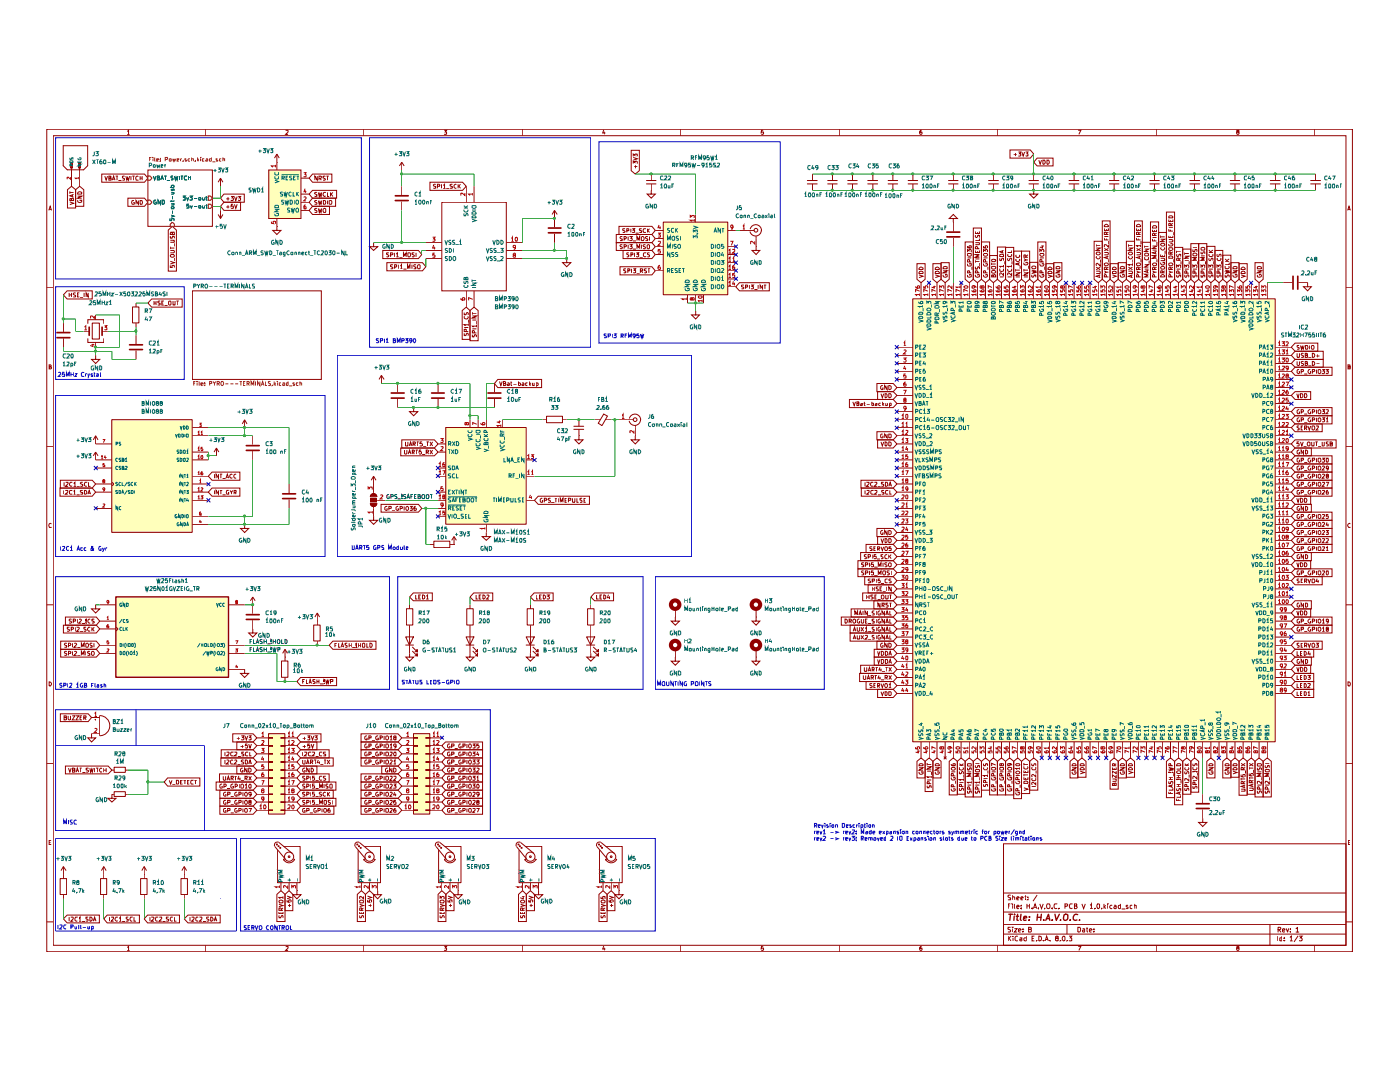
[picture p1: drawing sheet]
<svg xmlns="http://www.w3.org/2000/svg" width="279mm" height="216mm" viewBox="0 0 279 216" stroke-linecap="round" stroke-linejoin="round" font-family="sans-serif">
<g fill="none" stroke="#910000" stroke-width=".2">
<path d="M9.3 25.8h260.6v164.1h-260.6zM10.6 27.1h258v161.5h-258zM25.4 26.2l.3-.2v.8M25.4 26.8h.5M41 25.8v1.3M57 26.1h.5v.2l-.5 .5h.5M72.6 25.8v1.3M88.6 26h.5l-.2 .3 .2 .1v.3h-.5M104.2 25.8v1.3M120.5 25.9l-.2 .6h.5M120.7 26.3v.5M135.9 25.8v1.3"/>
<path d="M152.3 26h-.3l-.1 .4 .4-.1 .1 .4-.1 .1-.4-.1M167.5 25.8v1.3M183.9 26h-.2l-.2 .7 .2 .1 .3-.1-.1-.4h-.3l-.1 .2M199.1 25.8v1.3M215.2 26h.5l-.4 .8M230.8 25.8v1.3M246.9 26.3l-.1-.1 .1-.2h.3v.3l-.4 .2 .1 .3 .4-.1-.2-.4M262.4 25.8v1.3M9.3 57.4h1.3M9.7 42l.3-.8 .3 .8M9.8 41.8h.4M268.6 57.4h1.3"/>
<path d="M269 42l.2-.8 .3 .8M269 41.8h.4M9.8 73.2l.3-.1 .1-.2-.1-.1h-.3v.8h.3l.2-.3-.2-.1M269 73.2l.4-.1v-.2l-.4-.1v.8h.4l.1-.3-.2-.1M9.3 89.1h1.3M268.6 89.1h1.3M10.3 104.5a.42 .42 0 0 0-.6 .2 .42 .42 0 0 0 .2 .5h.4M269.5 104.5a.41 .41 0 0 0-.5 .2 .41 .41 0 0 0 .2 .5h.3M9.3 120.7h1.3M9.8 136.1a.44 .44 0 0 1 .5 .3 .44 .44 0 0 1-.2 .5h-.3zM268.6 120.7h1.3M269 136.1a.47 .47 0 0 1 .5 .3 .47 .47 0 0 1-.1 .5h-.4z"/>
<path d="M9.3 152.3h1.3M268.6 152.3h1.3M9.8 168.1h.3M10.2 167.7h-.4v.8h.4M200.3 168.4h68.3v20.2h-68.3zM200.3 178.2h68.3M201.7 178.7h-.5v.3l.4 .1 .1 .3-.1 .1h-.4M202.1 179l.3-.1 .1 .2v.4M202.1 178.6v.9M202.9 179.3l.5-.2-.1-.2-.4 .2v.3l.1 .1h.3M203.7 179.3l.5-.2-.1-.2-.4 .2v.3l.1 .1h.3M204.5 178.9h.3"/>
<path d="M204.6 178.6v.9h.2M205.2 179.5h.1M205.2 179v.1M207 178.6l-.8 1.2M269.1 168.1h.3M269.4 167.7h-.3v.8h.3M9.3 183.9h1.3M25.4 189l.3-.2v.8M25.4 189.6h.5M41 188.6v1.3M57 188.9h.5v.3l-.5 .4h.5M72.6 188.6v1.3"/>
<path d="M88.6 188.8h.5l-.2 .4h.2v.4h-.5M104.2 188.6v1.3M120.5 188.8l-.2 .6h.5M120.7 189.1v.5M135.9 188.6v1.3M152.3 188.8h-.3l-.1 .4h.4l.1 .3-.1 .1h-.4M167.5 188.6v1.3M183.9 188.8l-.2 .1-.2 .6 .2 .1 .3-.1-.1-.3h-.3l-.1 .1M199.1 188.6v1.3M200.3 186.4h68.3M200.3 184.5h68.3M200.3 182h68.3"/>
<path d="M201.2 186.8v.9M201.2 180.8h.3M201.4 187.2l.4 .5M201.6 180.4h-.4v.9M201.7 185h-.5v.4l.4 .2 .1 .2-.2 .2-.3-.1M201.8 186.8l-.6 .5M202 180.4h.1M202 180.6v.7M202.1 185v.1M202.1 185.3v.7M202.2 186.8v.1M202.2 187.1v.6"/>
<path d="M202.4 185.3h.6l-.6 .7h.6M202.4 180.4v.8l.2 .1M202.9 181l.5-.1-.1-.3-.4 .2v.4l.2 .1 .2-.1M203.1 186.9l-.3-.1-.2 .2v.5l.2 .2h.3M203.3 185.6h.4l-.1-.3-.3 .1v.4l.1 .2 .3-.1M203.5 187.1h.4v.6M203.8 181.2v.1M203.8 180.7v.1M203.9 187.3l-.4 .1v.3h.4M204.1 185.8v.2M204.1 185.4h.1M204.8 187.1l-.5 .2 .1 .4h.4"/>
<path d="M204.8 186.8v.9M204.9 180.8h.6M204.9 180.4v.9M205.3 185.4h.4l.1-.2-.5-.2v1h.4l.1-.4-.2-.2M205.5 180.4v.9M206 181.2v.1M206 187.3h.3M206.2 181.3l.4-.9 .3 .9M206.4 181h.4M206.4 186.8h-.4v.9h.4M206.8 187.7h.1M207.2 181.2v.1"/>
<path d="M207.3 186.8l.5 .1 .1 .3-.1 .4-.3 .1h-.2zM207.5 180.4l.4 .9 .3-.9M208.3 187.7h.1M208.5 181.2v.1M208.6 187.7l.3-.9 .3 .9M208.7 187.5h.4M209 180.4h.4a.61 .61 0 0 1-.1 .9l-.3-.1a.7 .7 0 0 1 0-.8zM209.6 187.7h.1M210 181.2v.1M210.8 187.2l-.2-.2 .2-.2 .4 .1v.2a.41 .41 0 0 0-.5 .6h.5v-.4l-.2-.1M210.9 180.4h-.4l-.1 .2v.6l.2 .1 .3-.1M211.3 181.2v.1"/>
<path d="M211.6 187.7h.1M212.1 186.9l.2-.1 .2 .2v.5l-.2 .2a.56 .56 0 0 1-.2-.8zM212.5 180.8h.5l.1-.3-.6-.1v.9M212.9 187.7h.1M212.9 184.5v1.9M213.3 186.8h.6l-.3 .3 .3 .2v.4h-.6M214 180.4h-.4a.48 .48 0 0 0-.2 .5 .48 .48 0 0 0 .6 .3M214.4 180.8h.4v-.4h-.4v.9h.4l.2-.3-.3-.2M215.1 185h.4l.1 .2v.5l-.2 .3h-.3zM215.2 188.8h.5l-.4 .8M215.9 180.4l.4 .9 .3-.9M216.1 185.4h.4v.6"/>
<path d="M216.5 185.6h-.4v.3h.4M216.8 185.3h.3M216.9 185v.8l.2 .2M217.4 185.6h.5l-.2-.3-.3 .1v.4l.1 .2 .3-.1M217.5 180.6l.3-.2v.9M217.5 181.3h.6M218.3 185.8v.2M218.3 185.4h.1M218.5 181.2v.1M219 180.4l.4 .1v.6l-.2 .2a.57 .57 0 0 1-.2-.9zM219.8 181.2v.1M220.3 180.4v.9"/>
<path d="M220.4 180.9l.3 .4M220.7 180.6l-.4 .4M221.1 180.4h.1M221.1 180.6v.7M221.9 180.7l-.2-.1-.2 .2v.3l.2 .2 .2-.1M222.4 180.7l.2-.1 .2 .2v.5M222.8 180.9l-.5 .1 .1 .3 .4-.1M223.6 180.7l-.2-.1-.2 .2v.4h.4M223.6 180.4v.9M223.8 181.4h.8M225.1 180.7l-.2-.1-.2 .2 .4 .2v.2h-.4M225.9 180.7l-.2-.1-.2 .2v.4l.2 .1 .2-.1"/>
<path d="M226.4 180.8l.1-.2 .3 .1v.6M226.4 180.4v.9M230.8 188.6v1.3M246.9 189.2l-.1-.2 .3-.2 .2 .2-.1 .2-.4 .1 .1 .3 .4-.1-.2-.3M253.4 184.5v4.1M255 186.8v.9M255.1 185.5l.4-.1 .1-.2-.5-.2v1M255.3 185.5l.3 .5M255.8 187.1l-.4 .1v.5h.4M255.8 186.8v.9M256 185.6h.4l-.1-.3-.3 .1v.4l.1 .2 .3-.1M256.3 187.7h.1"/>
<path d="M256.3 187.1v.2M256.7 185.3l.3 .7 .2-.7M257.4 187.1l.3-.3v.9M257.4 187.7h.6M257.5 185.8v.2M257.5 185.4h.1M258.7 185.3l.2-.3v1M258.7 186h.5M259.1 186.7l-.8 1.2M259.3 186.8h.6l-.4 .3 .4 .2-.1 .4h-.5M262.4 188.6v1.3M268.6 183.9h1.3"/>
</g>
<g fill="none" stroke="#910000" stroke-width=".27">
<path d="M201.3 182.4h.8M201.7 182.4l-.2 1.2M202.4 182.8l-.1 .8M202.5 182.4v.1M202.8 182.8h.5M203.1 182.4l-.2 1.2h.3M203.8 182.4l-.2 1.1 .2 .1M204.3 183.2l.6-.1-.1-.3-.4 .1-.2 .6 .2 .1h.4M205.4 183.6h.1M205.5 182.9v.1M207 183h.8M207.1 182.4l-.2 1.2"/>
<path d="M207.8 182.4l-.1 1.2M208.3 183.6h.1M208.7 183.6l.5-1.2 .3 1.2M208.8 183.3h.7M210 183.6h.1M210.5 182.4l.3 1.2 .6-1.2M211.7 183.6h-.1M212.4 182.6l.2-.2 .5 .2-.1 .9-.3 .1h-.3a.93 .93 0 0 1 0-1zM213.6 183.6h.1M215.1 182.5l-.4-.1a.77 .77 0 0 0-.4 1.1l.2 .1h.4M215.5 183.6h-.1"/>
</g>
<path d="M29.5 35.1h.4l.4 .4-.4 .5h-.4z" fill="#fff"/>
<path d="M29.5 35.1h.4l.4 .4-.4 .5h-.4z" fill="none" stroke="#765500" stroke-width=".2"/>
<g fill="none" stroke="#006665" stroke-width=".2">
<path d="M30.6 35.1l.3 .8 .2-.8M31.4 35.5h.4v-.3l-.4-.1v.8h.4l.1-.3-.2-.1M32.1 35.9l.3-.8 .2 .8M32.2 35.7h.4M32.8 35.1h.4M33 35.1v.8M33.3 36h.6M34.5 35.1l-.4 .1v.2l.4 .2v.3h-.4M34.8 35.1l.2 .8 .1-.6 .2 .6 .2-.8M35.8 35.1v.8M36.1 35.1h.5M36.3 35.1v.8"/>
<path d="M37.2 35.2l-.3-.1-.1 .4 .1 .4 .3-.1M37.6 35.1v.8M37.6 35.5h.5M38.1 35.1v.8"/>
</g>
<path d="M41.6 40.8h.4l.4 .4-.4 .4h-.4z" fill="#fff"/>
<path d="M41.6 40.8h.4l.4 .4-.4 .4h-.4z" fill="none" stroke="#765500" stroke-width=".2"/>
<path d="M37.7 40.8h-.4v.3h.4l-.1 .4-.3-.1M38 41l.2 .5 .2-.5M38.7 41.2h.6M39.7 41.1l.3-.1v.5l-.3-.1zM40.4 41v.4h.4M40.8 41v.5M41 41h.4M41.2 40.8v.7h.2" fill="none" stroke="#006665" stroke-width=".2"/>
<path d="M41.6 39.1h.4l.4 .4-.4 .4h-.4z" fill="#fff"/>
<path d="M41.6 39.1h.4l.4 .4-.4 .4h-.4z" fill="none" stroke="#765500" stroke-width=".2"/>
<path d="M36.5 39.1h.5l-.3 .3 .3 .1v.4h-.5M37.2 39.4l.2 .5 .2-.5M37.8 39.1h.6l-.3 .3a.27 .27 0 0 1 .3 .2 .27 .27 0 0 1-.2 .3h-.4M38.7 39.6h.6M39.7 39.5l.3-.1 .1 .3-.2 .2h-.2zM40.4 39.4v.4l.2 .1h.2M40.8 39.4v.5M41 39.4h.4M41.2 39.1v.8h.2" fill="none" stroke="#006665" stroke-width=".2"/>
<path d="M29.5 39.9h.4l.4 .5-.4 .4h-.4z" fill="#fff"/>
<path d="M29.5 39.9h.4l.4 .5-.4 .4h-.4z" fill="none" stroke="#765500" stroke-width=".2"/>
<path d="M31.1 39.9h-.2a.38 .38 0 0 0-.2 .6 .38 .38 0 0 0 .5 .1v-.2h-.2M32 39.9v.9l-.5-.9v.9M32.4 39.9h.3a.48 .48 0 0 1 .1 .6 .48 .48 0 0 1-.4 .3z" fill="none" stroke="#006665" stroke-width=".2"/>
<path d="M34 44.8l.4-.4 .4 .4v.4h-.8z" fill="#fff"/>
<path d="M34 44.8l.4-.4 .4 .4v.4h-.8z" fill="none" stroke="#765500" stroke-width=".2"/>
<g fill="none" stroke="#006665" stroke-width=".2">
<path d="M33.9 37.4h.8M34.2 38.4h.5M34.3 37.7l-.1 .2 .1 .2 .4-.4v.4M34.3 37.4l-.1-.3 .1-.1 .4 .1v.3M34.5 39.1v.6M34.7 38.4v.2l-.1 .1h-.4M33.9 43.6v.4h.4v-.4h.4v.4M34.2 42.9l.5 .2-.5 .2M34.2 41.4l.4-.2 .1 .3v.1h-.4zM34.2 40.6h.5M34.2 40v.3M34.5 42v.7"/>
<path d="M34.7 40.6v.3h-.5M34.7 40v.2h-.8"/>
</g>
<g fill="#fff">
<path d="M29.5 33.9h12.9v11.2h-12.9z"/>
<path d="M38.4 58h25.7v17.7h-25.7z"/>
</g>
<g fill="#ffb">
<path d="M132.4 44.3h12.8v14.5h-12.8z"/>
<path d="M89 85.3h16v19.3h-16z"/>
<path d="M22.3 83.7h16.1v22.5h-16.1z"/>
<path d="M53.6 33.9h6.4v9.7h-6.4z"/>
<path d="M182.2 59.6h72.3v88.4h-72.3z"/>
<path d="M23.1 119.1h22.5v16h-22.5z"/>
<path d="M82.5 146.4h3.3v16h-3.3z"/>
<path d="M53.6 146.4h3.2v16h-3.2z"/>
</g>
<path d="M29.5 35.1h.4l.4 .4-.4 .5h-.4z" fill="#fff"/>
<path d="M29.5 35.1h.4l.4 .4-.4 .5h-.4z" fill="none" stroke="#765500" stroke-width=".2"/>
<g fill="none" stroke="#006665" stroke-width=".2">
<path d="M30.6 35.1l.3 .8 .2-.8M31.4 35.5h.4v-.3l-.4-.1v.8h.4l.1-.3-.2-.1M32.1 35.9l.3-.8 .2 .8M32.2 35.7h.4M32.8 35.1h.4M33 35.1v.8M33.3 36h.6M34.5 35.1l-.4 .1v.2l.4 .2v.3h-.4M34.8 35.1l.2 .8 .1-.6 .2 .6 .2-.8M35.8 35.1v.8M36.1 35.1h.5M36.3 35.1v.8"/>
<path d="M37.2 35.2l-.3-.1-.1 .4 .1 .4 .3-.1M37.6 35.1v.8M37.6 35.5h.5M38.1 35.1v.8"/>
</g>
<path d="M41.6 40.8h.4l.4 .4-.4 .4h-.4z" fill="#fff"/>
<path d="M41.6 40.8h.4l.4 .4-.4 .4h-.4z" fill="none" stroke="#765500" stroke-width=".2"/>
<path d="M37.7 40.8h-.4v.3h.4l-.1 .4-.3-.1M38 41l.2 .5 .2-.5M38.7 41.2h.6M39.7 41.1l.3-.1v.5l-.3-.1zM40.4 41v.4h.4M40.8 41v.5M41 41h.4M41.2 40.8v.7h.2" fill="none" stroke="#006665" stroke-width=".2"/>
<path d="M41.6 39.1h.4l.4 .4-.4 .4h-.4z" fill="#fff"/>
<path d="M41.6 39.1h.4l.4 .4-.4 .4h-.4z" fill="none" stroke="#765500" stroke-width=".2"/>
<path d="M36.5 39.1h.5l-.3 .3 .3 .1v.4h-.5M37.2 39.4l.2 .5 .2-.5M37.8 39.1h.6l-.3 .3a.27 .27 0 0 1 .3 .2 .27 .27 0 0 1-.2 .3h-.4M38.7 39.6h.6M39.7 39.5l.3-.1 .1 .3-.2 .2h-.2zM40.4 39.4v.4l.2 .1h.2M40.8 39.4v.5M41 39.4h.4M41.2 39.1v.8h.2" fill="none" stroke="#006665" stroke-width=".2"/>
<path d="M29.5 39.9h.4l.4 .5-.4 .4h-.4z" fill="#fff"/>
<path d="M29.5 39.9h.4l.4 .5-.4 .4h-.4z" fill="none" stroke="#765500" stroke-width=".2"/>
<path d="M31.1 39.9h-.2a.38 .38 0 0 0-.2 .6 .38 .38 0 0 0 .5 .1v-.2h-.2M32 39.9v.9l-.5-.9v.9M32.4 39.9h.3a.48 .48 0 0 1 .1 .6 .48 .48 0 0 1-.4 .3z" fill="none" stroke="#006665" stroke-width=".2"/>
<path d="M34 44.8l.4-.4 .4 .4v.4h-.8z" fill="#fff"/>
<path d="M34 44.8l.4-.4 .4 .4v.4h-.8z" fill="none" stroke="#765500" stroke-width=".2"/>
<g fill="none" stroke="#006665" stroke-width=".2">
<path d="M33.9 37.4h.8M34.2 38.4h.5M34.3 37.7l-.1 .2 .1 .2 .4-.4v.4M34.3 37.4l-.1-.3 .1-.1 .4 .1v.3M34.5 39.1v.6M34.7 38.4v.2l-.1 .1h-.4M33.9 43.6v.4h.4v-.4h.4v.4M34.2 42.9l.5 .2-.5 .2M34.2 41.4l.4-.2 .1 .3v.1h-.4zM34.2 40.6h.5M34.2 40v.3M34.5 42v.7"/>
<path d="M34.7 40.6v.3h-.5M34.7 40v.2h-.8M133.2 49.6v-.8l.3 .6 .3-.6v.8M133.2 47.9v-.8l.3 .6 .3-.6v.8M133.2 54h.4l.1-.2-.1-.2h-.4v.8M133.4 54l.3 .4M133.6 45.6h-.4v.2l.4 .2v.2l-.1 .2-.3-.1M133.7 50.4v.8l-.5-.8v.8M134 54h.3M134.2 48.8v.8M134.3 47.1l.3 .2v.6h-.4a.54 .54 0 0 1 .1-.8zM134.4 45.6h-.3a.42 .42 0 0 0-.1 .5 .42 .42 0 0 0 .4 .2v-.1"/>
<path d="M134.4 53.6h-.4v.8h.4M134.5 50.4h-.4v.3l.4 .3-.1 .2-.4-.1M134.8 45.6v.8M134.9 45.9l.3 .5M135 48.8h-.5v.3a.3 .3 0 0 1 .4 0 .3 .3 0 0 1 0 .4h-.4M135.2 53.6h-.3l-.2 .2 .5 .3v.2l-.5 .1M135.2 50.4l-.4 .1 .2 .3 .2 .1v.2h-.4M135.2 45.6l-.4 .4M135.4 47.2l-.3-.1-.1 .2v.2l.4 .2-.1 .2h-.3M135.5 48.8l.3 .1v.5l-.2 .2-.4-.3zM135.5 54h.3M135.8 47.1v.8"/>
<path d="M135.9 53.6h-.4v.8h.4M136.1 53.6h.5M136.4 53.6v.8M136.7 56.7h.9l-.9 .5h.9M136.8 57.6h-.1a.47 .47 0 0 0 .4 .4 .47 .47 0 0 0 .5-.1v-.3h-.4v.1M136.9 55.9h.6l.1 .4h-.9zM138.4 47.5v-.4l.3 .2 .1-.2h.3v.4M138.4 46.4v-.5l.3 .3 .1-.3h.3v.5M138.4 45.1l.8 .3-.8 .2M138.4 56.7h.8l-.8 .5h.8M138.4 57.6a.36 .36 0 0 0 .4 .4 .36 .36 0 0 0 .3-.4h-.3v.1M138.5 55.9a.44 .44 0 0 1 .5 0 .44 .44 0 0 1 .2 .4h-.8z"/>
<path d="M139.1 46.7h.1M140 57.6v.3a.42 .42 0 0 0 .5 .1 .42 .42 0 0 0 .2-.4h-.2v.1M140 56.7h.8l-.8 .5h.8M140 56.1a.44 .44 0 0 1 .5-.2 .44 .44 0 0 1 .3 .4h-.8zM142 52l.4 .1v.5l-.1 .2h-.3zM142 50.4h.3l.1 .2v.4l-.2 .2h-.2zM142 56.8h.3l.1 .2v.4l-.2 .2h-.2zM142 55.2l.4 .2v.4l-.2 .2h-.2zM142 53.6l.4 .2-.1 .6h-.3zM142 48.8l.4 .2v.4l-.2 .2h-.2zM142.5 46.4l.3-.8 .2 .8M142.6 46.1h.4"/>
<path d="M142.8 48.8v.8M142.8 50.4v.8M142.8 52v.8M142.8 53.6v.8M142.8 55.2v.8M142.8 56.8v.8M143.2 52.1h.4v.7l-.4-.1zM143.2 50.4h.4v.1v.6l-.3 .1a.53 .53 0 0 1-.1-.8zM143.2 56.8l.4 .1v.6l-.3 .1a.53 .53 0 0 1-.1-.8zM143.3 55.2l.3 .1v.6l-.2 .1-.3-.3zM143.3 53.6l.3 .1v.6h-.4a.54 .54 0 0 1 .1-.7zM143.3 48.8l.3 .1v.5l-.2 .2-.3-.3z"/>
<path d="M143.8 45.6v.8l-.5-.8v.8M143.9 52h.6l-.3 .3 .3 .1v.2l-.2 .2-.4-.1M144 55.4l.2-.2v.8M144 53.6h.3l.2 .2-.6 .6h.6M144 56h.5M144.1 56.8h.2l.2 .3-.2 .5-.3-.2zM144.1 45.6h.4M144.2 50.3l-.2 .6h.5M144.3 45.6v.8M144.3 50.7v.5M144.4 48.8h-.4v.4l.3-.1 .2 .3-.2 .2-.3-.1M89.4 99.1h5.8"/>
<path d="M89.4 89.7h.5M89.5 88.6l.4-.1 .1-.2-.1-.2h-.4v.8M89.5 98.1h.3M89.7 89.7v.8M89.7 88.6l.3 .3M89.9 93l-.4 .1 .4 .4v.2h-.4M89.9 94.6l-.2-.1-.2 .2 .4 .4v.2l-.4 .1M89.9 99.4h-.2l-.2 .2 .4 .3v.2l-.4 .1M89.9 97.8h-.4v.8h.4M90.1 89.7l.5 .8M90.2 97.8l.5 .8M90.3 93l.4 .1v.5l-.1 .1h-.3z"/>
<path d="M90.3 100h.3M90.3 88.1l.5 .8M90.6 89.7l-.5 .8M90.7 94.6l-.2-.1-.2 .2 .1 .7 .3-.1M90.7 97.8l-.5 .8M90.8 88.1l-.5 .8M90.9 89.7l.5 .2v.4l-.3 .2h-.2zM90.9 97.8h.5M91 93.7l.2-.7 .3 .7M91 99.8h.2M91.1 94.5v.9h.4M91.1 88.1a.47 .47 0 0 1 .4 .3 .47 .47 0 0 1-.1 .5h-.3z"/>
<path d="M91.1 93.5h.3M91.2 97.8v.8M91.4 99.4h-.4v.8M91.6 97.8v.8M91.7 99.8h.3M92 99.4h-.3v.8h.3M92.4 99.8l.4-.2-.2-.2h-.2v.8h.4v-.4h-.2M92.5 97.8v.8l-.5-.8v.8M92.7 97.8h.5M93 97.8v.8M93.2 99.5l.3-.1a.53 .53 0 0 1 .1 .8l-.4-.1zM93.4 87.4l.8 .2-.8 .3"/>
<path d="M93.5 86.6a.38 .38 0 0 0 .3 .6 .38 .38 0 0 0 .3-.6M93.5 85.9a.36 .36 0 0 0 .3 .5 .36 .36 0 0 0 .3-.5M94.2 99.4h.1a.53 .53 0 0 1 .1 .8l-.3-.1a.54 .54 0 0 1 .1-.7zM94.7 99.4h.5M95 89.2l.8 .3-.8 .2M95 85.9h.7l.1 .3a.48 .48 0 0 1-.8 0zM95 99.4v.8M95 86.8h.8M95.1 88.5l-.1 .4a.42 .42 0 0 0 .5 .1 .42 .42 0 0 0 .3-.5h-.1M95.1 87.7l-.1 .3a.42 .42 0 0 0 .5 .2 .42 .42 0 0 0 .3-.5h-.1M95.9 86.9v.6M96.6 89.6l.8 .3-.8 .2"/>
<path d="M96.6 87.1h.8M96.6 86.6l.4 .5M96.7 87.4a.39 .39 0 0 0 .1 .6 .39 .39 0 0 0 .6-.2l-.1-.4M97 88.4l.1-.2 .3 .1v.4h-.8v-.3l.3-.1 .1 .4M97 86.3l-.1-.4-.3 .1v.3h.8M97.4 86.6l-.5 .4M97.5 88.9v.6M98.4 99.4h.5M98.6 99.4v.8M99.1 99.4v.8M99.8 89.5l.8 .2-.8 .3M99.8 85.8v.4h.8"/>
<path d="M99.9 88.8l-.1 .3a.42 .42 0 0 0 .5 .2 .42 .42 0 0 0 .3-.5M99.9 88l-.1 .3a.42 .42 0 0 0 .5 .1 .42 .42 0 0 0 .3-.4M100.2 85.9v.3M100.2 87v-.5h-.3l-.1 .5h.8M100.4 99.8h.3M100.6 91.4v.8h.4M100.6 86.5l-.4 .3M100.7 87.2v.6M100.8 99.4h-.4v.8h.4M101.1 99.8h.5v-.3l-.5-.1v.8M101.6 94.9h.4v-.3l-.4-.1v.9M101.7 91.4v.8l-.5-.8v.8"/>
<path d="M101.8 94.9l.3 .5M101.9 92.2l.3-.8 .3 .8M101.9 99.4l.1 .8h.3l.1-.8M102 91.9h.4M102.4 94.9h.3M102.5 92.2h.6M102.8 94.5h-.4v.9M102.8 99.4v.8h.3M102.9 95.4h.6M103.3 91.7h.3M103.7 94.5v.9M103.8 91.4h-.5v.8h.5"/>
<path d="M103.8 99.4h-.2l-.2 .1v.2l.4 .2v.3h-.4M104.2 99.8h.3M104.6 94.5v.9l-.5-.9v.9M104.6 91.4v.8l-.5-.8v.8M104.6 99.4h-.4v.8h.4M89.4 102.6l.3 .8 .2-.8M89.4 100.8h3.5M89.5 101.4h.4l.1-.3-.5-.1v.8M89.7 101.4l.3 .4M90.2 100.2l.3-.8 .2 .8M90.2 102.6v.8M90.3 101.4h.3"/>
<path d="M90.7 102.6l.4 .1v.6l-.4 .1a.53 .53 0 0 1 0-.8zM90.7 101h-.4v.8h.4M91.2 103.5h.6M91.5 101h-.3l-.2 .1 .5 .5-.1 .2-.4-.1M91.8 101.4h.3M92.2 101h-.4v.8h.4M92.4 101h.5M92.5 102.6l-.5 .1v.2l.5 .2-.2 .3-.3-.1M92.6 101v.8M92.8 103h.3M93.2 102.6h-.4v.8h.4M93.5 102.6v.8h.4"/>
<path d="M96.6 102.9h.8l-.8 .4h.8M96.6 103.7a.42 .42 0 0 0 .3 .5 .42 .42 0 0 0 .5-.2l-.1-.4h-.3v.2M96.6 102.1l.3-.1 .4 .1 .1 .4h-.8zM99.5 100.2v-.8l.3 .6 .2-.6v.8"/>
</g>
<g fill="none" stroke="#910000" stroke-width=".2">
<path d="M29.5 33.9h12.9v11.3h-12.9zM161.1 36.7h2M161.1 36h2M162.1 34.7v1.3M162.1 36.7v1.3M165.2 36.7h1.9M165.2 36h1.9M166.1 34.7v1.3M166.1 36.7v1.3M169.2 36.7h1.9M169.2 36h1.9M170.1 34.7v1.3"/>
<path d="M170.1 36.7v1.3M173.2 36.7h1.9M173.2 36h1.9M174.2 34.7v1.3M174.2 36.7v1.3M177.2 36.7h1.9M177.2 36h1.9M178.2 34.7v1.3M178.2 36.7v1.3M181.2 36.7h1.9M181.2 36h1.9M182.2 34.7v1.3"/>
<path d="M182.2 36.7v1.3M189.3 36.7h1.9M189.3 36h1.9M190.2 34.7v1.3M190.2 36.7v1.3M197.3 36.7h2M197.3 36h2M198.2 34.7v1.3M198.2 36.7v1.3M201.6 29.9h4l.7 .8-.7 .8h-4zM202.3 30.9h.6M202.6 30.5v.6"/>
<path d="M203.3 30.3h.4l-.2 .4h.2v.3l-.1 .1h-.3M203.9 30.3l.3 .8 .3-.8M204.7 30.3h.5l-.3 .4h.3v.4h-.5M205.4 36.7h1.8M205.4 36h1.8M206.3 38v.7h.8l-.8 .8-.8-.8h.8M206.3 38h.1M206.3 34.7v1.3M206.3 36.7v1.3M207 31.5h3.2v1.6h-3.2l-.7-.7zM207.3 32l.3 .8 .3-.8M208.1 32h.4a.47 .47 0 0 1 .1 .5 .47 .47 0 0 1-.5 .3z"/>
<path d="M208.9 32h.4a.47 .47 0 0 1 .1 .5 .47 .47 0 0 1-.5 .3zM213.3 36.7h2M213.3 36h2M214.4 34.7v1.3M214.4 36.7v1.3M38.4 58h25.7v17.7h-25.7zM123 46.8h7.1l.7 .8-.7 .8h-7.1zM123 48.4h7.1l.7 .8-.7 .8h-7.1zM123.5 45.2h6.6l.7 .8-.7 .8h-6.6zM123.7 53.2h6.4l.7 .8-.7 .8h-6.4zM124.2 47.3h-.4l-.1 .2 .4 .2 .1 .2-.1 .1h-.4M124.2 48.9l-.3-.1-.2 .2 .2 .2 .3 .2-.2 .2h-.3"/>
<path d="M124.3 50h5.8l.7 .8-.7 .8h-5.8zM124.5 47.7h.3l.2-.2v-.2l-.5-.1v.8M124.5 49.2h.4l.1-.2-.5-.2v.8M124.8 45.6l-.5 .1v.3l.5 .2-.2 .2h-.3M124.9 53.7h-.4v.3l.4 .2v.2h-.4M125.1 46h.4v-.3l-.4-.1v.8M125.3 54h.3l.1-.3-.4-.1v.8M125.4 47.2v.8M125.4 48.8v.8M125.5 50.4l-.4 .1v.2l.4 .2-.1 .4-.3-.1M125.6 47.2h.6l-.3 .3 .3 .2v.2l-.2 .1-.4-.1M125.6 48.8h.6l-.3 .4 .3 .1v.2l-.2 .1h-.4"/>
<path d="M125.9 50.9l.4-.1v-.3l-.4-.1v.9M125.9 45.6v.8M126 53.6v.8M126.2 45.6h.4l-.2 .3 .2 .1v.3h-.4M126.3 48.1h.6M126.3 49.7h.6M126.4 53.6h.5l-.3 .4h.3v.4h-.5M126.6 50.4v.9M126.9 46.5h.6M127 50.4h.5l-.3 .3 .3 .1v.3l-.2 .2-.3-.2M127.1 54.5h.6M127.1 48v-.8l.3 .6 .3-.6v.8"/>
<path d="M127.1 49.6v-.8l.3 .6 .3-.6v.8M127.7 51.3h.6M127.8 54h.4l.1-.3-.5-.1v.8M128 48.8v.8M128 54l.3 .4M128.1 45.6h-.4v.4h.3l.1 .2-.1 .2h-.4M128.1 47.2h.2a.53 .53 0 0 1 .1 .8h-.3l-.1-.1v-.6zM128.8 48.9l-.3-.1-.2 .2 .1 .2 .4 .2-.1 .2h-.4M128.9 50.5l-.4-.1-.1 .3 .1 .5 .2 .1 .2-.2M128.9 45.7h-.5l-.1 .3 .1 .3h.5M129 53.7h-.4v.3l.4 .2v.2h-.4M129.2 45.6v.8"/>
<path d="M129.3 47.3h-.4l-.1 .2 .4 .2 .1 .2-.1 .1h-.4M129.3 48.8l.3 .2v.5l-.1 .1-.3-.1v-.5zM129.3 53.6h.5M129.3 46l.3 .4M129.5 53.6v.8M129.6 50.4l-.4 .1 .1 .3 .3 .1-.1 .4-.3-.1M129.6 47.2v.8M129.6 45.6l-.4 .4M130.8 46h1.6M130.8 50.8h1.6M130.8 54h1.6M130.8 49.2h1.6"/>
<path d="M130.8 47.6h1.6M132.4 44.3h12.8v14.5h-12.8zM137.2 58.8v1.7M138.8 42.8v1.6M138.8 58.8v1.7M140.4 58.8v1.7M145.3 46h1.5M145.3 52.4h1.5M145.3 50.8h1.5M145.3 57.2h1.5M145.3 55.7h1.5M145.3 54h1.5"/>
<path d="M145.3 49.2h1.5M147.6 56.4h5.9v1.6h-5.9l-.8-.8zM147.6 46h3M148.5 56.9h-.5l.1 .3 .4 .2-.2 .2h-.3M148.8 57.3l.4-.1v-.3h-.4v.7M149.6 56.9v.7M149.7 45.7a1.14 1.14 0 0 1 1.3-.9 1.14 1.14 0 0 1 1 1.2M149.9 56.9h.5l-.3 .3h.3v.4h-.5M150.6 57.8h.6M150.9 49.2v.8h.7l-.7 .8-.8-.8h.8M150.9 49.2h.1M150.9 47.1v2.1"/>
<path d="M151.3 56.9v.7M151.9 45.9a1.15 1.15 0 0 1-.9 1.2 1.15 1.15 0 0 1-1.3-.8M152.2 56.9v.7l-.5-.7v.7M152.5 56.9h.4M152.7 56.9v.7M183 52.6h1.6v3.1l-.8 .7-.8-.7zM183.4 54.8l.8 .3-.8 .3M183.4 53.6l.5-.3 .3 .2v.3h-.8zM183.5 54.2h.6l.1 .4h-.8zM186.2 52.6h1.6v3.1l-.8 .7-.8-.7zM186.7 54.8l.8 .3-.8 .3M186.7 53.5l.4-.2 .4 .3v.2h-.8z"/>
<path d="M186.7 54.2a.47 .47 0 0 1 .5-.1 .47 .47 0 0 1 .3 .5h-.8zM187.8 52.4h1.6v3.3l-.8 .7-.8-.7zM188.2 54h.8l-.8 .4h.8M188.3 54.8l-.1 .1a.47 .47 0 0 0 .3 .4 .47 .47 0 0 0 .5-.1v-.4h-.3v.2M188.3 53.3l.3-.1h.4v.4h-.8zM190.2 43.6h.9l-.9-.8-.8 .8h.8v.8M190.2 44.4h.1M190.2 44.4v1.8M190.2 47.5v1.7M192.6 48.3h1.6v7.4l-.8 .7-.8-.7zM193.1 54.8l.1 .5h.3l.3-.1v-.4h-.3v.2M193.1 52.6l.1 .5h.5l.1-.1v-.4h-.3v.2"/>
<path d="M193.1 50.7l.7-.1v.4l-.2 .1h-.4zM193.1 50.3v-.5l.3 .2 .1-.2h.2l.1 .1v.4M193.1 49.1v.3l.3 .1 .4-.1v-.3l-.3-.1-.1 .2 .1 .3M193.1 51.5h.7M193.5 54.4l-.1-.4-.3 .1v.3h.7M193.5 52.3l-.1-.5h-.2l-.1 .5h.7M194 53.2v.6M194.2 45.5h1.7v10.2l-.8 .7-.9-.7zM194.7 50v.4h.8v-.4M194.7 48.4l.8 .1-.1 .3h-.7M194.7 46.2v.4h.8v-.4M194.7 51.9v.5"/>
<path d="M194.7 52.2h.8M194.7 51.7h.8M194.7 54.8a.42 .42 0 0 0 .3 .5 .42 .42 0 0 0 .5-.1l-.1-.4h-.3v.2M194.7 53.2v.5l.3-.1a.34 .34 0 0 1 .5-.3v.4M194.7 46.9v.4l.2 .1 .2-.4 .2-.1 .2 .1v.4M195.1 46.3v.3M195.1 50.1v.3M195.1 54.4l-.1-.4h-.3v.4h.8M195.1 49.6v-.2l-.2-.2h-.2v.4h.8M195.5 50.8h-.8l.6 .3-.6 .2h.8M195.5 47.6v.4h-.8M195.5 52.5v.6"/>
<path d="M195.9 48.3h1.6v7.4l-.8 .7-.8-.7zM196.3 50.3v-.5l.3 .2 .2-.2h.2l.1 .2-.1 .3M196.3 49.1v.3l.4 .1-.1-.4 .4-.1 .1 .2-.1 .3M196.3 51.5h.8M196.3 54.8a.37 .37 0 0 0 .4 .5 .37 .37 0 0 0 .3-.5h-.2v.2M196.3 52.6v.2l.2 .3h.4l.2-.3-.1-.2h-.2v.2M196.3 50.7l.7-.1 .1 .3-.6 .2-.2-.2zM196.7 54.4v-.3l-.4-.1v.4h.8M196.7 52.3v-.4l-.4-.1v.5h.8M197.2 53.2v.6M197.5 51h1.6v4.7l-.9 .7-.7-.7zM197.9 54.1l.1-.1a.54 .54 0 0 1 .7 .2v.1a.48 .48 0 0 1-.8 0z"/>
<path d="M197.9 53.2h.7l.1 .3a.48 .48 0 0 1-.8 0zM197.9 51.9a.51 .51 0 0 1 .8 .1l-.2 .2h-.5zM197.9 52.4v.5M197.9 52.7h.8M198.2 55l.2-.2 .3 .2v.3h-.8v-.4h.3v.4M199.1 49.3h1.6v6.4l-.8 .7-.8-.7zM199.5 51.5v.4a.35 .35 0 0 0 .4 0 .35 .35 0 0 0 .1-.4l.3 .1v.4M199.5 50.9l.4-.2 .3 .1 .1 .4h-.8zM199.5 55.3h.8M199.6 53.7l-.1 .3 .4 .2 .4-.2-.1-.3M200.1 50v.4M200.3 54.4v.6l-.6-.6-.2 .2 .1 .3"/>
<path d="M200.3 53.2h-.8l.2 .2M200.3 50l-.8 .2 .8 .3M200.3 52.9v.5M200.4 52.1v.7M200.7 49.4h1.6v6.3l-.8 .7-.8-.7zM201.1 55.3h.8M201.2 53.7a.42 .42 0 0 0 .2 .5 .42 .42 0 0 0 .5-.2l-.1-.3M201.2 51.5l-.1 .3 .1 .2 .2-.1 .2-.4 .3 .1v.4M201.2 50.7l-.1 .2 .2 .3 .6-.1-.1-.4M201.9 54.4v.6l-.5-.6-.3 .2 .1 .3M201.9 53.2h-.8l.3 .2M201.9 50v.4h-.8"/>
<path d="M201.9 52.9v.5M202 52.1v.7M202.3 50.1h1.6v5.6l-.8 .7-.8-.7zM202.7 54.4h.8l-.8 .5h.8M202.7 55.3h.8M202.7 53.7v.5M202.7 53.9h.8M202.8 51.7l-.1 .2 .4 .3 .4-.3v-.2M202.8 50.9a.38 .38 0 0 0 .3 .5 .38 .38 0 0 0 .4-.5M203.3 52.5v.4M203.5 52.4l-.8 .3 .8 .3M203.6 53v.6"/>
<path d="M203.9 50.1h1.6v5.6l-.8 .7-.8-.7zM204.3 54.4h.9l-.9 .5h.9M204.3 52.4v.3a.38 .38 0 0 0 .6 .2 .38 .38 0 0 0 .1-.6h-.3v.2M204.3 51.6l.4 .3-.4 .2M204.3 55.3h.9M204.3 53.9h.9M204.3 53.7v.5M204.7 51.3l-.1-.4h-.3v.4h.9M204.7 51.9h.5M205.2 50.9l-.5 .2M205.2 53v.6M205.5 52.3h1.6v3.4l-.8 .7-.8-.7z"/>
<path d="M205.9 53.9l.8 .2-.5 .1 .5 .2-.8 .2M205.9 53.3a.53 .53 0 0 1 .8-.1l-.1 .4a.54 .54 0 0 1-.7-.2zM206 54.8l-.1 .4 .2 .1 .3-.4h.3v.4M207.1 48.3h1.6v7.4l-.8 .7-.8-.7zM207.5 50.3v-.5l.4 .2 .1-.2h.2l.1 .2v.3M207.5 51.5h.8M207.6 54.8a.37 .37 0 0 0 .4 .5 .37 .37 0 0 0 .3-.5h-.3v.2M207.6 52.6l-.1 .2 .2 .3h.4l.2-.3v-.2h-.3v.2M207.6 50.7l.6-.1 .1 .3-.5 .2-.3-.2zM207.8 49.1h.5M207.9 54.4v-.3l-.3-.1-.1 .4h.8M207.9 52.3v-.4l-.3-.1-.1 .5h.8"/>
<path d="M208.1 49v.5l-.6-.2M208.4 53.2v.6M208.7 52.6h1.6v3.1l-.8 .7-.8-.7zM209.1 54.8l.9 .3-.9 .3M209.1 54.3a.44 .44 0 0 1 .6-.2 .44 .44 0 0 1 .3 .5h-.9zM209.1 53.5l.5-.2 .4 .3v.2h-.9zM210.3 52.4h1.6v3.3l-.8 .7-.8-.7zM210.8 54.8v.5h.4l.3-.1-.1-.4h-.2v.2M210.8 54h.7l-.7 .4h.7M210.8 53.3l.3-.1h.3l.1 .4h-.7zM218.4 48.1h1.6v7.6l-.8 .7-.8-.7zM218.8 54.1h.6l.2 .2-.1 .3h-.7"/>
<path d="M218.8 49.5h.8l-.8 .5h.8M218.8 53.3l.8 .5M218.8 48.8v.4M218.8 49h.8M218.8 51.1v.3l.3 .3 .5-.3-.1-.3M218.9 50.3h.5l.2 .4-.6 .2-.2-.2zM219.4 54.9v.4M219.6 54.8l-.8 .3 .8 .3M219.6 52.5v.6l-.6-.6-.2 .2v.3M219.6 53.3l-.8 .5M219.6 51.8v.6M220 44.1h1.5v11.6l-.7 .7-.8-.7z"/>
<path d="M220.4 54l.4 .3-.4 .3M220.4 52.6a.53 .53 0 0 1 .8 .1v.1a.53 .53 0 0 1-.8 .1zM220.4 50.4h.7l.1 .1-.1 .4h-.7M220.4 47.5v.4h.8M220.4 45.6v.4h.8v-.4M220.4 45l.5-.2 .3 .2v.2h-.8zM220.4 49.6l.8 .4M220.4 47.2h.8M220.8 55.3v-.4l-.3-.1-.1 .5h.8M220.8 53.8v-.4l-.3-.1-.1 .5h.8M220.8 46.8v-.4h-.4v.4h.8M220.8 54.3h.4"/>
<path d="M220.8 45.7v.3M220.8 47.6v.3M220.9 51.2v.3M221.2 51.1l-.8 .3 .8 .3M221.2 48.8v.5l-.5-.5-.3 .1 .1 .4M221.2 53.3l-.4 .3M221.2 49.6l-.8 .4M221.2 46.3l-.4 .3M221.3 48.1v.6M221.3 51.7v.6M87.4 76.5v1.8M87.4 79.6v1.7"/>
<path d="M98.7 76.5v1.8M98.7 79.6v1.7M99.4 75.7h8.7v1.6h-8.7l-.7-.8zM99.7 76.1l.3 .8 .2-.8M100.5 76.5l.4-.1-.1-.3h-.3v.8h.3l.2-.2-.2-.2M101.3 76.5l.2-.1 .2 .1v.4h-.4l-.1-.2 .5-.1M101.9 76.4h.3M102 76.1v.7l.2 .1M102.5 76.7h.6M103.5 76.1v.8h.3l.1-.1-.1-.3h-.3M104.2 76.5l.2-.1 .2 .1v.4h-.4v-.2l.4-.1M105.2 76.5h-.3v.4h.3"/>
<path d="M105.6 76.1v.8M105.7 76.7l.2 .2M105.9 76.4l-.3 .3M106.3 76.4v.5h.3M106.6 76.4v.5M107 76.5l.2-.1 .2 .2-.1 .3h-.3M107 76.4v.8M138.8 62v.8h.8l-.8 .9-.8-.9h.8M138.8 62h.1M169.5 79.7h8.8l.7 .8-.7 .8h-8.8zM175 76.5h3.3l.7 .8-.7 .9h-3.3zM175.1 78.2h3.2l.7 .7-.7 .8h-3.2z"/>
<path d="M175.8 78.6l.3 .8 .3-.8M176.2 77l-.2-.1-.2 .2v.4l.2 .2h.2v-.3h-.1M176.6 78.6h.3l.1 .2v.4l-.2 .2h-.2zM177 76.9v.8l-.4-.8v.8M177.4 76.9l.5 .2v.4l-.3 .2h-.2zM177.4 78.6h.3l.2 .2v.4l-.3 .2h-.2zM87.4 95h1.6M87.4 93.4h1.6M87.4 99.8h1.6M87.4 90.2h1.6M87.4 88.6h1.6M87.4 98.2h1.6"/>
<path d="M89 85.3h16v19.3h-16zM93.8 83.8v1.5M95.4 83.8v1.5M97 83.8v1.5M100.2 83.8v1.5M105 95h1.7M105 91.8h1.7M105 99.8h1.7M108.3 83.8h.8M109.1 83.1h3.2v1.2h-3.2zM112.3 83.8h.8M114.5 85.7h2"/>
<path d="M114.5 85.1h2M115.5 87v.8h.9l-.9 .8-.8-.8h.8M115.5 87h.1M115.5 83.8v1.3M115.5 85.7v1.3M118.7 83.8h1.1M120.5 82.6l.7 .4-1.1 1.9-.7-.5zM120.8 83.8h1.2M123.5 83.8h2.9M125.6 83.5a1.14 1.14 0 0 1 1.3-.9 1.14 1.14 0 0 1 1 1.2M126.8 87v.8h.8l-.8 .8-.8-.8h.8M126.8 87h.1"/>
<path d="M126.8 84.9v2.1M127.8 83.7a1.15 1.15 0 0 1-1 1.2 1.15 1.15 0 0 1-1.2-.8M170.2 80.2l.3 .7 .2-.7M171 80.5h.4v-.3h-.4v.7h.4v-.3l-.2-.1M171.8 80.5h.3v.4h-.3v-.2l.3-.1M171.8 95.8h6.5l.7 .8-.7 .8h-6.5zM171.9 97.4h6.4l.7 .8-.7 .8h-6.4zM172.4 80.5h.3M172.5 80.2v.7h.2M172.6 96.2v.8M172.6 97.9v.7M173 96.3l.4-.1 .1 .2-.6 .6h.6"/>
<path d="M173 97.9h.5v.3l-.5 .4h.5M173 80.7h.6M174 80.2v.7h.3v-.4h-.3M174.3 96.3l-.4-.1a.43 .43 0 0 0-.2 .6 .43 .43 0 0 0 .6 .2M174.3 97.9h-.4l-.1 .1v.5l.1 .1 .4-.1M174.5 96.3l.4-.1 .1 .2-.5 .6h.5M174.6 97.9h.3l.1 .3-.5 .4h.5M174.7 80.5h.3v.4h-.3v-.2l.3-.1M175 86.1h3.3l.7 .9-.7 .8h-3.3zM175.1 87.8h3.2l.7 .8-.7 .8h-3.2zM175.1 97.1h.7M175.2 98.7h.6"/>
<path d="M175.8 80.5l-.5 .1 .2 .3h.3M175.8 88.2l.3 .8 .3-.8M176.1 80.2v.7M176.2 86.6l-.4 .2v.4l.1 .2 .3-.1v-.3h-.1M176.2 80.7l.2 .2M176.4 96.2h-.4a.35 .35 0 0 0 0 .4 .35 .35 0 0 0 .4 .1v.3h-.5M176.4 97.9h-.4v.3a.28 .28 0 0 1 .3 .1 .28 .28 0 0 1 .1 .3h-.4M176.4 80.5l-.3 .2M176.6 88.2l.4 .2-.1 .6h-.3zM176.7 96.2h.3a.47 .47 0 0 1 .2 .6 .47 .47 0 0 1-.5 .2zM176.8 80.5v.4h.3M177 86.6v.8l-.4-.8v.8"/>
<path d="M177.1 80.5v.4M177.2 97.9h-.4l-.1 .3 .1 .4 .4-.1M177.4 97l.3-.8 .2 .8M177.4 86.6l.5 .2v.4l-.2 .2h-.3zM177.4 88.2l.5 .2-.2 .6h-.3zM177.5 80.9h.4l-.1-.4h-.3v.7M177.5 96.8h.4M177.6 97.9v.7h.3M73.9 100.4a.64 .64 0 0 0 .7 .7 .64 .64 0 0 0 .6-.7M74.6 103v.8h.8l-.8 .8-.9-.8h.9M74.6 103h.1M76.1 100.6h7.4l.7 .9-.7 .7h-7.4z"/>
<path d="M77.3 101.1l-.2-.1-.3 .2v.5l.3 .2 .2-.1v-.3h-.2M77.6 101.5h.4l.1-.4-.5-.1v.9M78.2 101.9h.6M79.4 101.1l-.1-.1-.3 .2v.5l.3 .2 .2-.1v-.3h-.1M79.8 101.5h.4l.1-.3-.5-.2v.9M80.7 101v.9M81.2 101l.3 .3-.2 .6-.3-.3zM81.8 101h.5l-.3 .4 .3 .1v.3h-.5M83 101l-.4 .2v.6l.3 .1 .2-.2-.1-.3h-.3l-.1 .1M85.8 108.6h.8M86.6 108h3.2v1.3h-3.2zM87.4 103h1.6"/>
<path d="M87.4 101.5h1.6M89.8 108.6h.8M90.6 108.6h.1M90.6 107.1l-.5 .7M90.6 107.1v1.5M90.6 107.1l.5 .7M97 104.6v2.5h.9l-.9 .7-.8-.7h.8M118.7 118.3h3.7v1.6h-3.7l-.8-.8zM119.1 118.7v.8h.4M119.7 119.1h.3M120.1 118.7h-.4v.8h.4M120.5 118.7l.4 .2v.4l-.2 .2h-.2z"/>
<path d="M121.4 118.7l-.2 .6h.5M121.6 119v.5M171.2 111.9h7.1l.7 .8-.7 .8h-7.1zM171.2 113.5h7.1l.7 .8-.7 .8h-7.1zM171.8 110.3h6.5l.7 .8-.7 .8h-6.5zM172.2 118.3h6.1l.7 .8-.7 .8h-6.1zM172.4 112.4h-.4v.2l.4 .2v.2h-.4M172.4 113.9l-.4 .1v.2l.4 .2v.3h-.4M172.6 115.1h5.7l.7 .8-.7 .8h-5.7zM172.7 112.7h.4l.1-.3-.5-.1v.8M172.7 114.3h.5v-.3l-.5-.1v.8M172.8 108.6h5.5l.7 .8-.7 .9h-5.5z"/>
<path d="M172.9 110.7h-.4v.3l.4 .2-.1 .3h-.3M173 118.7v.8M173 119.1h.5M173.2 116.7h5.1l.7 .8-.7 .8h-5.1zM173.2 111.1h.4l.1-.4h-.5v.8M173.5 118.7v.8M173.5 112.3v.8M173.5 113.9v.8M173.7 115.5l-.5 .2 .5 .3v.2l-.5 .1M174.1 109.1h-.4v.3a.28 .28 0 0 1 .3 .1 .28 .28 0 0 1 0 .3h-.4M174.1 115.9h.3l.1-.2v-.2h-.4v.8M174.1 110.7v.8"/>
<path d="M174.1 117.1v.8M174.1 117.5h.4M174.3 118.8l-.4-.1a.34 .34 0 0 0 0 .4 .34 .34 0 0 0 .4 .2l-.2 .2h-.3M174.3 112.3h-.4v.4l.4-.1v.4h-.4M174.3 113.9h-.4v.4h.4v.4h-.4M174.4 119.9h3.9l.7 .8-.7 .8h-3.9zM174.4 109.4h.3M174.5 113.2h.6M174.5 114.8h.6M174.5 117.1v.8M174.6 119.1h.3M174.7 109.1h-.3v.7h.3"/>
<path d="M174.9 110.7h-.4l-.1 .4 .4-.1 .1 .4h-.5M174.9 115.5v.8M174.9 118.7h-.3v.8h.3M175 105.4h3.3l.7 .9-.7 .8h-3.3zM175 111.5h.6M175.1 107.1h3.2l.7 .7-.7 .8h-3.2zM175.1 109.5l.5-.1-.1-.3h-.4v.7M175.1 119.6h.7M175.3 113.1v-.8l.3 .6 .2-.6v.8M175.3 114.7v-.8l.3 .6 .2-.6v.8M175.3 117.2h-.4v.2l.4 .2-.1 .3h-.3M175.3 109.5l.3 .3"/>
<path d="M175.6 115.5h-.3l-.1 .4 .4-.1 .1 .1-.1 .4-.4-.1M175.6 117.5h.3M175.8 107.5l.3 .8 .3-.8M175.8 109.1l.3 .7 .3-.7M175.8 116.4h.6M175.9 118.9l.3-.2 .2 .3-.2 .5-.3-.1zM176 117.1h-.4v.8h.4M176.2 105.9h-.2l-.2 .2v.4l.2 .2 .2-.1v-.3h-.1M176.2 118h.6M176.2 114h.5v.6l-.3 .1a.54 .54 0 0 1-.2-.7zM176.2 110.7h-.4v.3l.4 .2v.3h-.4M176.2 112.3v.8"/>
<path d="M176.6 107.5h.3l.1 .2v.4l-.2 .2h-.2zM176.7 109.1l.3 .1 .1 .4-.1 .2h-.3l-.1-.2zM176.8 118.7v.8h.1l.3-.1v-.7M177 117.1v.8M177 105.9v.8l-.4-.8v.8M177 112.4l-.3-.1-.1 .1 .4 .5-.2 .2-.2-.1M177 110.7a.42 .42 0 0 0-.4 .3 .42 .42 0 0 0 .1 .5l.3-.1M177.1 115.6l-.3-.1-.2 .2v.4l.2 .2 .3-.1M177.4 107.5h.3l.2 .2v.4l-.3 .2h-.2zM177.4 105.9l.5 .2v.4l-.3 .2h-.2zM177.4 110.7v.8M177.5 112.3l.4 .1v.6l-.2 .1-.4-.3z"/>
<path d="M177.5 113.9h-.4a.46 .46 0 0 0 .4 .6l-.2 .2h-.3M177.5 111l.4 .5M177.5 118.7h.4M177.7 118.7v.8M177.9 109.1h-.5v.3h.5v.4h-.5M177.9 115.5l-.5 .2 .5 .3v.2l-.5 .1M177.9 117.1v.8l-.5-.8v.8M177.9 113.9v.8M177.9 110.7l-.5 .4M117.1 127.1h1.6l-.8 1.6zM117.1 128.7h1.6M117.3 121.5h1.3v3.2h-1.3z"/>
<path d="M117.9 124.8v6.3h.8l-.8 .8-.8-.8h.8M117.9 120.7v.8M118.4 129.9l1 .9v-.4v.4h-.5M118.4 129.1l1 .9v-.4v.4h-.5M134.8 131.1v.8h.8l-.8 .8-.8-.8h.8M134.8 131.1h.1M134.8 123.1v.8h.8l-.8 .9-.8-.9h.8M134.8 123.1h.1M134.8 121.5v1.6M134.8 129.6v1.5M150.9 123.1v.8h.7l-.7 .9-.8-.9h.8M150.9 123.1h.1"/>
<path d="M150.9 131.1v.8h.7l-.7 .8-.8-.8h.8M150.9 131.1h.1M150.9 121.5v1.6M150.9 129.6v1.5M167.9 123.1h10.4l.7 .8-.7 .9h-10.4zM168.6 123.5a.41 .41 0 0 1 .5 .4 .41 .41 0 0 1-.5 .4zM169.5 123.9h.4v-.2l-.4-.2v.8M169.7 124.8h8.6l.7 .7-.7 .8h-8.6zM169.7 123.9l.2 .4M169.9 121.5h8.4l.7 .8-.7 .8h-8.4zM170.3 126l.2-.8 .3 .8M170.3 125.7h.4"/>
<path d="M170.4 123.5l.3 .2v.5l-.2 .1-.3-.2zM170.6 122.7v-.8l.3 .6 .2-.6v.8M171.1 125.2v.6l.1 .2h.2l.2-.2v-.6M171.4 122.7l.3-.8 .3 .8M171.5 123.6l-.1-.1-.3 .2v.4l.3 .2h.2v-.3h-.2M171.5 122.5h.4M171.8 125.2l.6 .8M171.9 123.5v.7l.1 .1 .4-.1v-.7M172.2 121.9v.8M172.4 125.2l-.6 .8M172.6 125.4l.3-.2v.8M172.6 126h.5"/>
<path d="M172.7 123.9h.3M173.1 121.9v.8l-.5-.8v.8M173.1 123.5h-.4v.8h.4M173.2 122.8h.7M173.2 124.4h.7M173.2 126h.7M174.5 122l-.3-.1-.1 .1v.2l.4 .2-.1 .3h-.3M174.5 123.6h-.4v.3l.4 .1v.3h-.4M174.5 125.2h-.4v.2l.4 .2v.3h-.4M174.9 121.9v.8M174.9 123.5v.8M174.9 125.2v.8"/>
<path d="M175.6 120.3v.9l-.4-.9v.9M175.6 122l-.1-.1-.3 .2 .1 .6h.4v-.3h-.1M175.6 123.6l-.1-.1-.3 .2v.4l.3 .2h.2v-.3h-.1M175.6 125.2h-.3l-.1 .2v.4l.3 .2 .2-.1v-.3h-.1M176 120.8l.5-.2-.1-.3h-.4v.9M176.2 120.8l.3 .4M176.5 121.9v.8l-.5-.8v.8M176.5 123.5v.8l-.5-.8v.8M176.5 125.2v.8l-.5-.8v.8M176.8 122.7l.2-.8 .3 .8M176.8 124.3l.2-.8 .3 .8M176.8 126l.2-.8 .3 .8"/>
<path d="M176.8 122.5h.4M176.8 124.1h.4M176.8 125.7h.4M177.2 120.3h-.4a.35 .35 0 0 0 .1 .4 .35 .35 0 0 0 .3 .1l-.1 .4-.3-.1M177.5 120.3h.4M177.6 121.9v.8h.3M177.6 123.5v.8h.3M177.6 125.2v.8h.3M177.7 120.3v.9"/>
<circle cx="150.9" cy="45.9" r=".37"/>
<circle cx="126.7" cy="83.7" r=".37"/>
</g>
<path d="M189 46.3h2.5M189 47.3h2.5M86.1 79.4h2.5M86.1 78.4h2.5M97.4 79.4h2.6M97.4 78.4h2.6" fill="none" stroke="#910000" stroke-width=".34"/>
<g fill="none" stroke="#b90000" stroke-width=".2">
<path d="M131.3 48.2h.5v.3l-.5 .5h.5M131.3 46.5h.5l-.3 .4h.3v.4h-.5M131.5 44.9l-.2 .5h.6M131.7 53h-.2l-.2 .6 .2 .2 .3-.1-.1-.4-.4 .1M131.7 45.2v.5M131.8 49.8h-.4l-.1 .3h.5v.3h-.5M136.9 59.7h-.8l.3 .2M136.9 59.4v.5M137.8 43.5v-.5l.2 .2 .2-.2h.3v.5M138.1 59.6l.1-.1a.27 .27 0 0 1 .3 0 .27 .27 0 0 1 0 .4h-.3l-.3-.5-.1 .4 .2 .1 .1-.2M138.6 43.9h-.8l.2 .3M138.6 43.7v.5"/>
<path d="M139.4 59.1h.7a.42 .42 0 0 1-.2 .4 .42 .42 0 0 1-.5-.1zM140.1 60h-.7l.2 .3M140.1 59.8v.5M145.4 51.6l.3-.3v.8M145.4 50l.3-.2v.7M145.4 56.4l.3-.3v.8M145.4 54.8l.3-.2v.8M145.4 53.2l.3-.2v.8M145.4 52.1h.5M145.4 50.5h.5M145.4 56.9h.5M145.4 55.4h.5"/>
<path d="M145.4 53.8h.5M145.7 48.1h.6l-.3 .9M146.2 51.6l.2-.3v.8M146.2 49.8h.4v.3l-.4 .4h.4M146.2 52.1h.4M146.3 45.2l-.1 .2h-.2l-.2-.2 .1-.2 .3-.1 .1 .2-.1 .6h-.3M146.4 56.1l-.2 .6h.5M146.6 53l-.4 .2v.5h.4v-.4h-.3l-.1 .1M146.6 56.4v.5M146.6 54.6h-.4v.3h.4l-.1 .5-.3-.1M148.3 45.2l.2-.3v.8M148.3 45.7h.4"/>
<path d="M150.6 48.1v.6l-.6-.6-.2 .1 .1 .4M87.6 92.6l.2-.3v.8M87.6 94.1l.2-.2v.8M87.6 99l.2-.3v.9M87.6 94.7h.4M87.6 93.1h.4M87.6 99.6h.4M87.9 87.5h.5l-.2 .3h.2v.4l-.2 .1-.3-.1M88 89.2l.4-.1v.2l-.5 .6h.5M88.3 93.9h.6l-.4 .8M88.4 97.1h-.4v.4h.4v.4h-.4M88.5 99.1l-.1-.3h.4l-.1 .3h-.3v.4l.1 .1 .3-.1v-.4h-.2"/>
<path d="M88.7 92.3l-.3 .2v.6h.4l-.1-.5h-.3v.2M93.1 84.4l.2-.1 .2 .1v.3l-.1 .1-.3-.1v-.3h-.3v.3h.3M95.2 84.7l-.9-.4v.5M96 84.4v.2a.56 .56 0 0 0 .8 .1l-.2-.4h-.2l-.1 .1v.3l.1 .1M99.4 84h.6M99.7 83.9v.5l-.6-.2M100 84.9h-.8l.2 .3M100 84.7v.5M105.2 94.1l.3-.2v.8M105.2 91l.3-.3v.8M105.2 94.7h.5M105.2 91.5h.5"/>
<path d="M105.9 98.7l-.3 .6h.5M106 90.7h.5l-.3 .3 .3 .1v.3h-.5M106.1 94.1l.2-.2v.8M106.1 94.7h.4M106.1 99v.6M124.1 82.9l.2-.2v.8M124.1 83.5h.5M126.5 85.9v.5l-.5-.5h-.2v.5M87.6 102.2l.2-.2v.7M87.6 102.7h.4M88.4 100.7v.1h-.4v-.4h.4v.1l-.1 .6-.3 .1M88.8 102h-.4v.3h.4l-.1 .4h-.3"/>
<path d="M96.8 105.4h-.8l.2 .2M96.8 105.2v.4"/>
</g>
<g fill="none" stroke="#910000" stroke-width=".81">
<circle cx="134.7" cy="120.7" r=".85"/>
<circle cx="134.7" cy="128.7" r=".85"/>
<circle cx="150.9" cy="120.7" r=".85"/>
<circle cx="150.9" cy="128.7" r=".85"/>
</g>
<path d="M73.9 100.4h1.3a.64 .64 0 0 1-.7 .6 .64 .64 0 0 1-.6-.6z" fill="#910000"/>
<path d="M73.9 99.5h1.3v.7h-1.3z" fill="none" stroke="#910000" stroke-width=".2"/>
<path d="M73.8 99.5h1.3v.6h-1.3z" fill="#910000"/>
<path d="M73.9 99.1a.64 .64 0 0 1 .7-.6 .64 .64 0 0 1 .6 .6h-1.3M74.6 98.2v.3M75.2 99.8h.2M73.9 100.4h1.3M74.6 101.1v.4" fill="none" stroke="#910000" stroke-width=".2"/>
<path d="M74.1 98.7a.64 .64 0 0 1 .7-.2 .64 .64 0 0 1 .4 .6h-1.3z" fill="#910000"/>
<g fill="none" stroke="#910000" stroke-width=".2">
<path d="M12.6 29.1h4.9v4l-.8 .8h-3.3l-.8-.8zM13.5 37.8l.8-.6 .8 .6v3.7h-1.6zM13.9 38.2v.5M13.9 38.4h.8M14.2 32.7v1.2M14.3 39.7l.1-.2 .3 .2v.3h-.8v-.3h.4v.3M14.5 38.9v.4M14.7 38.8l-.8 .3 .8 .2M15.7 32.5h.4v1h-.4zM15.9 32.7v1.2M20.3 34.7h8.5l.7 .8-.7 .9h-8.5zM20.9 35.1l.3 .9 .3-.9"/>
<path d="M21.7 35.5h.4v-.3l-.4-.1v.9h.4l.1-.3-.2-.2M22.4 36l.3-.9 .2 .9M22.5 35.7h.4M23.1 35.1h.5M23.4 35.1v.9M23.6 36h.6M24.8 35.2h-.4v.3l.4 .2v.3h-.4M25.1 35.1l.2 .9 .2-.6 .2 .6 .2-.9M26.1 35.1v.9M26.4 35.1h.5M26.6 35.1v.9M27.6 35.2a.42 .42 0 0 0-.5 .2 .42 .42 0 0 0 .1 .6l.4-.1"/>
<path d="M28 35.5h.4M28 35.1v.9M28.4 35.1v.9M44 37.2h.1M44 35.5l-.5 .9M44 35.5v1.7M44 35.5l.5 .9M53.6 33.9h6.5v9.7h-6.5zM55.3 32.4h.1M55.3 30.7l-.5 .8M55.3 30.7v3.2M55.3 30.7l.4 .8"/>
<path d="M60.1 35.5h1.6M60.1 38.7h1.6M62.4 38h4.8v1.5h-4.8l-.7-.8zM62.4 34.7h3.8v1.7h-3.8l-.7-.9zM62.4 39.5h4.6v1.7h-4.6l-.7-.8zM63.2 38.4l-.4 .1 .4 .4v.2h-.4M63.3 35.1v.9l-.5-.9v.9M63.5 38.4l.2 .8 .2-.6 .2 .6 .1-.8M63.7 35.6h.3l.1-.4-.4-.1v.9M63.9 35.6l.2 .4M64.9 35.2h-.4v.3l.4 .2-.1 .3h-.3M65 38.5a.4 .4 0 0 0-.5 .1 .4 .4 0 0 0 0 .5l.2 .1 .3-.1"/>
<path d="M65.1 35.1h.5M65.3 38.4v.8h.4M65.3 35.1v.9M66 38.4v.8M66.1 38.7l.3 .5M66.4 38.4l-.4 .5M80.2 32.4l-.5 .7M80.2 32.4v1.5M80.2 37.2v1.7M80.2 32.4l.5 .7M85.8 36.4h6.5l.8 .8-.8 .8h-6.5zM87 36.8h-.3l-.2 .1v.2l.5 .1v.3h-.5"/>
<path d="M87.3 37.2h.4l.1-.3-.5-.1v.8M88.1 36.8v.8M88.4 37l.3-.2v.8M88.4 37.6h.5M89.1 37.6h.6M90.3 36.8h-.3l-.2 .1 .1 .2 .4 .1v.3h-.5M91.1 36.8h-.2l-.3 .2v.4l.3 .2 .2-.1M91.4 36.8v.8M91.6 37.1l.3 .5M91.9 36.8l-.5 .4M93.1 37.2v3.2M94.6 37.2v3.2"/>
<path d="M126 30h1.6v4.1l-.8 .6-.8-.6zM126.4 32.6v-.4l.3 .2v-.2h.4l.1 .1-.1 .3M126.4 31.4l.8 .3-.8 .3M126.4 31.2v-.5l.3 .3 .1-.3h.3v.5M126.6 33.2h.6M126.9 33v.6M129 36.7h1.9M129 36h1.9M130 38v.7h.8l-.8 .8-.8-.8h.8M130 38h.1M130 34.7v1.3M130 36.7v1.3"/>
<path d="M13.4 58h5v1.7h-5l-.7-.9zM13.8 58.4v.9M13.8 58.8h.5M13.9 40.3l.8 .3-.8 .2M14.3 58.4v.9M15.1 58.5l-.3-.1-.2 .2 .5 .4v.2l-.5 .1M15.4 58.8h.3M15.8 58.4h-.4v.9h.4M16 59.3h.6M16.8 58.4v.9M17.6 58.4v.9l-.4-.9v.9M30.3 59.7h6.1v1.6h-6.1l-.8-.8z"/>
<path d="M55.3 43.6v1.6M60.1 40.4h1.6M60.1 42h1.6M62.4 41.2h3.4v1.6h-3.4l-.7-.8zM63.2 41.6h-.2l-.2 .2 .4 .3v.2l-.4 .1M63.2 40l-.4 .2 .4 .3v.2l-.4 .1M63.5 41.6l.2 .8 .2-.6 .2 .6 .1-.8M63.5 40l.2 .8 .2-.6 .2 .6 .1-.8M64.5 40l.4 .1 .1 .3-.2 .4h-.3zM64.7 41.6l.3 .1v.6l-.1 .1h-.3a.53 .53 0 0 1 .1-.8zM65.3 40v.8M65.7 40.1h.5v.4l-.1 .3-.4-.1z"/>
<path d="M74.6 48.4v.8h.8l-.8 .8-.9-.8h.9M76.4 50h7.1l.7 .8-.7 .8h-7.1zM77.2 52.4h7.1l.7 .8-.7 .8h-7.1zM77.6 50.4h-.4v.4l.4 .3-.2 .2-.3-.1M77.9 50.9l.5-.1v-.2l-.5-.2v.9M78.4 52.9h-.5v.3l.5 .2-.1 .2h-.4M78.8 53.3h.2l.2-.4-.4-.1v.8M78.8 50.4v.9M79.1 50.7l.2-.3v.9M79.1 51.3h.5M79.6 52.8v.8M79.7 51.3h.6"/>
<path d="M79.9 53.1l.2-.3v.8M79.9 53.6h.4M80.2 40.2v1.8M80.5 51.3v-.9l.3 .6 .3-.6v.9M80.5 53.7h.6M81.3 53.6v-.8l.2 .6 .3-.6v.8M81.4 50.5h.5a.54 .54 0 0 1-.2 .8l-.3-.2zM82.2 52.8v.8M82.7 50.4h-.4v.4l.4 .3-.1 .2-.4-.1M83 52.9h-.4v.2l.4 .2v.2v.1h-.4M83 50.4v.9M83.5 52.8l.3 .2v.5v.1h-.4a.53 .53 0 0 1 .1-.8z"/>
<path d="M85 48.4h3.2M85 50h3.2M85 51.6h3.2M88.2 40.4h12.8v17.6h-12.8zM93.1 58v3.3M94.6 58v3.3M101 48.4h3.3M101 50h3.3M101 51.6h3.3M110.7 42l-.5 .8M110.7 42v3.4M110.7 46.7v1.7"/>
<path d="M110.7 42l.5 .8M113.1 51.6v.8h.8l-.8 .8-.8-.8h.8M113.1 51.6h.1M12.7 64.5v1.7M12.7 67.5v1.8M16.7 66.1h1.1M17.5 67.5v.8h3.2v-.8M17.5 64.6v-.8h3.2v.8M18.4 64.5h1.4v3.2h-1.4zM19.1 70.9v.8h.8l-.8 .8-.8-.8h.8M19.1 70.9h.1M19.1 62.8v1"/>
<path d="M19.1 68.3v1M20.4 66.1h1.1M26.4 61.3h1.3v3.1h-1.3zM27.1 60.5v.8M27.1 64.5v.8M27.1 66.9v1.8M27.1 70v1.7M30.7 60.1v.8M30.7 60.5h.4M31.1 60.1v.8M32 60.1h-.3l-.2 .1v.2l.5 .1v.3h-.5M32.3 60.5h.3"/>
<path d="M32.7 60.1h-.4v.8h.4M32.8 60.9h.6M33.8 60.1l.3 .1v.5l-.1 .2-.4-.2v-.5zM34.5 60.1v.7l.2 .1 .2-.1v-.7M35.2 60.1h.5M35.5 60.1v.8M76.1 76.5h.1M76.1 74.9l-.5 .8M76.1 74.9v1.6M76.1 74.9l.6 .8M79.4 76.5v1.8M79.4 79.6v1.7"/>
<path d="M92.2 62l.9-.7 .7 .7v5.7h-1.6zM92.6 66.5v.4l.2 .1 .5-.5 .2 .1-.1 .4M92.6 62.4v.4h.2l.5-.4 .2 .1-.1 .3M92.6 65.3h.9M92.7 63.1a.4 .4 0 0 0 .1 .5 .4 .4 0 0 0 .5 0l.2-.2-.1-.3M93.1 66.2v-.4h-.5v.4h.9M93.5 64.8h-.9l.2 .2M93.5 64.5v.5M93.5 63.8v.6M93.8 62l.8-.7 .8 .7v6h-1.6zM94.3 66.8v.4h.1h.2l.1-.4h.3v.4M94.3 63h.8l-.8 .5h.8"/>
<path d="M94.3 65.6h.8M94.3 63.9h.8M94.3 62.3v.5M94.3 62.5h.8M94.7 66.4l-.2-.4h-.2v.4h.8M95.1 65.1h-.8l.2 .2M95.1 64.8v.5M95.2 64.1v.6M12 97.4h6.4l.7 .8-.7 .8h-6.4zM12 95.8h6.4l.7 .8-.7 .8h-6.4zM12.7 97.9v.7M12.8 96.2v.8"/>
<path d="M13.1 97.9h.4v.3l-.4 .4h.4M13.1 96.3l.4-.1 .1 .2-.5 .6h.5M14.3 97.9h-.3l-.1 .1v.5l.1 .1 .3-.1M14.4 96.3a.4 .4 0 0 0-.5 .1 .4 .4 0 0 0 0 .5l.2 .1h.3M14.7 96.4l.3-.2v.8M14.7 98.1l.2-.2v.7M14.7 97h.5M14.7 98.6h.4M15.3 97.1h.6M15.3 98.7h.6M16.5 96.2l-.5 .2 .5 .3v.3h-.5M16.5 97.9h-.4v.3a.28 .28 0 0 1 .3 .1 .28 .28 0 0 1 0 .3h-.4"/>
<path d="M16.9 97.9l.4 .1v.3l-.2 .3h-.2zM17.3 96.3l-.3-.1-.1 .2v.4l.2 .2h.2M17.5 98.6l.3-.7 .3 .7M17.6 98.4h.4M17.7 96.2v.8h.4M19.1 87l-.5 .8M19.1 87v1.6h3.2M19.1 90.2v1.6h3.2M19.1 87l.5 .8M19.1 96.6h3.2M19.1 98.2h3.2M19.1 93.4h3.2"/>
<path d="M19.1 90.2l-.5 .8M19.1 90.2l.5 .8M22.3 83.7h16.1v22.5h-16.1zM22.3 96.2l.4 .4-.4 .4M38.4 99.8h3.2M38.4 96.6h3.2M38.4 91.8h3.2M38.4 87h3.2M38.4 98.2h3.2M38.4 90.2h3.2M38.4 95h3.2M38.4 85.3h3.2"/>
<path d="M42.3 94.2h5.6v1.6h-5.6l-.7-.8zM42.3 97.4h5.6v1.6h-5.6l-.7-.8zM42.8 94.6v.8M42.8 97.9v.7M43.2 91h.1M43.2 89.4l-.5 .8M43.2 89.4v1.6M43.2 89.4l.5 .8M43.6 94.6v.8l-.5-.8v.8M43.6 97.9v.7l-.5-.7v.7M43.9 94.6h.5M43.9 97.9h.5"/>
<path d="M44.1 94.6v.8M44.1 97.9v.7M44.4 95.5h.6M44.4 98.7h.6M45.1 95.4l.3-.8 .2 .8M45.2 95.2h.4M45.6 97.9h-.4v.4l.1 .3h.3v-.3h-.1M45.9 97.9l.3 .4 .3-.4M46.2 98.3v.3M46.4 94.7a.38 .38 0 0 0-.6 .3 .38 .38 0 0 0 .6 .4M46.7 98.3l.4-.1v-.3h-.4v.7M46.9 98.3l.2 .3"/>
<path d="M47.1 94.7a.36 .36 0 0 0-.5 .3 .36 .36 0 0 0 .5 .4M48.8 83.8l-.5 .8M48.8 83.8v1.5M48.8 83.8l.5 .8M50.4 87v1.7M50.4 90v1.8M57.7 96.6v1.8M57.7 99.7v1.8M74.6 96.6h.1M74.6 95v3.2M74.6 95l-.5 .8M74.6 95l.4 .8"/>
<path d="M75.4 99.8h1.5M82.6 81.3v.8h.8l-.8 .9-.9-.9h.9M82.6 81.3h.1M19.1 101.5h3.2M38.4 104.6h3.2M38.4 103h3.2M48.8 104.6v.8h.8l-.8 .9-.8-.9h.8M74.6 101.5v1.5"/>
</g>
<g fill="none" stroke="#b90000" stroke-width=".2">
<path d="M55 33.1h-.8l.2 .3M55 32.9v.5M60.6 34.5h.5l-.2 .3 .2 .1v.3h-.5M60.7 39.4l.2-.1 .2 .3-.5 .5h.5M60.9 37.6l-.2 .7h.4M61 38v.5M92.8 38.5v.5l-.6-.5-.2 .1v.4M94.3 38.7h-.8l.3 .3M94.3 38.5v.5M54.2 44.2v.4h.4l-.1-.4h.5l-.1 .4M61 40.9l-.3 .2v.5h.4l-.1-.4h-.3v.2M86.3 47.3h.5l-.3 .4h.3v.3l-.1 .1h-.4"/>
<path d="M86.5 48.9l-.2 .6h.6M86.8 50.5h-.4l-.1 .4h.4l.1 .1v.3h-.5M86.8 49.2v.6M92 59.5v.2l.2 .2h.5a.28 .28 0 0 0 0-.4 .28 .28 0 0 0-.4 0 .28 .28 0 0 0 0 .4h.1M94.3 59.7l-.8-.3v.5M102.1 47.5l.2-.2v.8M102.1 48.1h.4M102.6 50.9l-.2-.2 .3-.2 .2 .3-.5 .3 .1 .2h.4v-.3l-.2-.1M102.9 47.4l.1-.1a.44 .44 0 0 1 .3 .4 .44 .44 0 0 1-.3 .4l-.2-.3zM102.9 49.3l-.3 .1-.2-.1v-.2l.1-.1h.4v.6l-.4 .2M16.9 65.2l.2-.2v.8M16.9 65.8h.4"/>
<path d="M18.3 68.7h.5M18.5 68.6v.5l-.5-.2M18.8 63v.5l-.4-.5-.3 .1v.4M20.8 65h.5l-.2 .3 .2 .1v.4h-.5M20.2 91.1l.2-.2v.7M20.2 91.6h.4M20.5 87.7h.4l-.3 .6M20.6 96l-.1-.2 .3-.1 .1 .2-.4 .2 .1 .3 .3-.2-.1-.2M20.8 92.5h-.2l-.1 .3h.3l.1 .3h-.4M20.9 97.6l-.3 .1-.1-.2 .1-.2 .3 .2-.1 .4-.2 .1M21 90.9l-.2 .4h.5M21.1 91.1v.5"/>
<path d="M39.5 91.1l.2-.2v.7M39.5 86.3l.2-.2v.6M39.5 97.5l.2-.2v.7M39.5 99.1l.2-.2v.7M39.5 89.5l.2-.2v.6M39.5 94.3l.2-.2v.6M39.5 91.6h.4M39.5 86.7h.4M39.5 98h.4M39.5 99.6h.4M39.5 89.9h.4M39.5 94.7h.4"/>
<path d="M39.8 95.9l.2-.2v.7M39.8 84.4h.4l-.3 .3 .3 .1v.3h-.4M39.8 96.4h.4M40.1 86.3l.2-.2v.6M40.1 97.4l.3-.1 .1 .2-.4 .5h.4M40.1 98.9h.4l-.2 .2 .2 .2-.1 .3-.3-.1M40.1 86.7h.4M40.2 91a.28 .28 0 0 1 .3 .3 .28 .28 0 0 1-.3 .2zM40.4 89.3h-.2l-.1 .3 .3-.1 .1 .3-.1 .1h-.3M40.4 94.1h-.2l-.1 .3 .1 .3h.2l.1-.2-.1-.2-.3 .2M73.5 97.7v-.5l.2 .3 .2-.3h.3v.5M75.9 98.8l.4-.1 .1 .3-.6 .6h.6"/>
<path d="M20.5 100.6h.4l-.4 .6h.4M39.9 103.8l-.1 .4h.4M40.1 102.1l-.3 .2v.4h.4l-.1-.3-.3 .1M40.1 104v.4M74.3 102.2h-.8l.2 .3M74.3 102v.5"/>
</g>
<g fill="none" stroke="#910000" stroke-width=".34">
<path d="M78.9 39.1h2.6M78.9 40h2.6M109.4 46.5h2.5M109.4 45.5h2.5M11.4 67.4h2.5M11.4 66.4h2.5M17.8 65.3v1.6M20.4 65.3v1.6M25.9 69.8h2.5M25.9 68.8h2.5M78.1 79.4h2.6M78.1 78.4h2.6"/>
<path d="M49.2 89.9h2.5M49.2 88.9h2.5M56.4 99.5h2.6M56.4 98.5h2.6"/>
</g>
<g fill="none" stroke="#006665" stroke-width=".2">
<path d="M54.8 36l.8 .2-.8 .3M54.9 35.2v.5h.3h.3v-.5M54.9 34.4l-.1 .4 .4 .1 .4-.1-.1-.4M56.2 34.9h3.5M56.3 35.5h.4v-.3l-.4-.1v.8M56.4 38.4h-.4a.3 .3 0 0 0 .1 .3 .3 .3 0 0 0 .3 .1v.3h-.5M56.5 35.5l.2 .4M56.6 39.9l-.4 .1v.2l.4 .2-.1 .4-.3-.1M56.7 38.3l.2 .8 .1-.6 .2 .6 .2-.8M56.9 39.9l.2 .9 .2-.6 .1 .6 .2-.9M57.1 35.5h.3M57.5 35.1h-.4v.8h.4"/>
<path d="M57.9 39.9h.3a.48 .48 0 0 1 .1 .6 .48 .48 0 0 1-.4 .3zM58.2 38.4a.38 .38 0 0 0-.6 .3 .38 .38 0 0 0 .6 .4M58.2 35.1l-.4 .2 .4 .3v.2l-.4 .1M58.5 38.3v.8h.3M58.6 35.5h.2M58.7 39.9v.9M59 35.1h-.4v.8h.4M59.1 38.3v.8M59.2 35.1h.5M59.3 38.7l.3 .4M59.5 35.1v.8M59.6 38.3l-.5 .5"/>
<path d="M54.8 42.7l.2 .4h.5l.1-.2-.1-.3h-.2v.1M54.8 41.8h.8l-.8 .5h.8M54.8 41.1l.2-.1h.5l.1 .4h-.8zM57.8 41.6l-.3-.1-.1 .2 .4 .3v.3h-.4M58.1 41.5l.2 .8 .1-.5 .2 .5 .2-.8M59.1 40h.4a.54 .54 0 0 1-.1 .8h-.1a.54 .54 0 0 1-.2-.8zM59.3 41.5h.1a.53 .53 0 0 1 .1 .8h-.4a.54 .54 0 0 1 .2-.8zM88.8 47.9l.3 .9 .2-.9M89.3 49.6h-.3l-.1 .1 .1 .3 .3 .1-.2 .3-.2-.1M89.3 51.2h-.4v.3l.4 .3-.2 .2-.2-.1M89.7 49.6h.2l.2 .3-.2 .5h-.2zM89.7 51.2h.2l.2 .3-.2 .5h-.2z"/>
<path d="M90 48h-.4l-.1 .2 .4 .2 .1 .2-.1 .2h-.4M90.5 51.3h.4a.54 .54 0 0 1-.2 .7h-.1a.54 .54 0 0 1-.1-.7zM90.5 49.6v.8M90.7 48l-.2-.1-.2 .3a.46 .46 0 0 1 .4 .6h-.4M90.9 48.8h.7M91.7 48.2l.2-.3v.9M91.7 48.8h.5M92.6 41.5h.8M92.6 41l.5 .5M92.6 42.6v.5h.3l.3-.5 .2 .2-.1 .3M92.6 41.8a.36 .36 0 0 0 .4 .5 .36 .36 0 0 0 .3-.5M92.6 56.9v.3l.2 .2h.4l.2-.2-.1-.3"/>
<path d="M92.6 56.1v.3l.1 .2 .2-.1 .2-.4h.2v.5M93 55.5l.1-.2 .3 .2v.3h-.8v-.4h.3l.1 .4M93.4 41l-.5 .4M94.2 43.7l.8 .3-.8 .3M94.2 43.2l.6-.1 .2 .4h-.8zM94.2 42.4l.6-.1 .2 .4h-.8zM94.2 41.1l.7-.1 .1 .4a.53 .53 0 0 1-.8 0zM94.2 56.5h.8l-.8 .4h.8M94.2 41.9h.8M94.2 57.4h.8M94.2 55.8v.5M94.2 56h.8"/>
<path d="M97 51.2l.3 .8 .3-.8M97 49.6l.3 .8 .3-.8M98.3 51.2h-.4v.3l.4 .3-.2 .2-.3-.1M98.3 49.6h-.4l-.1 .1 .1 .3 .4 .1-.2 .3-.3-.1M98.3 47.9l.3 .9 .3-.9M99 51.2l-.5 .1 .5 .4v.2l-.1 .1-.4-.1M99 49.6h-.3l-.2 .1 .1 .2 .4 .1v.3h-.5M99.1 47.9a.44 .44 0 0 1 .5 .3 .44 .44 0 0 1-.2 .6h-.3zM99.1 52.1h.7M99.1 50.4h.7M99.9 49.6h.5l-.2 .3 .2 .1v.2l-.2 .2-.3-.1M100 47.9h.2l.2 .4-.2 .5h-.2z"/>
<path d="M100 51.3l.3-.1 .1 .2-.5 .6h.5M23.2 88.6l.3-.1v-.2l-.3-.1v.7M23.5 91.5l-.1-.1a.31 .31 0 0 0-.3 .4 .31 .31 0 0 0 .4 .2M23.5 93.1h-.3l-.1 .2 .1 .4 .3-.1M23.5 96.3l-.3-.1-.1 .2 .4 .3-.1 .2-.3-.1M23.5 97.9h-.3l-.1 .1 .4 .4-.4 .1M23.8 97.9l.3 .1-.1 .5h-.2zM24.1 91.5h-.3v.2l.3 .1v.2h-.3M24.1 93.1h-.3l.3 .4-.1 .2h-.2M24.1 88.2l-.3 .1 .3 .3-.1 .3h-.2M24.1 96.3a.31 .31 0 0 0-.3 .1 .31 .31 0 0 0 0 .4l.1 .1 .2-.1M24.3 98.5l.2-.6 .2 .6"/>
<path d="M24.4 91.8l.3-.1v-.2l-.3-.1v.7h.2l.2-.3h-.2M24.4 93.3h.2l.1-.2h-.3v.6h.3l.1-.2-.2-.2M24.4 96.2v.7h.3M24.4 98.3h.2M25 91.6l.2-.2v.7M25 93.1h.3l.1 .1-.4 .5h.4M25 92.1h.4M25.4 96.2l-.6 .8M25.4 97.9l-.6 .8M25.9 96.3l-.2-.1-.2 .2 .4 .3-.1 .2-.3-.1M25.9 97.9h-.3v.2l.3 .2v.2h-.3M26.2 97.9h.3l.1 .3-.1 .3h-.3z"/>
<path d="M26.5 96.3a.3 .3 0 0 0-.4 .3 .3 .3 0 0 0 .4 .2M26.8 96.2v.7M26.9 97.9v.6M26.9 96.5l.3 .4M27.2 96.2l-.4 .4M35 86.6l.2 .6 .2-.6M35.6 86.6l.4 .1-.1 .5h-.3zM35.7 91.5h-.4v.2l.4 .1v.2h-.4M35.7 89.9h-.4l.1 .2 .3 .1v.2h-.4M35.8 94.7v.6M35.8 96.2v.7M35.8 97.9v.6"/>
<path d="M35.8 99.5v.6M36 91.4l.3 .1v.5l-.2 .1h-.1zM36 89.8l.3 .1v.5l-.3 .1zM36 85l.2 .7 .2-.7M36.3 86.6l.3 .2-.1 .4h-.2zM36.5 96.2v.7l-.4-.7v.7M36.5 97.9v.6l-.4-.6v.6M36.5 99.5v.6l-.4-.6v.6M36.5 94.7v.6l-.4-.6v.6M36.6 89.9l.2-.1 .2 .1v.5l-.2 .1-.2-.2zM36.6 85a.34 .34 0 0 1 .4 .3 .34 .34 0 0 1-.4 .4zM36.7 91.4l.3 .1v.5l-.2 .1-.2-.3z"/>
<path d="M36.7 96.2h.3M36.7 97.9h.3M36.7 99.5h.3M36.7 94.7h.3M36.9 86.6v.6M36.9 94.7v.6M36.9 96.2v.7M36.9 97.9v.6M36.9 99.5v.6M37.2 96.3h.4l-.4 .6h.4M37.2 91.5h.4l-.4 .6h.4M37.2 86.6l.4 .1-.1 .5h-.3z"/>
<path d="M37.2 97.9h.4l-.2 .2h.2v.4h-.4M37.2 90l.2-.2v.7M37.2 94.8l.2-.1v.6M37.2 85l.4 .1v.4l-.2 .2h-.2zM37.2 90.5h.4M37.2 95.3h.4M37.4 99.4l-.2 .5h.4M37.6 99.7v.4M23.5 101v.7l-.3-.7v.7M24.2 101.1a.3 .3 0 0 0-.4 .3 .3 .3 0 0 0 .4 .3M35.3 102.7l-.4 .1 .1 .5h.3v-.2h-.1M35.7 104.3l-.4 .1 .2 .5 .2-.1v-.2h-.1"/>
<path d="M36 102.7v.6l-.4-.6v.6M36.3 102.7l.3 .1v.3l-.2 .2h-.1zM36.4 104.3v.6l-.4-.6v.6M36.7 104.3l.3 .1-.1 .5h-.2zM36.9 102.7v.6M37.2 104.9l.2-.6 .2 .6M37.3 102.7l.3 .1-.2 .5a.39 .39 0 0 1-.2-.2 .39 .39 0 0 1 .1-.4zM37.3 104.8h.3"/>
</g>
<path d="M15.7 32.5h.4v1h-.4z" fill="#910000"/>
<path d="M14.1 32.5h.4v1h-.4z" fill="none" stroke="#910000" stroke-width=".2"/>
<path d="M14 32.5h.4v1h-.4z" fill="#910000"/>
<g fill="none" stroke="#910000" stroke-width=".2">
<path d="M14.3 33.9v3.3M15.1 37.8l.8-.6 .8 .6v3.4h-1.6zM15.5 39.1h.8l-.8 .4h.8M15.6 39.9a.42 .42 0 0 0 .2 .5 .42 .42 0 0 0 .5-.1v-.4h-.3v.2M15.6 38.3h.4l.3 .1v.3h-.8zM15.9 33.9v3.3M25.5 39.5h3.3l.7 .9-.7 .8h-3.3zM44.7 38.7h4.1v1.7h-4.1l-.7-.9zM45.2 39.7h.6M45.5 39.3v.7M46.1 39.2h.5l-.3 .3 .3 .1-.1 .3-.3 .1-.1-.1M46.8 39.2l.3 .8 .2-.8"/>
<path d="M47.5 39.2h.5l-.3 .3h.3v.4l-.1 .1-.4-.1M221.4 36.7h1.9M221.4 36h1.9M222.4 34.7v1.3M222.4 36.7v1.3M229.5 36.7h1.9M229.5 36h1.9M230.4 34.7v1.3M230.4 36.7v1.3M237.5 36.7h1.9M237.5 36h1.9M238.4 34.7v1.3"/>
<path d="M238.4 36.7v1.3M245.5 36.7h1.9M245.5 36h1.9M246.5 34.7v1.3M246.5 36.7v1.3M253.5 36.7h2M253.5 36h2M254.5 34.7v1.3M254.5 36.7v1.3M261.6 36.7h1.9M261.6 36h1.9M262.5 34.7v1.3"/>
<path d="M262.5 36.7v1.3M26.7 40l-.4 .1v.6h.5v-.3h-.2M27.6 40v.8l-.5-.8v.8M28 40l.4 .1v.3l-.1 .4h-.3zM33.6 45.9l.8-.7 .8 .7v8.2h-1.6zM34 53v.4h.4v-.4h.3v.4M34 52.1l.8 .3-.8 .3M34 50h.7l.1 .1-.1 .3h-.7M34 47.9h.7l.1 .2-.1 .2h-.7M34 49.2v.5M34 49.5h.8M34.1 47.1v.4h.2l.2-.4h.2v.4"/>
<path d="M34.1 50.8h.6l.1 .3-.5 .2-.3-.2zM34.4 46.5l.1-.2h.2l.1 .2v.3h-.8l.1-.5 .2 .1 .1 .4M34.9 48.6v.6M34.9 51.5v.6M43.5 42.8l.5 .8M44 42h.1M44 42v1.6M44.5 42.8l-.5 .8M44.7 40.4h3.3v1.6h-3.3l-.7-.8zM45.2 41.3h.6M45.5 41v.6M46.5 40.8h-.3l-.1 .4 .4-.1v.5l-.4-.1"/>
<path d="M46.8 40.8l.3 .8 .2-.8M55.3 45.2v.8h.8l-.8 .8-.9-.8h.9M55.3 45.2h.1M182.2 59.6h72.3v88.4h-72.3zM183.8 56.4v3.3M185.4 56.4v3.3M187 56.4v3.3M188.6 56.4v3.3M190.2 56.4v3.3M191.8 56.4v3.3M193.4 56.4v3.3M195.1 56.4v3.3"/>
<path d="M196.7 56.4v3.3M198.2 56.4v3.3M199.9 56.4v3.3M201.5 56.4v3.3M203.1 56.4v3.3M204.7 56.4v3.3M206.3 56.4v3.3M207.9 56.4v3.3M209.5 56.4v3.3M211.1 56.4v3.3M212.7 56.4v3.3M214.4 56.4v3.3"/>
<path d="M215.9 56.4v3.3M217.5 56.4v3.3M219.2 56.4v3.3M220.8 56.4v3.3M221.5 52.6h1.7v3.1l-.8 .7-.9-.7zM222 54.8l.8 .3-.8 .3M222 53.5l.4-.2 .2 .1 .2 .4h-.8zM222.1 54.2h.6l.1 .4h-.8zM222.4 56.4v3.3M223.2 52.4h1.6v3.3l-.8 .7-.8-.7zM223.6 54h.8l-.8 .4h.8M223.6 54.8a.42 .42 0 0 0 .3 .5 .42 .42 0 0 0 .5-.1l-.1-.4h-.3v.2"/>
<path d="M223.6 53.3l.3-.1h.4l.1 .4h-.8zM224 56.4v3.3M224.8 48.1h1.6v7.6l-.8 .7-.8-.7zM225.2 54.1h.7l.1 .2-.1 .3h-.7M225.2 49.5h.8l-.8 .5h.8M225.2 53.3l.8 .5M225.2 48.8v.4M225.2 49h.8M225.3 51.1l-.1 .3 .3 .3 .5-.3-.1-.3M225.3 50.3h.6l.1 .4-.5 .2-.3-.2zM225.6 56.4v3.3M225.8 54.9v.4"/>
<path d="M226 54.8l-.8 .3 .8 .3M226 52.8h-.8l.2 .2M226 53.3l-.8 .5M226 52.5v.5M226.1 51.8v.6M226.4 44.1h1.6v11.6l-.8 .7-.8-.7zM226.8 54l.4 .3-.4 .3M226.8 52.6l.1-.1a.54 .54 0 0 1 .7 .2v.1a.48 .48 0 0 1-.8 0zM226.8 50.4h.6l.2 .1-.2 .4h-.6M226.8 47.5v.4h.8M226.8 45.6v.4h.8v-.4M226.8 45l.5-.2 .3 .2v.2h-.8z"/>
<path d="M226.8 49.6l.8 .4M226.8 47.2h.8M227.2 45.7v.3M227.2 47.6v.3M227.2 56.4v3.3M227.2 55.3v-.5h-.2l-.2 .5h.8M227.2 53.8v-.4l-.2-.1-.2 .5h.8M227.2 46.8l-.1-.5-.3 .1v.4h.8M227.2 54.3h.4M227.4 51.2v.3M227.6 51.1l-.8 .3 .8 .3M227.6 49h-.8l.2 .3"/>
<path d="M227.6 53.3l-.4 .3M227.6 49.6l-.8 .4M227.6 48.8v.5M227.6 46.3l-.4 .3M227.7 48.1v.6M227.7 51.7v.6M228 48.3h1.6v7.4l-.8 .7-.8-.7zM228.5 52.8h.7l-.7 .5h.7M228.5 50.7l.2-.2 .4 .1 .1 .3-.1 .2h-.6zM228.5 49.7h.7l-.7 .5h.7M228.5 53.7h.7M228.5 49v.4"/>
<path d="M228.5 49.2h.7M228.5 51.4v.3l.3 .2 .4-.2-.1-.3M228.8 56.4v3.3M229 54v.4M229.2 54.7h-.7l.5 .3-.5 .3h.7M229.2 53.9l-.7 .3 .7 .2M229.3 52v.6M229.6 44.3h1.6v11.4l-.8 .7-.8-.7zM230 54l.4 .3-.4 .3M230 49.1h.8l-.8 .5h.8M230 47.7v.4h.8M230 45.8v.4h.8v-.4"/>
<path d="M230 49.9h.8M230 47.4h.8M230.1 45.2l.5-.2 .2 .2v.3h-.8zM230.1 52.5h.5l.2 .1v.3a.53 .53 0 0 1-.8-.1zM230.4 55.3v-.4l-.1-.1h-.2l-.1 .5h.8M230.4 53.8v-.4l-.1-.1-.2 .1-.1 .4h.8M230.4 47v-.3l-.1-.2-.2 .1-.1 .4h.8M230.4 45.9v.3M230.4 47.8v.3M230.4 56.4v3.3M230.4 54.3h.4M230.6 50.2v.5"/>
<path d="M230.8 51h-.8l.6 .3-.6 .2h.8M230.8 50.2l-.8 .2 .8 .3M230.8 53.3l-.4 .3M230.8 46.5l-.4 .3M230.9 48.3v.6M230.9 51.7v.6M231.2 46.4h1.6v9.3l-.8 .7-.8-.7zM231.6 55.1l.5-.3 .3 .3v.2h-.8zM231.6 53.4l.6-.2 .2 .3-.1 .2h-.5zM231.6 51.5h.7l.1 .2v.3h-.8M231.6 50.8v.4h.8v-.4M231.6 47.7h.8l-.8 .5h.8"/>
<path d="M231.6 47v.5M231.6 47.3h.8M231.7 52.4a.37 .37 0 0 0 .4 .5 .37 .37 0 0 0 .3-.6h-.3v.2M231.7 49.4l-.1 .2 .4 .3 .4-.3v-.2M231.8 48.6h.5l.1 .3-.5 .2-.3-.2zM232 54.4v-.3l-.3-.1-.1 .4h.8M232 50.9v.3M232 56.4v3.3M232.4 54l-.4 .3M232.5 50v.7M232.8 42.3h1.6v13.4l-.8 .7-.8-.7zM233.3 54l.4 .3-.4 .3"/>
<path d="M233.3 52.6v-.1a.54 .54 0 0 1 .8 .2v.1a.48 .48 0 0 1-.8 0zM233.3 51.2a.48 .48 0 0 1 .5-.1 .48 .48 0 0 1 .3 .4h-.8zM233.3 48.7v.3l.2 .1h.4l.2-.3-.2-.2h-.2v.2M233.3 47.8h.6l.2 .1v.2l-.2 .2h-.6M233.3 47.1v.3h.8v-.3M233.3 45.7v.4h.8M233.3 43.8v.4h.8v-.4M233.3 43.2l.6-.1 .2 .4h-.8zM233.3 45.4h.8M233.3 49.4h.6l.2 .4a.48 .48 0 0 1-.8 0zM233.6 43.9v.3M233.6 45.8v.3"/>
<path d="M233.6 47.2v.2M233.6 56.4v3.3M233.7 55.3l-.1-.5h-.2l-.1 .5h.8M233.7 53.8l-.1-.4-.2-.1-.1 .5h.8M233.7 50.7l-.1-.4h-.3v.4h.8M233.7 45v-.3l-.2-.1h-.2v.4h.8M233.7 54.3h.4M234.1 53.3l-.4 .3M234.1 50.2l-.4 .3M234.1 44.6l-.4 .2M234.1 46.3v.6M234.1 51.7v.6"/>
<path d="M234.4 49.4h1.6v6.3l-.8 .7-.8-.7zM234.8 53.4v-.5l.4 .3 .1-.3 .3 .1v.4M234.8 53.7h.8M234.8 50v.5M234.8 50.2h.8M234.9 54.8l-.1 .4 .2 .1 .3-.4h.3v.4M234.9 50.7v.4l.2 .1 .2-.4 .2-.1 .1 .1v.4M235.2 56.4v3.3M235.3 54.5l-.1-.4-.2-.1-.2 .2v.3h.8M235.3 51.9l-.1-.4h-.3l-.1 .4h.8M235.6 51.5l-.3 .2M235.7 52.1v.7"/>
<path d="M236 49.7h1.7v6l-.9 .7-.8-.7zM236.4 53.4v-.5l.4 .3v-.2l.3-.1 .2 .2-.1 .3M236.4 51.1h.9l-.9 .4h.9M236.4 53.7h.9M236.4 51.9h.9M236.4 50.4v.5M236.4 50.6h.9M236.5 54.8l-.1 .4 .2 .1 .5-.5 .2 .2-.1 .3M236.8 54.5v-.4l-.2-.1-.2 .5h.9M236.8 56.4v3.3M237.3 52.1v.7M237.7 48.6h1.5v7.1l-.8 .7-.7-.7z"/>
<path d="M238.1 54.8v.5h.1l.3-.1 .1-.4 .2 .1v.4M238.1 53.4v-.5l.2 .3 .2-.3 .3 .1v.4M238.1 50.7a.53 .53 0 0 1 .8 0l-.2 .4h-.5zM238.1 49.8v.4a.35 .35 0 0 0 .3-.1 .35 .35 0 0 0 .1-.3h.3v.4M238.1 53.7h.8M238.1 49.4h.8M238.4 56.4v3.3M238.5 54.5v-.4h-.4v.4h.8M238.9 51.4h-.8l.5 .3-.5 .2h.8M238.9 52.1v.7M239.2 48.6h1.6v7.1l-.8 .7-.8-.7zM239.7 54.8v.5h.1h.2l.1-.4h.3v.4"/>
<path d="M239.7 53.4v-.5l.3 .3 .1-.3 .3 .1v.4M239.7 50.2l.1 .5 .2-.1 .2-.4 .2 .1v.4M239.7 49.5l.3-.1h.4v.4v.1h-.6zM239.7 53.7h.7M239.7 51.1h.7M240 56.4v3.3M240.1 54.5l-.1-.5-.3 .1v.4h.7M240.4 51.4h-.7l.5 .3-.5 .2h.7M240.6 52.1v.7M240.8 49.2h1.7v6.5l-.8 .7-.9-.7zM241.3 53.4v-.5l.3 .3 .1-.3 .4 .1-.1 .4M241.3 53.7h.8"/>
<path d="M241.3 50.4h.8M241.3 49.9l.4 .5M241.3 54.8v.4l.2 .1 .2-.4h.4v.4M241.3 51.5v.3l.2 .2 .3-.5h.2l.1 .5M241.3 50.7v.2l.2 .3 .6-.1-.1-.4M241.7 56.4v3.3M241.7 54.5v-.4l-.2-.1-.2 .2v.3h.8M242.1 49.9l-.5 .3M242.1 52.1v.7M242.5 50h1.5v5.7l-.7 .7-.8-.7zM242.9 53.4v-.5l.3 .3v-.2l.4-.1 .1 .2-.1 .3M242.9 53.7h.8"/>
<path d="M242.9 54.8v.4l.1 .1 .5-.5 .2 .2-.1 .3M242.9 51.5a.38 .38 0 0 0 .4 .5 .38 .38 0 0 0 .3-.5M242.9 50.7v.4l.1 .1 .5-.5 .2 .2-.1 .3M243.3 54.5v-.4l-.3-.1-.1 .5h.8M243.3 56.4v3.3M243.8 52.1v.7M244 50.9h1.7v4.8l-.9 .7-.8-.7zM244.5 54.8v.5h.1h.2l.2-.5 .2 .1v.4M244.5 53.9l.8 .2-.6 .1 .6 .2-.8 .2M244.5 52.1h.8M244.5 51.7l.5 .4M244.6 53.2l-.1 .3a.42 .42 0 0 0 .5 .1 .42 .42 0 0 0 .2-.4"/>
<path d="M244.8 56.4v3.3M245.3 52.4v.4h-.8M245.3 51.7l-.5 .3M245.7 52.4h1.6v3.3l-.8 .7-.8-.7zM246.1 54h.8l-.8 .4h.8M246.1 54.8v.1a.47 .47 0 0 0 .3 .4 .47 .47 0 0 0 .5-.1l-.1-.4h-.3v.2M246.1 53.3l.4-.1h.3l.1 .4h-.8zM246.5 56.4v3.3M247.3 52.6h1.6v3.1l-.8 .7-.8-.7zM247.7 54.8l.8 .3-.8 .3M247.8 54.2a.44 .44 0 0 1 .5 0 .44 .44 0 0 1 .2 .4h-.8zM247.9 53.4h.4l.2 .4h-.8z"/>
<path d="M248.1 56.4v3.3M249.7 56.4v3.3M250.5 52.4h1.6v3.3l-.8 .7-.8-.7zM250.9 54.8v.4a.42 .42 0 0 0 .5 .1 .42 .42 0 0 0 .3-.5h-.4v.2M250.9 54h.9l-.9 .4h.9M250.9 53.3a.48 .48 0 0 1 .6-.1 .48 .48 0 0 1 .3 .4h-.9zM251.3 56.4v3.3M252.9 56.4v3.3M256.1 56.4h1.8M259.1 56.4h1.9M261 56.4v.8h.7l-.7 .8-.9-.8h.9M261 56.4h.1"/>
<path d="M179 69.3h3.2M179 78.9h3.2M179 77.3h3.2M179 75.7h3.2M179 74.1h3.2M179 72.5h3.2M179 70.9h3.2M254.5 69.3h3.2M254.5 78.9h3.2M254.5 77.3h3.2M254.5 75.7h3.2M254.5 74.1h3.2"/>
<path d="M254.5 72.5h3.2M254.5 70.9h3.2M258.5 78.2h3.1v1.5h-3.1l-.8-.8zM258.5 70.1h5.6v1.6h-5.6l-.8-.8zM258.5 73.3h7.3v1.6h-7.3l-.8-.8zM258.5 71.7h5.6v1.6h-5.6l-.8-.8zM258.5 68.5h4.5v1.6h-4.5l-.8-.8zM258.8 78.6l.3 .8 .2-.8M258.9 70.5v.8h.4v-.1v-.7M258.9 72.1v.7l.2 .1 .2-.1v-.7M259.3 73.7h-.3l-.1 .3v.4l.2 .2 .2-.2v-.2h-.1M259.3 68.9l-.4 .1v.2l.4 .2-.1 .3h-.3"/>
<path d="M259.5 78.6h.4l.1 .2v.4l-.3 .2h-.2zM259.5 68.9l.2 .8 .2-.6 .2 .6 .2-.8M259.7 74.2h.3l.1-.2v-.3h-.4v.9M260.1 70.6h-.4v.2l.3 .1 .1 .3v.1h-.4M260.1 72.2l-.3-.1-.1 .2 .4 .5-.1 .1h-.3M260.3 74.6h.6M260.4 78.6h.3a.47 .47 0 0 1 .1 .5 .47 .47 0 0 1-.4 .3zM260.5 70.9l.4-.1v-.2l-.4-.1v.8h.4l.1-.3-.2-.1M260.5 72.5h.4v-.3l-.4-.1v.8l.5-.1-.1-.3h-.1M260.6 68.9l.4 .1v.3l-.1 .4h-.3zM261.1 71.4h.6M261.1 73h.6"/>
<path d="M261.4 68.9v.8M261.5 73.7h-.3l-.2 .4 .3 .5 .3-.2v-.2h-.2M261.8 69h.4v.4l-.1 .3-.3-.1zM261.9 70.5a.44 .44 0 0 1 .5 .3 .44 .44 0 0 1-.2 .5h-.3zM261.9 74.2l.4-.1v-.4h-.4v.9M261.9 72.1a.41 .41 0 0 1 .5 .4 .41 .41 0 0 1-.5 .4zM262.7 73.7v.9M262.7 71h.6M262.7 72.6h.6M263 70.7v.6M263.1 73.8h.4a.54 .54 0 0 1-.1 .8l-.3-.2zM263.9 73.7h.4l-.2 .3 .2 .2v.3l-.4 .1v-.2"/>
<path d="M264.6 73.7h.5l-.3 .3 .3 .1v.3l-.1 .2-.4-.2M80 89.4h6.7l.7 .8-.7 .8h-6.7zM80.2 87.8h6.5l.7 .8-.7 .8h-6.5zM80.7 89.8v.7l.2 .1 .3-.1v-.7M80.9 88.2l.1 .8h.3l.1-.8M81.5 90.6l.2-.8 .3 .8M81.5 90.3h.4M81.7 89l.2-.8 .3 .8M81.7 88.8h.4M82.3 90.2h.3l.1-.3-.4-.1v.8M82.4 88.6h.4l.1-.4h-.5v.8M82.4 90.2l.3 .4"/>
<path d="M82.6 88.6l.3 .4M83 89.8h.4M83.2 88.2h.4M83.2 89.8v.8M83.4 88.2v.8M84 89.8h-.3l-.1 .4 .4-.1 .1 .4-.1 .1-.4-.1M84.2 88.2h-.4v.4l.4-.1 .1 .4-.1 .1-.4-.1M84.2 90.7h.7M84.4 89.1h.7M85.1 90.2h.4v-.3l-.4-.1v.8M85.1 88.2h.5M85.3 90.2l.2 .4"/>
<path d="M85.3 88.2v.8M85.8 89.8l.5 .8M85.8 88.2l.5 .8M86.3 89.8l-.5 .8M86.3 88.2l-.5 .8M107.4 99h10.2v1.6h-10.2l-.7-.8zM108.2 99.5l-.1-.1-.3 .2 .2 .6h.3v-.3h-.1M108.6 99.8h.4v-.3l-.4-.1v.8M109.8 99.5l-.2-.1-.2 .2 .4 .4v.2h-.4M110.7 99.4h.4M110.9 99.4v.8M111.4 99.4v.8"/>
<path d="M112.8 99.8h.2M113.1 99.4h-.3v.8h.3M113.4 99.8h.4l.1-.3-.5-.1v.8M114.3 99.4v.8h.4v-.8M115.1 99.4v.8h.4M116.1 99.5h-.4v.3l.4 .2v.2h-.4M116.6 99.8h.2M116.9 99.4h-.3v.8h.3M179 83.8h3.2M179 85.3h3.2M179 99.8h3.2M179 98.2h3.2"/>
<path d="M179 96.6h3.2M179 95h3.2M179 93.4h3.2M179 91.8h3.2M179 90.2h3.2M179 87h3.2M179 88.6h3.2M179 82.1h3.2M179 80.5h3.2M254.5 83.8h3.2M254.5 85.3h3.2M254.5 99.8h3.2"/>
<path d="M254.5 98.2h3.2M254.5 96.6h3.2M254.5 95h3.2M254.5 93.4h3.2M254.5 91.8h3.2M254.5 90.2h3.2M254.5 87h3.2M254.5 88.6h3.2M254.5 82.1h3.2M254.5 80.5h3.2M258.5 91h7.3v1.6h-7.3l-.8-.8zM258.5 95.8h7.3v1.6h-7.3l-.8-.8z"/>
<path d="M258.5 94.2h7.3v1.6h-7.3l-.8-.8zM258.5 92.6h7.3v1.6h-7.3l-.8-.8zM258.5 97.4h7.3v1.6h-7.3l-.8-.8zM258.5 81.3h7.3v1.7h-7.3l-.8-.9zM258.5 87.8h8.2v1.6h-8.2l-.8-.8zM258.5 84.6h5.4v1.5h-5.4l-.8-.8zM258.5 83h7.3v1.6h-7.3l-.8-.8zM258.5 89.4h3.2v1.6h-3.2l-.8-.8zM258.5 99h3.1v1.6h-3.1l-.8-.8zM258.8 99.4l.3 .8 .2-.8M259.3 91.4l-.4 .2v.4l.2 .2 .2-.1v-.3h-.1M259.3 96.2h-.3l-.1 .2v.4l.2 .2h.2v-.3h-.1"/>
<path d="M259.3 94.7l-.2-.1-.2 .2v.4l.2 .2h.2v-.3h-.1M259.3 93.1l-.2-.1-.2 .2 .1 .6 .3-.1v-.2h-.1M259.3 97.9l-.4 .1v.5l.1 .1 .3-.1v-.2h-.1M259.3 81.8l-.2-.1-.2 .2 .1 .7 .3-.1v-.3h-.1M259.3 88.2h-.4v.4h.4l-.1 .4-.3-.1M259.3 85l-.4 .1v.2l.4 .2v.2h-.4M259.3 83.4h-.2l-.2 .2v.4l.2 .2 .2-.1v-.3h-.1M259.3 89.9l-.2-.1-.2 .2v.4l.2 .2 .2-.1v-.2h-.1M259.5 88.2l.3 .8 .3-.8M259.5 99.4l.5 .2-.1 .6h-.4zM259.7 91.8h.3l.1-.1v-.3h-.4v.8M259.7 96.6h.3l.1-.1v-.3h-.4v.8"/>
<path d="M259.7 95h.4v-.3l-.4-.1v.8M259.7 93.5l.4-.1v-.2l-.1-.2h-.3v.8M259.7 98.3h.3l.1-.2v-.2h-.4v.7M259.7 82.2l.4-.1v-.2l-.1-.2h-.3v.9M259.7 83.8h.4v-.3l-.4-.1v.8M259.7 85.3h.2M260 85h-.3v.8h.3M260.1 89.8v.8l-.4-.8v.8M260.1 89.1h.7M260.3 92.3h.6M260.3 97.1h.6M260.3 95.5h.6"/>
<path d="M260.3 93.9h.6M260.3 98.7h.6M260.3 82.6h.6M260.3 84.2h.6M260.4 85.4l.4-.1v-.3h-.4v.8M260.4 99.4a.47 .47 0 0 1 .4 .3 .47 .47 0 0 1-.1 .5h-.3zM260.6 89.8l.4 .2v.4l-.3 .2h-.1zM260.6 85.4l.2 .4M261 85l.3 .8 .3-.8M261.1 88.2l.3 .1v.6l-.4 .1a.53 .53 0 0 1 .1-.8zM261.5 91.4h-.3l-.2 .4 .3 .4 .3-.1v-.3h-.2M261.5 96.2h-.3l-.2 .4 .3 .4h.3v-.3h-.2"/>
<path d="M261.5 94.7l-.2-.1-.3 .3 .3 .5h.3v-.3h-.2M261.5 93.1l-.2-.1-.3 .3 .2 .5 .4-.1v-.2h-.2M261.5 97.9h-.3l-.2 .3 .2 .4 .4-.1v-.2h-.2M261.5 81.8l-.2-.1-.3 .4 .2 .5 .4-.1v-.3h-.2M261.5 83.4h-.2l-.3 .3 .3 .5 .3-.1v-.3h-.2M261.8 88.2v.8h.4v-.8M261.8 85.1h.5a.54 .54 0 0 1-.1 .7l-.4-.1zM261.9 91.8l.5-.1-.1-.3h-.4v.8M261.9 96.6h.4v-.4h-.4v.8M261.9 95h.4l.1-.3-.5-.1v.8M261.9 93.5l.4-.1v-.3l-.4-.1v.8M261.9 98.3l.5-.2-.1-.2h-.4v.7"/>
<path d="M261.9 82.2l.4-.1v-.3l-.4-.1v.9M261.9 83.8h.4l.1-.3-.5-.1v.8M262.5 88.2h.5M262.7 85.1l.4-.1v.1l-.4 .7h.4M262.7 81.7v.9M262.7 83.4v.8M262.7 88.2v.8M262.7 91.4v.8M262.7 93v.8M262.7 94.6v.8M262.7 96.2v.8M262.7 97.9v.7"/>
<path d="M263.1 91.5h.4a.54 .54 0 0 1-.1 .7l-.3-.1zM263.1 96.4l.4-.2a.53 .53 0 0 1-.1 .8l-.3-.1zM263.1 94.7l.3-.1 .2 .3-.2 .5-.3-.1zM263.1 93.1l.3-.1a.53 .53 0 0 1 .1 .8l-.4-.1zM263.1 97.9h.4l.1 .4-.1 .3-.4-.1zM263.1 81.9l.3-.2a.53 .53 0 0 1 .1 .9l-.4-.2zM263.1 83.5l.2-.1 .2 .1 .1 .4-.2 .3-.3-.2zM263.1 89.1h.6M263.9 91.4h.4l-.2 .3 .2 .1v.4h-.4v-.1M263.9 96.3l.4-.1v.2l-.4 .6h.4M263.9 94.7l.3-.1 .1 .1-.4 .7h.4M263.9 93.1l.3-.1 .1 .2-.4 .6h.4"/>
<path d="M263.9 97.9h.4v.1l-.4 .6h.4M263.9 81.7h.4l-.2 .4 .2 .1v.4l-.4-.1M263.9 88.2v.8l.4-.1v-.7M263.9 83.4h.4l-.2 .3h.2v.3l-.1 .2-.3-.1M264.6 96.2h.6l-.4 .8M264.7 81.8h.4v.3l-.5 .5h.5M264.7 83.6l.2-.2v.8M264.7 84.2h.4M264.8 91.4h.2l.1 .2v.4l-.2 .2-.2-.2zM264.8 94.9l-.1-.2h.4l-.1 .2-.3 .1v.4h.1h.3v-.4l-.1-.1M265 97.9l-.3 .1v.5h.4v-.3l-.3-.1-.1 .2M265.1 93.3v.2h-.3h-.1v-.4l.1-.1 .3 .1v.5l-.1 .2h-.2"/>
<path d="M265.1 88.2h-.4v.3l.4 .2-.1 .3h-.3M265.4 88.6l.4-.1 .1-.2-.5-.1v.8h.4l.1-.4h-.2M50.4 119.1v3.3M50.4 119.1l-.4 .8M50.4 119.1l.5 .8M82.5 118.3h3.8v1.6h-3.8l-.8-.8zM83 118.7v.8h.3M83.6 119.1h.2M84 118.7h-.4v.8h.4M84.3 118.7a.41 .41 0 0 1 .5 .4 .41 .41 0 0 1-.5 .4zM85.1 118.9l.2-.2v.8M85.1 119.5h.4"/>
<path d="M94.5 118.3h3.8v1.6h-3.8l-.7-.8zM95 118.7v.8h.4M95.6 119.1h.3M96 118.7h-.4v.8h.4M96.4 118.7h.2l.2 .4-.2 .4h-.2zM97.1 118.8l.4-.1 .1 .2-.5 .6h.5M106.6 118.3h3.8v1.6h-3.8l-.7-.8zM107 118.7v.8h.4M107.7 119.1h.3M108.1 118.7h-.4v.8h.4M108.4 118.7h.2l.3 .4-.3 .4h-.2zM109.1 118.7h.5l-.2 .3 .2 .1v.3l-.1 .1h-.4"/>
<path d="M110 100.3h.7M111.8 100.2v-.8l.3 .6 .3-.6v.8M179 119.1h3.2M179 117.5h3.2M179 115.9h3.2M179 114.3h3.2M179 112.7h3.2M179 111.1h3.2M179 109.4h3.2M179 107.8h3.2M179 106.3h3.2M179 104.6h3.2"/>
<path d="M179 103h3.2M179 101.5h3.2M254.5 119.1h3.2M254.5 117.5h3.2M254.5 115.9h3.2M254.5 114.3h3.2M254.5 112.7h3.2M254.5 111.1h3.2M254.5 109.4h3.2M254.5 107.8h3.2M254.5 106.3h3.2M254.5 104.6h3.2"/>
<path d="M254.5 103h3.2M254.5 101.5h3.2M258.5 105.4h7.3v1.7h-7.3l-.8-.8zM258.5 107.1h7.3v1.5h-7.3l-.8-.8zM258.5 103.8h7.3v1.6h-7.3l-.8-.8zM258.5 102.2h7.3v1.6h-7.3l-.8-.8zM258.5 108.6h7.3v1.7h-7.3l-.8-.9zM258.5 119.9h3.2v1.6h-3.2l-.8-.8zM258.5 111.9h3.1v1.6h-3.1l-.8-.8zM258.5 110.3h3.2v1.6h-3.2l-.8-.8zM258.5 113.5h7.3v1.6h-7.3l-.8-.8zM258.5 115.1h5.4v1.6h-5.4l-.8-.8z"/>
<path d="M258.5 100.6h3.2v1.6h-3.2l-.8-.7zM258.8 112.3l.3 .8 .2-.8M259.3 105.9h-.2l-.2 .2v.4l.2 .2 .2-.1v-.3h-.1M259.3 107.5h-.3l-.1 .2v.4l.2 .2 .2-.1v-.2h-.1M259.3 104.3l-.2-.1-.2 .2 .1 .6h.3v-.3h-.1M259.3 102.7h-.3l-.1 .2v.4l.2 .2 .2-.2v-.2h-.1M259.3 109.1l-.4 .1v.5l.1 .1h.3v-.3h-.1M259.3 110.7h-.2l-.2 .2 .1 .6 .3-.1v-.3h-.1M259.3 113.9h-.3l-.1 .2v.4l.2 .2h.2v-.3h-.1M259.3 115.5l-.4 .1v.2l.4 .2-.1 .3h-.3M259.3 101.1l-.2-.1-.2 .2v.5l.2 .2 .2-.1v-.3h-.1M259.5 112.3l.5 .2v.4l-.3 .2h-.2z"/>
<path d="M259.7 106.3h.4v-.3l-.4-.1v.8M259.7 107.9h.4v-.4h-.4v.8M259.7 104.7l.4-.1v-.2l-.1-.2h-.3v.8M259.7 103.1h.3l.1-.2v-.2h-.4v.8M259.7 109.5h.3l.1-.1v-.3h-.4v.7M259.7 114.3h.3l.1-.1v-.3h-.4v.8M259.7 115.9h.2M260 115.5h-.3v.8h.3M260.1 110.7v.8l-.4-.8v.8M260.1 101v.9l-.4-.9v.9M260.3 106.7h.6M260.3 108.4h.6"/>
<path d="M260.3 105.1h.6M260.3 103.6h.6M260.3 110h.6M260.3 114.8h.6M260.4 112.3a.41 .41 0 0 1 .4 .4 .41 .41 0 0 1-.4 .4zM260.4 115.9h.4v-.4h-.4v.8M260.6 110.7l.4 .2-.2 .6h-.2zM260.6 101l.4 .2v.5l-.3 .2h-.1zM260.6 115.9l.2 .4M261 115.5l.3 .8 .3-.8M261.5 105.9h-.2l-.3 .3 .3 .5 .3-.1v-.3h-.2M261.5 107.5h-.3l-.2 .3 .3 .5 .3-.1v-.2h-.2"/>
<path d="M261.5 104.3l-.2-.1-.3 .4 .2 .4h.4v-.3h-.2M261.5 102.7h-.3l-.2 .3 .3 .5 .3-.2v-.2h-.2M261.5 109.1h-.3l-.2 .3 .2 .4h.4v-.3h-.2M261.5 113.9h-.3l-.2 .4 .3 .4h.3v-.3h-.2M261.8 115.6h.5l.1 .4-.2 .3-.4-.1zM261.9 106.3h.4l.1-.3-.5-.1v.8M261.9 107.9h.4v-.4h-.4v.8M261.9 104.7l.4-.1v-.3l-.4-.1v.8M261.9 103.1l.5-.2-.1-.2h-.4v.8M261.9 109.5l.5-.1-.1-.3h-.4v.7M261.9 114.3l.5-.1-.1-.3h-.4v.8M262.7 102.7v.8"/>
<path d="M262.7 104.2v.8M262.7 105.9v.8M262.7 107.5v.8M262.7 109.1v.7M262.7 113.9v.8M262.9 115.5l-.2 .5h.5M263.1 106l.2-.1 .2 .1 .1 .4-.2 .3-.3-.2zM263.1 107.6l.4-.1a.53 .53 0 0 1-.1 .8l-.3-.1zM263.1 104.4l.3-.2a.53 .53 0 0 1 .1 .8h-.4zM263.1 102.7h.4a.54 .54 0 0 1-.1 .8l-.3-.2zM263.1 109.2h.4l.1 .4-.1 .2h-.4zM263.1 114h.4a.54 .54 0 0 1-.1 .7l-.3-.1z"/>
<path d="M263.1 115.7v.6M263.9 105.9h.3l.1 .1-.4 .7h.4M263.9 107.5h.4v.1l-.4 .7h.4M263.9 104.4l.3-.2 .1 .2-.4 .6h.4M263.9 102.7h.4v.1l-.4 .7h.4M263.9 109.2l.4-.1v.1l-.4 .6h.4M263.9 114l.4-.1v.1l-.4 .7h.4M264.6 105.9h.5l-.3 .3 .3 .1v.3h-.5M264.7 107.5h.3l.1 .3-.5 .5h.5M264.7 109.3l.2-.2v.7M264.7 109.8h.4M264.8 113.9h.2l.1 .1v.5l-.2 .2-.2-.2z"/>
<path d="M264.8 104.2l-.1 .6h.5M265 104.5v.5M265.1 102.7h-.4v.3h.4l-.1 .5-.3-.2M12.1 127.9h7.1l.7 .8-.7 .9h-7.1zM12.1 129.6h7.1l.7 .8-.7 .7h-7.1zM12.7 124.8h6.5l.7 .7-.7 .8h-6.5zM13.1 123.1h6.1l.7 .8-.7 .9h-6.1zM13.3 128.4h-.4v.2l.4 .2v.2v.2h-.4M13.3 130h-.3l-.1 .1 .4 .5-.1 .2-.3-.1M13.7 128.8l.4-.1v-.3l-.4-.1v.9M13.7 130.4h.4v-.3l-.4-.1v.8M13.9 125.2h-.4a.41 .41 0 0 0 .4 .5l-.2 .3-.3-.1"/>
<path d="M14.2 125.6h.3l.2-.3-.5-.1v.8M14.3 123.6l-.4-.1-.1 .2 .5 .5-.2 .1h-.3M14.5 128.3v.9M14.5 130v.8M14.6 123.9h.4l.1-.2-.5-.2v.8M14.8 128.4l.3-.1 .2 .3-.5 .6h.5M14.8 130h.3l.2 .2-.5 .6h.5M15 125.2v.8M15.4 125.2h.3l.1 .2-.5 .6h.5M15.4 123.5v.8M15.4 129.2h.6M15.4 130.8h.6"/>
<path d="M15.8 123.6l.2-.1 .2 .3-.5 .5h.5M16 126h.6M16.2 129.2v-.9l.3 .7 .3-.7v.9M16.2 130.8v-.8l.3 .5 .3-.5v.8M16.4 124.4h.6M17.1 128.5l.4-.2a.53 .53 0 0 1 0 .9h-.3zM17.1 130v.8M17.2 124.3h.1M17.2 123.5v.5M17.2 125.2h-.4v.3l.4 .3-.1 .2-.4-.1M17.9 130h-.2l-.2 .1v.2l.4 .1v.3h-.4M18 123.6a.36 .36 0 0 0-.5 .3 .36 .36 0 0 0 .5 .4"/>
<path d="M18 125.2h-.3l-.2 .3 .2 .5 .3-.1M18.3 130.1l.3-.1 .2 .2-.2 .6-.3-.2zM18.3 125.2v.8M18.4 128.4h-.4l-.1 .2 .4 .2 .1 .2-.1 .2h-.4M18.5 125.5l.3 .5M18.7 128.3v.9M18.8 123.6h-.5v.3l.5 .2-.2 .2h-.3M18.8 125.2l-.5 .4M19.1 120.7v.8h.8l-.8 .8-.8-.8h.8M19.1 120.7h.1M19.9 130.4h3.3M19.9 120.7h3.3"/>
<path d="M19.9 123.9h3.3M19.9 125.5h3.3M19.9 128.7h3.3M23.2 125.2l.4 .3-.4 .4M45.6 130.4h3.2M45.6 120.7h3.2M45.6 128.7h3.2M45.6 133.6h3.2M48.8 133.6v.8h.8l-.8 .8-.8-.8h.8M48.8 133.6h.1M50.4 120.7h.1M50.4 125.5v.8h.9l-.9 .8-.8-.8h.8"/>
<path d="M50.4 125.5h.1M50.4 123.7v1.8M56.2 131.9h1.3v3.2h-1.3zM56.9 131.1h.1M56.9 129.6v2.3M56.9 135.2v.8M56.9 129.6l-.5 .8M56.9 129.6l.5 .8M60 135.2h7.2v1.6h-7.2l-.7-.8zM60.4 136h.3M60.8 135.6h-.4v.8M61.1 135.6v.8h.4"/>
<path d="M61.7 136.4l.2-.8 .3 .8M61.8 136.2h.3M62.6 124.7h1.3v3.2h-1.3zM62.9 135.7h-.5v.2l.5 .3-.2 .2-.3-.1M63.2 136h.5M63.2 135.6v.8M63.3 123.9h.1M63.3 122.3l-.5 .8M63.3 122.3v2.5M63.3 127.9v.8M63.3 122.3l.5 .8M63.7 135.6v.8"/>
<path d="M63.9 136.5h.6M64.7 136.3v.1M64.7 135.6v.5M65 135.6l.1 .8 .2-.6 .2 .6 .2-.8M66 136h.4v-.3l-.4-.1v.8M66.4 127.9h8.6v1.7h-8.6l-.7-.9zM66.8 128.7h.3M67.2 128.3h-.4v.9M67.6 128.3v.9h.3M68.1 129.2l.2-.9 .3 .9M68.2 129h.3M69.3 128.4h-.4v.3l.4 .2-.1 .3h-.3"/>
<path d="M69.7 128.7h.4M69.7 128.3v.9M70.1 128.3v.9M70.3 129.2h.6M71.1 129.1v.1M71.1 128.3v.6M71.5 128.7h.4M71.5 128.3v.9M71.9 128.3v.9M72.5 128.3l.3 .2-.1 .7h-.3l-.1-.2v-.5zM73.2 128.3v.9h.3M73.8 128.3a.47 .47 0 0 1 .5 .3 .47 .47 0 0 1-.1 .6h-.4z"/>
<path d="M81 127.1h1.5l-.8 1.6zM81 128.7h1.5M81.1 121.5h1.3v3.2h-1.3zM81.7 124.8v6.3h.9l-.9 .8-.7-.8h.7M81.7 120.7v.8M82.3 129.9l.9 .9v-.4v.4h-.4M82.3 129.1l.9 .9v-.4v.4h-.4M93 127.1h1.6l-.8 1.6zM93 128.7h1.6M93.2 121.5h1.2v3.2h-1.2zM93.8 124.8v6.3h.8l-.8 .8-.7-.8h.7M93.8 120.7v.8"/>
<path d="M94.3 129.9l1 .9v-.4v.4h-.5M94.3 129.1l1 .9v-.4v.4h-.5M105 127.1h1.6l-.8 1.6zM105 128.7h1.6M105.2 121.5h1.3v3.2h-1.3zM105.9 124.8v6.3h.8l-.8 .8-.9-.8h.9M105.9 120.7v.8M106.3 129.9l1 .9v-.4v.4h-.4M106.3 129.1l1 .9v-.4v.4h-.4M169.7 126.3h8.6l.7 .8-.7 .8h-8.6zM170.3 127.5l.2-.7 .3 .7M170.3 127.3h.4"/>
<path d="M171.1 126.8v.7h.4l.1-.7M171.6 134.4h6.7l.7 .8-.7 .8h-6.7zM171.8 132.7h6.5l.7 .9-.7 .8h-6.5zM171.8 126.8l.6 .7M172.3 134.8v.7l.2 .1 .3-.1v-.7M172.4 126.8l-.6 .7M172.5 133.1l.1 .9h.3l.1-.9M172.6 126.9h.5v.2l-.5 .4h.5M172.8 136h5.5l.7 .8-.7 .8h-5.5zM173 135.6l.3-.8 .3 .8M173.1 135.4h.4M173.2 134l.3-.9 .3 .9"/>
<path d="M173.2 127.7h.7M173.3 133.8h.4M173.9 135.2h.4v-.3l-.4-.1v.8M174.1 136.4l-.5 .1 .1 .3 .4 .1-.2 .3-.3-.1M174.1 133.6h.4l-.2-.5h-.2v.9M174.1 135.2l.2 .4M174.3 133.6l.2 .4M174.4 136.8h.3M174.5 131.1h3.8l.7 .8-.7 .8h-3.8zM174.5 129.6h3.8l.7 .8-.7 .7h-3.8zM174.5 126.8l-.4 .1v.2l.4 .2-.1 .2h-.3M174.5 134.8h.5"/>
<path d="M174.7 136.4h-.3v.8h.3M174.7 133.1h.5M174.7 134.8v.8M174.9 126.8v.7M174.9 133.1v.9M175 127.9h3.3l.7 .8-.7 .9h-3.3zM175.1 137.6h3.2l.7 .8-.7 .8h-3.2zM175.1 136.8l.5-.1-.1-.3h-.4v.8M175.1 131.6l.2 .8 .3-.8M175.1 130l.2 .8 .3-.8M175.3 136.8l.3 .4M175.4 134.8l-.2 .5h.6"/>
<path d="M175.6 133.1l-.2 .6h.5M175.6 126.8l-.4 .1v.5l.1 .1h.4v-.3h-.1M175.6 135v.6M175.8 138l.3 .8 .3-.8M175.8 136.4l.3 .8 .3-.8M175.8 133.4v.6M175.8 135.7h.6M175.9 131.6h.3l.2 .2v.4l-.3 .2h-.2zM175.9 130l.5 .2v.4l-.3 .2h-.2zM176 134h.6M176.2 128.4l-.2-.1-.2 .2 .1 .7 .3-.1v-.3h-.1M176.5 126.8v.7l-.5-.7v.7"/>
<path d="M176.6 138l.4 .2v.4l-.1 .2h-.3zM176.6 135.2h.4l.1-.3-.5-.1v.8M176.7 136.4h.3a.53 .53 0 0 1-.1 .8h-.1a.53 .53 0 0 1-.1-.8zM176.7 131.6h.3a.47 .47 0 0 1 .2 .5 .47 .47 0 0 1-.5 .3zM176.7 130a.41 .41 0 0 1 .5 .4 .41 .41 0 0 1-.5 .4zM176.7 133.1h.5M176.8 127.5l.2-.7 .3 .7M176.8 135.2l.3 .4M176.8 127.3h.4M177 133.1v.9M177 128.3v.9l-.4-.9v.9M177.4 138l.5 .2v.4l-.2 .2h-.3z"/>
<path d="M177.4 136.6l.3-.2v.8M177.4 128.3l.5 .2-.2 .7h-.3zM177.4 132.4l.3-.8 .2 .8M177.4 130.8l.3-.8 .2 .8M177.4 137.2h.5M177.4 133.1l.5 .9M177.4 134.8l.5 .8M177.5 132.1h.4M177.5 130.5h.4M177.6 126.8v.7h.3M177.9 133.1l-.5 .9M177.9 134.8l-.5 .8"/>
<path d="M179 130.4h3.2M179 120.7h3.2M179 122.3h3.2M179 123.9h3.2M179 125.5h3.2M179 127.1h3.2M179 128.7h3.2M179 131.9h3.2M179 133.6h3.2M179 135.2h3.2M179 136.8h3.2M179 138.4h3.2"/>
<path d="M254.5 130.4h3.2M254.5 120.7h3.2M254.5 122.3h3.2M254.5 123.9h3.2M254.5 125.5h3.2M254.5 127.1h3.2M254.5 128.7h3.2M254.5 131.9h3.2M254.5 133.6h3.2M254.5 135.2h3.2M254.5 136.8h3.2M254.5 138.4h3.2"/>
<path d="M258.5 129.6h3.7v1.5h-3.7l-.8-.7zM258.5 121.5h3.1v1.6h-3.1l-.8-.8zM258.5 131.1h3.2v1.6h-3.2l-.8-.8zM258.5 123.1h7.3v1.7h-7.3l-.8-.9zM258.5 124.8h7.3v1.5h-7.3l-.8-.8zM258.5 127.9h5.4v1.7h-5.4l-.8-.9zM258.5 136h3.7v1.6h-3.7l-.8-.8zM258.5 132.7h3.1v1.7h-3.1l-.8-.8zM258.5 134.4h3.7v1.6h-3.7l-.8-.8zM258.5 137.6h3.7v1.6h-3.7l-.8-.8zM258.8 121.9l.3 .8 .2-.8M258.8 133.1l.3 .9 .2-.9"/>
<path d="M258.9 130v.8h.4M258.9 136.4v.8h.4M258.9 134.8v.8h.4M258.9 138v.8h.4M259.3 120.3h-.3l-.1 .3v.4l.2 .2 .2-.2v-.2h-.1M259.3 131.6h-.3l-.1 .2v.4l.2 .2 .2-.1v-.2h-.1M259.3 123.6l-.2-.1-.2 .2v.4l.2 .2h.2v-.3h-.1M259.3 125.2h-.3l-.1 .2v.4l.2 .2 .2-.1v-.3h-.1M259.3 128.4h-.4v.3l.4 .2-.1 .3h-.3M259.5 121.9l.5 .2-.1 .6h-.4zM259.5 133.1l.5 .3v.4l-.1 .2h-.4zM259.5 130.4h.3"/>
<path d="M259.5 135.2h.3M259.5 136.8h.3M259.5 138.4h.3M259.7 123.9h.4v-.2l-.4-.2v.8M259.7 125.6h.4v-.4h-.4v.8M259.7 128.7h.2M259.9 130h-.4v.8h.4M259.9 136.4h-.4v.8h.4M259.9 134.8h-.4v.8h.4M259.9 138h-.4v.8h.4M260 128.3h-.3v.9h.3M260.1 120.3v.9l-.4-.9v.9"/>
<path d="M260.1 131.6v.8l-.4-.8v.8M260.3 130l.4 .2v.4l-.3 .2h-.1zM260.3 136.4h.3l.1 .2v.4l-.3 .2h-.1zM260.3 134.8l.4 .2v.4l-.3 .2h-.1zM260.3 138l.4 .2v.4l-.1 .2h-.3zM260.3 124.4h.6M260.3 126h.6M260.4 121.9a.47 .47 0 0 1 .4 .3 .47 .47 0 0 1-.1 .5h-.3zM260.4 128.8l.4-.1v-.2l-.1-.2h-.3v.9M260.4 133.1a.47 .47 0 0 1 .4 .3 .47 .47 0 0 1-.1 .6h-.3zM260.6 120.3h.2l.2 .3v.4l-.3 .2h-.1zM260.6 131.6h.2l.2 .2v.4l-.3 .2h-.1z"/>
<path d="M260.6 128.8l.2 .4M261 134.8h.5l-.3 .3h.2l.1 .4-.2 .1-.3-.1M261 128.3l.3 .9 .3-.9M261 136.5l.4-.1 .1 .2-.5 .6h.5M261 138.2l.2-.2v.8M261 138.8h.5M261.2 129.9l-.2 .6h.5M261.4 130.2v.6M261.5 123.6l-.2-.1-.3 .4 .3 .4h.3v-.3h-.2M261.5 125.2h-.3l-.2 .3 .3 .5 .3-.1v-.3h-.2M261.8 128.5l.4-.2a.53 .53 0 0 1 0 .9h-.3zM261.9 123.9h.4l.1-.2-.5-.2v.8"/>
<path d="M261.9 125.6h.4v-.4h-.4v.8M262.7 128.3h.4l-.2 .4 .2 .1v.4l-.4-.1M262.7 123.5v.8M262.7 125.2v.8M263.1 123.7l.3-.2 .2 .3-.2 .5-.3-.1zM263.1 125.3l.4-.1a.53 .53 0 0 1-.1 .8l-.3-.2zM263.9 123.8l.2-.3v.8M263.9 125.4l.2-.2v.8M263.9 124.3h.4M263.9 126h.4M264.8 125.5l-.1-.3h.3l.1 .2-.4 .2v.3l.1 .1 .3-.1v-.3l-.1-.1M265.1 123.9l-.1 .1h-.2l-.1-.4h.4v.5l-.3 .2"/>
<path d="M12 142.4h5.6l.7 .8-.7 .8h-5.6zM12.8 143.2h.4v-.4h-.4v.8h.3h.2v-.3l-.2-.1M13.1 152.9h8.5l.7 .8-.7 .7h-8.5zM13.6 142.8v.6l.2 .2h.3v-.8M13.7 153.3l.2 .8 .3-.8M14.4 142.8h.6l-.6 .8h.6M14.5 153.7l.4-.1 .1-.2-.5-.1v.8h.3l.2-.1v-.3h-.2M15.2 142.8h.5l-.5 .8h.5M15.2 154.1l.2-.8 .3 .8M15.3 153.8h.3M15.9 153.3h.4M16 143.2h.2"/>
<path d="M16.1 153.3v.8M16.4 142.8h-.4v.8h.4M16.4 154.1h.7M16.7 143.2l.5-.1-.1-.3h-.4v.8M16.9 143.2l.3 .4M17.7 153.3h-.5v.3l.5 .2-.2 .3-.3-.1M17.9 153.3l.2 .8 .2-.6 .1 .6 .2-.8M18.3 146.4v.8h.8l-.8 .9-.8-.9h.8M18.3 146.4h.1M18.3 143.2h1.6M18.3 146.4h1.6M18.9 153.3v.8"/>
<path d="M18.9 143.6h.3M19 143.4v.4M19.2 153.3h.4M19.4 153.3v.8M19.9 142.8v4M19.9 142.8a2.01 2.01 0 0 1 2 2 2.01 2.01 0 0 1-2 2M20.4 153.3h-.3l-.3 .3 .3 .5 .3-.1M20.7 153.3v.8M20.7 153.7h.5M21.2 153.3v.8M22.3 158.5v.8h.9l-.9 .7-.8-.7h.8M22.3 158.5h.1"/>
<path d="M22.3 153.7h.5M22.3 158.5h.5M22.8 153.1h2.2v1h-2.2zM22.8 158h2.2v.9h-2.2zM25 153.7h.5M25 158.5h.5M33.4 155.2h6.5v1.7h-6.5l-.6-.9zM33.8 155.7l.3 .7 .2-.7M34.4 156.6h.6M35.2 155.7l.4 .1 .1 .3-.2 .3h-.3zM36 156h.3M36.4 155.7h-.4v.7h.4"/>
<path d="M36.6 155.7h.5M36.9 155.7v.7M37.4 156h.2M37.8 155.7h-.4v.7h.4M38.5 155.8l-.3-.1-.1 .3 .1 .4h.3M38.8 155.7h.5M39 155.7v.7M43.1 156h7.4l.8 .9-.8 .8h-7.4zM43.8 154.4h6.7l.8 .8-.8 .8h-6.7zM43.9 159.3h6.6l.8 .7-.8 .9h-6.6zM43.9 157.7h6.6l.8 .8-.8 .8h-6.6zM44.1 151.2h6.4l.8 .8-.8 .9h-6.4z"/>
<path d="M44.1 149.6h6.4l.8 .8-.8 .8h-6.4zM44.3 156.5l-.2-.1-.2 .3 .1 .6 .4-.1v-.3h-.2M44.6 154.9v.6l.2 .2 .2-.1v-.7M44.7 156.9h.4l.1-.2-.2-.3h-.3v.9M44.9 150.1v.7M44.9 151.6v.9M45.1 159.7h-.3l-.2 .2v.4l.3 .2 .2-.1v-.2h-.1M45.1 158.1h-.2l-.3 .2v.4l.3 .2 .2-.1v-.3h-.1M45.2 151.7l.3-.1 .2 .3-.5 .6h.5M45.2 150.2h.5v.2l-.5 .4h.5M45.3 155.7l.3-.8 .2 .8M45.3 157.3h.6"/>
<path d="M45.4 155.4h.4M45.4 158.5h.4l.1-.4h-.5v.8M46 159h.7M46.1 155.3l.5-.1-.1-.3h-.4v.8M46.3 155.3l.3 .4M46.5 146.4h4l.8 .8-.8 .9h-4zM46.5 156.5v-.1a.44 .44 0 0 0-.4 .4 .44 .44 0 0 0 .1 .5l.4-.1v-.3h-.2M46.5 151.7a.42 .42 0 0 0-.5 .2 .42 .42 0 0 0 .1 .6l.4-.1M46.5 150.2l-.3-.1-.2 .1v.5l.2 .1h.3M46.8 151.7l.3-.1 .2 .3-.6 .6h.6M46.8 154.9h.5M46.9 150.2l.3-.1 .1 .3-.5 .4h.5"/>
<path d="M46.9 156.9h.4l.1-.2-.2-.3h-.3v.9M47 154.9v.8M47.3 159.7h-.3l-.1 .2v.4l.2 .2 .2-.1v-.2h-.1M47.3 152.9h3.2l.8 .8-.8 .7h-3.2zM47.3 158.1h-.2l-.2 .2v.4l.2 .2 .2-.1v-.3h-.1M47.3 148.1h3.2l.8 .7-.8 .8h-3.2zM47.3 147.3h.6M47.4 152.5h.6M47.5 151h.6M47.5 147v.6M47.7 154.8l-.2 .6h.5M47.7 158.5h.4v-.3l-.4-.1v.8"/>
<path d="M47.7 156.4v.9M47.9 155.2v.5M48 148.9h.6M48.1 155.8h.6M48.1 156.5l.3-.1a.53 .53 0 0 1 .1 .9l-.4-.1zM48.1 146.8h.6l-.3 .4h.2l.1 .3-.2 .1h-.4M48.3 148.7v.6M48.4 153.3h-.1l-.3 .2v.4l.3 .2 .2-.1v-.3h-.2M48.5 158.1v.8M48.5 159.7v.8M48.6 151.7l-.3-.1-.2 .2 .5 .4v.2l-.5 .1M48.7 150.1h-.4a.28 .28 0 0 0 0 .3 .28 .28 0 0 0 .3 .1v.3h-.4"/>
<path d="M48.9 156.7l.3-.3v.9M48.9 155.3l.5-.1-.1-.3h-.4v.8M48.9 146.8l.3 .8 .2-.8M48.9 157.3h.5M49 159.7h.2a.53 .53 0 0 1 0 .8h-.2a.53 .53 0 0 1 0-.8zM49 151.6a.47 .47 0 0 1 .4 .3 .47 .47 0 0 1-.1 .6h-.3zM49 158.1l.4 .2-.2 .6-.4-.3zM49.1 155.3l.3 .4M49.3 153.3v.8l-.5-.8v.8M49.4 148.5h-.4v.3h.4v.4h-.4M49.5 150.2l-.3-.1-.2 .3v.4h.5M49.6 152.5l.3-.9 .3 .9"/>
<path d="M49.6 153.3l.5 .2v.4l-.3 .2h-.2zM49.6 148.5l.3 .8 .3-.8M49.6 146.8h.5l-.3 .4h.3v.4h-.5M49.6 154.9l.6 .8M49.8 156.5l.1-.1 .2 .3-.1 .6a.42 .42 0 0 1-.4-.3 .42 .42 0 0 1 .2-.5zM49.8 152.3h.3M49.8 150.1v.7h.4M50.1 158.4l-.3 .2-.2-.4 .2-.1h.3v.6l-.3 .2M50.2 154.9l-.6 .8M51.3 155.2h2.3M51.3 147.2h2.3M51.3 148.8h2.3"/>
<path d="M51.3 150.4h2.3M51.3 152h2.3M51.3 153.7h2.3M51.3 156.9h2.3M51.3 158.5h2.3M53.6 146.4h3.2v16h-3.2zM53.6 160h.8v.2h-.8zM53.6 158.4h.8v.1h-.8zM53.6 156.8h.8v.1h-.8zM53.6 155.2h.8v.2h-.8zM53.6 153.5h.8v.2h-.8zM53.6 152h.8v.1h-.8z"/>
<path d="M53.6 150.4h.8v.1h-.8zM53.6 148.7h.8v.2h-.8zM53.6 147.2h.8v.1h-.8zM56.1 160h.8v.2h-.8zM56.1 158.4h.8v.1h-.8zM56.1 156.8h.8v.1h-.8zM56.1 155.2h.8v.2h-.8zM56.1 153.5h.8v.2h-.8zM56.1 152h.8v.1h-.8zM56.1 150.4h.8v.1h-.8zM56.1 148.7h.8v.2h-.8zM56.1 147.2h.8v.1h-.8z"/>
<path d="M56.9 155.2h2.4M56.9 147.2h2.4M56.9 148.8h2.4M56.9 150.4h2.4M56.9 152h2.4M56.9 153.7h2.4M56.9 156.9h2.4M56.9 158.5h2.4M60 159.3h7v1.6h-7l-.7-.9zM60 149.6h5.7v1.6h-5.7l-.7-.8zM60 151.2h6.5v1.7h-6.5l-.7-.9zM60 154.4h5.7v1.6h-5.7l-.7-.8z"/>
<path d="M60 156h7v1.7h-7l-.7-.8zM60 157.7h6.5v1.6h-6.5l-.7-.8zM60 152.9h3.2v1.5h-3.2l-.7-.7zM60 146.4h4.1v1.7h-4.1l-.7-.9zM60 148.1h3.2v1.5h-3.2l-.7-.8zM60.4 151.6v.7l.1 .2 .4-.1v-.8M60.4 150.1v.7M60.4 147.3h.6M60.4 148.9h.6M60.7 147v.6M60.7 148.7v.6M60.8 150.2l.3-.1 .1 .3-.5 .4h.5"/>
<path d="M60.9 159.7l-.5 .1v.2l.5 .2-.2 .3-.3-.1M60.9 154.9l-.5 .1v.2l.5 .2-.2 .3-.3-.1M60.9 156.5l-.4-.1-.1 .2 .1 .3a.28 .28 0 0 1 .3 0 .28 .28 0 0 1 0 .4h-.4M60.9 158.1h-.5v.3a.3 .3 0 0 1 .4 .1 .3 .3 0 0 1 0 .3h-.4M60.9 153.3h-.2l-.3 .2v.4l.3 .2 .2-.1v-.3h-.2M61.1 152.5l.3-.9 .3 .9M61.2 155.3l.4-.1 .1-.2-.5-.1v.8M61.2 156.9h.4l.1-.2-.2-.3h-.3v.9M61.2 158.5h.4l.1-.3-.5-.1v.8M61.2 152.3h.4M61.4 146.8h.4l-.2 .4h.2v.4h-.4M61.7 153.3v.8l-.5-.8v.8"/>
<path d="M61.8 148.5h-.4v.3h.4v.4h-.4M62 152h.4v-.3l-.4-.1v.9M62 150.2l-.3-.1-.1 .1v.5l.1 .1h.3M62 154.9v.8M62 156.4v.9M62 158.1v.8M62 159.7v.8M62.1 153.3h.2l.3 .3-.3 .5h-.2zM62.1 146.8l.3 .8 .2-.8M62.1 148.5l.3 .8 .2-.8M62.2 152l.2 .5M62.4 150.2l.3-.1 .1 .3-.5 .4h.5"/>
<path d="M62.6 151.6h.5M62.8 159.7h-.4v.4v-.1l.4 .1v.3h-.4M62.8 154.9h-.4v.3h.4l-.2 .5-.2-.1M62.8 156.4h-.4v.5h.4l-.1 .4-.3-.1M62.8 158.1h-.4v.4h.4v.3h-.4M62.8 146.8h.5l-.3 .4h.2l.1 .3-.1 .1h-.4M62.9 151.6v.9M63 157.3h.6M63 155.8h.6M63 151h.6M63 159h.6M63.5 151.6l-.2 .6h.6"/>
<path d="M63.7 151.9v.6M63.8 157.3v-.9l.3 .7 .2-.7v.9M63.9 152.5h.6M64.2 150.2l-.3-.1-.2 .3 .2 .4h.3M64.2 155l-.3-.1a.42 .42 0 0 0-.2 .5 .42 .42 0 0 0 .5 .2M64.2 158.1h-.3l-.2 .1 .5 .5-.1 .2-.4-.1M64.7 151.6h.4M64.7 156.4v.9M64.7 159.7h.4v.1v.6l-.1 .1-.3-.1zM64.9 151.6v.9M65 150.1h-.4v.3a.28 .28 0 0 1 .3 .1 .28 .28 0 0 1 0 .3h-.4M65 154.9l-.5 .1v.2l.5 .2-.2 .3-.3-.1"/>
<path d="M65 158.1a.38 .38 0 0 0-.5 .4 .38 .38 0 0 0 .5 .3M65.3 151.6l.5 .9M65.3 158.1v.8M65.4 158.4l.4 .5M65.5 156.5h-.4v.4h.3l.1 .2-.1 .2h-.4M65.8 151.6l-.5 .9M65.8 158.1l-.5 .4M66 159.7h-.4v.3l.4 .3-.2 .2-.3-.1M66 156.4l.3 .2-.1 .7-.4-.1v-.6zM66.3 159.7v.8M72.1 146.4h7.3l.8 .8-.8 .9h-7.3zM72.1 159.3h7.3l.8 .7-.8 .9h-7.3z"/>
<path d="M72.1 156h7.3l.8 .9-.8 .8h-7.3zM72.1 157.7h7.3l.8 .8-.8 .8h-7.3zM72.1 149.6h7.3l.8 .8-.8 .8h-7.3zM72.1 154.4h7.3l.8 .8-.8 .8h-7.3zM72.1 148.1h7.3l.8 .7-.8 .8h-7.3zM72.1 151.2h7.3l.8 .8-.8 .9h-7.3zM73.2 146.9l-.1-.1-.3 .2v.4l.3 .2h.2v-.3h-.2M73.2 159.7h-.3l-.1 .2v.4l.3 .2 .2-.1v-.2h-.2M73.2 156.5l-.1-.1-.3 .3 .1 .6 .4-.1v-.3h-.2M73.2 158.1h-.1l-.3 .2v.4l.3 .2 .2-.1v-.3h-.2M73.2 150.1l-.4 .1v.5l.4 .1 .1-.3h-.2M73.2 154.9h-.3l-.1 .2v.4l.3 .2 .2-.1v-.2h-.2"/>
<path d="M73.2 148.5h-.3l-.1 .2v.4l.3 .2 .2-.1v-.3h-.2M73.2 151.7l-.1-.1-.3 .2 .1 .7 .4-.1v-.3h-.2M73.6 147.2h.4l.1-.2-.5-.2v.8M73.6 156.9h.4l.1-.2-.1-.3h-.4v.9M73.6 158.5h.4l.1-.3-.5-.1v.8M73.6 150.5h.4l.1-.1-.1-.3h-.4v.7M73.6 155.3l.5-.1-.1-.3h-.4v.8M73.6 148.9l.5-.2-.1-.2h-.4v.8M73.6 152h.4l.1-.2-.1-.2h-.4v.9M74.2 152.5h.6M74.2 157.3h.6M74.2 155.8h.6"/>
<path d="M74.2 151h.6M74.2 159h.6M74.2 149.3h.6M74.2 147.7h.6M75.4 146.9a.37 .37 0 0 0-.4 .4 .37 .37 0 0 0 .5 .3v-.3h-.2M75.4 159.7h-.2a.41 .41 0 0 0-.2 .5 .41 .41 0 0 0 .5 .2v-.2h-.2M75.4 156.5v-.1a.44 .44 0 0 0-.4 .4 .44 .44 0 0 0 .2 .5l.3-.1v-.3h-.2M75.4 158.1a.37 .37 0 0 0-.4 .4 .37 .37 0 0 0 .5 .3v-.3h-.2M75.4 150.1l-.4 .1v.6h.4l.1-.3h-.2M75.4 154.9h-.2a.38 .38 0 0 0-.2 .5 .38 .38 0 0 0 .5 .2v-.2h-.2M75.4 148.5h-.2a.41 .41 0 0 0-.2 .5 .41 .41 0 0 0 .5 .2v-.3h-.2M75.4 151.7a.4 .4 0 0 0-.4 .3 .4 .4 0 0 0 .2 .5l.3-.1v-.3h-.2"/>
<path d="M75.8 147.2h.4l.1-.2-.5-.2v.8M75.8 156.9h.5v-.2l-.2-.3h-.3v.9M75.8 158.5h.4l.1-.3-.5-.1v.8M75.8 150.5l.5-.1v-.2l-.5-.1v.7M75.8 155.3l.5-.1v-.2l-.5-.1v.8M75.8 148.9l.5-.1v-.2l-.5-.1v.8M75.8 152h.4l.1-.1v-.2l-.5-.1v.9M76.2 152.9h3.2l.8 .8-.8 .7h-3.2zM76.7 146.8v.8M76.7 148.5v.8M76.7 150.1v.7M76.7 151.6v.9"/>
<path d="M76.7 154.9v.8M76.7 156.4v.9M76.7 158.1v.8M76.7 159.7v.8M77 147l.3-.2 .2 .3-.2 .5-.3-.1zM77 158.2l.3-.1 .2 .2-.2 .6-.3-.1zM77 150.2h.5v.4l-.1 .2h-.4zM77 155h.5a.54 .54 0 0 1-.2 .7l-.3-.1zM77 151.8l.3-.2a.53 .53 0 0 1 .1 .9h-.3zM77.1 159.7h.3a.53 .53 0 0 1-.1 .8l-.3-.1zM77.1 156.5l.2-.1a.53 .53 0 0 1 .1 .9l-.4-.1zM77.1 148.5h.3a.53 .53 0 0 1-.1 .8l-.3-.2z"/>
<path d="M77.3 153.3h-.1l-.3 .2v.4l.3 .2 .2-.1v-.3h-.1M77.8 147.1l.3-.3v.8M77.8 159.8l.4-.1 .1 .1-.5 .7h.5M77.8 156.6l.4-.2 .1 .3-.5 .6h.5M77.8 158.1h.4l.1 .1-.5 .7h.5M77.8 150.2l.4-.1 .1 .1-.5 .6h.5M77.8 155l.4-.1 .1 .1-.5 .7h.5M77.8 148.7l.3-.2v.8M77.8 151.7l.4-.1 .1 .2-.5 .7h.5M77.8 147.6h.5M77.8 149.3h.5M78.2 153.3v.8l-.5-.8v.8"/>
<path d="M78.6 156.4h.4l-.2 .4 .2 .1v.3h-.4M78.6 155h.4v.2l-.4 .5h.4M78.6 151.9l.2-.3v.9M78.6 153.3l.4 .2v.4l-.2 .2h-.2zM78.6 152.5h.4M78.7 150.1h.3v.1v.6a.42 .42 0 0 1-.4-.2 .42 .42 0 0 1 .1-.5zM78.8 147.2l-.2-.2v-.1h.4v.3l-.4 .1v.2l.2 .1h.2v-.4h-.1M78.8 158.1l-.2 .5h.5M79 158.3v.6M79 159.7h-.4v.4l.3-.1 .1 .4h-.4M79 148.8v.1h-.3l-.1-.3 .1-.1h.3v.6l-.3 .2M80.2 155.2h2.4"/>
<path d="M80.2 147.2h2.4M80.2 148.8h2.4M80.2 150.4h2.4M80.2 152h2.4M80.2 153.7h2.4M80.2 156.9h2.4M80.2 158.5h2.4M82.5 146.4h3.3v16h-3.3zM82.6 160h.8v.2h-.8zM82.6 158.4h.8v.1h-.8zM82.6 156.8h.8v.1h-.8zM82.6 155.2h.8v.2h-.8z"/>
<path d="M82.6 153.5h.8v.2h-.8zM82.6 152h.8v.1h-.8zM82.6 150.4h.8v.1h-.8zM82.6 148.7h.8v.2h-.8zM82.6 147.2h.8v.1h-.8zM85 160h.8v.2h-.8zM85 158.4h.8v.1h-.8zM85 156.8h.8v.1h-.8zM85 155.2h.8v.2h-.8zM85 153.5h.8v.2h-.8zM85 152h.8v.1h-.8zM85 150.4h.8v.1h-.8z"/>
<path d="M85 148.7h.8v.2h-.8zM85 147.2h.8v.1h-.8zM85.8 155.2h2.4M85.8 147.2h2.4M85.8 148.8h2.4M85.8 150.4h2.4M85.8 152h2.4M85.8 153.7h2.4M85.8 156.9h2.4M85.8 158.5h2.4M88.9 156h7.4v1.7h-7.4l-.7-.8zM88.9 157.7h7.4v1.6h-7.4l-.7-.8z"/>
<path d="M88.9 159.3h7.4v1.6h-7.4l-.7-.9zM88.9 148.1h7.4v1.5h-7.4l-.7-.8zM88.9 152.9h7.4v1.5h-7.4l-.7-.7zM88.9 151.2h7.4v1.7h-7.4l-.7-.9zM88.9 154.4h7.4v1.6h-7.4l-.7-.8zM88.9 149.6h7.4v1.6h-7.4l-.7-.8zM89.8 156.5l-.2-.1-.3 .3 .2 .6h.3v-.4h-.1M89.8 158.1h-.2l-.3 .2v.4l.3 .2 .2-.1v-.3h-.1M89.8 159.7h-.3l-.2 .2v.4l.3 .2 .2-.1v-.2h-.1M89.8 148.5h-.3l-.2 .2v.4l.3 .2 .2-.1v-.3h-.1M89.8 153.3h-.2l-.3 .2v.4l.3 .2 .2-.1v-.3h-.1M89.8 151.7l-.2-.1-.3 .2 .2 .7h.3v-.4h-.1"/>
<path d="M89.8 154.9h-.3l-.2 .2v.4l.3 .2 .2-.1v-.2h-.1M89.8 150.1l-.5 .1v.5l.2 .1h.3v-.3h-.1M90.1 156.9h.5l-.1-.5h-.4v.9M90.1 158.5h.4l.1-.4h-.5v.8M90.1 148.9l.5-.1v-.3h-.5v.8M90.1 153.7h.4l.1-.4h-.5v.8M90.1 152h.4l.1-.3-.5-.1v.9M90.1 155.3l.5-.1v-.2l-.5-.1v.8M90.1 150.5l.5-.1v-.2l-.5-.1v.7M90.7 152.5h.7M90.7 157.3h.7M90.7 155.8h.7"/>
<path d="M90.7 151h.7M90.7 159h.7M90.7 149.3h.7M90.7 154.1h.7M92 156.5l-.2-.1-.2 .3 .1 .6 .3-.1v-.3h-.1M92 158.1h-.2l-.2 .2v.4l.2 .2 .2-.1v-.3h-.1M92 159.7h-.3l-.1 .2v.4l.2 .2 .2-.1v-.2h-.1M92 148.5h-.3l-.1 .2v.4l.2 .2 .2-.1v-.3h-.1M92 153.3h-.2l-.2 .2v.4l.2 .2 .2-.1v-.3h-.1M92 151.7l-.2-.1-.2 .2 .1 .7 .3-.1v-.3h-.1M92 154.9h-.3l-.1 .2v.4l.2 .2 .2-.1v-.2h-.1M92 150.1l-.4 .1v.5l.4 .1v-.3h-.1"/>
<path d="M92.4 156.9h.4v-.2l-.1-.3h-.3v.9M92.4 158.5h.4v-.3l-.4-.1v.8M92.4 148.9l.4-.2v-.2h-.4v.8M92.4 153.7h.4v-.3l-.4-.1v.8M92.4 152h.4v-.3l-.4-.1v.9M92.4 155.3l.4-.1v-.3h-.4v.8M92.4 150.5h.3l.1-.1v-.3h-.4v.7M93.2 148.5v.8M93.2 150.1v.7M93.2 151.6v.9M93.2 153.3v.8M93.2 154.9v.8"/>
<path d="M93.2 156.4v.9M93.2 158.1v.8M93.2 159.7v.8M93.6 155h.4a.54 .54 0 0 1-.1 .7h-.2a.54 .54 0 0 1-.1-.7zM93.6 150.2h.4l.1 .4-.2 .2h-.3zM93.7 159.7h.2a.53 .53 0 0 1 0 .8h-.2a.53 .53 0 0 1 0-.8zM93.7 148.5h.2a.53 .53 0 0 1 0 .8h-.2a.53 .53 0 0 1 0-.8zM93.7 156.4h.2a.53 .53 0 0 1 0 .9l-.3-.1a.54 .54 0 0 1 .1-.8zM93.7 158.1l.4 .2-.2 .6-.4-.3zM93.7 153.3l.4 .2-.2 .6-.4-.3zM93.7 151.6h.2a.53 .53 0 0 1 0 .9h-.2a.53 .53 0 0 1 0-.9zM94.3 156.4h.5l-.3 .4 .3 .1v.3h-.5"/>
<path d="M94.3 158.1h.5v.3l-.5 .5h.5M94.3 159.8h.5v.2l-.5 .5h.5M94.3 148.5h.5l-.3 .2 .3 .1v.4h-.5M94.3 153.3h.5l-.3 .3 .3 .1v.3h-.5M94.3 151.6h.5l-.3 .4h.3v.4h-.5M94.3 154.9h.5l-.3 .3h.3v.4l-.1 .1-.4-.1M94.3 150.1h.5l-.3 .3h.3v.4h-.5M95.1 151.6h.5l-.2 .4 .2 .1v.2l-.1 .2-.4-.1M95.2 153.3h.2l.2 .2-.5 .6h.5M95.2 155.1l.2-.2v.8M95.2 155.7h.4M95.2 156.5a.41 .41 0 0 1 .4 .3 .41 .41 0 0 1-.1 .5h-.3v-.2z"/>
<path d="M95.4 150l-.2 .6h.4M95.5 150.4v.4M95.6 148.5h-.4v.3l.2-.1 .2 .2v.3h-.4M95.6 158.4l-.3 .2-.1-.5h.2l.2 .1-.1 .6-.3 .1M183 151.9l.8-.7 .8 .7v3.3h-1.6zM183.4 153.2h.8l-.8 .5h.8M183.5 154l-.1 .2 .2 .3 .6-.1v-.4h-.3v.1M183.5 152.5l.5-.1 .2 .1v.3h-.8zM183.8 148.1v3.1M184.6 151.9l.8-.7 .8 .7v6h-1.6zM185 153h.8l-.8 .5h.8M185 152.5h.8"/>
<path d="M185 155.6h.8M185 153.9h.8M185 152.3v.4M185.1 156.8v.4h.3l.1-.4h.3v.4M185.4 156.4v-.4h-.3l-.1 .4h.8M185.4 148.1v3.1M185.8 155h-.8l.2 .2M185.8 154.8v.4M185.9 154v.6M186.2 151.9l.8-.7 .8 .7v3.3h-1.6zM186.7 154v.4l.2 .1h.4l.2-.3-.1-.2h-.3v.1M186.7 153.2h.8l-.8 .5h.8"/>
<path d="M186.7 152.5l.6-.1 .2 .4h-.8zM187 148.1v3.1M188.4 151l.5 .5M188.6 148.1v3.1M188.9 151l-.5 .5M189.4 151.9l.8-.7 .9 .7v6.7h-1.7zM189.8 152.5l.2 .3h.6v-.4l-.4 .1v.2l.1 .1M189.8 154h.9M189.9 157.4a.36 .36 0 0 0 .3 .5 .36 .36 0 0 0 .4-.5h-.3v.1M189.9 155.2l-.1 .2 .2 .2h.5l.2-.2-.1-.2h-.3v.1M190 153.1h.5l.2 .4-.6 .2-.3-.2zM190.2 157v-.3l-.3-.1-.1 .4h.9"/>
<path d="M190.2 154.8v-.4h-.3l-.1 .4h.9M190.2 148.1v3.1M190.7 155.8v.6M191.1 151.9l.7-.7 .8 .7v6.6h-1.5zM191.5 157.3v.4h.2l.3-.4 .3 .2-.1 .2M191.5 153.9v.5a.41 .41 0 0 0 .5-.5l.3 .2-.1 .3M191.5 156.1h.8M191.5 152.8h.8M191.5 152.4l.4 .4M191.5 153.1v.4a.43 .43 0 0 0 .5 .1 .43 .43 0 0 0 .2-.5M191.8 148.1v3.1M191.9 156.9v-.3l-.4-.1v.4h.8"/>
<path d="M192.3 155.6h-.8l.2 .2M192.3 155.4v.4M192.3 152.4l-.5 .3M192.3 154.6v.6M192.6 151.9l.8-.7 .8 .7v7.1h-1.6zM193.1 157.8v.4h.3a.28 .28 0 0 1 .1-.3 .28 .28 0 0 1 .3 0v.4M193.1 153.2v.4h.3l.1-.3 .2-.1 .1 .1v.4M193.1 152.5l.7-.1v.4l-.6 .1zM193.1 154h.7M193.1 156.7h.7M193.4 148.1v3.1M193.5 157.5l-.1-.4-.2-.1-.1 .5h.7"/>
<path d="M193.8 156.1h-.7l.2 .2M193.8 154.4h-.7l.5 .2-.5 .3h.7M193.8 155.9v.4M194 155.1v.6M194.2 151.9l.9-.7 .8 .7v7.1h-1.7zM194.7 153.7l.1-.2h.6l.1 .4-.7 .1zM194.7 156.7h.8M194.7 152.4h.8M194.7 157.8v.5l.3-.1a.34 .34 0 0 1 .5-.3v.4M194.7 152.7v.4l.2 .1 .2-.4 .2-.1 .2 .1v.4M195.1 148.1v3.1M195.1 157.5v-.3l-.2-.2-.2 .1v.4h.8"/>
<path d="M195.5 156.1h-.8l.2 .2M195.5 154.4h-.8l.6 .2-.6 .3h.8M195.5 155.9v.4M195.5 155.1v.6M195.9 151.9l.8-.7 .8 .7v5.8h-1.6zM196.3 155.4h.8M196.3 156.5v.4h.3l.2-.4h.2v.4M196.3 153.1v.2l.2 .3h.4l.2-.3-.1-.2M196.3 152.4v.4h.3l.2-.4h.2v.4M196.7 156.1v-.3l-.4-.1v.4h.8M196.7 148.1v3.1M197.1 154.8h-.8l.2 .2"/>
<path d="M197.1 154.6v.4M197.2 153.7v.7M197.5 151.9l.7-.7 .9 .7v6.7h-1.6zM197.9 157.4v.3a.42 .42 0 0 0 .5 .2 .42 .42 0 0 0 .2-.5h-.2v.1M197.9 155.2v.3l.2 .1h.4l.2-.2-.1-.2h-.2v.1M197.9 154h.8M198 153.1h.6l.1 .4a.48 .48 0 0 1-.8 0zM198.2 148.1v3.1M198.3 157l-.1-.4h-.2l-.1 .4h.8M198.3 154.8l-.1-.4h-.2l-.1 .4h.8M198.7 152.7l-.8-.4v.6M198.8 155.8v.6"/>
<path d="M199.1 151.9l.8-.7 .8 .7v6.7h-1.6zM199.5 157.4l.1 .4 .3 .1 .4-.2v-.3h-.4v.1M199.5 155.2l.2 .4h.4l.2-.1v-.3h-.4v.1M199.5 154h.8M199.6 153.1h.6l.1 .4-.3 .2-.4-.1zM199.9 152.5v-.1l.4 .1-.1 .3h-.3l-.2-.4-.2 .1 .1 .3 .3-.1M199.9 148.1v3.1M199.9 157v-.4h-.3l-.1 .4h.8M199.9 154.8v-.4h-.3l-.1 .4h.8M200.4 155.8v.6M200.7 151.9l.8-.7 .8 .7v6.7h-1.6zM201.1 154h.8"/>
<path d="M201.2 157.4a.42 .42 0 0 0 .2 .5 .42 .42 0 0 0 .5-.2v-.3h-.3v.1M201.2 155.2l-.1 .2 .2 .2 .6-.1v-.3h-.3v.1M201.2 153.1h.6l.1 .4a.53 .53 0 0 1-.8 0zM201.4 152.4l.2 .3-.4 .1v-.4h.5l.2 .1v.2M201.5 157v-.3l-.3-.1-.1 .4h.8M201.5 154.8v-.4h-.3l-.1 .4h.8M201.5 148.1v3.1M202 155.8v.6M202.3 151.9l.8-.7 .8 .7v7.5h-1.6zM202.7 154.1l.6-.2 .2 .3-.5 .2zM202.7 152.5l.1-.1h.6l.1 .3-.1 .1h-.6zM202.7 154.8h.8"/>
<path d="M202.8 158.1l-.1 .2 .2 .3h.4l.2-.3v-.2h-.3v.2M202.8 156l-.1 .1 .2 .3h.4l.2-.3v-.2h-.3v.1M203.1 157.8v-.4l-.3-.1-.1 .5h.8M203.1 155.6v-.4l-.3-.1-.1 .5h.8M203.1 148.1v3.1M203.5 153.3h-.8l.2 .3M203.5 153.1v.5M203.6 156.6v.6M203.9 151.9l.8-.7 .8 .7v6.4h-1.6zM204.3 157.2l.9 .3-.9 .2M204.3 156a.48 .48 0 0 1 .6-.1 .48 .48 0 0 1 .3 .4h-.9zM204.3 155.1v.4h.9v-.4"/>
<path d="M204.3 153.7v.4h.9v-.4M204.3 152.3v.4M204.3 154.4v.5M204.3 154.6h.9M204.3 152.5h.9M204.4 153l-.1 .3a.42 .42 0 0 0 .5 .2 .42 .42 0 0 0 .3-.5h-.1M204.7 148.1v3.1M204.7 153.9v.2M204.7 155.2v.3M205.2 156.5v.6M205.5 151.9l.8-.7 .8 .7v5.8h-1.6zM205.9 156.9h.8"/>
<path d="M206 152.4l-.1 .3 .1 .1h.2l.2-.4 .3 .1v.3M206 155.3l-.1 .2 .2 .3 .5-.1v-.4M206 153.1l-.1 .2 .2 .3 .5-.1v-.4M206.3 148.1v3.1M206.7 156.1v.5l-.5-.5-.3 .1 .1 .4M206.7 154.6v.4l-.5-.4-.3 .1 .1 .3M206.8 153.7v.7M207.9 148.1v3.1M209.5 148.1v3.1M211.1 148.1v3.1M212.7 148.1v3.1M213.5 151.9l.9-.7 .7 .7v3.3h-1.6z"/>
<path d="M214 153.2h.8l-.8 .5h.8M214 154v.2l.2 .3h.4l.2-.3-.1-.2h-.3v.1M214 152.5l.6-.1 .2 .4h-.8zM214.4 148.1v3.1M215.1 151.9l.8-.7 .8 .7v3.2h-1.6zM215.6 153.9l.8 .2-.8 .3M215.6 153.3l.5-.2 .3 .3v.2h-.8zM215.6 152.5l.6-.1 .2 .4h-.8zM215.9 148.1v3.1M217.5 148.1v3.1M219.2 148.1v3.1M220.8 148.1v3.1"/>
<path d="M221.5 151.9l.9-.7 .8 .7v5.6h-1.7zM222 155.4l.8 .1-.1 .4h-.7M222 153.1v.4h.8v-.4M222.4 156.4l.2-.2 .2 .1v.4h-.8v-.3l.3-.1 .1 .4M222.4 148.1v3.1M222.4 153.3v.2M222.4 152.8v-.4h-.3l-.1 .4h.8M222.8 154.6v.6l-.8-.6v.6M222.8 153.9v.5l-.8-.5v.5M222.8 152.4l-.4 .3M223.2 151.9l.8-.7 .8 .7v3.3h-1.6zM223.6 153.2h.8l-.8 .5h.8"/>
<path d="M223.6 154v.2l.2 .3 .6-.1v-.4h-.4v.1M223.6 152.5l.6-.1 .2 .1v.3h-.8zM224 148.1v3.1M224.8 151.9l.8-.7 .8 .7v3.2h-1.6zM225.2 153.9l.8 .2-.8 .3M225.2 153.4l.5-.3 .3 .3v.2h-.8zM225.3 152.5l.5-.1 .2 .4h-.8zM225.6 148.1v3.1M227.2 148.1v3.1M228.8 148.1v3.1M230.4 148.1v3.1M232 148.1v3.1"/>
<path d="M232.8 151.9l.8-.7 .8 .7v7.3h-1.6zM233.3 158v.3h.8M233.3 155.9v.4h.3l.1-.3 .2-.1 .2 .1-.1 .4M233.3 154.1h.4M233.3 153.1l.8 .2-.6 .2 .6 .1-.8 .2M233.3 155.6h.8M233.3 155.1h.8M233.6 148.1v3.1M233.6 155.1v.5M233.6 158.1v.2M233.7 152.8l-.1-.4h-.3v.4h.8M233.8 156.7v.4"/>
<path d="M233.9 154.1h.2M234.1 157.3v.4h-.8M234.1 156.6l-.8 .3 .8 .2M234.1 154.3v.6M234.4 151.9l.8-.7 .8 .7v8.7h-1.6zM234.8 159.4v.4h.8M234.8 155.5h.6M234.8 154a.53 .53 0 0 1 .8-.1v.4a.54 .54 0 0 1-.8-.2zM234.8 157h.8M234.8 156.5h.8M234.8 155.2h.8M234.8 154.7h.8"/>
<path d="M234.9 157.3v.4l.2 .1 .2-.4 .2-.1 .1 .1v.4M234.9 152.5l.5-.1 .2 .1v.3h-.8zM235.2 148.1v3.1M235.2 154.7v.5M235.2 156.5v.5M235.2 159.5v.3M235.4 158.1v.4M235.6 155.5h.1M235.6 158.7v.4h-.8M235.6 158l-.8 .3 .8 .2M235.6 153.1v.4h-.8M235.7 155.7v.6"/>
<path d="M236 151.9l.8-.7 .9 .7v6.6h-1.7zM236.4 156.1h.9M236.4 152.8h.9M236.4 152.4l.5 .4M236.5 157.3v.4h.3l.3-.4 .2 .2-.1 .2M236.5 153.9l-.1 .4 .2 .1 .5-.5 .2 .2-.1 .3M236.5 153.1a.38 .38 0 0 0 .3 .6 .38 .38 0 0 0 .4-.6M236.8 156.9v-.3l-.3-.1-.1 .4h.9M236.8 148.1v3.1M237.3 155.4v.4l-.5-.4h-.3v.4M237.3 152.4l-.5 .3M237.3 154.6v.6"/>
<path d="M237.7 151.9l.7-.7 .8 .7v6.2h-1.5zM238.1 156.9v.4h.3l.3-.4 .2 .1-.1 .3M238.1 153.9h.4M238.1 152.4v.4h.2l.2-.4h.3v.4M238.1 155.7h.8M238.1 153.1v.4l.2 .1h.4l.2-.3-.1-.2M238.4 148.1v3.1M238.5 156.5v-.4h-.4v.4h.8M238.8 153.9h.1M238.9 154.9v.5l-.6-.5-.2 .1v.4M238.9 154.1v.7M240 148.1v3.1"/>
<path d="M240 158.5v1.7M240.8 151.9l.9-.7 .8 .7v3.3h-1.7zM241.3 153.2h.8l-.8 .5h.8M241.3 154v.2l.2 .3 .6-.1v-.4h-.4v.1M241.3 152.5l.6-.1 .2 .1v.3h-.8zM241.7 148.1v3.1M243.3 148.1v3.1M244 151.9l.8-.7 .9 .7v3.3h-1.7zM244.5 154v.4l.2 .1h.4l.2-.3-.1-.2h-.2v.1M244.5 153.2h.8l-.8 .5h.8M244.5 152.5l.6-.1 .2 .4h-.8zM244.8 148.1v3.1"/>
<path d="M245.7 151.9l.8-.7 .8 .7v3.2h-1.6zM246.1 153.9l.8 .2-.8 .3M246.1 153.4l.4-.3 .4 .2v.3h-.8zM246.1 152.5l.2-.1h.4l.2 .4h-.8zM246.5 148.1v3.1M247.3 151.9l.8-.7 .8 .7v6.8h-1.6zM247.7 157.5h.7l.1 .1-.1 .3h-.7M247.7 154.6v.4h.4l-.1-.4h.4v.4M247.7 155.2v.5M247.7 155.4h.8M247.7 152.3l.8 .6M248.1 156.4v-.4l-.3-.1-.1 .5h.8"/>
<path d="M248.1 153.6v-.4l-.3-.1-.1 .5h.8M248.1 148.1v3.1M248.3 156.7v.4M248.5 156.7l-.8 .2 .8 .3M248.5 155.9l-.4 .3M248.5 153.1l-.4 .3M248.5 152.3l-.8 .6M248.6 153.7v.7M248.9 151.9l.8-.7 .8 .7v6.6h-1.6zM249.3 157.3h.8v.1l-.1 .3h-.7M249.3 154.4v.4h.4l-.1-.3 .5-.1v.4M249.3 153.1v.4"/>
<path d="M249.3 155v.5M249.3 155.2h.8M249.3 153.3h.8M249.3 152.3l.8 .6M249.7 156.2v-.4h-.4v.4h.8M249.7 148.1v3.1M249.9 156.5v.4M250.1 156.4l-.8 .3 .8 .3M250.1 155.7l-.4 .3M250.1 152.3l-.8 .6M250.2 153.6v.6M250.5 151.9l.8-.7 .8 .7v7.1h-1.6z"/>
<path d="M250.9 157.8v.4h.4a.28 .28 0 0 1 .1-.3 .28 .28 0 0 1 .3 0v.4M250.9 153.2v.4h.4v-.3l.2-.1 .3 .1-.1 .4M250.9 152.5l.7-.1 .2 .3-.2 .2h-.6zM250.9 154h.9M250.9 156.7h.9M251.3 148.1v3.1M251.3 157.5v-.4l-.2-.1-.2 .5h.9M251.8 155.9v.5l-.5-.5-.4 .1 .1 .3M251.8 154.4h-.9l.6 .2-.6 .3h.9M251.8 155.1v.6M252.1 151.9l.8-.7 .8 .7v7.1h-1.6zM252.5 153.7l.1-.2h.6l.1 .4-.7 .1z"/>
<path d="M252.5 156.7h.8M252.5 152.4h.8M252.6 157.8v.5l.2-.1a.34 .34 0 0 1 .5-.3v.4M252.6 152.7v.4l.2 .1 .2-.4 .2-.1 .1 .1v.4M252.9 148.1v3.1M253 157.5v-.3l-.2-.2-.2 .1-.1 .4h.8M253.3 155.9v.5l-.5-.5h-.2v.4M253.3 154.4h-.8l.6 .2-.6 .3h.8M253.4 155.1v.6M12 175.3h1.3v3.2h-1.3zM12.7 174.5h.1M12.7 172.9l-.5 .8"/>
<path d="M12.7 172.9v2.4M12.7 178.5v.8M12.7 172.9l.5 .8M20.1 175.3h1.2v3.2h-1.2zM20.7 174.5h.1M20.7 172.9l-.5 .8M20.7 172.9v2.4M20.7 178.5v.8M20.7 172.9l.5 .8M28.1 175.3h1.2v3.2h-1.2zM28.8 174.5h.1M28.8 172.9v2.4"/>
<path d="M28.8 178.5v.8M28.8 172.9l-.5 .8M28.8 172.9l.4 .8M36.1 175.3h1.3v3.2h-1.3zM36.8 174.5h.1M36.8 172.9v2.4M36.8 178.5v.8M36.8 172.9l-.5 .8M36.8 172.9l.4 .8M43.9 160.9h6.6l.8 .8-.8 .8h-6.6zM45.1 161.3l-.5 .2v.4l.2 .2h.3v-.4h-.1M45.4 160.1h.4l.1-.3-.5-.1v.8"/>
<path d="M45.4 161.7h.5v-.3l-.5-.1v.8M46 160.6h.7M46 162.2h.7M47.3 161.3l-.4 .2v.4l.1 .2 .3-.1v-.3h-.1M47.7 160.1h.4v-.4h-.4v.8M47.7 161.7h.3l.1-.1v-.3h-.4v.8M48.5 161.3v.8M48.9 161.4h.4l.1 .5-.2 .2-.3-.1zM49.6 161.3h.6l-.4 .8M49.8 160l-.2-.2 .4-.1a.37 .37 0 0 1-.4 .5l.1 .2 .3 .1 .1-.1v-.3l-.1-.1M51.3 161.7h2.3M51.3 160h2.3"/>
<path d="M53.6 161.6h.8v.1h-.8zM54.8 168.9l2.1 2.5M55.2 168.4l.1 .2zM55.3 178.5l.8-.8 .8 .8v5.4h-1.6zM55.5 168.8l.1 .1zM55.6 168.1a.6 .6 0 0 0-.7 .1 .6 .6 0 0 0-.1 .7M55.7 179.8a.53 .53 0 0 1 .8 0l-.2 .4h-.5zM55.7 168.1l2.6 2.2M55.9 169.1l.1 .2zM56.1 161.6h.8v.1h-.8zM56.1 176.2v1.5M56.5 179.1h-.8l.2 .2"/>
<path d="M56.5 178.9v.4M56.6 171.4a1.22 1.22 0 0 0 1.1 .8 1.22 1.22 0 0 0 1.1-.8M56.6 168.9h3.3v7.2h-4.5v-6.4M56.8 171.5l-.3-.1v.3M56.9 178.5l.8-.8 .7 .8v3.2h-1.5zM56.9 161.7h2.4M56.9 160h2.4M57.3 179.6v.4h.4l-.1-.4 .4-.1 .1 .2-.1 .3M57.3 178.8l.8 .3-.8 .2M57.6 170.8l.3 .1-.1 .2-.3-.2zM57.7 176.2v1.5M58.6 171.5l.2-.1v.2"/>
<path d="M59.3 177.7v.8h.8l-.8 .8-.9-.8h.9M59.3 177.7h.1M59.3 176.2v1.5M60 160.9h6.6v1.6h-6.6l-.7-.8zM60.9 161.3l-.5 .2v.4l.1 .2h.4v-.4h-.2M61.2 160.1h.4l.1-.3-.5-.1v.8M61.2 161.7h.5v-.3l-.5-.1v.8M61.8 162.2h.6M63 160.6h.6M63 161.3l-.4 .2v.4l.2 .2 .3-.1v-.3h-.1M63.5 161.7l.4-.1v-.3h-.4v.8M63.8 160.5v-.8l.3 .5 .2-.5v.8"/>
<path d="M64.3 161.3v.8M64.7 161.4h.4v.5l-.1 .2-.3-.1zM65.8 161.3h-.2a.49 .49 0 0 0 0 .8l.3-.1v-.3l-.3-.1-.2 .1M70.9 168.9a.6 .6 0 0 1 .1-.7 .6 .6 0 0 1 .7-.1l2.7 2.2M70.9 168.9l2 2.5M71.3 168.4l.1 .2zM71.3 178.5l.8-.8 .8 .8v5.4h-1.6zM71.6 168.8l.1 .1zM71.8 179.8l.2-.2 .5 .1v.3v.2h-.6zM71.9 169.1l.1 .2zM72.1 160.9h7.3l.8 .8-.8 .8h-7.3zM72.1 176.2v1.5"/>
<path d="M72.5 178.9v.4l-.5-.4h-.2l.1 .4M72.6 171.4a1.22 1.22 0 0 0 1.1 .8 1.22 1.22 0 0 0 1.2-.8M72.8 168.9h3.1v7.2h-4.4v-6.4M72.9 171.5l-.3-.1v.3M72.9 178.5l.8-.8 .9 .8v3.2h-1.7zM73.2 161.3l-.4 .2v.4l.4 .2 .1-.4h-.2M73.3 179.6v.4h.4v-.4h.5l-.1 .4M73.3 178.8l.9 .3-.9 .2M73.6 161.7l.5-.1-.1-.3h-.4v.8M73.6 160.1h.4v-.4h-.4v.8M73.7 170.8l.2 .1-.1 .2-.2-.2zM73.7 176.2v1.5"/>
<path d="M74.2 160.6h.6M74.2 162.2h.6M74.6 171.5l.2-.1v.2M75.4 177.7v.8h.7l-.7 .8-.8-.8h.8M75.4 177.7h.1M75.4 176.2v1.5M75.4 161.3l-.4 .1v.6h.5v-.3h-.2M75.8 161.7h.5v-.2l-.5-.2v.8M75.8 160.1h.4l.1-.3-.5-.1v.8M76.7 161.3v.8M77 161.4h.5v.5l-.1 .2-.4-.1zM77.8 161.4l.4-.1 .1 .2-.5 .6h.5"/>
<path d="M79 161.3h-.2a.49 .49 0 0 0-.1 .8l.3-.1v-.3l-.2-.1-.2 .1M80.2 161.7h2.4M80.2 160h2.4M82.6 161.6h.8v.1h-.8zM85 161.6h.8v.1h-.8zM85.8 161.7h2.4M85.8 160h2.4M86.9 168.9a.6 .6 0 0 1 .1-.7 .6 .6 0 0 1 .7-.1l2.8 2.2M87 168.9l2 2.5M87.4 168.4l.1 .2zM87.4 178.5l.8-.8 .8 .8v5.4h-1.6zM87.7 168.8v.1z"/>
<path d="M87.8 179.8l.1-.1a.54 .54 0 0 1 .7 .1l-.1 .4h-.6zM87.8 179.3v-.4l.3 .2 .2-.2h.3v.4h-.1M88 169.1l.1 .2zM88.2 176.2v1.5M88.6 171.4v.3M88.6 171.4l.3 .1M88.7 171.4a1.22 1.22 0 0 0 1.1 .8 1.22 1.22 0 0 0 1.1-.8M88.8 168.9h3.2v7.2h-4.5v-6.4M88.9 160.9h7.4v1.6h-7.4l-.7-.8zM89 178.5l.8-.8 .8 .8v3.2h-1.6zM89.4 179.6v.4h.4l-.1-.3 .2-.2 .3 .1-.1 .4M89.4 178.8l.8 .3-.8 .2"/>
<path d="M89.7 170.8l.3 .1-.1 .2-.3-.2zM89.8 161.3l-.5 .2v.4l.2 .2h.3v-.4h-.1M89.8 176.2v1.5M90.1 161.7h.5v-.3l-.5-.1v.8M90.1 160.1h.4l.1-.3-.5-.1v.8M90.7 171.5l.3-.1v.2M90.7 160.6h.7M90.7 162.2h.7M91.4 177.7v.8h.8l-.8 .8-.8-.8h.8M91.4 177.7h.1M91.4 176.2v1.5M92 161.3l-.4 .2v.4l.4 .2v-.4h-.1"/>
<path d="M92.4 161.7l.4-.1v-.3h-.4v.8M92.4 160.1h.4v-.4h-.4v.8M93.2 161.3v.8M93.6 161.4h.4l.1 .5-.2 .2-.3-.1zM94.3 161.4h.5v.3l-.5 .4h.5M95.1 161.3h.5l-.3 .8M95.3 160h-.1v-.3l.4 .1-.4 .3v.3a.26 .26 0 0 0 .4 0 .26 .26 0 0 0-.2-.4M103.1 168.9a.6 .6 0 0 1 .1-.7 .6 .6 0 0 1 .7-.1l2.6 2.2M103.1 168.9l1.9 2.5M103.4 168.4l.1 .2zM103.5 178.5l.8-.8 .7 .8v5.4h-1.5zM103.7 168.8l.1 .1z"/>
<path d="M103.9 179.8l.5-.2 .3 .4-.1 .2h-.6zM104 169.1l.1 .2zM104.2 178.9h.5M104.3 176.2v1.5M104.4 178.8v.5l-.6-.2M104.7 171.4a1.22 1.22 0 0 0 1.2 .8 1.22 1.22 0 0 0 1.1-.8M104.9 168.9h3.2v7.2h-4.5v-6.4M105 171.5l-.2-.1v.3M105 178.5l.9-.8 .8 .8v3.2h-1.7zM105.5 179.6v.4h.4l-.1-.3 .1-.2 .4 .1v.3l-.1 .1M105.5 178.8l.8 .3-.8 .2M105.8 170.8l.2 .1-.1 .2-.2-.2z"/>
<path d="M105.9 176.2v1.5M106.7 171.5l.3-.1v.2M107.5 177.7v.8h.8l-.8 .8-.8-.8h.8M107.5 177.7h.1M107.5 176.2v1.5M119.1 168.9l2.1 2.5M119.5 168.4l.1 .2zM119.5 178.5l.8-.8 .9 .8v5.4h-1.7zM119.8 168.8l.1 .1zM119.9 168.1a.6 .6 0 0 0-.7 .1 .6 .6 0 0 0-.1 .7M119.9 179.8a.53 .53 0 0 1 .9 0l-.2 .4h-.5zM119.9 178.9v.4h.4v-.4h.5l-.1 .4"/>
<path d="M119.9 168.1l2.7 2.2M120.1 169.1l.1 .2zM120.3 176.2v1.5M120.8 171.4v.3M120.8 171.4l.3 .1M120.8 171.4a1.22 1.22 0 0 0 1.2 .8 1.22 1.22 0 0 0 1.1-.8M120.9 168.9h3.3v7.2h-4.6v-6.4M121.2 178.5l.8-.8 .7 .8v3.2h-1.5zM121.6 179.6v.4h.4l-.2-.3 .4-.2 .2 .2-.1 .3M121.6 178.8l.8 .3-.8 .2M121.9 170.8l.2 .1v.2l-.3-.2zM122 176.2v1.5"/>
<path d="M122.9 171.5l.2-.1v.2M123.5 177.7v.8h.8l-.8 .8-.8-.8h.8M123.5 177.7h.1M123.5 176.2v1.5M240 163.3v.8h.8l-.8 .8-.8-.8h.8M240 163.3h.1M240 161.5v1.8M13.4 182.6h6.4v1.6h-6.4l-.7-.9zM13.8 183v.8M14.2 183.1l.3-.1 .1 .3-.5 .5h.5M15.4 183.1l-.3-.1-.1 .2v.4l.2 .2 .2-.1M15.8 183.2l.2-.2v.8"/>
<path d="M15.8 183.8h.4M16.4 183.9h.6M17.6 183h-.4v.3l.4 .3-.1 .2-.4-.1M17.9 183h.3a.44 .44 0 0 1 .2 .5 .44 .44 0 0 1-.5 .3zM18.6 183.8l.3-.8 .3 .8M18.7 183.5h.4M21.4 182.6h6.4v1.6h-6.4l-.7-.9zM21.9 183v.8M22.2 183.1l.4-.1 .1 .1-.5 .7h.5M23.5 183.1l-.3-.1-.3 .3 .3 .5 .3-.1M23.8 183.2l.2-.2v.8M23.8 183.8h.4"/>
<path d="M24.4 183.9h.6M25.6 183l-.4 .1v.2l.4 .2v.2h-.4M26.4 183.1l-.3-.1a.42 .42 0 0 0-.2 .5 .42 .42 0 0 0 .5 .2M26.7 183v.8h.4M29.4 182.6h6.4v1.6h-6.4l-.6-.9zM29.9 183v.8M30.3 183.1l.3-.1 .1 .2-.5 .6h.5M31.5 183.1l-.4-.1a.42 .42 0 0 0-.1 .5 .42 .42 0 0 0 .5 .2M31.8 183.1l.4-.1 .1 .2-.5 .6h.5M32.4 183.9h.6M33.6 183h-.4a.35 .35 0 0 0 .1 .4 .35 .35 0 0 0 .3 .1v.2h-.4M34.5 183.1l-.4-.1-.1 .2v.4l.3 .2 .2-.1"/>
<path d="M34.8 183v.8h.4M37.5 182.6h6.4v1.6h-6.4l-.7-.9zM37.9 183v.8M38.3 183.1h.4v.2l-.4 .5h.4M39.5 183.1l-.3-.1-.1 .2v.4l.2 .2 .2-.1M39.9 183.1l.3-.1 .1 .3-.5 .5h.5M40.5 183.9h.6M41.7 183l-.5 .1v.2l.5 .2-.2 .3-.3-.1M42 183h.3l.2 .3-.2 .5h-.3zM42.7 183.8l.3-.8 .3 .8M42.8 183.5h.4M55.7 182v.3h.8v-.3"/>
<path d="M55.7 180.4l.8 .3-.8 .2M55.7 182.7v.4h.3l.3-.4 .2 .1v.3M56.1 182.1v.2M56.1 181.6v-.3l-.4-.1v.4h.8M56.5 181.2l-.4 .2M57.5 180.7h.6M57.8 180.4v.6M71.8 182.7l.1 .4h.2l.2-.4 .2 .1v.3M71.8 182v.3h.7v-.3M71.8 180.4l.7 .3-.7 .2M72.1 182.1v.2M72.2 181.6l-.1-.4h-.2l-.1 .4h.7"/>
<path d="M72.5 181.2l-.3 .2M73.5 180.7h.7M73.9 180.4v.6M87.8 182.7v.4a.46 .46 0 0 0 .6-.4l.2 .2v.2M87.8 182v.3h.8v-.3M87.8 180.4l.8 .3-.8 .2M88.2 182.1v.2M88.2 181.6v-.4h-.3l-.1 .4h.8M88.6 181.2l-.4 .2M89.6 180.7h.6M89.9 180.4v.6M103.9 182v.3h.8v-.3"/>
<path d="M103.9 180.4l.8 .3-.8 .2M104 182.7v.4h.2l.2-.4 .3 .2-.1 .2M104.3 181.6v-.4h-.3l-.1 .4h.8M104.3 182.1v.2M104.7 181.2l-.4 .2M105.7 180.7h.6M106 180.4v.6M119.9 182v.3h.9v-.3M119.9 180.4l.9 .3-.9 .2M120 182.7v.4h.3l.3-.4 .2 .1v.3M120.3 181.6v-.4h-.3l-.1 .4h.9M120.3 182.1v.2"/>
<path d="M120.8 181.2l-.5 .2M121.8 180.7h.6M122 180.4v.6"/>
<circle cx="57.7" cy="170.9" r=".91"/>
<circle cx="73.7" cy="170.9" r=".91"/>
<circle cx="89.8" cy="170.9" r=".91"/>
<circle cx="105.9" cy="170.9" r=".91"/>
<circle cx="122" cy="170.9" r=".91"/>
</g>
<g fill="none" stroke="#006665" stroke-width=".2">
<path d="M13.9 31.5l.1 .3h.2l.1-.3h.2v.3M14 32.1h.5v.3l-.5 .1zM14.3 33.1l-.1-.3h-.3v.3h.6M15.6 32.8h.6l-.6 .3h.6M15.6 32.2v.2h.6v-.2M15.6 31.5l.1 .4 .5-.1-.1-.3h-.2v.1M15.8 32.2v.2M29.8 33l.5-.1-.2-.3h-.3v.8M30.6 32.9h.3v.5l-.3-.1zM31.3 32.8l.1 .6 .1-.4 .3 .4 .1-.6M32.2 33.1l.3-.1-.1-.2-.2 .1v.5h.3M32.9 32.8v.6"/>
<path d="M33.1 32.8l-.2 .2M38.7 57.1h.3l.1-.3-.4-.1v.8M39.3 56.7l.3 .4 .3-.4M39.6 57.1v.4M40.2 57.1h.3l.1-.3-.4-.1v.8M40.4 57.1l.2 .4M41 56.8l.2-.1a.53 .53 0 0 1 .1 .8h-.3l-.1-.3zM41.8 57.2h.6M42.8 57.2h.6M43.8 57.2h.6M44.6 56.7h.5M44.9 56.7v.8"/>
<path d="M45.4 57.1h.2M45.8 56.7h-.4v.8h.4M46.1 57.1h.4l.1-.3-.5-.1v.8M46.3 57.1l.3 .4M46.9 57.5v-.8l.3 .6 .3-.6v.8M47.8 56.7v.8M48.7 56.7v.8l-.5-.8v.8M49 57.5l.2-.8 .3 .8M49 57.3h.4M49.8 56.7v.8h.3M50.8 56.7h-.4v.3l.4 .2-.1 .3h-.3M182.6 76.9l.3 .8 .2-.8"/>
<path d="M182.6 78.5l.3 .8 .2-.8M182.7 69.3l.5-.2-.1-.2h-.4v.8M182.7 70.9l.4-.1v-.3l-.4-.1v.8M182.7 72.5h.4l.1-.3-.5-.1v.8M182.7 74.1h.4v-.4h-.4v.8M182.7 75.7l.4-.1v-.3h-.4v.8M183.3 63.8l.9 .3-.9 .2M183.3 63.3l.2-.2h.4l.3 .1v.3h-.9zM183.3 60.2a.51 .51 0 0 0 .9 .3v-.3l-.4-.1-.1 .2 .1 .3M183.4 62.4l.5-.1 .3 .1v.3h-.9zM183.4 78.5a.41 .41 0 0 1 .5 .4 .41 .41 0 0 1-.5 .4zM183.5 69.2h.3"/>
<path d="M183.5 70.8h.3M183.5 72.5h.3M183.5 74.1h.3M183.5 75.6h.3M183.8 76.9h-.4v.3l.4 .2-.1 .3h-.3M183.9 68.9h-.4v.8h.4M183.9 70.4h-.4v.8h.4M183.9 72.1h-.4v.8h.4M183.9 73.7h-.4v.8h.4M183.9 75.3h-.4v.8h.4M184.2 61.1h-.9l.3 .3M184.2 70.4h.5l-.3 .4 .3 .1-.1 .3h-.4"/>
<path d="M184.2 60.9v.5M184.2 68.9h.4l.1 .2-.5 .6h.5M184.2 78.5a.41 .41 0 0 1 .5 .4 .41 .41 0 0 1-.5 .4zM184.2 61.5v.6M184.4 72.1l-.2 .5h.5M184.6 73.7h-.3l-.1 .4 .2-.1a.28 .28 0 0 1 .3 .3 .28 .28 0 0 1-.5 .1M184.6 75.3h-.2l-.2 .3 .1 .5h.3v-.5h-.2l-.2 .1M184.6 76.9h-.4v.3l.4 .3-.1 .2h-.3M184.6 72.3v.6M184.8 77.7h.6M184.8 79.4h.6M185 65.3l.8 .3-.8 .3"/>
<path d="M185 61.7l.5-.2 .3 .3-.2 .2h-.5zM185 60.6v-.5l.3 .3v-.2l.3-.1 .2 .2-.1 .3M185 64.7a.43 .43 0 0 1 .5-.1 .43 .43 0 0 1 .3 .5h-.8zM185 62.5l.6-.1 .2 .4h-.8zM185.1 63.9a.44 .44 0 0 1 .5 0 .44 .44 0 0 1 .2 .4h-.8zM185.5 77.1l.3-.2v.8M185.5 77.7h.5M185.6 78.7l.2-.2v.8M185.6 79.3h.4M185.8 63.1v.4h-.8M185.8 60.7v.7M186.6 63.4l.6-.2 .2 .5h-.8z"/>
<path d="M186.6 61.1a.53 .53 0 0 1 .8 0l-.1 .4h-.6l-.1-.1zM186.6 60.2h.8l-.8 .4h.8M187 64.5v-.4h-.3l-.1 .4h.8M187 62.9v-.4l-.3-.1-.1 .5h.8M187.4 62.4l-.4 .3M187.5 61.7v.6M188.2 63.7l.8 .3-.8 .3M188.2 63v.5a.28 .28 0 0 0 .3-.1 .28 .28 0 0 0 .1-.3h.4v.4M188.2 62.3l.1 .4h.2l.2-.4 .3 .1v.3M188.6 60.1l.1 .4-.1 .1-.4-.1v-.3l.2-.1 .6 .2v.2M189 61.1h-.8l.2 .3M189 60.9v.5"/>
<path d="M189.1 61.5v.6M189.8 63.7l.8 .3-.8 .3M189.8 60.6v-.5l.3 .3 .1-.3 .4 .1-.1 .4M189.8 63a.41 .41 0 0 0 .2 .5 .41 .41 0 0 0 .6-.2l-.1-.3M190.2 62v-.3l-.2-.2-.2 .1v.4h.8M190.4 62.3v.4M190.6 62.2l-.8 .3 .8 .3M190.7 60.7v.7M191.4 60.9v.4h.8v-.4M191.8 62.1v-.4l-.3-.1-.1 .5h.8M191.8 61v.3M192.2 60.3h-.8l.2 .3"/>
<path d="M192.2 60.1v.5M193 60.9v.4h.8v-.4M193 60.3a.51 .51 0 0 1 .8 .1 .43 .43 0 0 1-.4 .2 .43 .43 0 0 1-.4-.3zM193.4 61v.3M193.4 62.1l-.1-.5-.3 .1v.4h.8M195 61.1l.1-.2h.3v.5h-.8v-.3l.3-.2 .1 .5M195 60.1l.1 .2-.1 .3-.3-.1-.1-.2a.47 .47 0 0 1 .5-.2 .47 .47 0 0 1 .3 .4M195.1 62.2l-.1-.4-.2-.1-.2 .1v.4h.8M196.5 60.3l.3-.2 .2 .1v.3l-.1 .1-.4-.1v-.3l-.1-.1-.2 .2 .1 .3 .2-.1M196.6 62.2v-.4l-.3-.1-.1 .5h.8M196.6 61.1l.2-.2h.2v.5h-.8l.1-.5h.2l.1 .5M197.8 60.8v.5"/>
<path d="M197.8 61.1h.8M197.9 62.4h.6l.1 .3-.5 .2-.3-.2zM197.9 60.2a.46 .46 0 0 1 .7 .2 .45 .45 0 0 1-.4 .2 .45 .45 0 0 1-.4-.3zM198 61.6h.5l.1 .1v.3h-.6l-.2-.2zM198.2 63.4l.2-.2 .2 .1v.4h-.8l.1-.5 .3 .2v.3M199.8 61.1l.2-.2 .3 .2v.3h-.8v-.5l.3 .1v.4M199.9 62.2v-.4l-.2-.1-.2 .1v.4h.8M200.3 60.5l-.8-.4v.5M201 60.2l.1 .3 .3 .1 .4-.1v-.3h-.4v.3l.1 .1M201.4 61.1l.2-.2h.2v.5h-.8v-.3l.4-.2v.5M201.5 62.2l-.1-.4-.2-.1-.2 .1v.4h.8M202.6 60.2v.3l.5 .1-.1-.4 .3-.1 .2 .2-.1 .3"/>
<path d="M203.1 62.2v-.4l-.3-.1-.2 .5h.9M203.1 61.1l.1-.2 .3 .2v.3h-.9l.1-.5h.3l.1 .5M204.5 60.2h.6M204.6 61.1l.2-.2 .3 .2v.3h-.8v-.5l.3 .1v.4M204.7 62.2v-.4l-.2-.1-.2 .1v.4h.8M204.8 60.1v.5l-.6-.2M205.9 60.6v-.5l.3 .3 .1-.3 .3 .1v.4M206.2 61.1l.2-.2h.2v.5h-.7v-.4l.3-.1v.5M206.3 62.2l-.1-.5-.3 .1v.4h.7M207.5 60.2v.3l.4 .1-.1-.4h.5l-.1 .4M207.5 61.7a.42 .42 0 0 0 .3 .5 .42 .42 0 0 0 .5-.2v-.3h-.4v.1M207.9 62.9v-.3l-.2-.2-.2 .1v.4h.8"/>
<path d="M208.3 61.1h-.8l.2 .3M208.3 60.9v.5M209.1 63.8l.8 .3-.8 .2M209.1 63.3l.2-.2h.4l.2 .4h-.8zM209.1 60.2v.3l.4 .1-.1-.4 .4-.1 .1 .2-.1 .3M209.1 62.4l.6-.1 .2 .4h-.8zM209.9 61.1h-.8l.2 .3M209.9 60.9v.5M210 61.5v.6M210.7 63.7l.8 .3-.8 .3M210.7 63v.5h.1h.2l.2-.5 .2 .1v.4M210.7 62.3l.1 .4 .2-.1 .2-.3 .3 .1-.1 .3"/>
<path d="M211 60.3l.2-.2 .3 .2v.2l-.3 .1-.3-.5-.2 .1v.3l.2 .1 .1-.1M211.5 61.1h-.8l.2 .3M211.5 60.9v.5M211.6 61.5v.6M212.3 61.7v.1a.47 .47 0 0 0 .3 .4 .47 .47 0 0 0 .5-.2v-.3h-.4v.1M212.5 60.2h.6M212.7 62.9v-.4l-.2-.1-.2 .2v.3h.8M212.8 60.1v.5l-.5-.2M213.1 61.1h-.8l.2 .3M213.1 60.9v.5M213.9 60.6v-.5l.3 .3v-.2l.4-.1 .1 .2-.1 .3M214 61.7a.36 .36 0 0 0 .3 .5 .36 .36 0 0 0 .3-.5h-.2v.1"/>
<path d="M214.3 62.9v-.3l-.3-.2-.1 .5h.8M214.7 61.1h-.8l.3 .3M214.7 60.9v.5M215.5 61.7v.3a.42 .42 0 0 0 .5 .2 .42 .42 0 0 0 .3-.5h-.3v.1M215.9 62.9v-.3l-.3-.2-.1 .5h.8M216.3 61.1h-.8l.2 .3M216.3 60.1v.5l-.6-.5-.2 .1 .1 .4M216.3 60.9v.5M217.1 61.7l.1 .4 .3 .1 .4-.2v-.3h-.4v.1M217.5 62.9v-.4l-.2-.1-.2 .5h.8M217.9 61.1h-.8l.2 .3M217.9 60.3h-.8l.2 .3"/>
<path d="M217.9 60.1v.5M217.9 60.9v.5M218.8 61.7a.42 .42 0 0 0 .2 .5 .42 .42 0 0 0 .5-.2v-.3h-.3v.1M218.8 60.2l.4-.1 .3 .2a.42 .42 0 0 1-.4 .3 .42 .42 0 0 1-.4-.3zM219.2 62.9v-.3l-.2-.2-.2 .1-.1 .4h.8M219.5 61.1h-.8l.3 .3M219.5 60.9v.5M220.4 60.9a.37 .37 0 0 0 .4 .5 .37 .37 0 0 0 .3-.5h-.3v.2M220.7 60.1l.1 .1v.3l-.1 .1h-.2l-.2-.3a.56 .56 0 0 1 .8 0v.2M220.7 62.2v-.4l-.2-.1-.2 .5h.8M221.9 63.8l.9 .3-.9 .2M221.9 63.2l.7-.1 .2 .4h-.9z"/>
<path d="M221.9 62.4l.7-.1 .2 .4h-.9zM222.2 60.2h.6M222.5 60.1v.5l-.6-.2M222.8 61.1h-.9l.3 .3M222.8 60.9v.5M222.8 61.5v.6M223.6 63.7l.7 .3-.7 .3M223.6 63v.5a.28 .28 0 0 0 .3-.1 .28 .28 0 0 0 .1-.3h.3v.4M223.6 62.3v.4h.2l.2-.4 .3 .1v.3M224.3 61.1h-.7l.2 .3M224.3 60.5l-.7-.4v.5M224.3 60.9v.5"/>
<path d="M224.4 61.5v.6M225.3 60.9h.5l.1 .5h-.8zM225.5 62.2v-.4l-.2-.1-.2 .5h.8M225.9 60.5l-.8-.4v.5M226.8 60.2v.3l.6 .1 .2-.1-.2-.4-.4 .2v.2l.2 .1M226.9 60.9a.44 .44 0 0 1 .5 0 .44 .44 0 0 1 .2 .5h-.8zM227.2 62.2v-.4l-.3-.1-.1 .5h.8M228.4 60.2v.3l.3 .1v-.3l.1-.2 .3 .1 .1 .3-.1 .1M228.5 60.9a.47 .47 0 0 1 .4 0 .47 .47 0 0 1 .3 .5h-.8zM228.8 62.2v-.4l-.1-.1-.3 .1v.4h.8M230.1 60.9h.6l.1 .5h-.9zM230.2 60.2h.6"/>
<path d="M230.4 62.2l-.1-.4-.2-.1-.2 .1v.4h.9M230.5 60.1v.5l-.6-.2M231.6 60.6v-.5l.3 .3v-.2l.3-.1 .2 .2-.1 .3M231.7 60.9a.44 .44 0 0 1 .5 0 .44 .44 0 0 1 .2 .5h-.8zM232 62.2v-.4l-.3-.1-.1 .5h.8M233.2 61.1a.44 .44 0 0 1 .5-.2 .44 .44 0 0 1 .3 .5h-.8zM233.6 62.2v-.4l-.1-.1-.3 .1v.4h.8M234 60.1v.5l-.6-.5-.2 .1 .1 .4M234.9 60.9h.6l.1 .5h-.8zM235.2 62.2l-.1-.5-.3 .1v.4h.8M235.6 60.3h-.8l.2 .3M235.6 60.1v.5"/>
<path d="M236.4 60.2l.5-.1 .3 .2a.42 .42 0 0 1-.4 .3 .42 .42 0 0 1-.4-.3zM236.5 60.9h.6l.1 .5h-.8zM236.8 62.2v-.4l-.2-.1-.2 .1v.4h.8M238.1 61.7a.36 .36 0 0 0 .3 .5 .36 .36 0 0 0 .3-.5M238.4 62.9v-.3l-.3-.2-.1 .5h.8M238.8 61.1h-.8l.2 .3M238.8 60.1v.5l-.6-.5-.2 .2 .1 .3M238.8 60.9v.5M239.7 61.7l-.1 .3a.42 .42 0 0 0 .5 .2 .42 .42 0 0 0 .3-.5h-.1M240 62.9v-.4l-.2-.1-.2 .5h.8M240.4 61.1h-.8l.2 .3M240.4 60.3h-.8l.2 .3"/>
<path d="M240.4 60.1v.5M240.4 60.9v.5M241.2 60.3a.43 .43 0 0 1 .4-.2 .43 .43 0 0 1 .4 .4 .51 .51 0 0 1-.8-.2zM241.3 61.7l-.1 .1a.49 .49 0 0 0 .8 .2l-.1-.3M241.7 62.9l-.1-.4-.2-.1-.2 .2v.3h.8M242 61.1h-.8l.3 .3M242 60.9v.5M242.8 60.2v.3l.4 .1-.1-.4 .4-.1 .1 .2v.3M243.2 62.8v-.4h-.3l-.1 .4h.8M243.4 61.7v.3M243.6 61.6l-.8 .2 .8 .3M243.6 61.1h-.8l.3 .3"/>
<path d="M243.6 60.9v.5M244.7 60.2h.5M244.8 62.8v-.4h-.3l-.1 .4h.8M245 60.1v.5l-.6-.2M245 61.7v.3M245.2 61.6l-.8 .2 .8 .3M245.2 61.1h-.8l.2 .3M245.2 60.9v.5M246.1 63.7l.7 .3-.7 .3M246.1 63v.5a.28 .28 0 0 0 .3-.1 .28 .28 0 0 0 .1-.3h.3v.4M246.1 62.3v.4h.2l.2-.4 .3 .1v.3M246.1 60.2v.3l.3 .1 .4-.1v-.3l-.3-.1-.2 .2 .2 .3"/>
<path d="M246.8 61.1h-.7l.2 .3M246.8 60.9v.5M246.9 61.5v.6M247.6 63.8l.8 .3-.8 .2M247.6 63.3l.2-.2h.4l.2 .1v.3h-.8zM247.6 60.6v-.5l.4 .3 .1-.3 .3 .1v.4M247.7 62.4l.5-.1 .2 .1v.3h-.8zM248.4 61.1h-.8l.3 .3M248.4 60.9v.5M248.5 61.5v.6M249.2 65.3l.9 .3-.9 .3M249.2 61.7l.6-.2 .3 .3-.2 .2h-.5z"/>
<path d="M249.3 64.7a.43 .43 0 0 1 .5-.1 .43 .43 0 0 1 .3 .5h-.9zM249.3 62.5l.6-.1 .2 .4h-.9zM249.4 63.9a.44 .44 0 0 1 .4 0 .44 .44 0 0 1 .3 .4h-.9zM249.8 78.5l.3 .8 .2-.8M250.1 63.1v.4h-.9M250.1 60.1v.5l-.7-.5-.2 .2 .1 .3M250.1 60.7v.7M250.6 78.5a.41 .41 0 0 1 .5 .4 .41 .41 0 0 1-.5 .4zM250.9 63.7l.8 .3-.8 .3M250.9 63v.5h.1h.2l.2-.5 .2 .1v.4M250.9 62.3v.4h.2l.2-.4h.3v.4M250.9 60.2v.3l.3 .1v-.4h.4v.4"/>
<path d="M251.3 74.1h.5v-.4h-.5v.8M251.3 72.5h.5v-.3l-.5-.1v.8M251.3 70.9l.5-.1v-.3l-.5-.1v.8M251.3 69.3l.5-.2v-.2h-.5v.8M251.4 78.5a.41 .41 0 0 1 .5 .4 .41 .41 0 0 1-.5 .4zM251.7 61.1h-.8l.2 .3M251.7 60.9v.5M251.8 61.5v.6M252 74.5l.3-.8 .3 .8M252 72.9l.3-.8 .3 .8M252 71.2l.3-.8 .3 .8M252 69.7l.3-.8 .3 .8"/>
<path d="M252 79.4h.6M252.1 77.3h.4l.1-.2-.2-.2h-.3v.8M252.1 75.7h.3l.2-.1-.1-.3h-.4v.8M252.1 74.2h.4M252.1 72.7h.4M252.1 71h.4M252.1 69.4h.4M252.5 63.7l.7 .3-.7 .3M252.6 63v.5h.2h.4v-.5M252.8 78.7l.2-.2v.8M252.8 77.7l.2-.8 .3 .8M252.8 76.1l.2-.8 .3 .8"/>
<path d="M252.8 73.9l.2-.2v.8M252.8 72.3l.2-.2v.8M252.8 70.7l.2-.3v.8M252.8 69.1l.2-.2v.8M252.8 79.3h.4M252.8 74.5h.4M252.8 72.9h.4M252.8 71.2h.4M252.8 69.7h.4M252.9 62l-.1-.4-.2-.1-.1 .5h.7M252.9 77.5h.3M252.9 75.8h.3"/>
<path d="M253 62.3v.4M253.2 62.2l-.7 .3 .7 .3M253.2 60.1v.5l-.5-.5-.2 .1 .1 .4M253.4 60.7v.7M253.5 68.9h.5l-.2 .2 .2 .1v.3l-.1 .2-.4-.2M253.6 78.6h.4v.2l-.5 .5h.5M253.6 72.3l.2-.2v.8M253.6 70.6l.3-.2 .1 .4-.5 .4h.5M253.6 72.9h.4M253.6 73.7h.3l.1 .1-.1 .7-.3-.2zM253.7 77.2l-.1-.3h.4v.2l-.4 .2v.4l.4-.1-.1-.4M254 75.6l-.1 .2-.3-.1v-.3h.4v.5l-.4 .2"/>
<path d="M182.6 86.5l.3 .9 .2-.9M182.6 88.1l.3 .8 .2-.8M182.6 89.7l.3 .8 .2-.8M182.6 91.4l.3 .8 .2-.8M182.6 93l.3 .7 .2-.7M182.6 94.5l.3 .9 .2-.9M182.6 80.1l.3 .8 .2-.8M182.7 83.7h.4l.1-.3-.5-.1v.8M182.7 85.3h.4v-.4h-.4v.8M182.7 96.6h.4l.1-.3-.5-.1v.8M182.7 98.2l.4-.1v-.3h-.4v.8M182.7 99.8h.4v-.4h-.4v.8"/>
<path d="M182.7 82.1h.4v-.4h-.4v.8M183.4 88.1a.47 .47 0 0 1 .5 .3 .47 .47 0 0 1-.2 .5h-.3zM183.4 91.4v.8h.4M183.4 93l.4 .1 .1 .3-.2 .3h-.3zM183.4 80.5h.3l.1-.3-.4-.1v.8h.3l.2-.2-.2-.2M183.4 94.9h.3M183.5 96.6h.3M183.5 98.1h.3M183.5 99.8h.3M183.8 86.5l-.4 .1v.2l.4 .2-.1 .4-.3-.1M183.8 89.8h-.4v.3l.4 .1v.3h-.4M183.8 94.5h-.4v.9"/>
<path d="M183.9 96.2h-.4v.8M183.9 97.8h-.4v.8M183.9 99.4h-.4v.8M184 83.4a.41 .41 0 0 0-.5 .2 .41 .41 0 0 0 .2 .5l.3-.1M184 85a.4 .4 0 0 0-.4 .1 .4 .4 0 0 0-.1 .5l.2 .1h.3M184 81.8l-.2-.1a.45 .45 0 0 0-.3 .3 .45 .45 0 0 0 .2 .5l.3-.1M184 91.4l.5 .8M184.1 94.9h.4v-.3l-.4-.1v.9h.4l.1-.3-.2-.2M184.1 80.9l.3-.8 .2 .8M184.2 98l.2-.2v.8M184.2 99.5l.1-.1 .3 .1v.3l-.4 .4h.4M184.2 98.6h.4"/>
<path d="M184.2 80.7h.4M184.2 88.1a.44 .44 0 0 1 .5 .3 .44 .44 0 0 1-.2 .5h-.3zM184.2 93l.4 .1 .1 .3-.2 .3h-.3zM184.3 83.6l.2-.3v.8M184.3 85.1l.2-.2v.8M184.3 81.9l.2-.2v.8M184.3 84.1h.5M184.3 85.7h.5M184.3 82.5h.5M184.4 96.2l.2 .1v.5l-.2 .2-.2-.4zM184.5 91.4l-.5 .8M184.6 86.5l-.4 .1v.2l.4 .3-.2 .3-.2-.1"/>
<path d="M184.6 89.8h-.4v.3l.4 .2-.2 .2h-.2M184.8 87.4h.6M184.8 80.1h.4M184.8 89h.6M185 81.7h.5l-.3 .3 .3 .1v.3h-.5M185 80.1v.8M185.2 83.3l-.2 .5h.6M185.2 91.4l-.4 .1 .4 .3v.3h-.4M185.3 94.6h-.4v.3l.4 .2-.1 .3h-.3M185.4 89.8l-.4-.1-.1 .2 .5 .4-.2 .2h-.3M185.4 93h-.4a.28 .28 0 0 0 .1 .3 .28 .28 0 0 0 .3 .1v.3h-.4M185.4 83.6v.5"/>
<path d="M185.5 84.9h-.4l-.1 .4 .4-.1 .1 .5h-.5M185.5 86.6l.4-.1 .1 .2-.5 .7h.5M185.6 88.2l.1-.1 .3 .1v.2l-.4 .5h.4M185.6 92.2v-.8l.2 .5 .3-.5v.8M185.6 95.4v-.9l.3 .7 .3-.7v.9M185.7 90.5v-.8l.3 .6 .3-.6v.8M185.8 93.7v-.7l.2 .5 .3-.5v.7M185.8 83.8h.7M185.8 85.4h.7M186.5 91.8l.5-.2-.1-.2h-.4v.8M186.6 94.9h.4l.1-.2-.2-.2h-.3v.9M186.7 90.1h.3l.1-.3-.4-.1v.8"/>
<path d="M186.7 93.4l.4-.1v-.2l-.4-.1v.7M186.9 84.9h.4v.2v.5l-.3 .1a.53 .53 0 0 1-.1-.8zM187 83.3l.3 .1v.6v.1h-.4a.53 .53 0 0 1 .1-.8zM187.7 91.4h-.4v.3l.4 .3-.1 .2-.3-.1M187.8 94.6l-.3-.1-.2 .2 .5 .4v.2l-.5 .1M187.9 89.8h-.5v.3l.5 .2-.2 .2h-.3M187.9 93h-.4v.3l.4 .1v.2v.1h-.4M188.1 83.4h-.4v.2l.4 .3-.1 .2h-.3M188.1 84.9l-.4 .1 .1 .3 .3 .2-.2 .2h-.2M188.9 83.4a.42 .42 0 0 0-.5 .2 .42 .42 0 0 0 .2 .5l.3-.1M188.9 85l-.3-.1a.42 .42 0 0 0-.2 .5 .42 .42 0 0 0 .5 .3M189.2 83.3h.5l-.3 .3 .3 .2-.1 .3-.4-.1"/>
<path d="M189.2 84.9h.5l-.3 .3 .2 .1 .1 .3-.2 .1h-.3M190 83.4l.3-.1 .2 .1-.5 .7h.5M190 85l.4-.1 .1 .2-.5 .6h.5M190.6 84.2h.6M190.6 85.8h.6M191.4 83.3v.8M191.5 84.9h.3a.53 .53 0 0 1-.1 .8l-.3-.1zM192.3 83.3v.8l-.5-.8v.8M192.3 84.9v.8h.1h.3v-.8M193 84.9h.4M193.2 84.9v.8M248 88.1l.3 .8 .3-.8"/>
<path d="M248 86.5l.3 .9 .3-.9M248.8 88.1l.4 .2-.1 .6h-.3zM248.8 86.5l.4 .2v.5l-.2 .2h-.2zM249.7 88.1l.4 .2-.2 .6h-.2zM249.7 86.5l.4 .2v.5l-.3 .2h-.1zM249.8 99.4l.3 .8 .2-.8M249.9 89.7l.2 .8 .3-.8M250.3 86.5h.6l-.3 .3 .3 .2v.2l-.2 .2-.4-.2M250.6 99.4a.47 .47 0 0 1 .5 .2 .47 .47 0 0 1-.2 .6h-.3zM250.8 88.1h-.4v.4l.3-.1 .2 .4-.2 .1h-.3M251.1 89.8h-.4v.3l.4 .2-.2 .2h-.2M251.1 86.5h.5l-.3 .3 .3 .2-.1 .3-.3 .1-.1-.2"/>
<path d="M251.3 88.1a.42 .42 0 0 1 .3 .4 .42 .42 0 0 1-.3 .4l-.2-.5zM251.4 99.4a.47 .47 0 0 1 .5 .2 .47 .47 0 0 1-.1 .6h-.4zM251.9 89.8l-.4-.1-.1 .2 .5 .4-.1 .2h-.4M252 88.1v.8h.4v-.1v-.7M252 86.5v.7l.1 .2 .3-.2v-.7M252 98.2l.4-.1v-.3h-.4v.8M252 96.6h.4v-.4h-.4v.8M252 94.9h.4v-.3l-.4-.1v.9M252 93.4l.4-.1v-.3h-.4v.7M252 91.8l.4-.1v-.3h-.4v.8M252 85.3h.4v-.4h-.4v.8M252 83.7h.4v-.3l-.4-.1v.8"/>
<path d="M252 82.1h.4l-.1-.4h-.3v.8M252 80.5h.4v-.4h-.4v.8M252 90.6h.6M252.8 99.6l.2-.2v.8M252.8 89.9l.2-.2v.8M252.8 90.5h.4M253.2 97.8h-.3l-.1 .2v.4l.2 .2 .2-.1v-.3h-.1M253.2 96.2h-.2l-.2 .2v.4l.2 .2 .2-.1v-.3h-.1M253.2 94.6l-.2-.1-.2 .2 .1 .7h.3v-.4h-.1M253.2 93l-.4 .1v.5l.1 .1h.3v-.3h-.1M253.2 91.4h-.3l-.1 .2v.4l.2 .2 .2-.1v-.3h-.1M253.2 88.2l-.3-.1-.1 .1v.2l.4 .3-.1 .2h-.3"/>
<path d="M253.2 86.5l-.4 .1v.2l.4 .3-.2 .3-.2-.1M253.2 85l-.3-.1-.1 .2v.4l.2 .2h.2M253.2 83.4l-.2-.1-.2 .2 .1 .6 .3-.1M253.2 81.8l-.2-.1-.2 .2v.4l.1 .2 .3-.1M253.2 80.2l-.3-.1-.1 .2v.4l.2 .2 .2-.1M253.5 93h.6l-.4 .7M253.5 83.3h.6l-.4 .8M253.6 99.6l.2-.2v.8M253.6 88.5l.4-.1-.1-.3h-.3v.8h.3l.1-.3-.1-.1M253.6 86.9h.3v-.4h-.3v.9l.4-.2v-.2l-.1-.1M253.7 91.7l-.1-.3h.3l.1 .2-.4 .2v.3l.1 .1 .3-.1v-.3l-.1-.1M253.7 82.1l-.1-.3 .3-.1 .1 .2-.4 .2v.4l.4-.1v-.3h-.1"/>
<path d="M253.8 97.7l-.2 .6h.5M253.8 89.7l-.2 .6h.5M253.9 94.5l-.3 .2v.6h.4l-.1-.4h-.3v.1M253.9 84.9h-.2l-.1 .2v.6h.4l-.1-.5-.3 .2M253.9 90v.5M253.9 98.1v.5M254 96.2h-.4v.4h.4v.3h-.4M254 80.5l-.1 .1h-.3v-.4h.4v.5l-.4 .2M182.6 105.8l.3 .8 .2-.8M182.6 107.4l.3 .8 .2-.8M182.7 101.4h.4l.1-.3-.5-.1v.8M182.7 103h.4v-.4h-.4v.8"/>
<path d="M182.7 104.6h.4v-.4h-.4v.8M182.7 109.4l.5-.1-.1-.3h-.4v.8M182.7 111.1l.4-.1v-.3l-.4-.1v.8M182.7 112.6h.4l.1-.2-.5-.2v.8M182.7 114.3h.4l.1-.3-.5-.2v.9M182.7 115.9l.5-.2-.1-.2h-.4v.8M182.7 117.5l.4-.1v-.3l-.4-.1v.8M182.7 119.1h.4l.1-.3-.5-.1v.8M183.4 107.4a.41 .41 0 0 1 .5 .4 .41 .41 0 0 1-.5 .4zM183.5 101.4h.3M183.5 103h.3M183.5 104.6h.3"/>
<path d="M183.5 109.4h.3M183.5 111h.3M183.5 112.6h.3M183.5 114.3h.3M183.5 115.8h.3M183.5 117v.8M183.5 118.7v.8M183.5 117.4h.5M183.5 119.1h.5M183.8 105.9h-.4v.2l.4 .2-.1 .3h-.3M183.9 101h-.4v.8M183.9 102.6h-.4v.8"/>
<path d="M183.9 104.2h-.4v.8M183.9 109h-.4v.8M183.9 110.6h-.4v.8M183.9 112.2h-.4v.8M183.9 113.8h-.4v.9M183.9 115.5h-.4v.8M184 117v.8M184 118.7v.8M184.2 101h.4l-.2 .3 .2 .1v.3h-.4M184.2 110.6h.5l-.3 .8M184.2 115.7l.2-.2v.8M184.2 116.3h.4"/>
<path d="M184.2 107.4a.41 .41 0 0 1 .5 .4 .41 .41 0 0 1-.5 .4zM184.4 102.5l-.2 .6h.5M184.4 112.6l-.2-.2 .2-.2 .2 .1v.2l-.4 .3 .1 .2h.3v-.4h-.1M184.4 118.9l.2-.2v.8M184.4 119.5h.4M184.5 117l.3 .2-.1 .6h-.3v-.1zM184.6 109l-.3 .1-.1 .5 .2 .2h.2v-.4l-.2-.1-.2 .2M184.6 102.9v.5M184.6 104.2h-.4v.4h.4v.3h-.4M184.6 105.9h-.4v.2l.4 .3-.1 .2h-.3M184.6 114.2v.1h-.3l-.1-.3 .2-.2 .2 .1v.6l-.3 .2M184.8 106.7h.6"/>
<path d="M184.8 108.3h.6M185 115.5h.3l.1 .1-.2 .7-.2-.2zM185.2 117.6h.6M185.2 119.1h.6M185.5 105.8h.5l-.3 .3 .3 .2-.1 .3-.4-.1M185.6 107.4h.4l-.2 .3 .2 .1v.4h-.4M186.3 117h.2a.53 .53 0 0 1 0 .8h-.4v-.6zM186.3 118.7h.2l.2 .2-.2 .6-.4-.2v-.5zM187.4 117.1h-.4l-.1 .2 .4 .2 .1 .2-.1 .1h-.4M187.4 118.7h-.3l-.2 .1 .5 .5-.1 .2-.4-.1M188.2 117.2l-.3-.2-.2 .4 .2 .4h.3M188.2 118.7h-.3l-.2 .3 .2 .5 .3-.1"/>
<path d="M188.4 117.9h.6M188.4 119.5h.6M189.2 117v.8M189.3 118.7l.3 .1v.5l-.2 .2-.3-.3zM190 117v.8l-.5-.8v.8M190 118.7v.6l.2 .2 .3-.2v-.6M190.7 118.7h.5M190.9 118.7v.8M249.8 112.2l.3 .8 .2-.8M249.9 110.6l.2 .8 .3-.8M249.9 101l.2 .8 .3-.8M250.6 112.2a.47 .47 0 0 1 .5 .3 .47 .47 0 0 1-.2 .5h-.3z"/>
<path d="M251.1 110.7l-.3-.1-.1 .1v.3l.4 .2-.1 .2h-.3M251.1 101h-.4v.3l.4 .3-.2 .2-.2-.1M251.4 115.9l.5-.2-.1-.2h-.4v.8M251.4 114.3h.4l.1-.3-.5-.2v.9M251.4 112.2a.47 .47 0 0 1 .5 .3 .47 .47 0 0 1-.1 .5h-.4zM251.9 110.7h-.4v.3l.3 .1 .1 .2-.1 .1h-.4M251.9 101h-.4l-.1 .1 .5 .6-.1 .1-.4-.1M252 109.4h.4v-.4h-.4v.8M252 107.8h.4v-.3l-.4-.1v.8M252 106.3l.4-.2v-.2l-.4-.1v.8M252 104.6h.4v-.4h-.4v.8M252 103l.4-.1v-.3h-.4v.8"/>
<path d="M252 113.1h.6M252 111.5h.6M252 101.9h.6M252 100.2h.6M252.2 119.1h.4v-.4h-.4v.8M252.2 117.5h.3l.1-.3-.4-.2v.8M252.4 115.5v.6l-.2 .2M252.4 113.8v.7l-.2 .2M252.8 115.7l.2-.2v.8M252.8 114l.2-.2v.9M252.8 112.5l.2-.3v.8M252.8 110.9l.2-.3v.8"/>
<path d="M252.8 101.2l.2-.2v.8M252.8 116.3h.4M252.8 114.7h.4M252.8 113h.4M252.8 111.4h.4M252.8 105.8v.8M252.8 107.4v.8M252.8 109v.8M252.8 101.8h.4M252.8 100.2h.4M252.9 109.4l.3 .4M252.9 107.7l.3 .5"/>
<path d="M252.9 106.1l.3 .5M253.2 118.7v.6l-.3 .2M253.2 117v.6l-.1 .2h-.2M253.2 104.2l-.4 .2v.4l.1 .2h.3v-.4h-.1M253.2 102.6h-.3l-.1 .2v.4l.2 .2 .2-.1v-.2h-.1M253.2 109l-.4 .5M253.2 107.4l-.4 .5M253.2 105.8l-.4 .5M253.5 102.6h.5l-.2 .3 .2 .1v.3h-.5M253.5 101h.5l-.2 .3 .2 .1v.3h-.5M253.6 114l.2-.2v.9M253.6 112.4l.2-.2 .2 .2-.1 .6h-.3z"/>
<path d="M253.6 110.7l.3-.1 .1 .4-.5 .4h.5M253.6 107.6l.2-.2v.8M253.6 105.9h.4v.2l-.5 .5h.5M253.6 104.3l.3-.1 .1 .4-.5 .4h.5M253.6 114.7h.4M253.6 108.2h.4M253.6 100.2h.4M253.6 115.5h.3l.1 .1-.1 .7-.3-.2zM253.6 109h.3l.1 .2-.1 .6-.3-.2zM253.7 119l-.1-.3h.4l-.1 .3-.3 .1v.3l.1 .1 .3-.1v-.3l-.1-.1M254 117.4v.1l-.3 .1-.1-.1v-.3l.1-.2 .3 .2v.4l-.1 .2h-.3M24 130l.3 .2v.3l-.2 .1h-.1z"/>
<path d="M24 128.4l.3 .1-.1 .5h-.2zM24.3 125.2h-.1a.35 .35 0 0 0-.3 .3 .35 .35 0 0 0 .3 .3h.1M24.3 120.4l-.1-.1a.31 .31 0 0 0-.3 .4 .31 .31 0 0 0 .4 .3v-.2h-.1M24.4 123.5l-.6 .8M24.6 125.2v.6h.3M24.6 128.4v.6M24.7 130a.35 .35 0 0 1 .3 .3 .35 .35 0 0 1-.3 .3h-.1v-.5zM24.9 120.3v.7l-.3-.7v.7M25 123.6h-.3a.3 .3 0 0 0-.1 .4 .3 .3 0 0 0 .4 .1M25 128.3l-.1 .2v.6l.1 .2M25.1 125.2v.6M25.2 125.4l.3 .4"/>
<path d="M25.3 120.3l.3 .1v.5l-.2 .1h-.1zM25.3 128.4v.6M25.5 129.9l-.2 .3v.4l.2 .3M25.5 125.2l-.4 .4M25.6 123.6h-.3v.3h.3l-.1 .3h-.2M25.6 128.5h.4l-.1 .5h-.3zM25.7 130v.6M26.3 128.4l.3 .1-.1 .5-.2-.1zM26.6 130.2l.2-.2v.6M26.6 130.6h.4M26.8 128.3l.2 .2v.5l-.2 .3M27.2 129.9a.72 .72 0 0 1 0 1"/>
<path d="M39.9 128.3l-.5 .9M40.2 128.4v.6M40.2 128.7h.3M40.5 128.4v.6M40.8 128.5l.4-.1v.6h-.4zM41.1 130l-.6 .8M41.2 130l.2 .6 .1-.4 .1 .4 .2-.6M41.5 128.4v.6h.3M42 130.3h.4v-.3h-.4v.6M42 128.4l.4 .1-.1 .5h-.3zM42.9 129.9l-.2 .4 .2 .6M42.9 128.3l-.2 .4 .2 .6"/>
<path d="M43.1 128.4v.6M43.1 130v.6M43.2 120.3l.2 .7 .2-.7M43.5 133.2l-.4 .2 .2 .4h.2v-.2h-.1M44 130h.3l.1 .1-.4 .5h.4M44 128.4h.4l-.2 .2 .2 .1v.3h-.4M44.1 133.2v.6l-.3-.6v.6M44.2 120.4l-.2-.1-.2 .2v.3l.2 .2h.2M44.5 133.2l.3 .2-.1 .4h-.2zM44.6 129.9a.72 .72 0 0 1 0 1M44.6 128.3a.73 .73 0 0 1 0 1M44.8 120.4l-.1-.1a.31 .31 0 0 0-.3 .4 .31 .31 0 0 0 .4 .3"/>
<path d="M182.6 128.3l.3 .8 .2-.8M182.6 129.9l.3 .8 .2-.8M182.6 131.5l.3 .8 .2-.8M182.6 138l.3 .8 .2-.8M182.7 122.3l.5-.1-.1-.3h-.4v.8M182.7 123.9h.4v-.4h-.4v.8M182.7 125.5h.4l.1-.3-.5-.1v.8M182.7 127.1h.4v-.4h-.4v.8M182.7 133.6l.4-.1v-.4h-.4v.8M182.7 135.2l.4-.1v-.3l-.4-.1v.8M182.7 136.7h.4l.1-.2-.5-.2v.8M183.2 120.3v.8l-.5-.8v.8"/>
<path d="M183.4 130.3h.4l.1-.3-.5-.1v.8M183.4 131.5h.3a.47 .47 0 0 1 .2 .5 .47 .47 0 0 1-.5 .3zM183.4 133.9l.3-.8 .2 .8M183.4 135.5l.3-.8 .2 .8M183.4 137.1l.3-.8 .2 .8M183.4 138h.3a.47 .47 0 0 1 .2 .5 .47 .47 0 0 1-.5 .3zM183.5 133.7h.4M183.5 135.3h.4M183.5 136.9h.4M183.5 120.7l.5-.1v-.3h-.5v.8M183.6 130.3l.3 .4M183.7 120.7l.3 .4"/>
<path d="M183.8 128.3h-.3l-.1 .1v.2l.4 .2-.1 .3h-.3M184 122h-.5v.2v.4h.5M184 123.5a.41 .41 0 0 0-.5 .2 .41 .41 0 0 0 .2 .6l.3-.1M184 125.2a.38 .38 0 0 0-.5 .3 .38 .38 0 0 0 .5 .3M184 126.8a.4 .4 0 0 0-.4 .1 .4 .4 0 0 0-.1 .5l.2 .1 .3-.1M184.2 135l.2-.3v.8M184.2 136.4h.4v.3l-.4 .4h.4M184.2 135.5h.4M184.2 131.5h.3a.44 .44 0 0 1 .2 .5 .44 .44 0 0 1-.5 .3zM184.2 138h.3a.44 .44 0 0 1 .2 .5 .44 .44 0 0 1-.5 .3zM184.2 130.3h.3M184.3 123.7l.2-.2v.8"/>
<path d="M184.3 125.2l.3-.1 .2 .1-.5 .7h.5M184.3 126.7h.5l-.3 .3 .3 .2-.1 .3h-.3l-.1-.1M184.3 133.1l.3 .2v.5l-.1 .1a.42 .42 0 0 1-.4-.3 .42 .42 0 0 1 .2-.5zM184.3 124.3h.5M184.4 122v-.1a.37 .37 0 0 1 .4 .4 .37 .37 0 0 1-.4 .4l-.1-.3zM184.6 128.3h-.3l-.1 .1v.2l.4 .3-.1 .2h-.3M184.6 129.9h-.4v.8h.4M184.8 120.3h-.4v.3l.4 .2v.2h-.4M184.8 129.1l.3-.8 .3 .8M184.8 138.8h.6M184.9 132.3l.3-.8 .2 .8M184.9 126h.6"/>
<path d="M184.9 127.6h.6M184.9 128.9h.4M185 130.3h.2M185 132.1h.4M185 120.3h.5M185.2 120.3v.8M185.3 129.9h-.3v.8M185.6 130.4h.7M185.8 137.9l-.2 .6h.5M185.9 130.1v.6M186 138.2v.6M186.2 125.2l-.3-.1-.3 .3 .3 .5 .3-.1"/>
<path d="M186.2 126.8l-.4-.1-.2 .4 .3 .4 .3-.1M249.9 120.3l.2 .8 .3-.8M249.9 131.5l.2 .8 .3-.8M250.6 133.1l.3 .8 .2-.8M250.6 121.9l.3 .8 .2-.8M251.1 120.3h-.4a.46 .46 0 0 0 .4 .5l-.2 .3-.2-.1M251.1 131.5l-.4 .1 .1 .3 .3 .2-.2 .2h-.2M251.2 135.2l.4-.1 .1-.2-.2-.2h-.3v.8M251.2 130.3h.4l.1-.3-.5-.1v.8M251.2 128.7h.4l.1-.2-.2-.2h-.3v.8M251.2 127.1h.3l.2-.1-.1-.3h-.4v.8M251.2 125.5h.4l.1-.3-.5-.1v.8"/>
<path d="M251.2 123.9h.4l.1-.2-.2-.2h-.3v.8M251.3 133.1l.5 .2v.5l-.1 .1h-.4zM251.3 121.9l.5 .1v.5l-.1 .2h-.4zM251.9 120.3h-.4v.3l.4 .3-.1 .2-.4-.1M251.9 131.5h-.4v.4l.4 .2-.1 .2h-.4M252 138.4l.4-.1v-.3h-.4v.8M252 136.7h.4v-.3l-.4-.1v.8M252 134.7a.47 .47 0 0 1 .5 .3 .47 .47 0 0 1-.1 .5h-.4zM252 129.9a.41 .41 0 0 1 .5 .4 .41 .41 0 0 1-.5 .4zM252 128.3a.47 .47 0 0 1 .5 .3 .47 .47 0 0 1-.1 .5h-.4zM252 126.7h.4a.47 .47 0 0 1 .1 .5 .47 .47 0 0 1-.5 .3zM252 125.1a.41 .41 0 0 1 .5 .4 .41 .41 0 0 1-.5 .4z"/>
<path d="M252 123.5a.47 .47 0 0 1 .5 .3 .47 .47 0 0 1-.1 .5h-.4zM252 121.2h.6M252 132.4h.6M252.2 133.1l.4 .2v.5l-.1 .1h-.3zM252.2 121.9l.4 .1v.5l-.1 .2h-.3zM252.8 120.5l.2-.2v.8M252.8 138h.3l.1 .2v.4l-.2 .2h-.2zM252.8 136.3l.4 .2v.4l-.2 .2h-.2zM252.8 135l.2-.3v.8M252.8 131.7l.2-.2v.8M252.8 130.2l.2-.3v.8M252.8 128.5l.2-.2v.8"/>
<path d="M252.8 126.9l.2-.2v.8M252.8 125.3l.2-.2v.8M252.8 123.7l.2-.2v.8M252.8 121.1h.4M252.8 124.3h.4M252.8 135.5h.4M252.8 134h.6M252.8 132.3h.4M252.8 130.7h.4M252.8 129.1h.4M252.8 127.5h.4M252.8 125.9h.4"/>
<path d="M252.8 122.8h.6M253.5 126.7h.5l-.2 .3 .2 .1v.3l-.1 .1-.4-.1M253.6 120.5l.2-.2v.8M253.6 130.2l.2-.3v.8M253.6 128.4l.3-.1 .1 .4-.5 .4h.5M253.6 121.1h.4M253.6 130.7h.4M253.6 134.8l.3-.1 .1 .2-.1 .6h-.3v-.1zM253.6 131.5h.3l.1 .2-.1 .6-.3-.2zM253.7 138.3l-.1-.3h.3l.1 .2-.4 .2v.3l.1 .1 .3-.1v-.3l-.1-.1M253.7 133.5l-.1-.3 .3-.1 .1 .3-.4 .2v.3l.4-.1v-.2l-.1-.1M253.8 125l-.2 .6h.5"/>
<path d="M253.9 125.4v.5M254 136.7l-.1 .1h-.3v-.4h.4v.5l-.4 .2M254 123.5h-.4v.4h.4l-.1 .4-.3-.1M254 122.2l-.1 .2-.3-.1v-.3h.4v.5l-.4 .2M183.3 147.1l.9 .3-.9 .2M183.4 146.4l-.1 .3 .2 .1h.2l.2-.4 .3 .1v.3M183.4 145.6v.4h.3l.1-.3 .2-.1 .2 .1v.4M183.6 144.3h.6M183.9 144.2v.5l-.6-.2M184.2 144.9v.6M185 146.1v-.5l.3 .2 .1-.2h.3v.5M185.4 147.5v-.4l-.3-.1-.1 .5h.8"/>
<path d="M185.6 146.4v.3M185.8 146.3l-.8 .3 .8 .2M186.6 147.1l.8 .3-.8 .2M186.6 146.4l.1 .4h.2l.2-.4 .3 .2-.1 .2M186.6 145.6v.4h.3l.3-.4 .2 .1-.1 .4M186.6 144.3v.4h.4l-.1-.3 .4-.1v.4M187.5 144.9v.6M188.2 147h.8l-.8 .5h.8M188.3 146.2l-.1 .4 .4 .1 .4-.1-.1-.4M190 145.7h.6M190.2 147.5v-.4l-.2-.1-.2 .2v.3h.8M190.3 145.5v.5l-.5-.2"/>
<path d="M190.4 146.4v.3M190.6 146.3l-.8 .3 .8 .2M191.4 145.6v.4h.4l-.1-.3 .4-.1v.4M191.8 147.5v-.4l-.3-.1-.1 .5h.8M192 146.4v.3M192.2 146.3l-.8 .3 .8 .2M193 145.7v.2l.2 .1h.6v-.4h-.4l-.1 .3 .2 .1M193.4 147.5v-.3l-.1-.2-.3 .1v.4h.8M193.6 146.4v.3M193.8 146.3l-.8 .3 .8 .2M195.1 147.5l-.1-.4-.2-.1-.2 .2v.3h.8M195.2 146.4v.3"/>
<path d="M195.4 146.3l-.8 .3 .8 .2M195.4 145.9l-.8-.4v.6M196.3 146.2l-.1 .3 .2 .2 .6-.1v-.4M196.5 145.5h.5M196.6 147.5v-.4l-.3-.1-.1 .5h.8M196.8 145.4v.6l-.6-.3M197.8 145.5v.4l.4 .1-.1-.4 .5-.1v.5M197.9 146.2l-.1 .3 .2 .2h.4l.2-.2v-.3M198.2 147.5v-.4l-.2-.1-.2 .5h.8M199.5 145.6l.1-.1h.5l.2 .2a.42 .42 0 0 1-.5 .3 .42 .42 0 0 1-.3-.4zM199.8 146.4l.2-.2 .3 .2v.3h-.8v-.4l.3 .1v.3M199.9 147.5v-.3l-.2-.2-.2 .1v.4h.8"/>
<path d="M201.4 146.4l.2-.2 .2 .1v.4h-.8v-.3l.4-.1v.4M201.5 147.5l-.1-.4-.2-.1-.2 .2v.3h.8M201.8 145.7h-.8l.3 .3M201.8 145.5v.5M203.1 147.5v-.4l-.3-.1-.2 .5h.9M203.1 146.4l.1-.2 .3 .2v.3h-.9l.1-.4h.3l.1 .4M203.5 145.5v.5l-.5-.5h-.3v.5M204.3 146.3v.4h.8M204.6 146.4v.3M204.7 147.5v-.3l-.2-.2-.2 .1v.4h.8M205.1 145.8h-.8l.2 .2M205.1 145.1h-.8l.2 .2"/>
<path d="M205.1 144.8v.5M205.1 145.6v.4M205.9 146.3v.4h.7M206.2 146.4v.3M206.3 147.5v-.3l-.1-.2-.3 .1v.4h.7M206.6 145.8h-.7l.2 .2M206.6 144.8v.5l-.5-.5-.2 .1 .1 .4M206.6 145.6v.4M207.5 146.3v.4h.8M207.5 145.3v-.5l.3 .3 .1-.3 .4 .1-.1 .4M207.9 147.5v-.4h-.4v.4h.8M207.9 146.4v.3"/>
<path d="M208.3 145.8h-.8l.2 .2M208.3 145.6v.4M209.1 146.3v.4h.8M209.3 144.9h.6M209.5 147.5v-.4l-.3-.1-.1 .5h.8M209.5 146.4v.3M209.6 144.8v.5l-.6-.2M209.9 145.8h-.8l.2 .2M209.9 145.6v.4M210.7 146.3v.4h.8M210.7 144.9v.3l.3 .1a.28 .28 0 0 1 .2-.5 .28 .28 0 0 1 .3 .3l-.1 .2M211 146.4v.3"/>
<path d="M211.1 147.5v-.3l-.1-.2-.3 .1v.4h.8M211.5 145.8h-.8l.2 .2M211.5 145.6v.4M212.3 145.7l.2-.2h.4l.2 .1a.42 .42 0 0 1-.4 .4 .42 .42 0 0 1-.4-.3zM212.3 146.3v.2l.2 .2 .6-.1-.1-.4h-.3v.2M212.7 147.5v-.4l-.2-.1-.2 .2v.3h.8M213.9 147.1l.8 .3-.8 .2M213.9 144.3l.1 .3 .6 .1 .1-.2-.1-.2h-.4l.2 .4M214 146.4v.4h.2l.3-.4 .2 .2-.1 .2M214 145.6l-.1 .4 .1 .1 .6-.5 .1 .1-.1 .4M214.8 144.9v.6M215.5 147.1l.8 .3-.8 .2"/>
<path d="M215.5 146.5l.6-.1 .2 .4h-.8zM215.5 145.7a.47 .47 0 0 1 .5-.1 .47 .47 0 0 1 .3 .4h-.8zM215.5 144.2v.4h.4l-.1-.3 .5-.1v.4M216.4 144.8v.6M217.1 146.3l.2 .4h.4l.2-.4-.4-.1v.2M217.5 147.5v-.3l-.1-.2-.3 .1v.4h.8M217.9 145.7h-.8l.2 .3M217.9 145.5v.5M218.7 146.3v.4h.8v-.4M219.1 146.4v.3M219.2 147.5l-.1-.4-.2-.1-.2 .2v.3h.8M219.5 145.8l-.8-.3v.5"/>
<path d="M220.3 146.3v.4h.8v-.4M220.7 145.7l.1-.2 .3 .2-.1 .3h-.3v-.4l-.2-.1-.2 .2 .2 .3 .2-.2M220.7 147.5v-.4l-.2-.1-.2 .5h.8M220.7 146.4v.3M221.9 146.3v.4h.9v-.4M222.3 145.5l.1 .1v.4h-.5v-.4l.2-.1 .6 .2 .1 .3M222.3 146.4v.3M222.4 147.5v-.3l-.2-.2-.3 .1v.4h.9M223.6 147.1l.7 .3-.7 .2M223.6 146.4v.4h.2l.3-.4 .2 .1v.3M223.6 145.6v.4h.3l.1-.3 .2-.1 .1 .1v.4M224.3 144.5l-.7-.3v.5"/>
<path d="M224.4 144.9v.6M225.1 147.1l.8 .3-.8 .2M225.1 144.3l.2 .3h.6v-.4l-.4 .1v.2l.1 .1M225.2 146.5l.5-.1 .2 .1v.3h-.8zM225.2 145.7l.3-.2 .3 .1 .1 .1v.3h-.8zM226 144.8v.6M226.8 146.3v.4h.8v-.4M226.8 144.9l.6-.1 .2 .3-.2 .1h-.5l-.1-.1zM227.2 147.5v-.4l-.3-.1-.1 .5h.8M227.2 146.4v.3M227.6 145.7h-.8l.2 .3M227.6 145.5v.5"/>
<path d="M228.4 146.3v.4h.8v-.4M228.7 146.4v.3M228.8 147.5v-.3l-.1-.2-.3 .1v.4h.8M229.2 145.7h-.8l.2 .3M229.2 145h-.8l.2 .2M229.2 144.8v.4M229.2 145.5v.5M229.9 146.3v.4h.9v-.4M230.3 146.4v.3M230.4 147.5l-.1-.4-.2-.1-.2 .2v.3h.9M230.8 145.7h-.9l.3 .3M230.8 144.8v.5l-.5-.5-.4 .1 .2 .3"/>
<path d="M230.8 145.5v.5M231.6 146.3v.4h.8v-.4M231.6 145.3v-.5l.3 .3 .1-.3h.3v.5M232 147.5v-.4l-.3-.1-.1 .5h.8M232 146.4v.3M232.4 145.7h-.8l.2 .3M232.4 145.5v.5M233.2 146.3v.4h.8v-.4M233.5 144.9h.5M233.5 146.4v.3M233.6 147.5v-.3l-.1-.2-.3 .1v.4h.8M233.7 144.7v.5l-.6-.1"/>
<path d="M234 145.7h-.8l.2 .3M234 145.5v.5M234.8 146.3v.4h.8v-.4M234.8 144.8v.4h.4v-.4l.4 .1-.1 .3M235.2 146.4v.3M235.2 147.5v-.3l-.1-.2-.3 .1v.4h.8M235.6 145.7h-.8l.2 .3M235.6 145.5v.5M236.4 144.9l.7-.2 .1 .1v.3h-.6zM236.8 146.4l.1-.2 .3 .1v.4h-.8v-.4h.3l.1 .4M236.8 147.5v-.4l-.2-.1-.2 .2v.3h.8M237.2 145.7h-.8l.2 .3"/>
<path d="M237.2 145.5v.5M238.4 147.5v-.4l-.3-.1-.1 .5h.8M238.4 146.4l.1-.2 .3 .2v.3h-.8l.1-.4h.2l.1 .4M238.8 145.7h-.8l.2 .3M238.8 144.9h-.8l.2 .2M238.8 144.7v.4M238.8 145.5v.5M239.6 147.1l.8 .3-.8 .2M239.7 146.4l-.1 .3 .2 .1 .6-.1v-.2l-.1-.1M240 145.3v-.4h-.3l-.1 .4h.8M240.2 145.7v.3M240.4 145.6l-.8 .2 .8 .3"/>
<path d="M240.4 143.7h-.8l.2 .2M240.4 143.4v.5M240.5 144.1v.6M241.2 147.1l.8 .3-.8 .2M241.3 146.4l-.1 .3 .1 .1h.3l.2-.4 .2 .1v.3M241.3 145.6v.4h.3l.1-.3 .2-.1 .1 .1v.4M241.6 144.4l.1-.1h.3l-.1 .4-.3-.1-.1-.3-.3 .1 .2 .3 .2-.2M242.1 144.9v.6M242.8 147.1l.8 .3-.8 .2M242.8 144.3l.2-.2h.4l.2 .4h-.8zM242.8 143.4l.6-.2 .2 .4-.5 .2zM242.9 146.5l.5-.1 .2 .4h-.8z"/>
<path d="M242.9 145.7a.43 .43 0 0 1 .5-.1 .43 .43 0 0 1 .2 .4h-.8zM243.6 144.8v.4h-.8M243.6 142.1h-.8l.3 .3M243.6 141.9v.5M243.7 142.5v.6M244.4 147.1l.8 .3-.8 .2M244.4 146.4l.1 .4 .3-.1 .2-.3 .2 .2v.2M244.4 145.6v.4l.2 .1 .5-.5 .1 .1v.4M244.8 144.3h.1v.3l-.3 .1-.2-.1 .1-.3h.5l.2 .3M245.3 144.9v.6M246.1 147.1l.7 .3-.7 .2M246.1 146.5l.1-.1h.5l.1 .4h-.7z"/>
<path d="M246.1 145.7l.3-.2 .3 .1 .1 .4h-.7zM246.8 144.5l-.7-.4v.6M246.9 144.8v.6M248 146.4l.2-.2 .2 .1v.4h-.8l.1-.4h.3v.4M248.1 147.5l-.1-.4-.2-.1-.2 .2v.3h.8M248.4 145.7h-.8l.3 .3M248.4 144.7v.5l-.4-.5h-.3v.4M248.4 145.5v.5M249.2 145.2v-.5l.4 .3 .1-.3h.3v.5M249.7 147.5v-.4l-.3-.1-.2 .5h.9M249.7 146.4l.1-.2 .3 .2v.3h-.9l.1-.4h.3l.1 .4M250.1 145.7h-.9l.2 .3"/>
<path d="M250.1 145.5v.5M251.1 144.8h.6M251.2 146.4l.2-.2 .3 .2v.3h-.8v-.4l.3 .1v.3M251.3 147.5v-.3l-.2-.2-.2 .1v.4h.8M251.4 144.7v.4l-.6-.1M251.7 145.7h-.8l.2 .3M251.7 145.5v.5M252.5 144.7v.4h.3v-.4l.4 .1v.3M252.8 146.4l.2-.2 .2 .1v.4h-.7v-.3l.3-.1v.4M252.9 147.5v-.3l-.2-.2-.2 .1v.4h.7M253.2 145.7h-.7l.2 .3M253.2 145.5v.5"/>
<path d="M55.6 174.5l.8 .2-.5 .2 .5 .1-.8 .2M56.1 175.9l-.1-.4-.4 .1v.3h.8M56.4 173.7h-.8l.6 .2-.6 .3h.8M57.4 175.6h.6M57.8 175.3v.6M59.3 175.3v.6M71.7 174.5l.8 .2-.6 .2 .6 .1-.8 .2M72.1 175.9v-.4h-.3l-.1 .4h.8M72.5 173.7h-.8l.6 .2-.6 .3h.8M73.5 175.6h.6M73.8 175.3v.6M75.4 175.3v.6"/>
<path d="M87.8 174.5l.8 .2-.6 .2 .6 .1-.8 .2M88.2 175.9l-.1-.4-.3 .1v.3h.8M88.6 173.7h-.8l.5 .2-.5 .3h.8M89.5 175.6h.7M89.9 175.3v.6M91.5 175.3v.6M103.8 174.5l.8 .2-.5 .2 .5 .1-.8 .2M104.2 175.9v-.3l-.3-.1-.1 .4h.8M104.6 173.7h-.8l.6 .2-.6 .3h.8M105.6 175.6h.7M105.9 175.3v.6M107.5 175.3v.6"/>
<path d="M119.9 174.5l.8 .2-.6 .2 .6 .1-.8 .2M120.3 175.9l-.1-.4-.3 .1v.3h.8M120.7 173.7h-.8l.6 .2-.6 .3h.8M121.7 175.6h.6M122 175.3v.6M123.6 175.3v.6"/>
<circle cx="26.1" cy="130.3" r=".31"/>
<circle cx="43.5" cy="128.7" r=".29"/>
<circle cx="43.5" cy="130.3" r=".31"/>
</g>
<g fill="none" stroke="#b90000" stroke-width=".2">
<path d="M14.1 35.3v.4l-.5-.4-.2 .1 .1 .3M15.6 35.5h-.6l.2 .2M15.6 35.3v.4M182.7 57.2l.2 .3h.6v-.3l-.1-.2-.3 .2v.2l.1 .1M183.5 58.8h-.8l.3 .2M183.5 58.1l-.8-.3v.5M183.5 58.6v.4M184.4 57.1v.4h.3a.28 .28 0 0 1 0-.4 .28 .28 0 0 1 .4 0 .28 .28 0 0 1 0 .4M185.2 58.8h-.8l.2 .2M185.2 58.1l-.8-.3v.5M185.2 58.6v.4M186.3 57.2h.4"/>
<path d="M186.5 57v.5l-.6-.2M186.7 58.8h-.7l.2 .2M186.7 58.1l-.7-.3v.5M186.7 58.6v.4M187.5 57.6v-.6l.4 .3 .1-.3h.2l.2 .2-.1 .4M188.4 58.8h-.9l.3 .2M188.4 58.1l-.9-.3v.5M188.4 58.6v.4M190 58.8h-.8l.2 .2M190 58.1l-.8-.3v.5M190 57v.6l-.6-.6-.2 .2v.3M190 58.6v.4"/>
<path d="M191.6 58.8h-.8l.2 .2M191.6 58.1l-.8-.3v.5M191.6 57.3h-.8l.2 .2M191.6 57v.5M191.6 58.6v.4M192.3 57.2a.45 .45 0 0 1 .5-.2 .45 .45 0 0 1 .4 .4l-.2 .1h-.4zM193.2 58.8h-.9l.3 .2M193.2 58.1l-.9-.3v.5M193.2 58.6v.4M194 57.9l.2 .3h.5v-.4l-.4 .1v.3h.1M194.3 57l.2 .4-.5 .1v-.3l.1-.2 .6 .2 .1 .2M194.8 58.8h-.8l.2 .2"/>
<path d="M194.8 58.6v.4M195.6 57.9v.2l.2 .1h.5v-.4l-.4 .2 .2 .2M195.9 57.2l.2-.2h.2l.1 .2-.1 .3h-.3l-.3-.5-.1 .4 .3 .1v-.1M196.4 58.8h-.8l.2 .2M196.4 58.6v.4M197.2 57.9l.2 .3h.5v-.4h-.3l-.1 .3 .1 .1M198 58.8h-.8l.2 .2M198 57.4l-.8-.4v.6M198 58.6v.4M198.8 57.9l.2 .3h.5v-.4l-.4 .1v.3h.2M198.8 57.2l.2 .3h.5l.1-.3-.1-.2-.4 .2v.2l.2 .1M199.6 58.8h-.8l.3 .2"/>
<path d="M199.6 58.6v.4M200.4 57.9l.2 .3h.6v-.4l-.5 .1v.3h.2M200.4 57.1v.4h.4l-.1-.3 .4-.2 .1 .2v.3M201.2 58.8h-.8l.2 .2M201.2 58.6v.4M202 57.9v.2l.2 .1h.6v-.4h-.4l-.1 .3 .2 .1M202.3 57.2h.5M202.6 57v.5l-.6-.2M202.8 58.8h-.8l.2 .2M202.8 58.6v.4M203.7 57.9l.1 .3h.5v-.4h-.3l-.1 .3 .2 .1M203.7 57.6v-.6l.2 .3 .2-.3h.2l.1 .2-.1 .4"/>
<path d="M204.4 58.8h-.7l.2 .2M204.4 58.6v.4M205.2 57.9l.2 .3h.6v-.4l-.4 .1v.3h.1M206 58.8h-.8l.3 .2M206 57v.6l-.5-.6-.3 .2 .1 .3M206 58.6v.4M206.8 57.9l.2 .3h.6v-.4l-.5 .2 .2 .2M207.7 58.8h-.9l.2 .2M207.7 57.3h-.9l.2 .2M207.7 57v.5M207.7 58.6v.4M208.5 57.9v.2l.2 .1h.4l.2-.2-.5-.2-.1 .3 .2 .1"/>
<path d="M208.5 57.2a.51 .51 0 0 1 .8 .1l-.2 .2h-.5zM209.3 58.8h-.8l.2 .2M209.3 58.6v.4M210 57.8v.4h.4v-.4l.4 .1v.3M210.4 57l.2 .4-.1 .1h-.3l-.2-.3 .2-.2 .6 .2v.2M210.8 58.8h-.8l.3 .2M210.8 58.6v.4M211.7 57.8v.4h.4v-.4h.3v.4M212 57.2l.1-.2h.2l.2 .2-.1 .3h-.3l-.1-.3-.2-.2-.1 .2v.3l.3-.1M212.5 58.8h-.8l.2 .2M212.5 58.6v.4M213.3 57.8v.4h.4h-.2l.2-.4h.3v.4"/>
<path d="M214.1 58.8h-.8l.2 .2M214.1 57.4l-.8-.4v.6M214.1 58.6v.4M214.9 57.8v.4h.3v-.4l.4 .1v.3M214.9 57.2l.1 .3h.6v-.3l-.1-.2h-.2l-.1 .2 .1 .3M215.6 58.8h-.7l.2 .2M215.6 58.6v.4M216.5 57.8v.4h.4v-.4l.4 .1-.1 .3M216.5 57.1v.4h.4l-.1-.3 .3-.2 .2 .2-.1 .3M217.3 58.8h-.8l.2 .2M217.3 58.6v.4M218.1 57.8v.4h.4v-.4h.3v.4"/>
<path d="M218.4 57.2h.5M218.6 57v.5l-.6-.2M218.9 58.8h-.8l.2 .2M218.9 58.6v.4M219.7 57.8v.4h.4v-.4l.4 .2-.1 .2M219.7 57.6v-.6l.3 .3 .1-.2 .2-.1 .2 .2-.1 .4M220.5 58.8h-.8l.2 .2M220.5 58.6v.4M221.3 57.8v.4h.4v-.4l.4 .1-.1 .3M222.1 58.8h-.8l.2 .2M222.1 57v.6l-.6-.6-.2 .2 .1 .3M222.1 58.6v.4"/>
<path d="M222.9 57.8v.4h.4v-.4h.3v.4M223.7 58.8h-.8l.3 .2M223.7 57.3h-.8l.3 .2M223.7 57v.5M223.7 58.6v.4M224.5 57.8v.4h.4h-.1l.1-.4h.4v.4M224.5 57.2l.5-.2 .3 .3-.1 .2h-.5zM225.3 58.8h-.8l.2 .2M225.3 58.6v.4M226.4 57.9h.6M226.5 57l.1 .2v.3h-.4l-.1-.3a.48 .48 0 0 1 .5-.2 .48 .48 0 0 1 .4 .4M226.7 57.8v.4l-.6-.1"/>
<path d="M227 58.8h-.9l.3 .2M227 58.6v.4M228 57.9h.5M228 57.2l.2-.2 .3 .2v.3h-.3l-.3-.5-.1 .1v.4l.2-.1M228.2 57.8v.4l-.5-.1M228.5 58.8h-.8l.3 .2M228.5 58.6v.4M229.6 57.9h.5M229.9 57.8v.4l-.6-.1M230.1 58.8h-.8l.2 .2M230.1 57.4l-.8-.4v.6M230.1 58.6v.4"/>
<path d="M231 57.2v.2l.2 .1h.5a.28 .28 0 0 0 0-.4 .28 .28 0 0 0-.4 0 .28 .28 0 0 0 0 .4h.1M231.2 57.9h.6M231.5 57.8v.4l-.6-.1M231.8 58.8h-.8l.2 .2M231.8 58.6v.4M232.6 57.1v.4h.3v-.4l.3-.1 .1 .2v.3M232.8 57.9h.5M233.1 57.8v.4l-.6-.1M233.3 58.8h-.7l.2 .2M233.3 58.6v.4M234.4 57.2h.6M234.4 57.9h.6"/>
<path d="M234.7 57.8v.4l-.6-.1M234.7 57v.5l-.6-.2M235 58.8h-.9l.3 .2M235 58.6v.4M235.8 57.6v-.6l.2 .3 .2-.3h.2l.2 .2-.1 .4M236 57.9h.6M236.3 57.8v.4l-.6-.1M236.6 58.8h-.8l.2 .2M236.6 58.6v.4M237.7 57.9h.5M237.9 57.8v.4l-.6-.1M238.2 58.8h-.8l.2 .2"/>
<path d="M238.2 57v.6l-.6-.6-.2 .2 .1 .3M238.2 58.6v.4M239.2 57.9h.6M239.5 57.8v.4l-.6-.1M239.8 58.8h-.9l.3 .2M239.8 57.3h-.9l.3 .2M239.8 57v.5M239.8 58.6v.4M240.7 57.1l.3-.1 .4 .3-.1 .2h-.6l-.1-.2zM240.8 57.9h.6M241.1 57.8v.4l-.5-.1M241.4 58.8h-.8l.2 .2"/>
<path d="M241.4 58.6v.4M242.2 58.3v-.5l.3 .3 .1-.3h.3v.5M242.5 57l.2 .4-.4 .1-.1-.3 .1-.2 .6 .2 .1 .2M243 58.8h-.8l.2 .2M243 58.6v.4M243.8 58.3v-.5l.3 .3 .1-.3h.3v.5M244.2 57.2l.1-.2 .3 .2v.2l-.4 .1-.2-.5-.2 .4 .3 .1 .1-.1M244.6 58.8h-.8l.2 .2M244.6 58.6v.4M245.4 58.3v-.5l.3 .3 .1-.3h.3v.5M246.2 58.8h-.8l.3 .2M246.2 57.4l-.8-.4v.6"/>
<path d="M246.2 58.6v.4M247 58.3v-.5l.3 .3 .1-.3h.4v.5M247 57.2l.2 .3h.6v-.3l-.1-.2-.4 .2v.2l.2 .1M247.8 58.8h-.8l.2 .2M247.8 58.6v.4M248.6 58.3v-.5l.3 .3 .1-.3h.3l.1 .2-.1 .3M248.6 57.1v.4h.4v-.4l.2-.1 .2 .2-.1 .3M249.4 58.8h-.8l.2 .2M249.4 58.6v.4M250.2 58.3v-.5l.3 .3 .1-.3h.3v.5M250.5 57.2h.5M250.7 57v.5l-.5-.2"/>
<path d="M251 58.8h-.8l.3 .2M251 58.6v.4M251.8 58.3v-.5l.4 .3v-.3h.4v.5M251.8 57.6v-.6l.4 .3 .1-.3h.2l.1 .2v.4M252.6 58.8h-.8l.3 .2M252.6 58.6v.4M180.3 71.4h.5l-.2 .3 .2 .2v.3h-.5M180.3 77.9h.5l-.3 .8M180.4 68.5l.2-.3v.8M180.4 69.9l.3-.1 .1 .3-.5 .5h.5M180.4 69h.4M180.5 79.8l-.1-.2 .1-.2h.2l.1 .2-.1 .2h-.3v.4h.4v-.2l-.1-.2"/>
<path d="M180.6 73l-.2 .5h.4M180.8 74.6h-.4v.4h.4v.4h-.4M180.8 76.3h-.2a.56 .56 0 0 0-.1 .8l.3-.2v-.2v-.1h-.4v.1M180.8 73.3v.5M255.1 79.7l.2-.3v.8M255.1 78.1l.2-.2v.8M255.1 76.5l.2-.2v.8M255.1 74.9l.2-.3v.8M255.1 73.3l.2-.2v.7M255.1 71.6l.2-.2v.9M255.1 70.1l.2-.3v.8M255.1 68.5l.2-.3v.8"/>
<path d="M255.1 69h.5M255.1 78.7h.5M255.1 77.1h.5M255.1 75.4h.5M255.1 73.8h.5M255.1 72.3h.5M255.1 70.6h.5M255.8 71.4h.6l-.3 .3 .3 .2-.1 .3h-.5M255.8 69.8h.6l-.3 .4h.2l.1 .3-.2 .1h-.4M255.8 68.2h.6l-.3 .3 .3 .2-.1 .3-.5-.1M255.9 79.6l.3-.2 .2 .3-.6 .5h.6M255.9 77.9h.4l.1 .2-.6 .6h.6"/>
<path d="M255.9 76.3h.3l.2 .2-.6 .6h.6M255.9 74.7l.3-.1 .2 .3-.6 .5h.6M255.9 73.1h.4l.1 .2-.6 .5h.6M256.6 76.3h.6l-.4 .8M256.6 70.1l.3-.3v.8M256.6 68.3l.2-.1 .3 .1v.2l-.5 .5h.5M256.6 70.6h.5M256.7 71.5l.3-.1 .1 .2v.5l-.2 .2a.55 .55 0 0 1-.2-.8zM256.8 75h-.1v-.3h.4l-.1 .3h-.3v.4h.4v-.4h-.1M257 77.9h-.2l-.2 .6 .2 .2 .3-.1v-.4h-.1l-.4 .2M257.1 79.4h-.4l-.1 .4h.5v.4h-.5M257.1 73.4l-.1 .1h-.3v-.4h.4v.6l-.4 .1"/>
<path d="M180 82.9l.2-.2v.8M180 84.5l.2-.2v.8M180 86.1l.2-.2v.8M180 87.7l.2-.2v.8M180 89.3l.2-.2v.8M180 91l.2-.3v.8M180 92.6l.2-.3v.8M180 94.1l.2-.2v.8M180 95.8l.2-.2v.8M180 97.4l.2-.3v.8M180 98.8h.4v.3l-.4 .5h.4M180 83.5h.4"/>
<path d="M180 85.1h.4M180 97.9h.4M180 96.4h.4M180 94.7h.4M180 93.1h.4M180 91.5h.4M180 89.9h.4M180 86.7h.4M180 88.3h.4M180.7 87.5h.5l-.2 .3 .2 .1v.3h-.5M180.7 93.9h.5l-.3 .8M180.8 84.5l.2-.2v.8"/>
<path d="M180.8 85.9h.4v.3l-.5 .5h.5M180.8 98.9l.2-.2 .2 .2v.5l-.2 .2-.2-.2zM180.8 85.1h.4M180.8 82.7h.3l.1 .1-.2 .7-.2-.2zM180.8 81.4l-.1 .2h-.2l-.1-.4 .1-.1 .3 .1-.1 .6-.3 .1M180.9 95.9l-.1-.3h.3l.1 .2-.4 .2 .1 .4 .3-.2v-.2l-.2-.1M181 89.1l-.2 .6h.4M181.1 92.3l-.3 .2v.6h.4l-.1-.5h-.3v.2M181.1 89.4v.5M181.2 90.7h-.4v.4h.4l-.1 .4-.3-.1M181.2 97.5v.1l-.3 .1-.1-.1v-.3l.1-.2 .3 .2-.1 .6h-.3M255.1 99l.2-.3v.9"/>
<path d="M255.1 97.4l.2-.3v.8M255.1 95.8l.2-.2v.8M255.1 94.1l.2-.2v.8M255.1 92.6l.2-.3v.8M255.1 91l.2-.3v.8M255.1 89.3l.2-.2v.8M255.1 87.7l.2-.2v.8M255.1 86.1l.2-.2v.8M255.1 84.5l.2-.2v.8M255.1 82.9l.2-.2v.8M255.1 81.3l.2-.2v.8M255.1 83.5h.5"/>
<path d="M255.1 85.1h.5M255.1 99.6h.5M255.1 97.9h.5M255.1 96.4h.5M255.1 94.7h.5M255.1 93.1h.5M255.1 91.5h.5M255.1 89.9h.5M255.1 86.7h.5M255.1 88.3h.5M255.1 81.9h.5M255.1 80.2h.5"/>
<path d="M255.9 99l.2-.3v.9M255.9 97.4l.2-.3v.8M255.9 95.8l.2-.2v.8M255.9 94.1l.2-.2v.8M255.9 92.6l.2-.3v.8M255.9 91l.2-.3v.8M255.9 89.3l.2-.2v.8M255.9 87.6l.3-.1 .2 .2-.6 .6h.6M255.9 85.9h.3l.2 .2-.6 .6h.6M255.9 84.4l.4-.1 .1 .2-.6 .6h.6M255.9 82.8l.4-.1 .1 .2-.6 .6h.6M255.9 81.1h.3l.2 .2-.6 .6h.6"/>
<path d="M255.9 99.6h.5M255.9 97.9h.5M255.9 96.4h.5M255.9 94.7h.5M255.9 93.1h.5M255.9 91.5h.5M255.9 89.9h.5M256.6 98.7h.5l-.3 .4h.3v.4h-.5M256.6 92.3h.6l-.4 .8M256.6 86.1l.3-.2v.8M256.6 84.4h.5v.3l-.5 .4h.5M256.6 82.7h.5l-.3 .3 .3 .1v.3h-.5"/>
<path d="M256.6 86.7h.5M256.7 87.6l.2-.1 .2 .1v.6l-.2 .1a.46 .46 0 0 1-.2-.7zM256.8 97.1l-.2 .6h.6M256.8 91.1l-.2-.2 .1-.2h.3l.1 .3-.5 .2 .1 .3 .4-.1v-.2l-.1-.1M256.8 81.1l-.2 .5h.6M257 93.9l-.2 .1-.2 .6 .2 .1h.3l-.1-.5-.4 .2M257 81.3v.6M257 97.4v.5M257.1 95.6h-.4l-.1 .3h.5v.3l-.1 .2-.4-.2M257.1 89.5l-.1 .1h-.3v-.5l.4 .1v.5l-.4 .2M180 100.4h.4v.3l-.4 .5h.4M180 102.1h.4v.2l-.4 .4h.4"/>
<path d="M180 103.6h.4v.3l-.4 .5h.4M180 105.2h.4v.3l-.4 .5h.4M180 106.9h.4v.2l-.4 .5h.4M180 108.5l.1-.1 .3 .1v.3l-.4 .4h.4M180 110.1h.4v.2l-.4 .5h.4M180 111.7h.4v.2l-.4 .5h.4M180 113.3h.4v.3l-.4 .4h.4M180 114.8h.4l-.2 .3 .2 .1v.3h-.4M180 116.4h.4l-.2 .4h.2v.4h-.4M180 118h.4l-.2 .3 .2 .1v.4h-.4M180 119.7h.4l-.2 .2 .2 .1v.3h-.4M180.7 103.6h.5l-.2 .3 .2 .1v.3h-.5"/>
<path d="M180.7 110h.5l-.3 .8M180.7 119.7h.5l-.2 .2 .2 .1v.3h-.5M180.8 100.6l.2-.2v.8M180.8 102.1l.3-.1 .1 .3-.5 .4h.5M180.8 116.6l.2-.2v.8M180.8 118.1l.3-.1 .1 .4-.5 .5h.5M180.8 117.2h.4M180.8 101.2h.4M180.8 114.9l.2-.1 .2 .2-.1 .6h-.3v-.1zM180.9 111.9l-.1-.2 .3-.1 .1 .3-.4 .1v.4h.1h.3v-.4l-.2-.1M181 105.1l-.2 .6h.4M181.1 108.4l-.3 .2v.5h.4v-.3l-.3-.1-.1 .1"/>
<path d="M181.1 105.4v.6M181.2 106.8h-.4v.3h.4l-.2 .5-.2-.1M181.2 113.6l-.2 .1-.2-.1v-.3h.4v.5l-.4 .2M255.1 119.9l.2-.2v.7M255.1 118.2l.2-.2v.9M255.1 116.6l.2-.2v.8M255.1 115.1l.2-.3v.8M255.1 113.4l.2-.2v.8M255.1 111.8l.2-.2v.8M255.1 110.3l.2-.3v.8M255.1 108.6l.2-.2v.8M255.1 107l.2-.2v.8"/>
<path d="M255.1 105.4l.2-.2v.8M255.1 103.8l.2-.2v.8M255.1 102.2l.2-.2v.7M255.1 100.6l.2-.2v.8M255.1 118.9h.5M255.1 117.2h.5M255.1 115.6h.5M255.1 114h.5M255.1 112.4h.5M255.1 110.8h.5M255.1 109.2h.5M255.1 107.6h.5"/>
<path d="M255.1 106h.5M255.1 104.4h.5M255.1 102.7h.5M255.1 101.2h.5M255.9 103.8l.2-.2v.8M255.9 102.2l.2-.2v.7M255.9 100.6l.2-.2v.8M255.9 104.4h.5M255.9 102.7h.5M255.9 101.2h.5M256 119.7a.37 .37 0 0 1 .4 .3 .37 .37 0 0 1-.4 .4l-.1-.3zM256 118.1v-.1a.42 .42 0 0 1 .4 .4 .42 .42 0 0 1-.3 .5l-.2-.4z"/>
<path d="M256 116.5l.1-.1a.44 .44 0 0 1 .3 .4 .44 .44 0 0 1-.3 .4l-.2-.3zM256 114.9l.1-.1a.42 .42 0 0 1 .3 .4 .42 .42 0 0 1-.4 .4l-.1-.3zM256 113.3v-.1a.37 .37 0 0 1 .4 .4 .37 .37 0 0 1-.4 .4l-.1-.3zM256 111.7v-.1a.42 .42 0 0 1 .4 .4 .42 .42 0 0 1-.3 .4l-.2-.3zM256 110.1l.1-.1a.44 .44 0 0 1 .3 .4 .44 .44 0 0 1-.3 .4l-.2-.3zM256 106.9v-.1a.42 .42 0 0 1 .4 .4 .42 .42 0 0 1-.3 .4l-.2-.3zM256 105.2h.1a.44 .44 0 0 1 .3 .4 .44 .44 0 0 1-.3 .4l-.2-.4zM256.1 108.4a.42 .42 0 0 1 .3 .4 .42 .42 0 0 1-.4 .4l-.1-.5zM256.6 118.2l.3-.2v.9M256.6 116.5h.5v.3l-.5 .4h.5M256.6 114.8h.5l-.3 .3 .3 .1v.3h-.5M256.6 108.4h.6l-.4 .8"/>
<path d="M256.6 102.2l.3-.2v.7M256.6 100.4h.5v.3l-.5 .5h.5M256.6 118.9h.5M256.6 102.7h.5M256.7 119.7h.3l.1 .1v.5l-.1 .1-.3-.1zM256.7 103.6h.2l.2 .2v.4l-.1 .2-.3-.1zM256.8 113.2l-.2 .6h.6M256.8 107.1l-.2-.1 .1-.2h.3l.1 .3-.5 .2 .2 .3 .3-.1v-.3l-.1-.1M257 110l-.2 .1-.2 .6 .2 .1 .3-.1-.1-.4h-.3l-.1 .2M257 113.5v.5M257.1 111.6h-.4l-.1 .4 .4-.1 .1 .5h-.5M257.1 105.5l-.1 .1h-.3l-.1-.3 .2-.1h.3v.6l-.4 .2"/>
<path d="M21.3 123.2l.2-.1v.6M21.3 129.5l.4 .1-.4 .5h.4M21.3 123.7h.4M21.7 127.9h-.3l-.1 .2h.3l.1 .1v.3l-.4-.1M21.7 124.6l-.4 .3v.3l.2 .1 .2-.1v-.3h-.3l-.1 .1M21.7 120.1v.1h-.3l-.1-.3 .2-.1 .2 .1v.3l-.3 .3M47 129.5h.4l-.2 .2 .2 .1v.2h-.4M47 127.9h.5l-.3 .6M47.2 132.7l-.1 .4h.4M47.2 120.1l-.1-.2h.3l-.1 .2h-.2v.3l.1 .1 .2-.1v-.3h-.1M47.3 132.9v.4M180 121.2h.4l-.2 .4h.2v.4h-.4"/>
<path d="M180 122.9h.4l-.2 .2 .2 .2v.3h-.4M180 124.5h.4l-.2 .3h.2v.4l-.1 .1-.3-.1M180 126h.4l-.2 .4h.2v.4h-.4M180 127.7h.4l-.2 .3 .2 .1v.3h-.4M180 129.3h.4l-.2 .3 .2 .1v.3h-.4M180.2 130.8l-.2 .6h.5M180.2 132.5l-.2 .5h.5M180.2 134l-.2 .6h.5M180.2 135.7l-.2 .6h.5M180.2 137.3l-.2 .5h.5M180.4 131.2v.5M180.4 132.7v.6"/>
<path d="M180.4 134.4v.5M180.4 136v.5M180.4 137.6v.5M180.7 126h.5l-.3 .9M180.7 135.7h.5l-.2 .3 .2 .1v.3l-.2 .1-.3-.1M180.8 132.7l.2-.2v.8M180.8 134.2h.4v.2l-.5 .5h.5M180.8 133.3h.4M180.8 130.9h.3l.1 .1-.1 .7h-.3v-.2zM180.9 128l-.1-.3h.4l-.1 .3-.3 .1v.3l.1 .1 .3-.1v-.3l-.2-.1M181 121.2l-.2 .6h.4M181 137.3l-.2 .5h.4"/>
<path d="M181.1 124.5h-.2l-.1 .2v.5l.2 .1 .2-.5h-.3l-.1 .1M181.1 121.5v.5M181.1 137.6v.5M181.2 122.9h-.4v.4v-.2l.4 .2v.3h-.4M181.2 129.6l-.1 .2h-.3v-.4h.4v.5l-.4 .2M255.1 120.4h.5M255.7 137.7l-.2-.2 .3-.2 .2 .3-.5 .2 .1 .3 .4-.1v-.2l-.2-.1M256 136.1l-.1 .1h-.3l-.1-.3 .1-.2 .4 .1v.5l-.4 .2M256 134.4l-.1 .2h-.3l-.1-.4 .2-.1 .3 .1v.5l-.4 .2M256 132.8v.1a.28 .28 0 0 1-.4 0 .28 .28 0 0 1 0-.4 .28 .28 0 0 1 .4 0v.6l-.2 .2h-.2M256 131.3l-.3 .1-.2-.1v-.3l.1-.1 .4 .1v.5l-.4 .2M256 129.6l-.1 .2h-.3l-.1-.4 .1-.1 .4 .1v.5l-.4 .2"/>
<path d="M256 128l-.1 .1h-.3l-.1-.3 .2-.1h.3v.6l-.4 .2M256 126.4v.1l-.3 .1-.2-.4 .2-.2 .3 .2v.4l-.2 .3h-.2M256 124.8l-.3 .2-.2-.2v-.2l.1-.1h.4v.6l-.4 .2M256 123.2l-.1 .1h-.3l-.1-.3 .2-.1h.3v.6l-.4 .2M256 121.6l-.3 .2-.2-.2v-.3h.5v.5l-.2 .2h-.2M256.2 130.9h.5l-.3 .3 .3 .1v.3h-.5M256.2 124.5h.6l-.4 .8M256.3 134.3l.2-.2v.8M256.3 132.5h.4v.3l-.5 .5h.5M256.3 134.9h.4M256.4 135.7h.2l.1 .2-.1 .6-.3-.2zM256.4 129.2l-.1 .6h.5"/>
<path d="M256.4 123.2l-.1-.3h.4v.2l-.4 .2v.3l.1 .1 .3-.1v-.3l-.1-.1M256.6 126l-.3 .2v.6h.4l-.1-.4h-.2l-.1 .1M256.6 129.6v.5M256.7 137.7l-.1 .1h-.3l.1-.5 .3 .1v.6l-.3 .1M256.7 127.7h-.4v.4h.4v.3h-.4M256.7 121.6l-.3 .2-.1-.5h.4v.5l-.1 .2h-.2M18.9 142.4l.2-.2v.8M18.9 145.4l.3-.1 .2 .2-.6 .7h.6M18.9 143h.5M52.2 146.4l.3-.2v.8M52.2 147.8h.4l.1 .1-.5 .7h.5M52.2 149.3h.5l-.3 .4 .3 .1-.1 .4-.4-.1"/>
<path d="M52.2 155.8h.5l-.4 .8M52.2 147h.5M52.3 157.7l-.1-.1 .1-.2 .4 .1-.1 .2-.4 .2 .1 .3 .4-.1-.2-.4M52.4 151l-.2 .5h.5M52.6 152.6h-.3l-.1 .3h.3l.2 .2-.1 .2h-.4M52.6 154.2h-.3l-.1 .4 .1 .4h.3l.1-.4-.2-.1-.3 .1M52.6 151.2v.6M52.7 159.4l-.1 .1h-.3v-.5h.3l.1 .2-.2 .6h-.2M57.5 146.4l.2-.2v.8M57.5 148l.2-.2v.8M57.5 149.6l.2-.3v.9M57.5 151.2l.2-.2v.8"/>
<path d="M57.5 152.8l.2-.2v.8M57.5 154.4l.2-.2v.8M57.5 156l.2-.2v.8M57.5 157.6l.2-.2v.8M57.5 159.2l.2-.2v.8M57.5 147h.4M57.5 148.6h.4M57.5 150.2h.4M57.5 151.8h.4M57.5 153.4h.4M57.5 155h.4M57.5 156.6h.4"/>
<path d="M57.5 158.2h.4M57.5 159.8h.4M58.2 149.3h.5l-.3 .4 .3 .1v.2l-.1 .2-.4-.1M58.2 155.8h.5l-.3 .8M58.2 146.4l.2-.2v.8M58.2 147.8h.4l.1 .2-.5 .6h.5M58.2 147h.5M58.4 157.7l-.2-.2 .3-.1 .2 .1-.1 .2-.4 .1v.3l.2 .1 .3-.1v-.2l-.2-.2M58.4 151l-.2 .5h.5M58.6 154.2l-.4 .2v.5l.4 .1 .1-.2v-.2l-.2-.1-.3 .1M58.6 151.2v.6M58.6 152.6h-.4v.3a.28 .28 0 0 1 .4 0 .28 .28 0 0 1 0 .4 .28 .28 0 0 1-.4 0"/>
<path d="M58.7 159.4l-.4 .1-.1-.4 .4-.1 .1 .2-.1 .4-.3 .2M81.1 146.4l.3-.2v.8M81.1 147.8h.4l.1 .1-.5 .7h.5M81.1 149.3h.5l-.3 .4 .3 .1-.1 .4-.4-.1M81.1 155.8h.5l-.3 .8M81.1 147h.5M81.3 157.7l-.2-.1 .2-.2 .3 .1-.1 .2-.4 .2 .2 .3 .3-.1-.1-.4M81.3 151l-.2 .5h.5M81.5 152.6h-.3l-.1 .3h.4l.1 .2-.1 .2h-.4M81.5 154.2h-.2l-.2 .4 .1 .4h.3l.1-.4-.1-.1-.4 .1M81.5 151.2v.6M81.6 159.4l-.1 .1h-.3v-.5h.3l.1 .2-.1 .6h-.3"/>
<path d="M86.4 146.4l.2-.2v.8M86.4 148l.2-.2v.8M86.4 149.6l.2-.3v.9M86.4 151.2l.2-.2v.8M86.4 152.8l.2-.2v.8M86.4 154.4l.2-.2v.8M86.4 156l.2-.2v.8M86.4 157.6l.2-.2v.8M86.4 159.2l.2-.2v.8M86.4 147h.4M86.4 148.6h.4M86.4 150.2h.4"/>
<path d="M86.4 151.8h.4M86.4 153.4h.4M86.4 155h.4M86.4 156.6h.4M86.4 158.2h.4M86.4 159.8h.4M87.1 149.3h.5l-.2 .4 .2 .1v.2l-.1 .2-.4-.1M87.1 155.8h.5l-.3 .8M87.2 146.4l.2-.2v.8M87.2 147.8h.3l.1 .2-.5 .6h.5M87.2 147h.4M87.3 157.7l-.1-.2 .2-.1 .2 .1-.1 .2-.3 .1v.3l.1 .1 .3-.1v-.2l-.2-.2"/>
<path d="M87.4 151l-.2 .5h.4M87.5 154.2l-.3 .2v.5l.3 .1 .1-.2v-.2l-.2-.1-.2 .1M87.5 151.2v.6M87.6 152.6h-.4v.3a.28 .28 0 0 1 .4 0 .28 .28 0 0 1 0 .4 .28 .28 0 0 1-.4 0M87.6 159.4l-.4 .1v-.4l.3-.1 .1 .2v.4l-.4 .2M182.7 149.1v.3l.4 .1v-.4l.3-.1 .1 .2v.3M183 149.9h.5M183.3 149.7v.5l-.6-.1M184.4 149.1v.2l.3 .2 .4-.1a.26 .26 0 0 0 0-.3 .26 .26 0 0 0-.4 0 .26 .26 0 0 0 0 .3l.1 .1M184.6 149.9h.6M184.9 149.7v.5l-.6-.1M186.3 149.9h.4"/>
<path d="M186.5 149.7v.5l-.6-.1M186.7 149.3l-.7-.3v.5M187.8 149.9h.6M187.9 149.2l.2-.2 .3 .1v.3l-.2 .1-.3-.2v-.2h-.3v.3l.3-.1M188.1 149.7v.5l-.6-.1M189.4 149.9h.6M189.5 149l.1 .1v.3l-.3 .1-.1-.2 .1-.3 .6 .1 .1 .3M189.7 149.7v.5l-.6-.1M190.8 149.8v.4h.3v-.4l.5 .1-.1 .3M190.8 149.1a.51 .51 0 0 1 .8 .2 .43 .43 0 0 1-.5 .2 .43 .43 0 0 1-.3-.4zM192.3 149.8v.4h.5v-.4l.4 .1-.1 .3M193.2 149.3h-.9l.3 .2"/>
<path d="M193.2 149v.5M194 149.8v.4h.4v-.4h.3v.4M194.8 149v.5l-.6-.5-.2 .2v.3M195.6 149.8v.4h.4h-.1l.1-.4h.3v.4M195.6 149.5v-.5l.3 .3v-.2l.4-.1 .1 .2-.1 .3M197.2 149.8v.4h.4v-.4l.4 .1-.1 .3M197.5 149.1h.5M197.8 149v.5l-.6-.2M198.8 149.8v.4h.4v-.4l.4 .1-.1 .3M198.8 149.1v.3l.4 .1-.1-.4h.5l-.1 .4M200.4 149.8v.4h.4v-.4h.4v.4M200.4 149.1v.2a.56 .56 0 0 0 .8 0v-.2l-.3-.1-.2 .1v.3l.2 .1"/>
<path d="M202 149.8v.4h.4v-.4h.4v.4M202.8 149.3l-.8-.3v.5M203.7 149.8v.4h.3v-.4l.4 .1-.1 .3M204 149.2l.1-.2 .3 .1v.3l-.1 .1-.3-.1-.1-.3h-.2v.3l.3-.1M205.2 149.8v.4h.4v-.4l.4 .1v.3M205.6 149l.1 .1a.26 .26 0 0 1 0 .3 .26 .26 0 0 1-.4 0 .26 .26 0 0 1 0-.3l.4-.1 .3 .2v.2M206.8 149.9l.2 .3h.6v-.4l-.5 .1 .2 .3M206.9 149.1a.46 .46 0 0 1 .8 .2 .45 .45 0 0 1-.5 .2 .45 .45 0 0 1-.4-.3zM208.5 149.9v.2l.2 .1h.4l.2-.3-.5-.1-.1 .3 .2 .1M209.3 149.3h-.8l.2 .2M209.3 149v.5M210 149.9l.2 .3h.6v-.4l-.4 .1v.3h.1"/>
<path d="M210.8 149v.5l-.5-.5-.3 .2 .2 .3M211.7 149.9l.2 .3h.5v-.4l-.4 .1v.3h.1M211.7 149.5v-.5l.3 .3v-.2l.3-.1 .2 .2-.1 .3M213.3 149.9v.2l.2 .1h.5v-.4l-.5 .1 .3 .3M213.5 149.1h.6M213.8 149v.5l-.6-.2M214.9 149.9l.1 .3h.6v-.4h-.4v.3l.1 .1M214.9 149.1v.3l.3 .1v-.4h.4v.4M216.5 149.9l.2 .3h.5v-.4l-.4 .1v.3h.1M216.5 149.1v.2l.3 .2 .5-.1v-.3h-.5v.3l.1 .1M218.1 149.9l.2 .3h.5v-.4l-.4 .1v.3h.2M218.9 149.3l-.8-.3v.5"/>
<path d="M219.7 149.9l.1 .3h.6l.1-.1-.1-.3h-.3l-.1 .3 .2 .1M220.1 149.2v-.1a.26 .26 0 0 1 .4 0 .26 .26 0 0 1-.3 .4l-.3-.5-.2 .1v.3l.2 .1 .2-.2M221.3 149.9l.2 .3h.5v-.4h-.3l-.1 .3 .1 .1M221.7 149l.1 .2-.1 .3-.4-.2v-.2l.4-.1 .4 .2v.2M223 149.1a.46 .46 0 0 1 .7 .2 .46 .46 0 0 1-.8-.1zM223.7 150.1l-.8-.4v.6M225.3 150.1l-.8-.4v.6M225.3 149.3h-.8l.2 .2M225.3 149v.5M227 150.1l-.9-.4v.6M227 149v.5l-.6-.5-.3 .1 .1 .4M227.7 149.5v-.5l.3 .3 .2-.3 .3 .1v.4"/>
<path d="M228.5 150.1l-.8-.4v.6M229.6 149.1h.5M229.9 149v.5l-.6-.2M230.1 150.1l-.8-.4v.6M231 149.1v.3l.3 .1a.28 .28 0 0 1 0-.4 .28 .28 0 0 1 .4 0 .28 .28 0 0 1 0 .4M231.8 150.1l-.8-.4v.6M232.6 149.1v.2l.3 .2 .4-.1v-.3h-.4v.2l.1 .2M233.3 150.1l-.7-.4v.6M235 150.1l-.9-.4v.6M235 149.3l-.9-.3v.5M236.1 149.2l.1-.2h.2l.2 .2-.2 .3h-.2l-.3-.5-.1 .3 .1 .2 .2-.2M236.6 150.1l-.8-.4v.6"/>
<path d="M237.7 149l.2 .2-.2 .3-.3-.1 .1-.3a.49 .49 0 0 1 .7 .3M238.2 150.1l-.8-.4v.6M238.9 149.2a.43 .43 0 0 1 .5-.2 .43 .43 0 0 1 .4 .3 .51 .51 0 0 1-.9-.1zM239.4 149.9v-.1l.4 .1-.1 .3h-.3l-.2-.4-.3 .1 .2 .3 .3-.1M240.9 149.9l.1-.1h.3l.1 .1-.1 .3h-.3l-.1-.3-.3-.1v.4l.3-.1M241.4 149.3h-.8l.2 .2M241.4 149v.5M242.5 149.9l.1-.1h.3l.1 .1-.1 .3h-.3l-.1-.4-.3 .1 .1 .3 .2-.1M243 149v.5l-.6-.5-.2 .1 .1 .4M243.8 149.5v-.5l.3 .3 .1-.3 .4 .1-.1 .4M244.2 149.9v-.1l.4 .1-.1 .3h-.3l-.1-.4-.3 .1 .1 .3 .3-.1M245.7 149.1h.5"/>
<path d="M245.7 149.9l.2-.1 .3 .1v.3h-.3l-.2-.4h-.2v.4l.2-.1M245.9 149v.5l-.5-.2M247 149.1v.3l.4 .1-.1-.4 .4-.1 .1 .2v.3M247.3 149.9l.1-.1h.4v.1v.3h-.4l-.1-.3-.2-.1v.4l.2-.1M248.6 149.1v.2l.4 .2 .4-.1a.26 .26 0 0 0 0-.3 .26 .26 0 0 0-.4 0 .26 .26 0 0 0 0 .3l.1 .1M249 149.9v-.1l.4 .1-.1 .3h-.3l-.1-.4-.3 .1 .1 .3 .3-.1M250.6 149.9l.1-.1 .3 .1-.1 .3h-.2l-.2-.4-.3 .1 .1 .3 .3-.1M251 149.3l-.8-.3v.5M252.2 149.9v-.1l.4 .1v.3h-.4v-.3l-.3-.1v.4l.3-.1M252.2 149.2l.2-.2 .2 .1v.3l-.2 .1-.2-.2v-.2l-.2-.1-.2 .3 .2 .2 .2-.2M51.8 160.9l.3-.3v.8M51.8 161.4h.5"/>
<path d="M52.7 160.6a.41 .41 0 0 1 .4 .3 .41 .41 0 0 1-.1 .5h-.3l-.1-.1zM55.8 177h-.8l.3 .2M55.8 176.7v.5M57.4 176.7v.5l-.6-.5-.2 .1 .1 .4M57.5 160.7l.3-.1 .1 .4-.5 .4h.5M58.2 177.2v-.5l.3 .3 .1-.3 .4 .1-.1 .4M58.4 160.6a.42 .42 0 0 1 .3 .4 .42 .42 0 0 1-.3 .4l-.2-.1v-.5zM71.9 177h-.9l.3 .2M71.9 176.7v.5M73.5 176.7v.5l-.6-.5-.2 .1v.4M74.3 177.2v-.5l.3 .3 .2-.3 .2 .1v.4M80.8 160.9l.2-.3v.8"/>
<path d="M80.8 161.4h.4M81.6 160.6a.41 .41 0 0 1 .4 .3 .41 .41 0 0 1-.1 .5h-.3l-.1-.1zM86.4 160.7l.3-.1 .1 .4-.5 .4h.5M87.4 160.6a.42 .42 0 0 1 .2 .4 .42 .42 0 0 1-.3 .4l-.1-.1v-.5zM87.9 177h-.7l.2 .2M87.9 176.7v.5M89.5 176.7v.5l-.5-.5-.3 .1 .1 .4M90.3 177.2v-.5l.4 .3v-.2l.3-.1 .2 .1-.1 .4M104 177h-.8l.2 .2M104 176.7v.5M105.6 176.7v.5l-.6-.5-.2 .1 .1 .4M106.4 177.2v-.5l.3 .3 .2-.3 .3 .1-.1 .4"/>
<path d="M120.1 177h-.8l.2 .2M120.1 176.7v.5M121.7 176.7v.5l-.6-.5-.2 .1 .1 .4M122.5 177.2v-.5l.3 .3 .1-.3 .4 .1-.1 .4"/>
</g>
<path d="M258 55.1v2.6M259 55.1v2.6M49.2 123.6h2.5M49.2 122.7h2.5M238.7 161.3h2.6M238.7 160.4h2.6" fill="none" stroke="#910000" stroke-width=".34"/>
<g fill="none" stroke="#0f0f0f" stroke-width=".2">
<path d="M77.6 98.7h-.2l-.2 .2 .1 .6 .4-.1v-.3h-.2M78 99.1h.4l.1-.3-.5-.1v.8M79.2 98.7h-.3l-.1 .1 .4 .5v.2h-.4M79.4 99.6h.6M80.2 99.4v.1M80.2 98.7v.5M81 98.7h-.3l-.2 .1 .5 .5-.1 .2h-.4M81.2 99.5l.3-.8 .2 .8M81.3 99.3h.4M82 99.1h.3M82.4 98.7h-.4v.8M82.7 99.1h.3"/>
<path d="M83.1 98.7h-.4v.8h.4M83.4 99.1l.4-.1v-.3h-.4v.8h.4l.1-.3-.2-.1M84.4 98.7l.3 .1v.6v.1h-.4a.53 .53 0 0 1 .1-.8zM85.1 98.8l.3-.1a.53 .53 0 0 1 .1 .8l-.4-.1zM85.8 98.7h.5M86.1 98.7v.8M49.9 128h.3M49.9 129.6h.3M50.2 127.6h-.3v.8M50.2 129.2h-.3v.8M50.6 127.6v.8h.4M50.6 129.2v.8h.4"/>
<path d="M51.1 128.4l.3-.8 .3 .8M51.1 130l.3-.8 .3 .8M51.2 128.2h.4M51.2 129.8h.4M52.3 127.7l-.3-.1-.1 .2 .4 .3v.3h-.4M52.3 129.3l-.3-.1-.1 .2 .4 .5-.1 .1h-.3M52.7 128h.5M52.7 127.6v.8M52.7 129.2v.8M52.7 129.6h.5M53.2 127.6v.8M53.2 129.2v.8"/>
<path d="M53.4 128.5h.6M53.4 130.1h.6M54.1 128.3v.1M54.1 127.6v.5M54.1 130h.1M54.1 129.2v.5M54.4 129.2l.2 .8 .2-.6 .1 .6 .2-.8M54.5 128h.5M54.5 127.6v.8M55 127.6v.8M55.4 127.7l.3-.1a.53 .53 0 0 1 0 .8h-.2l-.2-.3zM55.5 129.6h.3l.1-.3-.4-.1v.8"/>
<path d="M56.2 127.6v.8h.4M56.9 127.6l.4 .2-.1 .6h-.3z"/>
</g>
<path d="M23.1 119.1h22.5v16h-22.5z" fill="none" stroke="#910000" stroke-width=".27"/>
<g fill="none" stroke="#090" stroke-width=".2">
<path d="M44 37.2v2.3h-1.6M80.2 34.7h14.4v2.5M80.2 33.9v3.3M126.8 34.7h12v8.1M162.1 34.7h100.4M162.1 38h100.4M206.3 30.7v4M12.7 58.8v5.7M42.4 41.2h1.6v.8M74.6 48.4h10.4M80.2 42v6.4M85 51.6v1.6"/>
<path d="M85 50h-.8v.8M104.3 50h8.8v1.6h-8.8M110.7 43.6h-6.4v4.8M110.7 48.4v1.6M146.8 46h.8M190.2 49.2v7.2M252.9 56.4h3.2M12.7 69.3v.8h9.6v1.6h4.8M12.7 63.7h2.4v2.4h1.6M19.1 62.8h4.8v6.5h-4.8v1.6M21.5 66.1h5.6M27.1 60.5h2.4"/>
<path d="M27.1 65.3v1.6M76.1 76.5h17.7v7.3M98.7 76.5h-1.7v7.3M137.2 60.5h3.2M138.8 60.5v1.5M41.6 90.2v1.6M41.6 85.3h16.1v11.3M41.6 91h1.6M41.6 87h8.8M48.8 85.3v1.7M50.4 91.8v11.2h-8.8M76.9 99.8h10.5"/>
<path d="M79.4 81.3h19.3M93.8 83h1.6v.8M100.2 83.8h8.1M113.1 83.8h5.6M122 83.8h1.5M122.7 83.8v11.2h-16M48.8 103v1.6M57.7 101.5v3.1h-16.1M81.7 119.1v1.6M84.2 101.5h3.2M85 101.5v7.1h.8M93.8 119.1v1.6"/>
<path d="M105.9 119.1v1.6M117.9 119.1v1.6M19.1 120.7h.8M48.8 128.7h16.9M48.8 120.7h1.6M48.8 130.4h6.5v5.6h4M25.5 153.7h4v4.8h-4M29.5 156h3.3M240 151.2v7.3M12.7 179.3v4M20.7 179.3v4M28.8 179.3v4"/>
<path d="M36.8 179.3v4"/>
</g>
<g fill="none" stroke="#0000ca" stroke-width=".2">
<path d="M11.1 27.5h61v28.2h-61zM73.7 27.5h44.2v41.8h-44.2zM119.5 28.3h36.2v40.2h-36.2zM11.1 57.2h25.7v18.5h-25.7zM11.1 78.9h53.8v32.2h-53.8zM11.7 74.4l.3-.1 .1 .3-.5 .5h.5M12.9 74.3h-.4l-.1 .4 .5-.1v.5l-.5-.1M13.3 75.1v-.8l.2 .6 .3-.6v.8M14.1 74.3v.8M14.1 74.7h.5M14.6 74.3v.8M15 74.6h.4l-.4 .5h.4"/>
<path d="M16.7 74.4l-.2-.1-.3 .2 .1 .5h.4M17.1 74.6v.5M17.3 74.6l-.2 .2M17.5 74.6l.2 .5M17.9 74.6l-.4 .8M18.5 74.6h-.2l-.2 .1 .4 .2v.2h-.4M18.7 74.6h.3M18.8 74.3v.7l.2 .1M19.3 74.6h.3v.5h-.3v-.3h.3M20 74.3v.8h.2M67.3 70.9h70.7v40.2h-70.7zM75.6 67.6h-.4v.3l.4 .3-.2 .2-.3-.1"/>
<path d="M75.9 68l.5-.1-.1-.3h-.4v.8M76.7 67.6v.8M77.1 67.8l.2-.2v.8M77.1 68.4h.4M78.5 67.9h.3l.1-.2-.4-.1v.8l.4-.1 .1-.2-.2-.2M79.3 68.4v-.8l.3 .5 .2-.5v.8M80.2 68l.5-.1v-.2l-.5-.1v.8M80.9 67.6h.5l-.3 .3h.3v.4l-.1 .1-.4-.1M82.2 67.9l-.1 .2h-.3v-.5h.3l.1 .1-.1 .5-.3 .2M82.6 67.6a.42 .42 0 0 1 .4 .4 .42 .42 0 0 1-.3 .4l-.2-.3zM121 66.6h-.4a.35 .35 0 0 0 .1 .4 .35 .35 0 0 0 .3 .1v.3h-.4M121.4 67h.4v-.4h-.4v.8"/>
<path d="M122.2 66.6v.8M122.5 66.6h.5l-.3 .3 .3 .1-.1 .4-.4-.1M123.9 67h.4l.1-.2-.1-.2h-.4v.8M124.1 67l.3 .4M124.8 67h.2M125.2 66.6h-.4v.8M125.4 67.4v-.8l.3 .6 .3-.6v.8M126.8 67l-.4 .1-.1-.1 .1-.4h.3l.1 .2-.2 .6h-.2M127.5 66.6h-.4v.4h.4v.3h-.4M127.8 66.6l.2 .8 .1-.6 .2 .6 .2-.8M11.1 115.1h66.6v22.5h-66.6zM12.1 109v.8"/>
<path d="M12.4 109.1l.5-.1v.2l-.5 .6h.5M13.7 109.1l-.3-.1-.1 .2v.4l.2 .2h.2M14 109.2l.3-.2v.8M14 109.8h.5M15.4 109.8l.2-.8 .3 .8M15.4 109.6h.4M16.5 109.3h-.3l-.1 .1 .1 .4h.3M17.2 109.3h-.3l-.1 .1 .1 .4h.3M18.7 109.4a.38 .38 0 0 1-.2 .3 .38 .38 0 0 1-.4 .1v-.3l.4-.3v-.2h-.2v.3l.4 .5M20.2 109h-.4a.42 .42 0 0 0-.1 .5 .42 .42 0 0 0 .5 .3v-.3h-.2M20.4 109.3l.2 .5M20.8 109.3l-.4 .8"/>
<path d="M21.1 109.3v.5M21.4 109.3l-.3 .1M70.3 108.8l.1 .8h.3v-.8M71 109.6l.2-.8 .3 .8M71 109.4h.4M71.8 109.3l.4-.1 .1-.2-.2-.2h-.3v.8M72 109.3l.3 .3M72.5 108.8h.4M72.7 108.8v.8M73.6 108.8h-.4l-.1 .4h.5v.4h-.5M75 108.9l-.2-.1-.2 .2 .1 .6h.3v-.3h-.1M75.4 109.3l.4-.1v-.2l-.1-.2h-.3v.8"/>
<path d="M76.6 108.9l-.3-.1-.1 .2v.2l.4 .2-.1 .2h-.3M77.5 109.6v-.8l.3 .6 .3-.6v.8M78.4 109.3l.3-.2 .2 .4-.3 .1zM79.4 115.1h48.9v22.5h-48.9zM79.6 108.8v.8h-.4v-.4h.4M79.9 109.1v.5h.4M80.3 109.1v.5M80.7 108.8v.8h.1M81.1 109.4l.3-.1-.1-.2-.2 .1v.4h.3M130.8 115.1h33.7v22.5h-33.7zM12.4 136.4l-.3-.1-.2 .2 .5 .4-.2 .2h-.3M12.7 136.7h.4l.1-.2-.5-.2v.8"/>
<path d="M13.5 136.3v.8M13.9 136.4l.3-.1 .1 .2-.4 .6h.4M15.2 136.5l.3-.2v.8M15.2 137.1h.5M16.4 136.4l-.1-.1-.3 .2v.4l.3 .2h.2v-.3h-.1M16.9 136.7h.4v-.3l-.4-.1v.8h.3l.1-.2-.2-.2M18.3 136.7h.2M18.7 136.3h-.4v.8M19 136.3v.7l.1 .1M19.4 136.7h.3v.4M19.7 136.8l-.3 .1v.2h.3M20.4 136.7l-.2-.1-.1 .2 .3 .2-.1 .1h-.2"/>
<path d="M20.8 136.7l.2-.1 .1 .1v.4M20.8 136.3v.8M80.7 135.7h-.4a.28 .28 0 0 0 0 .3 .28 .28 0 0 0 .4 .1v.4h-.5M80.9 135.7h.5M81.2 135.7v.8M81.5 136.5l.3-.8 .3 .8M81.7 136.3h.3M82.3 135.7h.4M82.5 135.7v.8M83 135.7v.6l.1 .2 .3-.1v-.7M84.2 135.7h-.4a.28 .28 0 0 0 .1 .3 .28 .28 0 0 0 .3 .1v.4h-.4M85.2 135.7v.8h.4"/>
<path d="M85.9 136.1h.2M86.2 135.7h-.3v.8h.3M86.5 135.7l.5 .2v.4l-.1 .2h-.4zM87.8 135.7l-.4 .1v.3l.4 .2-.1 .2h-.3M88.2 136.2h.6M89.6 135.7l-.5 .2v.4l.2 .2h.3v-.4h-.1M89.9 136.1h.4l.1-.1-.1-.3h-.4v.8M90.7 135.7v.8M91.2 135.8h.4v.5l-.1 .2-.3-.1zM131.3 136.8v-.8l.2 .6 .3-.6v.8M132.3 136l.4 .1v.6h-.5a.54 .54 0 0 1 .1-.7zM133 136v.7l.1 .1 .4-.1v-.7"/>
<path d="M134.4 136v.8l-.5-.8v.8M134.6 136h.4M134.8 136v.8M135.3 136v.8M136.2 136v.8l-.5-.8v.8M137 136.1l-.2-.1-.3 .2 .2 .6h.3v-.3h-.1M138 136.5h.3l.1-.4-.4-.1v.8M138.9 136h.2a.53 .53 0 0 1 .1 .8l-.4-.1v-.6zM139.7 136v.8M140.5 136v.8l-.5-.8v.8M140.7 136h.5M140.9 136v.8"/>
<path d="M141.9 136.1h-.4l-.1 .2 .4 .2 .1 .2-.1 .1h-.4M11.1 141.6h86.8v24.1h-86.8zM11.1 148.8h29.7v16.9M27.1 141.6v7.2M11.1 167.3h36.1v18.5h-36.1zM12.7 164.4v-.8l.3 .6 .3-.6v.8M13.7 163.6v.8M14.4 163.7l-.3-.1-.1 .2v.2l.4 .2-.1 .2h-.3M15.2 163.8v-.1a.42 .42 0 0 0-.4 .2 .42 .42 0 0 0 .1 .5h.3M44 179.3h.1M48 167.3h82.8v18.5h-82.8zM162.5 164.7l.5-.1v-.2l-.5-.1v.8"/>
<path d="M162.5 165.9v.5M162.5 167.2v.5M162.7 165.9l-.2 .1M162.7 167.2l-.2 .1M162.7 164.7l.3 .4M163 166.1h.4v-.2h-.4v.4h.4M163 167.4h.4v-.2h-.4v.4h.4M163.3 164.8l.4-.1-.1-.1h-.3v.4l.1 .1h.2M163.6 165.9l.2 .5 .2-.5M163.6 167.2l.2 .5 .2-.5M164 164.6l.1 .5 .2-.5M164.3 165.8l.2-.2v.8"/>
<path d="M164.3 166.9h.3l.2 .2-.6 .6h.6M164.3 166.4h.5M164.6 164.3v.1M164.6 164.6v.5M165.3 164.6h-.3v.2l.3 .2-.1 .1h-.2M165.7 164.3v.1M165.7 164.6v.5M165.7 166.1h.6M165.7 167.4h.6M166.1 164.6h.3l-.1 .5-.3-.2zM166.7 165.9l.6 .2-.6 .2M166.7 167.2l.6 .2-.6 .2"/>
<path d="M166.7 164.6h.5v.5M166.7 164.6v.5M168.1 164.3h.3a.48 .48 0 0 1 .1 .5 .48 .48 0 0 1-.4 .3zM168.3 165.9v.5M168.3 167.2v.5M168.5 165.9l-.2 .1M168.5 167.2l-.2 .1M168.8 166.1h.3v-.2h-.3v.4h.3M168.8 167.4h.3v-.2h-.3v.4h.3M168.9 164.8l.4-.1v-.1h-.4v.5h.4M169.4 165.9l.2 .5 .2-.5M169.4 167.2l.2 .5 .2-.5"/>
<path d="M169.9 164.6h-.3v.2l.3 .2-.1 .1h-.2M170 166.9h.5l-.2 .3 .2 .2v.2h-.5M170.1 165.7l.4-.1v.2l-.5 .6h.5M170.6 164.6h-.3l-.1 .1 .1 .4h.3M170.9 166.3v.1M170.9 165.9h.1M170.9 167.6v.1M170.9 167.2h.1M170.9 164.6v.5M171.1 164.6l-.2 .1M171.4 164.3v.1M171.4 164.6v.5"/>
<path d="M171.8 165.1h.4v-.5h-.4v.7M171.9 166.4v-.8l.3 .5 .2-.5v.8M171.9 167.3l.4-.1-.1-.3h-.3v.8M172 167.3l.3 .4M172.4 164.6h.4M172.6 164.3v.8h.2M172.6 167.4h.4v-.2h-.4v.4h.4M172.8 165.9h.3v.5M173 164.3v.1M173 164.6v.5M173.1 166.1h-.3v.3l.3-.1M173.4 164.6h.3l.1 .3-.1 .2-.3-.1z"/>
<path d="M173.4 167.2h.3v.5M173.4 167.2v.5M173.7 167.2h.4v.5M173.9 165.9h-.4v.1v.3h.4M173.9 165.6v.8M174.1 164.6h.4v.5M174.1 164.6v.5M174.2 166.1h.4l-.1-.2h-.3v.4l.1 .1 .2-.1M174.4 167.2h.3l.1 .3-.1 .2-.3-.1zM175.1 167.2l.2 .5 .2-.5M175.5 166.1h.4l-.1-.2h-.3v.4l.1 .1 .2-.1M175.8 167.4h.3v-.2h-.3v.4h.3"/>
<path d="M176.2 165.9l.4 .5M176.6 165.9l-.4 .5M176.8 167.2h-.4v.4h.4M176.8 166.9v.8M176.9 166.3l.2 .1 .1-.1v-.4h-.3v.8M177.6 165.9h.3v.5M177.8 166.9h.3l.1 .3-.5 .5h.5M177.9 166.1h-.3l.1 .3 .2-.1M178.3 165.9h.4v.5M178.3 165.9v.5M179.1 166.9v.8M179.3 165.9h-.3l.1 .2h.2v.2h-.3"/>
<path d="M179.6 166.9h.4v.1v.6l-.1 .1-.4-.1zM179.7 165.6v.1M179.7 165.9v.5M180 166l.4-.1v.4l-.2 .1zM180.8 165.9h.4v.5M180.8 165.9v.5M181 167.2h.3M181.4 166.9h-.4v.8h.4M181.6 167.2l.5 .5M182.1 167.2l-.5 .5M182.4 167.6h.3l.1-.3-.1-.1h-.3v.8M182.5 165.9h-.3l-.1 .1 .2 .4 .2-.1"/>
<path d="M182.9 165.9h.3l-.1 .5-.3-.2zM183.1 167.2h.4v.5M183.5 167.4l-.4 .1 .1 .2 .3-.1M183.5 165.9h.4v.5M183.5 165.9v.5M183.8 167.2h.4v.5M183.8 167.2v.5M184.3 165.9h.3v.5M184.3 165.9v.5M184.8 167.2h-.2v.2l.3 .2-.1 .1-.2-.1M185 166.1h.4l-.1-.2h-.3v.4l.1 .1 .2-.1M185.2 166.9h.1"/>
<path d="M185.2 167.2v.5M185.6 167.2h.3l.1 .3-.2 .2-.2-.1zM186 165.9l-.4 .1 .2 .4 .2-.1M186.3 167.2h.4v.5M186.3 165.9h.3M186.3 167.2v.5M186.4 165.6v.7l.2 .1M186.8 166l.4-.1v.4l-.2 .1zM187.6 165.9v.5M187.8 165.9l-.2 .1M187.9 167.2h-.3l.1 .2h.2v.2h-.3M188.3 166.9v.7l.1 .1"/>
<path d="M188.4 165.9h-.3l-.1 .1 .4 .3-.1 .1-.3-.1M188.8 167.2h.3v.4h-.3zM189.4 167.2h.2M189.4 166.9v.7l.2 .1M189.6 165.9h-.3l.1 .2h.2v.2h-.3M189.9 165.9l.2 .5M190.2 167.2h-.3v.2l.3 .2-.1 .1-.2-.1M190.3 165.9l-.4 .8M190.6 165.9h.3v.5M190.6 165.9v.5M190.9 165.9h.4v.5M191.5 167.2h-.3l-.1 .1 .1 .3h.3"/>
<path d="M191.5 166.9v.8M191.7 165.9h.3v.5M191.7 165.9v.5M191.9 167.2v.4h.4M192 165.9h.3v.5M192.3 167.2v.5M192.6 167.4h.4v-.2h-.4v.4h.4M192.7 166.1h.4l-.1-.2h-.3v.4l.1 .1 .2-.1M193.3 165.9h.3M193.4 165.6v.7l.2 .1M193.8 167.2h.3M193.9 166.9v.7l.2 .1"/>
<path d="M193.9 165.9v.5M194.1 165.9l-.2 .1M194.4 165.6v.1M194.4 167.2h.3l.1 .3-.1 .2-.3-.1zM194.4 165.9v.5M195.1 165.9h-.3l-.1 .1 .1 .3h.3M195.7 167.3h.4l.1-.1-.1-.3h-.4v.8M195.9 165.9h.4M196.3 165.6l-.2 .1v.7M196.5 165.9l.5 .1-.2 .4-.3-.2zM197 166.9a.4 .4 0 0 0-.4 .2 .4 .4 0 0 0-.1 .5l.3 .1 .2-.1M197.3 165.9v.5"/>
<path d="M197.4 167.2h.3v-.3h-.3v.8l.4-.1v-.2l-.2-.2M197.5 165.9l-.2 .1M198.4 166.3h.3v-.4h-.3v.8M199.1 165.9h.4l-.2 .5-.2-.2zM199.2 166.9h-.4v.3l.4 .3-.1 .2-.4-.1M199.5 166.9h.1M199.5 167.2v.5M199.7 165.9l.2 .5 .2-.4 .1 .4 .1-.5M199.8 167.2h.5l-.5 .5h.5M200.5 167.4h.4v-.2h-.4v.4h.4M200.6 166.1h.4v-.2h-.4v.4l.1 .1 .3-.1M201.4 165.9v.5"/>
<path d="M201.6 165.9l-.2 .1M201.8 166.9v.7l.2 .1M202.3 166.9h.1M202.3 167.2v.5M202.4 165.5l-.6 1M202.6 167.2h.4v.5M202.6 167.2v.5M203 167.2h.3v.5M203.1 166.3h-.4v-.4h.4v.6l-.2 .2-.2-.1M203.5 165.9h.3v.5M203.5 165.9v.5M203.7 166.9h.1"/>
<path d="M203.7 167.2v.5M204 167.2h.3M204.1 166.9v.7l.2 .1M204.5 165.9h-.4v.4l.2 .1 .2-.1M204.5 165.6v.8M204.5 167.2h.4v.5M204.9 167.4h-.4v.2h.4M205.2 167.2h.3M205.3 166.9v.7l.2 .1M205.8 166.9h.1M205.8 167.2v.5M206.2 167.2h.3v.4h-.3z"/>
<path d="M206.8 167.2h.4v.5M206.8 167.2v.5M207.9 167.2h-.3v.2l.3 .2-.1 .1-.2-.1M11.6 184.6v.8M11.9 184.6h.5v.3l-.5 .5h.5M13.2 184.6h-.3l-.2 .2v.4l.3 .2 .2-.1M14.1 185l.5-.2-.1-.2h-.4v.8M15 184.8v.4l.1 .2 .2-.1M15.3 184.8v.6M15.7 184.6l.1 .8M16.1 184.6v.6l.1 .2M16.5 185h.6"/>
<path d="M17.5 184.8v.5h.4M17.9 184.8v.6M18.3 185.3h.3l-.1-.5h-.2v.8M49.2 184.8h-.4v.2l.4 .2-.2 .3-.2-.1M49.5 185.1h.3M49.9 184.7h-.4v.8h.4M50.2 185.1h.5v-.3l-.5-.1v.8M50.4 185.1l.3 .4M50.9 184.7l.3 .8 .3-.8M51.8 184.8l.3-.1 .2 .3-.2 .5-.4-.1zM53.6 184.8a.36 .36 0 0 0-.4 .3 .36 .36 0 0 0 .4 .3M54.2 184.7l.3 .3-.2 .5-.3-.3z"/>
<path d="M55.3 184.7v.8l-.5-.8v.8M55.6 184.7h.5M55.8 184.7v.8M56.3 185.1h.4v-.3l-.4-.1v.8M56.5 185.1l.2 .4M57.2 184.8l.2-.1 .2 .3-.2 .5-.3-.1zM58 184.7v.8h.3"/>
</g>
<g fill="none" stroke="#765500" stroke-width=".2">
<path d="M29.8 31.8h.3M30.2 31.4h-.4v.8M30.5 31.4v.1M30.5 31.7v.5M30.9 31.4v.7l.1 .1M31.3 32l.3-.2v-.1h-.3v.5h.3M32 32.1v.1M32 31.7v.1M33 31.8l.4-.1v-.3h-.4v.8M33.8 31.8l.3-.1v.5l-.3-.1zM34.5 31.7l.1 .5 .1-.4 .2 .4 .2-.5M35.3 32l.4-.2v-.1h-.4v.5h.4"/>
<path d="M36 31.7v.5M36.3 31.7l-.3 .1M36.6 32.1v.1M37.2 31.7h-.3v.2l.3 .2-.3 .1M37.9 31.7l-.4 .1 .1 .4h.3M38.3 31.8l.3-.1v.5M38.3 31.4v.8M39 32.1v.1M39.4 31.4v.8M39.5 31.9l.2 .3M39.7 31.7l-.3 .3M40 31.4v.1"/>
<path d="M40 31.7v.5M40.8 31.7h-.4v.1v.4h.4M41.1 31.7l.3 .1v.4h-.3l.1-.3 .2-.1M42.2 31.4v.8h-.4v-.5h.4M42.4 32.3h.6M43.4 31.7h-.3v.2l.4 .2-.4 .1M44.1 31.7l-.3 .1v.3l.3 .1M44.5 31.8l.3-.1v.5M44.5 31.4v.8M38.7 76.5h.2M39 76.1h-.3v.8M39.3 76.1v.1"/>
<path d="M39.3 76.4v.5M39.7 76.1l.1 .8M40.1 76.7l.4-.1-.1-.2-.3 .1v.3l.1 .1h.2M40.8 76.9h.1M40.8 76.4v.1M41.8 76.5h.5v-.3l-.5-.1v.8M42.5 76.1l.3 .4 .3-.4M42.8 76.5v.4M43.3 76.5h.4l.1-.2-.5-.2v.8M43.5 76.5l.3 .4M44.2 76.1h.3a.53 .53 0 0 1-.1 .8h-.1a.53 .53 0 0 1-.1-.8zM45 76.6h.6"/>
<path d="M46 76.6h.6M46.9 76.6h.6M47.8 76.1h.5M48.1 76.1v.8M48.6 76.5h.2M49 76.1h-.4v.8h.4M49.3 76.5h.4l.1-.2-.5-.2v.8M49.5 76.5l.3 .4M50.1 76.9v-.8l.3 .6 .3-.6v.8M51 76.1v.8M51.9 76.1v.8l-.5-.8v.8M52.1 76.9l.3-.8 .3 .8"/>
<path d="M52.2 76.7h.3M53 76.1v.8h.3M54 76.1l-.4 .1v.2l.4 .2v.3h-.4M54.3 76.9h.1M54.7 76.1v.8M54.8 76.6l.3 .3M55.1 76.4l-.4 .3M55.4 76.1v.1M55.4 76.4v.5M56.1 76.4l-.4 .1v.4h.4M56.4 76.4l.4 .1v.4M56.8 76.6l-.4 .1v.2h.4"/>
<path d="M57.5 76.4l-.3 .1v.4h.3M57.5 76.1v.8M57.7 77h.6M58.8 76.4l-.4 .1 .2 .2h.2v.2h-.4M59.5 76.4h-.3l-.1 .1 .2 .4h.2M59.9 76.5h.3v.4M59.9 76.1v.8"/>
</g>
<path d="M29.5 35.1h.4l.4 .4-.4 .5h-.4z" fill="#fff"/>
<path d="M29.5 35.1h.4l.4 .4-.4 .5h-.4z" fill="none" stroke="#765500" stroke-width=".2"/>
<g fill="none" stroke="#006665" stroke-width=".2">
<path d="M30.6 35.1l.3 .8 .2-.8M31.4 35.5h.4v-.3l-.4-.1v.8h.4l.1-.3-.2-.1M32.1 35.9l.3-.8 .2 .8M32.2 35.7h.4M32.8 35.1h.4M33 35.1v.8M33.3 36h.6M34.5 35.1l-.4 .1v.2l.4 .2v.3h-.4M34.8 35.1l.2 .8 .1-.6 .2 .6 .2-.8M35.8 35.1v.8M36.1 35.1h.5M36.3 35.1v.8"/>
<path d="M37.2 35.2l-.3-.1-.1 .4 .1 .4 .3-.1M37.6 35.1v.8M37.6 35.5h.5M38.1 35.1v.8"/>
</g>
<path d="M41.6 40.8h.4l.4 .4-.4 .4h-.4z" fill="#fff"/>
<path d="M41.6 40.8h.4l.4 .4-.4 .4h-.4z" fill="none" stroke="#765500" stroke-width=".2"/>
<path d="M37.7 40.8h-.4v.3h.4l-.1 .4-.3-.1M38 41l.2 .5 .2-.5M38.7 41.2h.6M39.7 41.1l.3-.1v.5l-.3-.1zM40.4 41v.4h.4M40.8 41v.5M41 41h.4M41.2 40.8v.7h.2" fill="none" stroke="#006665" stroke-width=".2"/>
<path d="M41.6 39.1h.4l.4 .4-.4 .4h-.4z" fill="#fff"/>
<path d="M41.6 39.1h.4l.4 .4-.4 .4h-.4z" fill="none" stroke="#765500" stroke-width=".2"/>
<path d="M36.5 39.1h.5l-.3 .3 .3 .1v.4h-.5M37.2 39.4l.2 .5 .2-.5M37.8 39.1h.6l-.3 .3a.27 .27 0 0 1 .3 .2 .27 .27 0 0 1-.2 .3h-.4M38.7 39.6h.6M39.7 39.5l.3-.1 .1 .3-.2 .2h-.2zM40.4 39.4v.4l.2 .1h.2M40.8 39.4v.5M41 39.4h.4M41.2 39.1v.8h.2" fill="none" stroke="#006665" stroke-width=".2"/>
<path d="M29.5 39.9h.4l.4 .5-.4 .4h-.4z" fill="#fff"/>
<path d="M29.5 39.9h.4l.4 .5-.4 .4h-.4z" fill="none" stroke="#765500" stroke-width=".2"/>
<path d="M31.1 39.9h-.2a.38 .38 0 0 0-.2 .6 .38 .38 0 0 0 .5 .1v-.2h-.2M32 39.9v.9l-.5-.9v.9M32.4 39.9h.3a.48 .48 0 0 1 .1 .6 .48 .48 0 0 1-.4 .3z" fill="none" stroke="#006665" stroke-width=".2"/>
<path d="M34 44.8l.4-.4 .4 .4v.4h-.8z" fill="#fff"/>
<path d="M34 44.8l.4-.4 .4 .4v.4h-.8z" fill="none" stroke="#765500" stroke-width=".2"/>
<g fill="none" stroke="#006665" stroke-width=".2">
<path d="M33.9 37.4h.8M34.2 38.4h.5M34.3 37.7l-.1 .2 .1 .2 .4-.4v.4M34.3 37.4l-.1-.3 .1-.1 .4 .1v.3M34.5 39.1v.6M34.7 38.4v.2l-.1 .1h-.4M33.9 43.6v.4h.4v-.4h.4v.4M34.2 42.9l.5 .2-.5 .2M34.2 41.4l.4-.2 .1 .3v.1h-.4zM34.2 40.6h.5M34.2 40v.3M34.5 42v.7"/>
<path d="M34.7 40.6v.3h-.5M34.7 40v.2h-.8"/>
</g>
<g fill="none" stroke="#00008a" stroke-width=".2">
<path d="M146.5 53.6l.7 .8M146.5 52l.7 .8M146.5 55.3l.7 .7M146.5 50.4l.7 .8M146.5 48.8l.7 .8M147.2 53.6l-.7 .8M147.2 52l-.7 .8M147.2 55.3l-.7 .7M147.2 50.4l-.7 .8M147.2 48.8l-.7 .8M185 56.1l.8 .7M185.8 56.1l-.8 .7"/>
<path d="M191.5 56.1l.7 .7M192.2 56.1l-.7 .7M212.3 56.1l.8 .7M213.1 56.1l-.8 .7M214 56.1l.7 .7M214.7 56.1l-.7 .7M215.6 56.1l.7 .7M216.3 56.1l-.7 .7M217.1 56.1l.9 .7M218 56.1l-.9 .7M249.3 56.1l.8 .7M250.1 56.1l-.8 .7"/>
<path d="M178.6 68.9l.7 .8M178.6 70.5l.7 .8M178.6 73.7l.7 .8M178.6 75.3l.7 .8M178.6 72.1l.7 .8M179.3 68.9l-.7 .8M179.3 70.5l-.7 .8M179.3 73.7l-.7 .8M179.3 75.3l-.7 .8M179.3 72.1l-.7 .8M257.3 76.9l.8 .8M257.3 75.3l.8 .8"/>
<path d="M258.1 76.9l-.8 .8M258.1 75.3l-.8 .8M18.7 93l.8 .8M19.5 93l-.8 .8M41.2 96.2l.8 .8M41.2 99.4l.8 .8M42 96.2l-.8 .8M42 99.4l-.8 .8M87 97.8l.8 .8M87 94.6l.8 .8M87 93l.8 .8M87.8 97.8l-.8 .8"/>
<path d="M87.8 94.6l-.8 .8M87.8 93l-.8 .8M106.3 91.4l.8 .8M107.1 91.4l-.8 .8M178.6 83.4l.7 .7M178.6 81.7l.7 .9M178.6 85l.7 .7M178.6 94.6l.7 .8M178.6 99.4l.7 .8M178.6 91.4l.7 .8M178.6 93l.7 .8M178.6 89.8l.7 .7"/>
<path d="M179.3 83.4l-.7 .7M179.3 81.7l-.7 .9M179.3 85l-.7 .7M179.3 94.6l-.7 .8M179.3 99.4l-.7 .8M179.3 91.4l-.7 .8M179.3 93l-.7 .8M179.3 89.8l-.7 .7M257.3 80.2l.8 .7M257.3 86.5l.8 .9M258.1 80.2l-.8 .7M258.1 86.5l-.8 .9"/>
<path d="M18.7 101l.8 .8M19.5 101l-.8 .8M87 102.7l.8 .7M87.8 102.7l-.8 .7M178.6 102.7l.7 .7M178.6 101l.7 .8M178.6 104.2l.7 .8M179.3 102.7l-.7 .7M179.3 101l-.7 .8M179.3 104.2l-.7 .8M257.3 117.1l.8 .8M257.3 118.7l.8 .8"/>
<path d="M258.1 117.1l-.8 .8M258.1 118.7l-.8 .8M257.3 126.7l.8 .8M258.1 126.7l-.8 .8M87.8 146.8l.8 .8M88.6 146.8l-.8 .8M207.5 150.8l.8 .8M208.3 150.8l-.8 .8M209.1 150.8l.8 .8M209.9 150.8l-.8 .8M210.7 150.8l.8 .8M211.5 150.8l-.8 .8"/>
<path d="M212.3 150.8l.8 .8M213.1 150.8l-.8 .8M217.1 150.8l.9 .8M218 150.8l-.9 .8M218.8 150.8l.7 .8M219.5 150.8l-.7 .8M220.4 150.8l.7 .8M221.1 150.8l-.7 .8M226.8 150.8l.8 .8M227.6 150.8l-.8 .8M228.4 150.8l.8 .8M229.2 150.8l-.8 .8"/>
<path d="M230 150.8l.8 .8M230.8 150.8l-.8 .8M231.6 150.8l.8 .8M232.4 150.8l-.8 .8M242.9 150.8l.7 .8M243.6 150.8l-.7 .8"/>
</g>
<g fill="#090">
<path d="M174 34.5h.4v.4h-.4z"/>
<path d="M177.9 34.5h.5v.4h-.5z"/>
<path d="M181.9 34.5h.5v.4h-.5z"/>
<path d="M165.9 34.5h.4v.4h-.4z"/>
<path d="M165.9 37.7h.4v.5h-.4z"/>
<path d="M174 37.7h.4v.5h-.4z"/>
<path d="M177.9 37.7h.5v.5h-.5z"/>
<path d="M169.9 34.5h.4v.4h-.4z"/>
<path d="M169.9 37.7h.4v.5h-.4z"/>
<path d="M181.9 37.7h.5v.5h-.5z"/>
<path d="M214.1 34.5h.4v.4h-.4z"/>
<path d="M222.1 34.5h.4v.4h-.4z"/>
<path d="M214.1 37.7h.4v.5h-.4z"/>
<path d="M198 34.5h.4v.4h-.4z"/>
<path d="M190 37.7h.4v.5h-.4z"/>
<path d="M198 37.7h.4v.5h-.4z"/>
<path d="M190 34.5h.4v.4h-.4z"/>
<path d="M206.1 37.7h.4v.5h-.4z"/>
<path d="M206.1 34.5h.4v.4h-.4z"/>
<path d="M112.9 51.3h.4v.5h-.4z"/>
<path d="M138.6 60.2h.4v.5h-.4z"/>
<path d="M129.7 34.5h.4v.4h-.4z"/>
<path d="M87.2 76.3h.4v.4h-.4z"/>
<path d="M87.2 81.1h.4v.4h-.4z"/>
<path d="M82.3 81.1h.4v.4h-.4z"/>
<path d="M79.9 34.5h.5v.4h-.5z"/>
<path d="M79.9 48.2h.5v.4h-.5z"/>
<path d="M110.4 49.7h.4v.5h-.4z"/>
<path d="M110.4 43.3h.4v.5h-.4z"/>
<path d="M18.8 69.8h.5v.5h-.5z"/>
<path d="M26.9 65.8h.4v.5h-.4z"/>
<path d="M12.4 63.4h.4v.4h-.4z"/>
<path d="M18.8 69h.5v.5h-.5z"/>
<path d="M238.2 37.7h.4v.5h-.4z"/>
<path d="M238.2 34.5h.4v.4h-.4z"/>
<path d="M222.1 37.7h.4v.5h-.4z"/>
<path d="M230.2 37.7h.4v.5h-.4z"/>
<path d="M230.2 34.5h.4v.4h-.4z"/>
<path d="M246.2 37.7h.4v.5h-.4z"/>
<path d="M246.2 34.5h.4v.4h-.4z"/>
<path d="M254.3 34.5h.4v.4h-.4z"/>
<path d="M254.3 37.7h.4v.5h-.4z"/>
<path d="M48.6 104.4h.4v.4h-.4z"/>
<path d="M63.1 128.5h.4v.4h-.4z"/>
<path d="M48.6 102.7h.4v.5h-.4z"/>
<path d="M48.6 86.7h.4v.5h-.4z"/>
<path d="M48.6 85.1h.4v.4h-.4z"/>
<path d="M41.3 90.7h.4v.4h-.4z"/>
<path d="M56.6 135.7h.5v.5h-.5z"/>
<path d="M79.1 76.3h.4v.4h-.4z"/>
<path d="M84.7 101.2h.5v.4h-.5z"/>
<path d="M115.3 83.5h.4v.5h-.4z"/>
<path d="M122.5 83.5h.4v.5h-.4z"/>
<path d="M93.6 82.7h.4v.5h-.4z"/>
<path d="M50.2 120.4h.4v.5h-.4z"/>
<path d="M29.3 155.8h.4v.4h-.4z"/>
</g>
<g fill="none" stroke="#006665" stroke-width=".2">
<path d="M18.5 31.9l.5 .8M18.8 30.3v.6l-.1 .2h-.2M19 31.9l-.5 .8M19.1 30.3h.5l-.2 .3 .2 .1v.2l-.1 .2-.4-.1M19.2 31.9h.5M19.4 31.9v.8M20.3 31.9h-.2a.56 .56 0 0 0-.1 .8h.2l.2-.3-.1-.2h-.3l-.1 .2M20.7 32l.2-.1 .2 .1v.6l-.2 .1a.46 .46 0 0 1-.2-.7zM21.5 32.4h.6M22.5 32.7v-.8l.2 .6 .3-.6v.8M42.6 34h.6M42.9 33.7v.6"/>
<path d="M43.5 33.5h.5l-.3 .3 .3 .2-.1 .3h-.4M44.2 33.5l.3 .8 .3-.8M45 33.5h.4l-.2 .3 .2 .1v.4h-.4M50.1 37.6h-.4v.2l.4 .2v.3h-.4M50.4 37.5l.2 .8 .1-.6 .2 .6 .2-.8M51.4 37.5a.41 .41 0 0 1 .5 .4 .41 .41 0 0 1-.5 .4zM51.6 30.1h.6M51.9 29.9v.6M52.1 37.7l.3-.2v.8M52.1 38.3h.5M52.5 29.7h.5l-.2 .2 .2 .2v.3h-.5M53.2 29.7l.3 .8 .3-.8"/>
<path d="M54 29.7h.4l-.2 .2 .2 .2v.3h-.4M78.8 30.8h.6M79 30.5v.6M79.6 30.3h.6l-.3 .3 .3 .1-.1 .4-.5-.1M80.4 30.3l.3 .8 .2-.8M81.1 30.3h.5l-.3 .3 .3 .1v.3h-.5M83.3 38.4l-.2-.1-.3 .2v.4l.3 .2h.2M83.6 38.5l.2-.2v.8M83.6 39.1h.4M86.2 39.9h-.3v.9M110.2 39.9h.5l-.2 .3 .2 .1v.3l-.2 .2-.3-.2M110.9 39.9l.3 .9 .3-.9"/>
<path d="M111.7 39.9h.5l-.3 .3 .3 .2-.1 .3-.4 .1v-.2M131.8 37l.3-.3v.8M131.8 37.5h.5M132.3 35.2l-.4-.1-.1 .4 .1 .4 .4-.1M132.6 35.2l.4-.1 .1 .2-.6 .6h.6M132.7 36.7l.3 .2-.1 .6h-.2l-.2-.3zM133.4 37v.5l.3-.1M133.4 35.2h.4v.3l-.4 .4h.4M133.7 37v.5M134.1 37.1h.3M134.2 33l.5-.1v-.3h-.5v.7M134.4 33l.3 .3"/>
<path d="M134.5 36.7h-.4v.8M135 32.9h.3M135.5 32.6h-.5v.7M135.7 33.3v-.7l.3 .5 .3-.5v.7M137.1 32.9l-.2 .1h-.2v-.4h.4v.6l-.4 .1M137.8 32.6h-.4v.3h.4v.3h-.4M138 31.5h.4v-.3l-.4-.1v.8M138.1 32.6l.2 .7 .1-.5 .2 .5 .2-.7M138.2 31.5l.2 .4M138.8 31.5h.2M139.1 31.1h-.3v.8M139.1 33h.6"/>
<path d="M139.4 31.9v-.8l.3 .6 .3-.6v.8M140.5 32.9l-.3 .1-.1-.1v-.3h.4v.1l-.1 .6h-.3M140.8 32.8l.3-.2v.7M140.8 31.4l-.3 .2-.2-.5h.3l.2 .1-.1 .6-.3 .1M140.8 33.3h.5M141.5 31.1h-.4v.4l.4-.1v.5l-.4-.1M141.8 31.1l.2 .8 .2-.6 .1 .6 .2-.8M142 32.6h-.4v.3h.4l.1 .3-.1 .1-.4-.1M142.8 31.3l.2-.2v.8M142.8 31.9h.4M142.8 32.6h-.4v.3l.4 .1v.2v.1h-.4M143.1 32.6h.5v.3l-.5 .4h.5"/>
<path d="M160.6 38.7l.2-.2v.8M160.6 39.3h.5M161.4 38.5h.1a.42 .42 0 0 1 .3 .4 .42 .42 0 0 1-.3 .4l-.2-.3zM161.7 33.1a.4 .4 0 0 0-.4 .1 .4 .4 0 0 0 0 .5l.2 .2 .2-.2M162.2 33l-.2 .6h.5M162.3 38.5l.2 .2v.6h-.3l-.1-.3zM162.4 33.3v.6M162.9 38.8h.3v.5M162.9 38.7v.6M163.2 33.4l-.2 .1-.3-.1v-.2l.2-.2 .3 .1v.5l-.3 .3M163.6 38.9h.3M164 38.5h-.4v.8"/>
<path d="M164.8 38.7l.2-.2v.8M164.8 39.3h.4M165.6 38.5h.2l.2 .3-.1 .5h-.3l-.1-.2zM165.7 33.1l-.3-.1-.1 .2 .1 .6 .2 .1 .1-.2M166 33h.5l-.3 .3 .3 .1v.3l-.2 .2-.3-.2M166.3 38.5h.2a.42 .42 0 0 1 .2 .4 .42 .42 0 0 1-.3 .4l-.1-.3zM166.7 33h.6l-.3 .3 .3 .1v.2l-.2 .3-.4-.2M167.1 38.8l.2-.1 .1 .2v.4M167.1 38.7v.6M167.8 38.9h.3M168.2 38.5h-.4v.8M168.6 38.7l.2-.2v.8"/>
<path d="M168.6 39.3h.4M169.5 38.5h.2l.2 .3-.2 .5h-.2l-.1-.2zM169.9 32.8a.4 .4 0 0 0-.4 .1 .4 .4 0 0 0 0 .5l.2 .1 .2-.1M170.2 38.5h.1a.42 .42 0 0 1 .3 .4 .42 .42 0 0 1-.3 .4l-.2-.3zM170.2 32.7h.5l-.3 .3h.2l.1 .4-.2 .1-.3-.1M170.9 38.8l.2-.1 .2 .2v.4M170.9 38.7v.6M171.1 32.6l-.2 .6h.6M171.4 33v.5M171.7 38.9h.3M172 38.5h-.3v.8M172.6 38.7l.2-.2v.8"/>
<path d="M172.6 39.3h.5M173.5 38.5h.1a.42 .42 0 0 1 .3 .4 .42 .42 0 0 1-.4 .4l-.1-.3zM173.8 32.8l-.4-.1a.43 .43 0 0 0-.1 .5 .43 .43 0 0 0 .5 .2M174.1 32.7h.4l-.2 .3h.2v.4l-.1 .1-.3-.1M174.2 38.5h.2l.2 .2v.4l-.1 .2-.3-.1zM174.9 38.8h.4v.5M174.9 38.7v.6M175.3 32.7h-.4l-.1 .4 .3-.1 .2 .4h-.5M175.7 38.9h.3M176.1 38.5h-.4v.8M176.6 38.9l.2-.2v.8M176.6 39.5h.5"/>
<path d="M177.4 38.7h.3l.2 .1v.5l-.2 .2-.3-.4zM177.9 32.8l-.3-.1-.2 .2v.4l.3 .2 .2-.1M178.2 32.7h.5l-.2 .3 .2 .2v.2l-.2 .1-.3-.1M178.3 38.7h.2l.1 .1-.1 .7-.3-.2zM179 39h.3v.5M179 38.9v.6M179.4 32.7h-.3l-.1 .7 .1 .1 .4-.1-.2-.4h-.2l-.1 .2M179.7 39h.3M180.1 38.7h-.4v.8M184 37l.3-.3v.8M184 37.5h.5M184.6 35.2l-.4-.1-.2 .4 .2 .4 .4-.1"/>
<path d="M184.8 35.1h.5l-.3 .3 .3 .1-.1 .4-.4-.1M185 36.7l.2 .2v.6h-.3l-.1-.3zM185.6 35.1h.5l-.3 .8M185.6 36.8l.2-.1 .2 .3-.1 .5h-.3v-.1zM186.4 37h.2l.1 .1v.4M186.4 37v.5M187.1 37.1h.2M187.5 36.7h-.4v.8M192.1 37l.2-.3v.8M192.1 37.5h.5M192.6 35.2l-.4-.1-.1 .2v.4l.1 .2 .4-.1M192.8 35.1h.5l-.3 .3 .3 .1v.3h-.5"/>
<path d="M192.9 36.8l.1-.1a.42 .42 0 0 1 .3 .4 .42 .42 0 0 1-.3 .4l-.2-.3zM193.8 36.7l.2 .2v.5l-.1 .1h-.2l-.1-.3zM193.8 35.5l-.1-.4h.3v.3l-.4 .2 .1 .3h.3l.1-.3-.2-.1M194.4 37h.3v.5M194.4 37v.5M195.1 37.1h.3M195.5 36.7h-.4v.8M200.1 37l.2-.3v.8M200.1 37.5h.4M200.6 35.2l-.3-.1-.2 .4 .2 .4 .3-.1M200.9 35.1h.5l-.3 .3 .3 .1-.1 .4-.4-.1M201 36.8l.2-.1 .1 .2-.1 .6h-.2l-.1-.1z"/>
<path d="M201.7 36.8l.1-.1a.42 .42 0 0 1 .3 .4 .42 .42 0 0 1-.3 .4l-.2-.3zM202.1 35.5l-.1 .1-.3-.1v-.3h.4v.5l-.3 .2M202.4 37h.2l.2 .1v.4M202.4 37v.5M203.2 37.1h.3M203.5 36.7h-.3v.8M208.1 37l.2-.3v.8M208.1 37.5h.5M208.6 35.2l-.3-.1-.2 .4 .2 .4 .3-.1M208.9 36.8l.2-.1 .2 .2v.5l-.1 .1-.3-.1zM209.1 35.1l-.2 .5h.5M209.3 35.4v.5"/>
<path d="M209.8 35.2v-.1a.37 .37 0 0 1 .4 .4 .37 .37 0 0 1-.4 .4l-.1-.3zM209.8 36.7l.3 .2-.1 .6h-.2l-.1-.1zM210.4 37h.3l.1 .1v.4M210.4 37v.5M211.2 37.1h.2M211.6 36.7h-.4v.8M216.2 37l.2-.3v.8M216.2 37.5h.4M216.7 35.2l-.4-.1-.1 .2v.4l.1 .2 .4-.1M217 36.8l.1-.1a.42 .42 0 0 1 .3 .4 .42 .42 0 0 1-.3 .4l-.2-.1zM217.1 35.1l-.2 .5h.6M217.3 35.4v.5"/>
<path d="M217.7 36.8l.2-.1a.42 .42 0 0 1 .3 .4 .42 .42 0 0 1-.4 .4l-.1-.3zM217.7 35.3l.3-.2v.8M217.7 35.9h.5M218.5 37h.3v.5M218.5 37v.5M219.2 37.1h.3M219.6 36.7h-.4v.8M224.2 37l.3-.3v.8M224.2 37.5h.5M224.7 35.2l-.3-.1-.2 .4 .1 .3h.4M225.1 36.7l.3 .2-.1 .6h-.2l-.1-.1zM225.2 35.1l-.2 .5h.5"/>
<path d="M225.4 35.4v.5M225.7 35.2h.5v.3l-.5 .4h.5M225.8 36.8l.2-.1 .2 .3-.1 .5-.4-.1zM226.6 37h.2l.1 .1v.4M226.6 37v.5M227.2 37.1h.3M227.6 36.7h-.4v.8M232.2 37l.2-.3v.8M232.2 37.5h.5M232.7 35.2l-.3-.1-.2 .2v.4l.2 .2 .3-.1M233.1 36.8l.1-.1a.42 .42 0 0 1 .3 .4 .42 .42 0 0 1-.4 .4l-.1-.3zM233.3 35.1l-.2 .5h.4"/>
<path d="M233.4 35.4v.5M233.7 35.1h.6l-.3 .3 .3 .1-.1 .4-.5-.1M233.9 36.7l.3 .2-.1 .6h-.2l-.2-.3zM234.5 37h.4v.5M234.5 37v.5M235.3 37.1h.3M235.7 36.7h-.4v.8M240.2 37l.3-.3v.8M240.2 37.5h.5M240.8 35.2l-.4-.1-.2 .4 .2 .4 .4-.1M241.1 36.8l.2-.1 .2 .3-.1 .5h-.3l-.1-.1zM241.3 35.1l-.3 .5h.6"/>
<path d="M241.5 35.4v.5M241.9 36.8l.1-.1a.42 .42 0 0 1 .3 .4 .42 .42 0 0 1-.4 .4l-.1-.3zM242 35.1l-.1 .5h.4M242.2 35.4v.5M242.6 37h.2l.1 .1v.4M242.6 37v.5M243.4 37.1h.2M243.7 36.7h-.3v.8M248.3 37l.2-.3v.8M248.3 37.5h.5M248.8 35.2l-.4-.1-.1 .4 .1 .4 .4-.1M249.2 36.7l.3 .2v.5l-.1 .1h-.2l-.2-.3z"/>
<path d="M249.3 35.1l-.2 .5h.5M249.5 35.4v.5M249.9 36.8l.2-.1 .2 .2-.1 .6h-.3v-.1zM250.3 35.1h-.4v.4l.3-.1 .1 .1v.4l-.4-.1M250.7 37h.2l.1 .1v.4M250.7 37v.5M251.3 37.1h.3M251.8 36.7h-.5v.8M256.4 37l.2-.3v.8M256.4 37.5h.4M256.8 35.2l-.3-.1-.1 .2v.4l.1 .2 .3-.1M257.2 36.8l.1-.1a.42 .42 0 0 1 .3 .4 .42 .42 0 0 1-.4 .4l-.1-.3z"/>
<path d="M257.3 35.1l-.1 .5h.4M257.5 35.4v.5M257.9 36.8l.2-.1 .2 .2v.5l-.1 .1-.3-.1zM258.3 35.1l-.4 .2v.5l.4 .1v-.4l-.3-.1-.1 .1M258.7 37h.3v.5M258.7 37v.5M259.4 37.1h.3M259.8 36.7h-.4v.8M264.3 37l.3-.3v.8M264.3 37.5h.5M264.9 35.2h-.5l-.1 .3 .1 .3h.5M265.3 36.7l.3 .2-.1 .6h-.3v-.1z"/>
<path d="M265.4 35.1l-.2 .5h.5M265.6 35.4v.5M265.9 35.1h.5l-.3 .8M266 36.8l.1-.1a.42 .42 0 0 1 .3 .4 .42 .42 0 0 1-.4 .4l-.1-.1zM266.7 37h.2l.2 .1v.4M266.7 37v.5M267.5 37.1h.2M267.8 36.7h-.3v.8M19 58.3h.4v.3l-.4 .4h.4M19.1 60h-.4l-.1 .4 .4-.1 .1 .4h-.5M20.2 58.2h-.4v.4h.3l.1 .3-.2 .1h-.2M20.4 60v.8"/>
<path d="M20.6 59v-.8l.2 .6 .3-.6v.8M20.8 60v.8M21.5 58.2v.8M21.5 58.6h.4M21.9 58.2v.8M22.2 58.5h.5l-.5 .5h.5M22.9 58.7h.7M23.9 58.2l.5 .8M24.4 58.2l-.5 .8M25.1 58.2h-.4v.4h.4v.4h-.4M25.5 58.3l.2-.1a.44 .44 0 0 1 .2 .4 .44 .44 0 0 1-.2 .4l-.2-.1zM26.2 58.2h.5l-.3 .4h.2l.1 .3-.2 .1h-.3"/>
<path d="M27 58.3h.4v.3l-.5 .4h.5M27.8 58.3l.2-.1 .2 .3-.5 .5h.5M28.9 58.2h-.3l-.1 .4h.4l.1 .3-.2 .1h-.3M29.3 59v-.8l.3 .6 .3-.6v.8M30.7 58.3l-.4-.1-.1 .2 .5 .4-.2 .2h-.3M31 58.6l.4-.1-.1-.3h-.3v.8l.5-.1-.2-.3M32 58.2l-.2 .6h.4M32.2 58.5v.5M33 58.3l-.3-.1-.2 .2 .1 .2 .4 .1v.3h-.5M33.3 58.2v.8M43 45.2h.6M43.3 45v.6"/>
<path d="M44.4 44.8h-.5v.4a.26 .26 0 0 1 .4-.1 .26 .26 0 0 1 0 .4 .26 .26 0 0 1-.4 0M44.6 44.8l.3 .8 .3-.8M46 50.1l-.3-.1-.3 .4 .3 .5 .3-.1M46.2 50.4l.3-.1 .2 .1v.3l-.2 .2-.2-.1zM47.1 50.4l.2-.1 .1 .1v.5M47.1 50.3v.6M47.7 50.4h.4v.5M47.7 50.3v.6M48.3 50.9h.6M49 50.9l.2-.9 .3 .9M49.1 50.7h.3M49.8 50.4h.4v-.2l-.4-.2v.9"/>
<path d="M50 50.4l.2 .5M50.6 50.9v-.9l.3 .7 .2-.7v.9M51.3 50.9h.6M52.5 50.1l-.3-.1-.1 .2 .4 .5-.1 .2-.3-.1M52.8 50l.2 .9 .2-.6 .1 .6 .2-.9M53.8 50l.4 .2v.5l-.2 .2h-.2zM54.4 50.9h.7M54.6 48a.42 .42 0 0 0-.4 .2 .42 .42 0 0 0 .1 .6l.4-.1v-.3h-.2M55.1 50h.5M55.3 50v.9M55.5 47.9v.9l-.4-.9v.9M55.8 50.4l.3-.1 .1 .1v.5"/>
<path d="M55.9 47.9a.47 .47 0 0 1 .4 .3 .47 .47 0 0 1-.1 .6h-.3zM56.2 50.5l-.4 .1v.2h.4M56.9 50.3v.8h-.4M56.9 50.4h-.4v.4h.4M57.8 50.1l-.3-.1-.3 .4 .3 .5 .3-.1M58 50.4l.2-.1 .2 .1v.4h-.3zM58.8 50.4l.2-.1 .2 .1v.5M58.8 50.3v.6M59.5 50.4h.4v.5M59.5 50.3v.6M60.2 50.6l.4-.1-.1-.2-.3 .1v.3l.1 .2 .3-.1M61.3 50.4h-.4v.4h.4"/>
<path d="M61.6 50.3h.2M61.6 50v.7l.2 .2M61.9 50.9h.6M62.6 50h.4M62.8 50v.9M63.8 50.1l-.2-.1-.3 .2v.5l.3 .2 .2-.1M64.1 50.1h.4v.3l-.4 .5h.4M64.9 50.1a.35 .35 0 0 1 .5 .3 .35 .35 0 0 1-.5 .4zM65.6 50h.5l-.3 .4h.2l.1 .3-.1 .2-.4-.1M66.6 50l.2 .2v.5l-.2 .2-.2-.4zM67.2 50.5h.6M68.7 50v.9l-.5-.9v.9"/>
<path d="M69 50v.9h.4M76.9 48.8h-.2l-.3 .2v.4l.3 .2 .2-.1v-.3h-.2M77.7 48.8v.8l-.5-.8v.8M78.1 48.8l.4 .2v.4l-.3 .2h-.1zM82.8 40.2l.2-.3v.9M82.8 40.8h.4M83.6 40.1l.1-.2a.42 .42 0 0 1 .4 .4 .42 .42 0 0 1-.3 .5l-.2-.2zM84.4 40v-.1a.42 .42 0 0 1 .4 .4 .42 .42 0 0 1-.3 .5l-.2-.4zM85.1 40.3l.4-.1v.6M85.1 40.2v.6M85.9 40.3h.2M98.9 59.6l.4-.1v-.2l-.4-.1v.8h.4l.1-.3-.3-.1"/>
<path d="M99.7 60v-.8l.3 .6 .2-.6v.8M100.6 59.7h.3l.2-.2-.1-.2-.4-.1v.8M101.4 59.2h.5l-.3 .3 .3 .2-.1 .3-.4-.1M102.6 59.5v.2a.28 .28 0 0 1-.4 0 .28 .28 0 0 1 0-.4 .28 .28 0 0 1 .4 0v.5l-.1 .2h-.2M103 59.3l.2-.1 .2 .3-.1 .5h-.3l-.1-.1zM109.3 40.4h.6M109.6 40.2v.6M112.5 54.4a.37 .37 0 0 0-.5 .4 .37 .37 0 0 0 .6 .3v-.3h-.2M113.3 54.4v.8l-.4-.8v.8M113.3 46.6l.3-.2v.7M113.3 47.1h.5M113.7 54.4a.41 .41 0 0 1 .5 .4 .41 .41 0 0 1-.5 .4z"/>
<path d="M113.8 44.8a.4 .4 0 0 0-.4 .2 .4 .4 0 0 0 0 .4l.2 .2 .2-.1M114.1 44.8h.4l.1 .1-.5 .7h.5M114.2 46.4h.3v.1v.6h-.3l-.1-.1zM114.9 46.5l.1-.1a.37 .37 0 0 1 .3 .4 .37 .37 0 0 1-.3 .3l-.1-.2zM115.7 46.7h.3v.4M115.7 46.7v.4M116.4 46.7h.3M116.8 46.4h-.4v.7M129.4 40.8h-.4v.6l.4 .1v-.3h-.2M130.2 40.8v.7l-.4-.7v.7M130.6 40.8h.4v.4l-.1 .3h-.3zM147.2 41v.7l-.3 .1"/>
<path d="M147.4 42.7a.38 .38 0 0 0-.5 .4 .38 .38 0 0 0 .5 .3M147.7 43.1l.1-.2 .3 .1v.4l-.3 .1zM147.9 41h-.3l-.1 .4h.4v.4h-.4M148.5 43h.3v.5M148.5 42.9v.6M149.2 43h.3v.5M149.2 42.9v.6M149.7 43.5h.7M150.3 52l-.5 .1v.5l.1 .2h.4v-.4h-.1M151 42.7a.38 .38 0 0 0-.5 .4 .38 .38 0 0 0 .5 .3M151.1 52v.8l-.5-.8v.8M151.3 43.1l.1-.2 .3 .1v.4l-.3 .1z"/>
<path d="M151.5 52l.4 .1v.5l-.1 .2h-.3zM152 43l.3-.1 .2 .2v.4M152.5 43.1l-.5 .1v.2h.5M152.7 42.9l.4 .6M153.1 42.9l-.4 .6M153.5 42.7h.1M153.5 42.9v.6M153.8 43h.3v.5M154.1 43.1l-.3 .1v.2h.3M154.6 42.7v.6l.1 .2M185.8 45.2l.5-.1v.1l-.5 .6h.5M186.7 45.8h.1"/>
<path d="M187 45.2l.4-.1 .1 .1-.5 .6h.5M187.3 47.9l-.3-.1-.1 .2v.4l.2 .2h.2M187.8 45.4v.4h.3M188.1 47.8h-.4v.4l.2-.1 .2 .4-.2 .1h-.2M188.1 45.4v.4M188.5 47.9l.1-.1a.42 .42 0 0 1 .3 .4 .42 .42 0 0 1-.3 .4l-.2-.3zM188.6 45.4h.2M188.9 45.1h-.3v.7M189.6 40.8h-.4v.4l.1 .3h.3v-.3h-.1M190.5 40.8v.7l-.5-.7v.7M190.9 40.8l.4 .1v.3l-.2 .3h-.2zM205.7 40.8h-.4l-.1 .4 .2 .3 .4-.1v-.2h-.2"/>
<path d="M206.5 40.8v.7l-.4-.7v.7M206.9 40.8h.4l.1 .4-.2 .3h-.3zM259.8 54.2l.3-.2 .1 .4-.5 .4h.5M260.4 59.3l-.3-.1-.2 .2 .1 .6h.4v-.3h-.2M260.6 54.8h.1M260.9 54.2l.1-.2 .4 .2v.2l-.5 .4h.5M261.2 59.2v.8l-.5-.8v.8M261.3 51.4a.38 .38 0 0 0-.5 .3 .38 .38 0 0 0 .5 .4M261.6 59.2l.4 .2-.2 .6h-.2zM261.7 54.3v.5h.3M261.8 51.3l-.2 .6h.4M262 51.6v.5"/>
<path d="M262 54.3v.5M262.5 54.4h.2M262.5 51.7l-.2-.2 .2-.2 .3 .1-.1 .3-.4 .1v.2l.2 .1h.3v-.4h-.1M262.9 54h-.4v.8M12.6 72.5l.2-.2v.7M12.6 73h.5M13.1 70.7l-.4-.1a.42 .42 0 0 0-.1 .5 .42 .42 0 0 0 .5 .3M13.3 72.3h.4l.1 .1-.5 .6h.5M13.4 70.7l.3-.1 .2 .2-.6 .6h.6M14.1 72.5h.2l.2 .2v.3h-.4M14.1 72.5v.8M14.3 70.6a.42 .42 0 0 1 .3 .4 .42 .42 0 0 1-.3 .4 .56 .56 0 0 1 0-.8z"/>
<path d="M14.9 72.6h.3M15.2 72.3h-.3v.7M17.9 60.1l.3-.1 .1 .3-.5 .5h.5M18.7 73.1l-.2-.1-.3 .2 .1 .6h.4v-.3h-.2M19.4 60.8v-.8l.3 .6 .3-.6v.8M19.5 73v.8l-.5-.8v.8M19.9 73l.4 .2-.1 .6h-.3zM20.4 60.4h.4M21.1 60.3h.4l-.4 .5h.4M21.8 60.3l.3-.3v.8M21.8 60.8h.5M29 62h.4v-.3l-.4-.1v.8"/>
<path d="M29.2 63.2l-.2 .6h.4M29.2 62l.2 .4M29.4 63.5v.6M29.7 63.2h.6l-.4 .9M29.7 61.6h.6l-.4 .8M29.8 69.9l.2-.2v.7M29.8 70.4h.5M30.3 68.1h-.4l-.1 .2v.4l.3 .2 .2-.1M30.5 69.8l.4-.1 .1 .1-.5 .6h.5M30.6 68.1h.3l.1 .3-.5 .5h.5M31.3 70.4l.5-.1-.2-.3h-.3v.7M31.3 68.3l.2-.2v.8"/>
<path d="M31.3 68.9h.5M32.1 70h.3M32.4 69.7h-.3v.7M74.8 73.3h.6M75 73.1v.6M75.6 72.9h.5l-.3 .3 .3 .1v.3h-.5M76.4 72.9l.3 .8 .2-.8M77.1 72.9h.5l-.3 .3h.2l.1 .3-.1 .2-.4-.1M82 79.5l.2-.2v.8M82.5 77.7h-.2l-.3 .2v.4l.3 .2 .2-.1M82.8 79.6v.4h.4M82.8 77.9l.2-.2v.8"/>
<path d="M82.8 78.5h.4M83.2 79.6v.5M83.5 79.7h.3M83.9 79.3h-.4v.8M84 77.7l-.4 .2v.5l.2 .1 .2-.1v-.4h-.4v.2M90 79.5l.3-.2v.8M90.5 77.7h-.2l-.3 .3 .3 .5 .2-.1M90.8 79.6v.4l.2 .1 .2-.1M90.8 77.9l.3-.2v.8M90.8 78.5h.5M91.2 79.6v.5M91.6 77.7h.5l-.3 .8"/>
<path d="M91.6 79.7h.2M92 79.3h-.4v.8M98.9 61.2l.4-.1 .1-.2-.5-.1v.8h.3h.2v-.3l-.3-.1M99.7 61.6v-.8l.3 .6 .2-.6v.8M100.6 61.2h.4l.1-.3-.5-.1v.8M101.2 79.5l.3-.2v.8M101.4 60.8h.5l-.3 .3h.2l.1 .4-.2 .1h-.3M101.8 77.7h-.3l-.3 .3 .3 .5 .3-.1M102.1 77.9l.2-.2v.8M102.1 78.5h.4M102.1 79.3a.38 .38 0 0 1 .4 .4 .38 .38 0 0 1-.4 .3zM102.6 61.1l-.1 .2h-.2l-.2-.4 .2-.1 .3 .1v.5l-.3 .2"/>
<path d="M102.9 79.6v.4h.3M102.9 60.9h.1a.35 .35 0 0 1 .4 .3 .35 .35 0 0 1-.4 .4zM103 78l-.1-.3h.4l-.1 .3-.3 .1v.3l.1 .1 .3-.1v-.3l-.2-.1M103.2 79.6v.5M103.6 79.7h.2M104 79.3h-.4v.8M109.7 79.7h.4v-.4h-.4v.8M109.9 79.7l.3 .4M110.5 79.5l.2-.2v.8M111.6 79.3h-.2l-.1 .2v.5h.4l-.2-.4-.2 .2M119.4 79.7h.3M119.7 79.3h-.3v.8"/>
<path d="M120.1 79.7l.3-.1v-.3h-.3v.8l.5-.1-.3-.3M120.8 79.5l.2-.2v.8M138.2 64.9l-.2-.1-.2 .2 .1 .6h.3v-.3h-.1M139 64.8v.8l-.4-.8v.8M139.4 64.8l.5 .2-.2 .6h-.3zM256.2 66.5l-.3-.1-.2 .2v.2l.5 .2-.1 .2h-.4M256.4 66.4h.5M256.6 66.4v.8M257.2 67.2v-.8l.2 .6 .3-.6v.8M258 66.4h.5l-.3 .4h.3v.4h-.5M258.8 66.6l.3-.2 .2 .3-.6 .5h.6M259.3 64.9v.8"/>
<path d="M259.6 66.4v.8M259.6 66.8h.5M260.1 66.4v.8M260.2 64.9h-.4a.4 .4 0 0 0-.1 .5 .4 .4 0 0 0 .5 .2M260.4 66.4h.5l-.3 .8M260.5 64.9h.4l.1 .1-.5 .7h.5M261.6 66.4h-.4v.4h.4v.4h-.4M262.3 66.4h-.3l-.1 .4h.4v.4h-.4M262.7 66.4v.8M263.1 66.4v.8M263.4 66.4h.5M263.6 66.4v.8"/>
<path d="M264.5 66.4l-.4 .2v.6h.4v-.4h-.4v.1M15.3 87.8h.6M15.3 91h.6M15.6 87.5v.6M15.6 90.7v.7M16.2 87.4h.5l-.3 .2 .3 .2-.1 .3-.4-.1M16.2 90.5h.5l-.3 .3 .2 .1 .1 .3-.2 .2-.3-.1M16.9 87.4l.3 .7 .3-.7M16.9 90.5l.3 .9 .3-.9M17.7 87.4h.4l-.2 .2 .2 .1v.3h-.4M17.7 90.5h.4l-.2 .3 .2 .2v.3h-.4M28.4 82.1h.3l.1-.2-.2-.2h-.2v.8h.3l.1-.4h-.2"/>
<path d="M28.4 80.5h.3v-.4h-.3v.8l.4-.1-.2-.3M29.2 82.5v-.8l.2 .6 .3-.6v.8M29.2 80.9v-.8l.2 .6 .3-.6v.8M30.1 80.1v.8M30.1 81.7v.8M30.5 80.1a.42 .42 0 0 1 .4 .4 .42 .42 0 0 1-.3 .4l-.2-.3zM30.6 81.7a.42 .42 0 0 1 .3 .4 .42 .42 0 0 1-.4 .4l-.1-.5zM31.3 82.1l-.2-.2 .4-.2 .1 .2-.5 .3 .2 .3 .3-.1v-.3h-.1M31.3 80.5l-.2-.3 .4-.1 .1 .3-.5 .2 .2 .3 .3-.1v-.3h-.1M32.1 82.1l-.1-.3 .2-.1 .2 .2-.4 .2v.4l.4-.2-.2-.2M32.1 80.5l-.1-.3 .3-.1 .1 .2-.4 .2 .1 .4 .3-.2-.2-.2M41.8 87.8h.6"/>
<path d="M42.1 87.5v.6M42.7 87.4h.5l-.3 .2 .3 .1v.3h-.5M43.5 87.4l.2 .7 .2-.7M44.1 87.4h.6l-.3 .2 .3 .2v.2l-.1 .1-.5-.1M47.4 82.2h.6M47.7 81.9v.6M48.3 81.7h.5l-.2 .3 .2 .1v.3h-.5M49.1 81.7l.2 .8 .3-.8M49.8 81.7h.5l-.3 .3 .3 .1v.2l-.1 .2-.4-.1M53.1 89.9l.2-.2v.8M53.1 90.5h.5M53.6 88.2l-.2-.1-.3 .2 .1 .6h.4"/>
<path d="M53.8 88.1h.5l-.3 .3 .3 .1v.4h-.5M53.9 89.8l.1-.1a.44 .44 0 0 1 .3 .4 .44 .44 0 0 1-.3 .4l-.2-.3zM54.6 89.8l.2-.1 .3 .2v.5l-.3 .1a.46 .46 0 0 1-.2-.7zM56 90.1h.3v.4M56 90v.5M56.7 90.1h.3M57.2 89.7h-.5v.8M60.3 99.6l.2-.2v.8M60.8 97.9l-.3-.1-.2 .2v.4l.2 .2 .3-.1M61.3 99.4a.42 .42 0 0 1 .3 .4 .42 .42 0 0 1-.4 .4l-.1-.2v-.4zM61.3 97.7l-.2 .6h.5M61.5 98.1v.5"/>
<path d="M62 99.4a.42 .42 0 0 1 .3 .4 .42 .42 0 0 1-.3 .4l-.2-.5zM63.2 99.8l.2-.2 .2 .1v.5M63.2 99.6v.6M64 99.8h.3M64.3 99.4h-.3v.8M70.1 97v-.4l.3 .2 .1-.2h.3v.4M70.1 95.3l.5-.2 .3 .2v.2l-.1 .1h-.6zM70.4 97.9l.1 .2M70.4 98.1h.5M70.4 93.3h.5M70.8 99.5v-.4l-.4 .1v.3h.8M70.8 98.5v.3h-.4v-.3h.2v.3"/>
<path d="M70.8 94.7v-.3l-.4 .1v.2h.8M70.8 93.7v.4h-.4v-.4h.2v.4M70.9 99.9l-.5 .1v.2h.1M70.9 93l-.5 .1v.2M71 95.8v.6M71 97.2v.6M73.1 93.5h.6M73.4 93.1v.6M74 93h.6l-.3 .3 .3 .1-.1 .3h-.5M74.8 93l.2 .7 .3-.7M75.5 93h.5l-.3 .3h.3v.4h-.5M81.9 84.2l-.2-.1-.2 .2v.4l.2 .2h.3v-.3h-.1"/>
<path d="M82 80.1h.5M82.8 84.1v.8l-.5-.8v.8M83.2 84.1l.4 .2v.4l-.2 .2h-.2zM90 80.1h.5M101.2 80.1h.5M110.1 80.9h.4l-.2 .3 .2 .1v.3h-.4M110.5 80.1h.4M110.8 80.9h.5l-.2 .3 .2 .1v.2l-.1 .2-.4-.1M111.4 87.2l-.1 .5h.4M111.6 87.4v.6M111.7 85.7l-.2-.2-.2 .2v.6h.4M111.9 87.2h.6l-.3 .8"/>
<path d="M112 85.5h.5l-.3 .4h.3v.4h-.5M112.8 87.5h.4v.4h-.4M112.8 85.7l.3-.2 .1 .4-.4 .4h.4M112.8 87.4v.8M113.5 87.6h.3M113.9 87.2h-.4v.8M114.9 89.8l-.2-.1-.2 .2v.4l.2 .2h.2v-.3h-.1M115.7 89.7v.8l-.4-.8v.8M116.1 89.7l.5 .2v.4l-.2 .2h-.3zM119.1 81l.4-.1 .1 .2-.5 .6h.5M119.9 81.6v.1M120.7 80.9l-.4 .2v.5l.4 .1v-.4l-.3-.1-.1 .1"/>
<path d="M120.8 80.1h.5M121.4 80.9h-.2l-.2 .4 .1 .4h.3l.1-.4-.1-.1-.4 .1M126.2 89.8l-.2-.1-.3 .2v.4l.3 .2h.2v-.3h-.2M127 89.7v.8l-.5-.8v.8M127.4 89.7h.2l.3 .4-.3 .4h-.2zM129.7 82.7v.6l-.3 .2M129.9 84.4l-.3-.1-.2 .2v.4l.3 .2h.2M130.2 84.7l.4-.1v.5h-.4zM130.4 82.7l-.4 .2v.5h.4v-.4h-.3l-.1 .2M131 84.7h.3v.4M131 84.6v.5M131.7 84.7h.4v.4"/>
<path d="M131.7 84.6v.5M132.2 85.2h.6M133.5 84.4l-.4-.1-.1 .2v.4l.3 .2h.2M133.8 84.7l.4-.1v.3l-.1 .2h-.3zM134.6 84.6l.3 .1v.4M134.9 84.8l-.4 .1 .1 .2h.3M135.2 84.6l.5 .5M135.7 84.6l-.5 .5M135.9 84.3v.1M135.9 84.6v.5M136.3 84.6l.4 .1v.4M136.7 84.8l-.4 .1 .1 .2h.3"/>
<path d="M137.1 84.3v.8M29 117l.2 .8 .1-.5 .1 .5 .3-.8M29.9 117.2l.4-.2 .1 .2-.5 .6h.5M31.1 117h-.4v.4h.4v.4h-.4M31.3 115.5l.2 .8 .1-.6 .2 .6 .2-.8M32 117v.8l-.5-.8v.8M32.2 115.5h.4l.1 .2-.5 .6h.5M32.5 117a.42 .42 0 0 1 .3 .5 .42 .42 0 0 1-.4 .3l-.1-.4zM33 117.3l.3-.3v.8M33 117.8h.5M33.4 115.5h-.4v.3h.4v.3l-.1 .2-.3-.2M33.8 115.8h.3"/>
<path d="M34.2 115.5h-.4v.8M34.3 117.1l-.2-.1-.2 .2 .1 .6h.3v-.3h-.1M34.5 115.5v.6l.1 .2M34.5 117l.3 .8 .3-.8M34.9 115.7l.4 .1v.5M35.3 117h.5l-.5 .8h.5M35.3 115.9l-.4 .2 .1 .2 .3-.1M35.9 115.7h-.3v.2l.4 .2-.2 .2-.2-.1M36.2 117.4h.2M36.3 115.8h.3v.5M36.3 115.5v.8M36.5 117h-.3v.8h.3"/>
<path d="M36.8 117v.8M37 115.7l.2-.2v.8M37 116.3h.4M37.6 117.1l-.2-.1-.2 .4 .2 .4h.3v-.3h-.1M37.8 117.9h.7M38.5 117h.5M38.8 117v.8M39.3 117.5l.4-.1v-.3l-.4-.1v.8M39.5 117.5l.2 .3M48.2 107.5a.37 .37 0 0 0-.5 .4 .37 .37 0 0 0 .6 .3v-.3h-.2M49 117.6h.6M49.1 107.4v.8l-.5-.8v.8"/>
<path d="M49.3 117.2v.6M49.4 107.4a.41 .41 0 0 1 .5 .4 .41 .41 0 0 1-.5 .4zM50 117h.4l-.2 .4 .2 .1v.3h-.4M50.7 117l.2 .8 .3-.8M51.4 117h.5l-.3 .4h.3v.4h-.5M60.3 100.2h.4M70.1 101.7h.7l.1 .3M70.1 103.5h.8M70.2 105.3l-.1 .3 .1 .2 .6-.5 .1 .1-.1 .4M70.4 104.7l.4-.1 .1 .2-.1 .2h-.3h-.1zM70.4 103.5v.3l.1 .1 .4-.1-.1-.3M70.4 102.2l.1 .2"/>
<path d="M70.4 102.4h.5M70.4 101h.5M70.4 100.6h.5M70.8 102.8l.1 .2-.1 .1h-.4v-.3l.2-.1v.4M70.8 101l.1 .2-.1 .1h-.4M70.9 104.2h-.8M70.9 100.2l-.5 .1v.3M71.5 105h.7l.1 .2M72 104.6l-.1-.4-.2-.1-.2 .1v.4h.8M72.3 103.6h-.8l.3 .2M72.3 103.3v.5M76.2 103.4h-.4a.42 .42 0 0 0-.1 .5 .42 .42 0 0 0 .5 .3v-.3h-.1"/>
<path d="M77 103.4v.8l-.4-.8v.8M77.4 103.4h.3a.44 .44 0 0 1 .2 .5 .44 .44 0 0 1-.5 .3zM87.2 105.6l.4-.1v-.3h-.4v.8M87.3 107l.2-.2v.7M87.3 107.5h.4M87.4 105.6l.3 .4M88 105.4l.2-.2v.8M88 106h.4M88 106.9l.2-.1a.37 .37 0 0 1 .3 .4 .37 .37 0 0 1-.3 .3l-.2-.1zM88.9 106.8v.7M88.9 107.3l.2 .2M89.1 107.1l-.2 .2"/>
<path d="M89.2 105.2h-.4v.3h.4v.4h-.4M90.8 106.6h.6M91.1 106.3v.6M91.7 106.1h.5l-.2 .4h.2v.3l-.2 .1h-.3M92.4 106.1l.3 .8 .3-.8M93.2 106.1h.5l-.3 .4h.3v.4h-.5M96.4 109h-.3a.42 .42 0 0 0-.1 .5 .42 .42 0 0 0 .4 .3v-.3h-.1M97.3 109v.8l-.5-.8v.8M97.7 109h.2a.44 .44 0 0 1 .2 .6 .44 .44 0 0 1-.4 .2zM98.7 108.2v-.8l.2 .6 .3-.6v.8M98.7 106.6v-.8l.2 .6 .3-.6v.8M99.5 108.2l.3-.8 .2 .8"/>
<path d="M99.5 106.6l.3-.8 .2 .8M99.6 108h.4M99.6 106.4h.4M100.2 107.4l.6 .8M100.2 105.8l.6 .8M100.8 107.4l-.6 .8M100.8 105.8l-.6 .8M101 107.9h.7M101 106.3h.7M102.1 108.2v-.8l.2 .6 .3-.6v.8M102.1 106.6v-.8l.2 .6 .3-.6v.8M102.9 107.6l.2-.2v.8"/>
<path d="M102.9 106.1l.2-.3v.8M102.9 106.6h.5M102.9 108.2h.5M103.8 107.5l.1-.1a.44 .44 0 0 1 .3 .4 .44 .44 0 0 1-.3 .4l-.2-.3zM103.8 105.9l.1-.1a.42 .42 0 0 1 .3 .4 .42 .42 0 0 1-.4 .4l-.1-.3zM104.9 107.5l-.3-.1-.2 .1 .1 .2 .4 .2v.3h-.5M104.9 105.9l-.3-.1-.2 .3a.46 .46 0 0 1 .4 .5h-.4M105.2 106.1l.2-.3v.8M105.2 106.6h.5M136.7 119.5v.8M136.7 119.9h.4M137.1 119.5v.8"/>
<path d="M137.5 119.7l.2-.2v.8M152.7 119.9h.5M152.7 119.5v.8M153.2 119.5v.8M153.5 119.5h.5l-.3 .2 .2 .1 .1 .3-.1 .2-.4-.1M15.4 121.1h-.2l-.2 .3 .2 .5 .3-.1v-.3h-.2M16.3 121.1v.8l-.5-.8v.8M16.6 121.1h.4a.48 .48 0 0 1 .1 .5 .48 .48 0 0 1-.5 .3zM48.2 136.4a.37 .37 0 0 0-.5 .4 .37 .37 0 0 0 .6 .3v-.3h-.2M49.1 136.3v.8l-.5-.8v.8M49.4 136.3a.41 .41 0 0 1 .5 .4 .41 .41 0 0 1-.5 .4zM52.1 126.4a.37 .37 0 0 0-.5 .4 .37 .37 0 0 0 .5 .3v-.2h-.2"/>
<path d="M52.9 126.4v.8l-.4-.8v.8M53.1 123.7l.2-.2v.8M53.1 124.3h.5M53.3 126.4a.41 .41 0 0 1 .5 .4 .41 .41 0 0 1-.5 .4zM53.6 122l-.4-.1-.1 .1v.5l.1 .2 .4-.1M53.9 123.5h.1a.42 .42 0 0 1 .3 .4 .42 .42 0 0 1-.3 .4l-.2-.3zM53.9 122.1l.2-.2v.8M53.9 122.7h.4M54.6 123.5h.2l.3 .2v.4l-.2 .2-.3-.1zM55.1 122.2l-.2 .2-.3-.1 .1-.4h.4v.1v.5l-.4 .2M55.4 123.8h.3v.5M55.4 123.7v.6"/>
<path d="M56.1 123.9h.3M56.5 123.5h-.4v.8M57.4 130.1h.6M57.7 129.8v.6M58.3 129.6h.5l-.3 .3 .3 .1v.3h-.5M58.5 133.7l.3-.3v.8M58.5 134.2h.5M58.7 132.7h.5v-.3l-.5-.1v.8M58.9 132.7l.3 .4M59 129.6l.3 .8 .3-.8M59.4 133.5l.2-.1 .1 .2v.6h-.3l-.1-.1zM59.5 123.2h.6"/>
<path d="M59.7 129.6h.6l-.3 .3 .3 .1-.1 .4-.5-.1M59.8 122.9v.6M59.9 132.3h-.2l-.2 .2v.5l.2 .1 .2-.1v-.3l-.2-.1-.2 .2M60.1 133.4v.8M60.2 134l.2 .2M60.4 122.7h.5l-.3 .3 .3 .1v.3h-.5M60.4 133.7l-.3 .3M61.1 122.7l.3 .8 .2-.8M61.8 122.7h.6l-.3 .3 .3 .1v.2l-.2 .2-.4-.1M64.9 126.4l.3-.2v.8M64.9 127h.5M65.1 125.5h.5v-.3l-.5-.1v.8"/>
<path d="M65.3 125.5l.3 .4M65.8 126.2h.3l.1 .2-.1 .6h-.3v-.1zM66.4 125.1h-.4v.4l.3-.1 .1 .4h-.4M66.5 126.2v.8M66.6 126.7l.2 .3M66.8 126.5l-.3 .3M81.1 133.1l-.4 .2v.5l.2 .1 .3-.1v-.2h-.1M82 133.1v.8l-.5-.8v.8M82.4 133.1l.4 .2v.5l-.1 .1h-.3zM83.6 123.5h.4v.3l-.4 .5h.4M83.6 122.3l.5-.1-.1-.3h-.4v.8M83.8 122.3l.3 .4"/>
<path d="M84.4 122.1l.3-.2v.8M84.4 122.7h.5M84.4 123.5h.3l.2 .3-.2 .5h-.3v-.2zM84.4 127.7l.5 .1v.3l-.2 .4h-.3zM84.9 129.4a.4 .4 0 0 0-.5 .2 .4 .4 0 0 0 .2 .5l.3-.1v-.2h-.2M85.1 121.9h.6l-.4 .8M85.2 123.5h.1a.42 .42 0 0 1 .3 .4 .42 .42 0 0 1-.3 .4l-.2-.3zM85.3 129.8h.6M85.6 127.7h-.3l-.1 .4 .1 .4h.3l.1-.4-.2-.1-.3 .1M86.7 129.4h-.5v.2a.33 .33 0 0 1 .4 .1 .33 .33 0 0 1 0 .4h-.4M86.9 129.3h.5M87.1 129.3v.8"/>
<path d="M87.5 130.1l.3-.8 .2 .8M87.6 129.9h.4M88.2 129.3h.4M88.4 129.3v.8M88.9 129.3l.1 .8h.3l.1-.1v-.7M90.2 129.4h-.5v.2a.33 .33 0 0 1 .4 .1 .33 .33 0 0 1 0 .4h-.4M90.5 129.6l.2-.3v.8M90.5 130.1h.5M93.2 133.1l-.4 .2v.5l.1 .1 .4-.1v-.2h-.2M94.1 133.1v.8l-.5-.8v.8M94.4 133.1l.5 .2v.5l-.2 .1h-.3zM95.6 123.5h.5v.3l-.5 .5h.5"/>
<path d="M95.7 122.3h.3l.2-.1-.1-.3h-.4v.8M95.9 122.3l.3 .4M96.4 122.1l.3-.2v.8M96.4 122.7h.5M96.5 123.5h.2l.1 .2v.6h-.3l-.1-.2zM96.5 127.7l.4 .2 .1 .2-.2 .4h-.3zM96.6 129.3l.4 .1v.6l-.4 .1a.53 .53 0 0 1 0-.8zM97.3 123.5h.1a.42 .42 0 0 1 .3 .4 .42 .42 0 0 1-.4 .4l-.1-.3zM97.3 127.7h.4l-.3 .8M97.3 129.8h.6M97.4 122.2l-.1-.2 .3-.1 .1 .3-.4 .1v.4l.4-.1v-.3l-.2-.1M98.7 129.4l-.2-.1-.2 .2 .4 .3v.2l-.4 .1"/>
<path d="M99 129.3h.4M99.2 129.3v.8M99.6 130.1l.3-.8 .3 .8M99.7 129.9h.3M100.3 129.3h.5M100.5 129.3v.8M101 129.3v.7l.1 .1 .4-.1v-.7M102.3 129.4l-.3-.1-.2 .2 .5 .3v.2l-.5 .1M102.6 129.4h.4v.2l-.5 .5h.5M105.2 133.1l-.4 .2v.5l.4 .1 .1-.3h-.1M106.1 133.1v.8l-.5-.8v.8M106.5 133.1l.4 .2v.5l-.1 .1h-.3z"/>
<path d="M107.7 123.5h.5v.3l-.5 .5h.5M107.7 122.3l.5-.1v-.3h-.5v.8M108 122.3l.2 .4M108.5 122.1l.3-.2v.8M108.5 122.7h.5M108.6 129.7l.4-.1-.2-.3h-.2v.8h.3l.1-.3-.2-.1M108.6 127.7l.4 .2v.2l-.2 .4h-.2zM108.6 123.5l.3 .2-.1 .6h-.2l-.1-.2zM109.3 123.5h.1a.42 .42 0 0 1 .3 .4 .42 .42 0 0 1-.3 .4l-.2-.2zM109.3 127.9l.2-.2v.8M109.3 128.5h.5M109.4 129.8h.6"/>
<path d="M109.7 122.2l-.3 .2-.2-.2v-.2l.2-.1 .3 .1v.5l-.3 .2M110.5 127.7h-.2l-.2 .4v.4h.4v-.4l-.2-.1-.2 .1M110.8 129.4h-.5v.2l.5 .3-.1 .2h-.4M111 129.3h.5M111.2 129.3v.8M111.6 130.1l.3-.8 .3 .8M111.7 129.9h.4M112.3 129.3h.5M112.6 129.3v.8M113 129.3l.1 .8 .4-.1v-.7M114.3 129.4h-.5v.2l.5 .2-.1 .3h-.4M114.5 129.3h.6l-.3 .3 .3 .2-.1 .3-.5-.1"/>
<path d="M117.3 133.1h-.3l-.2 .4 .2 .4 .4-.1v-.2h-.2M118.2 133.1v.8l-.5-.8v.8M118.5 133.1l.4 .1 .1 .4-.1 .3h-.4zM119.7 123.5h.4l.1 .2-.5 .6h.5M119.8 122.3l.4-.1 .1-.2-.5-.1v.8M120 122.3l.3 .4M120.6 122l.4-.1v.1l-.4 .7h.4M120.6 129.7h.4v-.3l-.4-.1v.8M120.6 127.7l.4 .2v.4l-.1 .2h-.3zM120.7 123.5l.3 .2-.1 .6h-.3v-.2zM120.8 129.7l.2 .4M121.4 123.5h.1a.42 .42 0 0 1 .3 .4 .42 .42 0 0 1-.4 .4l-.1-.2z"/>
<path d="M121.4 127.9l.2-.2v.8M121.4 128.5h.4M121.4 121.9h.3l.1 .1-.1 .7a.42 .42 0 0 1-.4-.3 .42 .42 0 0 1 .1-.5zM121.4 129.8h.6M122.1 127.7h.6l-.4 .8M122.8 129.4h-.4v.2l.4 .2-.1 .3h-.3M123.1 129.3h.4M123.3 129.3v.8M123.7 130.1l.2-.8 .3 .8M123.7 129.9h.4M124.3 129.3h.5M124.5 129.3v.8"/>
<path d="M125.1 129.3l.1 .8 .4-.1v-.7M126.3 129.4h-.4v.2l.4 .2-.1 .3h-.3M126.9 129.3l-.3 .5h.5M127.1 129.6v.5M134.2 134l-.2-.1-.2 .2v.5l.1 .1 .3-.1v-.2h-.1M134.2 125.9h-.3l-.1 .2v.4l.2 .2 .2-.1v-.2h-.1M135 133.9v.8l-.4-.8v.8M135 125.9v.8l-.4-.8v.8M135.4 133.9l.5 .2v.5l-.2 .1h-.3zM135.4 125.9h.3l.2 .2v.4l-.3 .2h-.2zM136.7 121.9v-.8l.2 .5 .3-.5v.8M136.7 129.9v-.8l.2 .6 .3-.6v.8"/>
<path d="M136.7 127.5v.8M136.7 127.9h.4M137.1 127.5v.8M137.5 127.6l.3-.1 .2 .2-.6 .6h.6M137.5 120.3h.5M137.6 121.4h.4l-.2 .5-.2-.1zM137.6 129.4h.4l-.1 .5-.3-.1zM138.3 121.4v.4l.1 .1 .2-.1M138.3 129.4l.1 .5 .2-.1M138.6 121.4v.5M138.6 129.4v.5M139 121.4h.4v.5"/>
<path d="M139 129.4h.2l.2 .1v.4M139 121.4v.5M139 129.4v.5M139.7 121.4h.2M139.7 129.4h.2M139.8 121.1v.7l.1 .1M139.8 129.1v.8h.1M140.2 121.1v.1M140.2 129.1v.1M140.2 121.4v.5M140.2 129.4v.5M140.6 121.4h.3v.5"/>
<path d="M140.6 129.4h.3v.5M140.6 121.4v.5M140.6 129.4v.5M141.7 121.8h-.4v-.4h.4v.6l-.2 .2-.2-.1M141.7 129.4v.6l-.1 .2h-.3M141.7 129.4h-.2l-.2 .2v.3h.4M142.1 121.1v.8M142.1 129.1v.8M142.1 121.4h.4M142.1 129.5h.4M142.5 121.1v.8M142.5 129.1v.8"/>
<path d="M142.8 121.5l.4-.1v.4l-.2 .1zM143.6 121.1l.1 .8M143.6 129.1l.1 .8M144 121.6l.4-.1-.1-.1h-.3v.4l.1 .1 .2-.1M144 129.6h.4l-.1-.2-.3 .1v.3l.1 .1h.2M144.5 122h.6M144.5 130h.6M145.3 121.5l.5-.1-.1-.3h-.4v.8M145.3 129.6l.4-.1 .1-.2-.1-.2h-.4v.8M146.2 121.4h.3v.5M146.2 129.4h.3v.5h-.3l-.1-.2 .4-.1M146.5 121.5l-.4 .2 .1 .2 .3-.1"/>
<path d="M147.2 121.4h-.3l-.1 .1 .2 .4 .2-.1M147.2 129.1v.8h-.3v-.5h.3M147.2 121.1v.8M150.3 125.9h-.4l-.1 .2v.4l.3 .2 .2-.1v-.2h-.1M150.3 134l-.2-.1-.3 .2v.5l.1 .1h.4v-.3h-.1M151.1 125.9v.8l-.5-.8v.8M151.1 133.9v.8l-.5-.8v.8M151.5 125.9h.3l.1 .2v.4l-.3 .2h-.1zM151.5 133.9l.4 .2v.5l-.1 .1h-.3zM152.7 129.9v-.8l.3 .6 .3-.6v.8M152.7 121.9v-.8l.3 .5 .3-.5v.8M152.7 127.9h.5"/>
<path d="M152.7 127.5v.8M153.2 127.5v.8M153.7 129.4h.3l-.1 .5h-.2zM153.7 121.4h.3l-.1 .5-.3-.2zM153.7 127.5l-.2 .5h.5M153.9 127.8v.5M154.4 129.4v.5l.4-.1M154.4 121.4v.4l.1 .1 .3-.1M154.8 121.4v.5M154.8 129.4v.5M155.1 129.4h.3v.5M155.1 121.4h.3v.5"/>
<path d="M155.1 121.4v.5M155.1 129.4v.5M155.7 121.4h.3M155.7 129.4h.3M155.8 129.1v.8h.2M155.8 121.1v.7l.2 .1M156.3 129.1v.1M156.3 121.1v.1M156.3 121.4v.5M156.3 129.4v.5M156.7 129.4h.3v.5M156.7 121.4h.3v.5"/>
<path d="M156.7 121.4v.5M156.7 129.4v.5M157.7 129.4v.7l-.3 .1M157.7 129.4h-.2l-.2 .2 .2 .3h.2M157.7 121.8l-.2 .1-.2-.2 .2-.3h.2v.6l-.1 .2-.2-.1M158.1 121.4h.5M158.1 129.5h.5M158.1 121.1v.8M158.1 129.1v.8M158.6 121.1v.8M158.6 129.1v.8M159 129.4h.3v.5l-.3-.1z"/>
<path d="M159 121.4h.3l.1 .3-.2 .2-.2-.1zM159.7 129.1v.7l.1 .1M159.7 121.1v.7l.1 .1M160.1 129.6h.3v-.2h-.3v.5h.3M160.1 121.6l.3-.1v-.1h-.3v.4h.3M160.6 122h.7M160.6 130h.7M161.4 129.6h.3l.2-.4-.5-.1v.8M161.4 121.5l.5-.1v-.2l-.5-.1v.8M162.2 129.4h.3v.5h-.3v-.3h.3M162.2 121.4h.3v.5M162.5 121.5l-.3 .1 .1 .3 .2-.1"/>
<path d="M163.3 129.1v.8h-.3l-.1-.1 .1-.4h.3M163.3 121.4l-.4 .1 .2 .4 .2-.1M163.3 121.1v.8M15.4 146.8h-.2l-.2 .3 .2 .5 .3-.1v-.3h-.2M16.3 146.8v.8l-.5-.8v.8M16.6 146.8a.47 .47 0 0 1 .5 .3 .47 .47 0 0 1-.1 .5h-.4zM19.6 159.2h-.3a.42 .42 0 0 0-.1 .5 .42 .42 0 0 0 .4 .2v-.3h-.1M20.4 159.2v.8l-.4-.8v.8M20.8 159.2h.3a.44 .44 0 0 1 .2 .5 .44 .44 0 0 1-.5 .3zM22.6 156.7l.2-.3v.8M22.6 145.5h.3v-.3h-.3v.8h.3l.1-.4-.1-.1M22.6 143.9h.3v-.3h-.3v.8l.4-.1-.1-.4"/>
<path d="M22.6 157.2h.5M22.9 150.4h.4l.1-.1v-.3h-.5v.8M22.9 155.2h.5v-.4h-.5v.8M23.2 150.4l.2 .4M23.2 155.2l.2 .4M23.2 151.8l.3-.2v.8M23.2 152.4h.5M23.3 143.6h.5l-.5 .8h.5M23.4 145.4v.5h.4M23.4 156.5l.1-.1a.37 .37 0 0 1 .3 .4 .37 .37 0 0 1-.3 .4l-.1-.3zM23.7 150.1h.5v.3l-.5 .4h.5M23.7 154.9h.5v.3l-.5 .4h.5"/>
<path d="M23.8 145.4v.6M24 152.4v-.8l.3 .6 .3-.6v.8M24 145.4h.4l-.4 .6h.4M24.1 143.8l.3-.2v.8M24.1 144.4h.5M24.2 156.4h.3l.1 .2-.1 .6h-.3v-.1zM24.6 150.4l-.1-.3 .3-.1 .1 .3-.4 .1 .1 .4 .3-.1v-.3h-.1M24.7 145.4h.4l-.4 .6h.4M24.9 155.2l-.1 .1h-.2l-.1-.4h.4v.5l-.3 .2M24.9 156.4v.8M25 156.9l.3 .3M25.3 156.7l-.4 .3"/>
<path d="M25.4 145.7l.3-.1v-.2l-.3 .1v.5h.3M26.1 145.4v.6M26.3 145.4l-.2 .2M44.9 144.4v.5l-.3 .3M45.2 144.4h.5l-.3 .8M48.5 144.5l-.4-.1-.1 .2v.4l.3 .2 .2-.1M48.8 144.7h.4v.3l-.1 .2-.3-.1zM49.6 144.7h.3v.5M49.6 144.7v.5M50.3 144.7h.4v.5M50.3 144.7v.5M50.9 145.3h.6"/>
<path d="M51.6 144.5l.1-.1a.42 .42 0 0 1 .4 .4 .42 .42 0 0 1-.3 .4l-.2-.2zM52.3 144.5l.5-.1v.1l-.5 .7h.5M53.1 144.7l.4 .5M53.5 144.7l-.4 .5M53.8 144.6l.2-.2v.8M53.8 145.2h.4M54.6 144.5l.2-.1 .2 .1v.5l-.2 .2-.3-.3zM55.1 145.3h.6M55.9 144.4h.4M56.1 144.4v.8M56.5 144.7h.4v.3l-.1 .2-.3-.1zM57.3 145.1l.2 .1 .2-.2-.1-.3h-.3v.7"/>
<path d="M57.8 145.3h.6M58.6 144.7h.4v-.3h-.4v.8h.3l.2-.2-.2-.3M59.5 144.7h.3l-.1 .5-.3-.2zM60.1 144.7h.2M60.1 144.4v.7l.2 .1M60.5 144.7h.3M60.6 144.4v.7l.2 .1M61.1 144.7l.4 .1-.2 .4-.3-.2zM61.8 144.7h.4v.5M61.8 144.7v.5M62.2 144.7h.3v.5M73.4 144.4v.5l-.3 .3"/>
<path d="M73.7 144.6l.3-.2v.8M73.7 145.2h.5M74.6 144.4l.4 .1v.5l-.2 .2a.53 .53 0 0 1-.2-.8zM77.4 144.5l-.3-.1-.2 .2 .2 .5 .2 .1 .1-.1M77.7 144.7h.4l.1 .3-.2 .2-.3-.1zM78.5 144.7h.3v.5M78.5 144.7v.5M79.2 144.7h.4v.5M79.2 144.7v.5M79.8 145.3h.6M80.5 144.5l.2-.1a.42 .42 0 0 1 .3 .4 .42 .42 0 0 1-.3 .4l-.2-.2zM81.3 144.5l.4-.1v.1l-.4 .7h.4"/>
<path d="M82 144.7l.4 .5M82.4 144.7l-.4 .5M82.7 144.6l.2-.2v.8M82.7 145.2h.5M83.5 144.5l.3-.1 .1 .1v.5l-.2 .2-.3-.3zM84 145.3h.7M84.8 144.4h.4M85 144.4v.8M85.5 144.7h.3l.1 .3-.2 .2-.2-.1zM86.2 145.1h.3v-.4h-.3v.7M86.8 145.3h.6M87.6 144.7h.3v-.3h-.3v.8h.2l.2-.2-.2-.3"/>
<path d="M88.4 144.7h.3l-.1 .5-.3-.2zM89 144.7h.3M89.1 144.4v.7l.2 .1M89.4 144.7h.3M89.5 144.4v.7l.2 .1M90 144.7l.4 .1-.2 .4-.3-.2zM90.7 144.7h.4v.5M90.7 144.7v.5M91.1 144.7h.3v.5M241.9 159.1l-.4-.1-.1 .4 .1 .4 .4-.1M242.1 159h.6l-.3 .3 .3 .1-.1 .4-.5-.1M243 159.1l.1-.1a.37 .37 0 0 1 .3 .4 .37 .37 0 0 1-.3 .4l-.2-.3z"/>
<path d="M11.2 171.4h.7M11.6 171.1v.6M12.2 170.9h.5l-.3 .3 .3 .1v.3h-.5M12.9 170.9l.3 .8 .3-.8M13.7 170.9h.4l-.2 .3h.2v.4l-.1 .1-.3-.1M14.5 176.1h.5v-.3l-.5-.1v.8M14.7 177.2l-.2 .7h.5M14.8 176.1l.2 .4M14.9 177.6v.5M15.3 178.1h.1M15.5 176l-.2-.1 .3-.2 .2 .2-.4 .2v.4h.3l.1-.3-.2-.2M15.6 177.3h.6l-.4 .8"/>
<path d="M16.4 177.3v.8M16.5 177.8l.3 .3M16.8 177.6l-.4 .3M19.3 171.4h.6M19.6 171.1v.6M20.2 170.9h.5l-.3 .3h.2l.1 .4-.1 .1-.4-.1M20.9 170.9l.3 .8 .3-.8M21.7 170.9h.4l-.2 .3 .2 .1v.3h-.4M22.6 176.1h.3l.1-.3-.4-.1v.8M22.7 177.2l-.2 .7h.5M22.7 176.1l.3 .4M22.9 177.6v.5"/>
<path d="M23.4 178.1h.1M23.6 177.3h.6l-.4 .8M23.8 176l-.3 .2-.1-.4 .2-.1 .2 .2-.1 .5-.3 .1M24.5 177.3v.8M24.6 177.8l.2 .3M24.8 177.6l-.3 .3M27.4 171.4h.6M27.6 171.1v.6M28.2 170.9h.6l-.3 .3 .3 .2v.2l-.2 .1-.4-.1M29 170.9l.2 .8 .3-.8M29.7 170.9h.5l-.3 .3 .3 .1v.3h-.5M30.6 176.1h.4v-.3l-.4-.1v.8"/>
<path d="M30.7 177.2l-.1 .7h.5M30.8 176.1l.3 .4M30.9 177.6v.5M31.3 178.1h.1M31.3 176l.3-.3v.8M31.3 176.5h.5M31.7 177.3h.5l-.3 .8M32.2 175.8l.2-.1 .2 .3-.1 .5h-.3v-.1zM32.5 177.3v.8M32.6 177.8l.2 .3M32.8 177.6l-.3 .3M35.3 171.4h.7"/>
<path d="M35.7 171.1v.6M36.3 170.9h.5l-.3 .3 .3 .1v.3h-.5M37 170.9l.3 .8 .3-.8M37.7 170.9h.6l-.3 .3h.2l.1 .4-.2 .1-.4-.1M38.7 176.1h.3l.1-.1v-.2l-.4-.1v.8M38.8 177.2l-.2 .7h.5M38.9 176.1l.2 .4M39 177.6v.5M39.4 178.1h.1M39.4 176l.3-.3v.8M39.4 176.5h.5M39.7 177.3h.6l-.4 .8"/>
<path d="M40.2 176l.2-.3v.8M40.2 176.5h.4M40.6 177.3v.8M40.6 177.8l.3 .3M40.9 177.6l-.3 .3M59.9 179.6l-.2-.1-.2 .3 .2 .6 .3-.1v-.3h-.1M60.8 179.5v.9l-.5-.9v.9M61.1 179.5l.5 .3-.1 .6h-.4zM61.1 171.7v-.8l.3 .6 .3-.6v.8M61.6 172.5l-.5 .1 .2 .3 .3 .1v.2h-.5M61.9 172.9h.3M62 171.1l.2-.2v.8"/>
<path d="M62 171.7h.5M62.3 172.5h-.4v.8h.4M62.6 172.9h.4v-.4h-.4v.8M62.8 172.9l.3 .4M63.3 172.5l.3 .8 .3-.8M64.2 172.5h.3l.1 .1v.6l-.3 .1a.53 .53 0 0 1-.1-.8zM64.9 172.7l.2-.2v.8M64.9 173.3h.5M76.3 179.4h-.2l-.3 .4 .3 .4h.3v-.3h-.1M77.2 179.4v.8l-.5-.8v.8M77.2 171.7v-.8l.3 .6 .2-.6v.8M77.5 179.4h.4l.1 .2v.4l-.3 .2h-.2z"/>
<path d="M77.6 172.5l-.4 .1v.2l.4 .2v.2h-.4M77.9 172.9h.3M78.1 170.9h.3l.2 .1-.5 .7h.5M78.4 172.5h-.5v.8h.5M78.7 172.9h.4v-.4h-.4v.8M78.9 172.9l.3 .4M79.4 172.5l.2 .8 .3-.8M80.2 172.5h.4a.53 .53 0 0 1-.1 .8l-.3-.1zM81 172.6l.4-.1 .1 .1-.5 .7h.5M92.1 179.6a.42 .42 0 0 0-.5 .3 .42 .42 0 0 0 .2 .5h.3v-.4h-.1M92.9 179.5v.9l-.5-.9v.9M93.3 171.7v-.8l.2 .6 .3-.6v.8"/>
<path d="M93.3 179.5h.2l.3 .4-.2 .5h-.3zM93.7 172.5l-.4 .1v.2l.4 .2-.2 .3-.2-.1M94.1 172.9h.2M94.1 170.9h.5l-.3 .3 .3 .1v.3h-.5M94.4 172.5h-.3v.8h.3M94.7 172.9h.5v-.3l-.5-.1v.8M94.9 172.9l.3 .4M95.5 172.5l.3 .8 .2-.8M96.4 172.5h.2a.53 .53 0 0 1 0 .8l-.4-.1v-.6zM97 172.5h.5l-.2 .3 .2 .1v.3h-.5M108.5 179.4h-.3a.42 .42 0 0 0-.2 .5 .42 .42 0 0 0 .5 .3v-.3h-.1M109.3 179.4v.8l-.5-.8v.8"/>
<path d="M109.4 171.7v-.8l.2 .6 .3-.6v.8M109.7 179.4h.3l.2 .4-.3 .4h-.2zM109.8 172.5h-.4l-.1 .1 .5 .6-.2 .1-.3-.1M110.1 172.9h.3M110.4 170.9l-.1 .5h.4M110.5 172.5h-.4v.8h.4M110.6 171.1v.6M110.9 172.9l.4-.1-.1-.3h-.3v.8M111 172.9l.3 .4M111.5 172.5l.3 .8 .3-.8M112.4 172.5h.3a.53 .53 0 0 1-.1 .8h-.1a.53 .53 0 0 1-.1-.8zM113.3 172.4l-.1 .6h.4"/>
<path d="M113.5 172.8v.5M124.2 179.6l-.2-.1-.3 .4 .2 .5 .4-.1v-.3h-.2M125.1 179.5v.9l-.5-.9v.9M125.4 179.5a.47 .47 0 0 1 .5 .3 .47 .47 0 0 1-.1 .6h-.4zM125.4 171.7v-.8l.3 .6 .3-.6v.8M125.8 172.5h-.4a.35 .35 0 0 0 .1 .4 .35 .35 0 0 0 .3 .1v.2h-.4M126.2 172.9h.2M126.6 172.5h-.4v.8h.4M126.7 170.9h-.4v.4l.3-.1 .2 .4-.2 .1-.3-.1M126.9 172.9h.4v-.4h-.4v.8M127.1 172.9l.3 .4M127.6 172.5l.3 .8 .2-.8"/>
<path d="M128.5 172.5h.3l.1 .1v.6l-.4 .1a.53 .53 0 0 1 0-.8zM129.6 172.5h-.4v.4l.3-.1 .2 .4-.2 .1-.3-.1M239.4 166.1a.37 .37 0 0 0-.5 .4 .37 .37 0 0 0 .6 .3v-.3h-.2M240.3 166.1v.8l-.5-.8v.8M240.6 166.1a.41 .41 0 0 1 .5 .4 .41 .41 0 0 1-.5 .4zM241.4 161.8l.4-.1 .1 .2-.5 .6h.5M242.2 162.5h.1M242.5 161.8l.4-.1 .1 .2-.5 .6h.5M243.4 162v.5h.3M243.7 162v.5M244.1 162.1h.3M244.4 161.7h-.3v.8"/>
<circle cx="143.1" cy="129.6" r=".27"/>
</g>
</svg>
